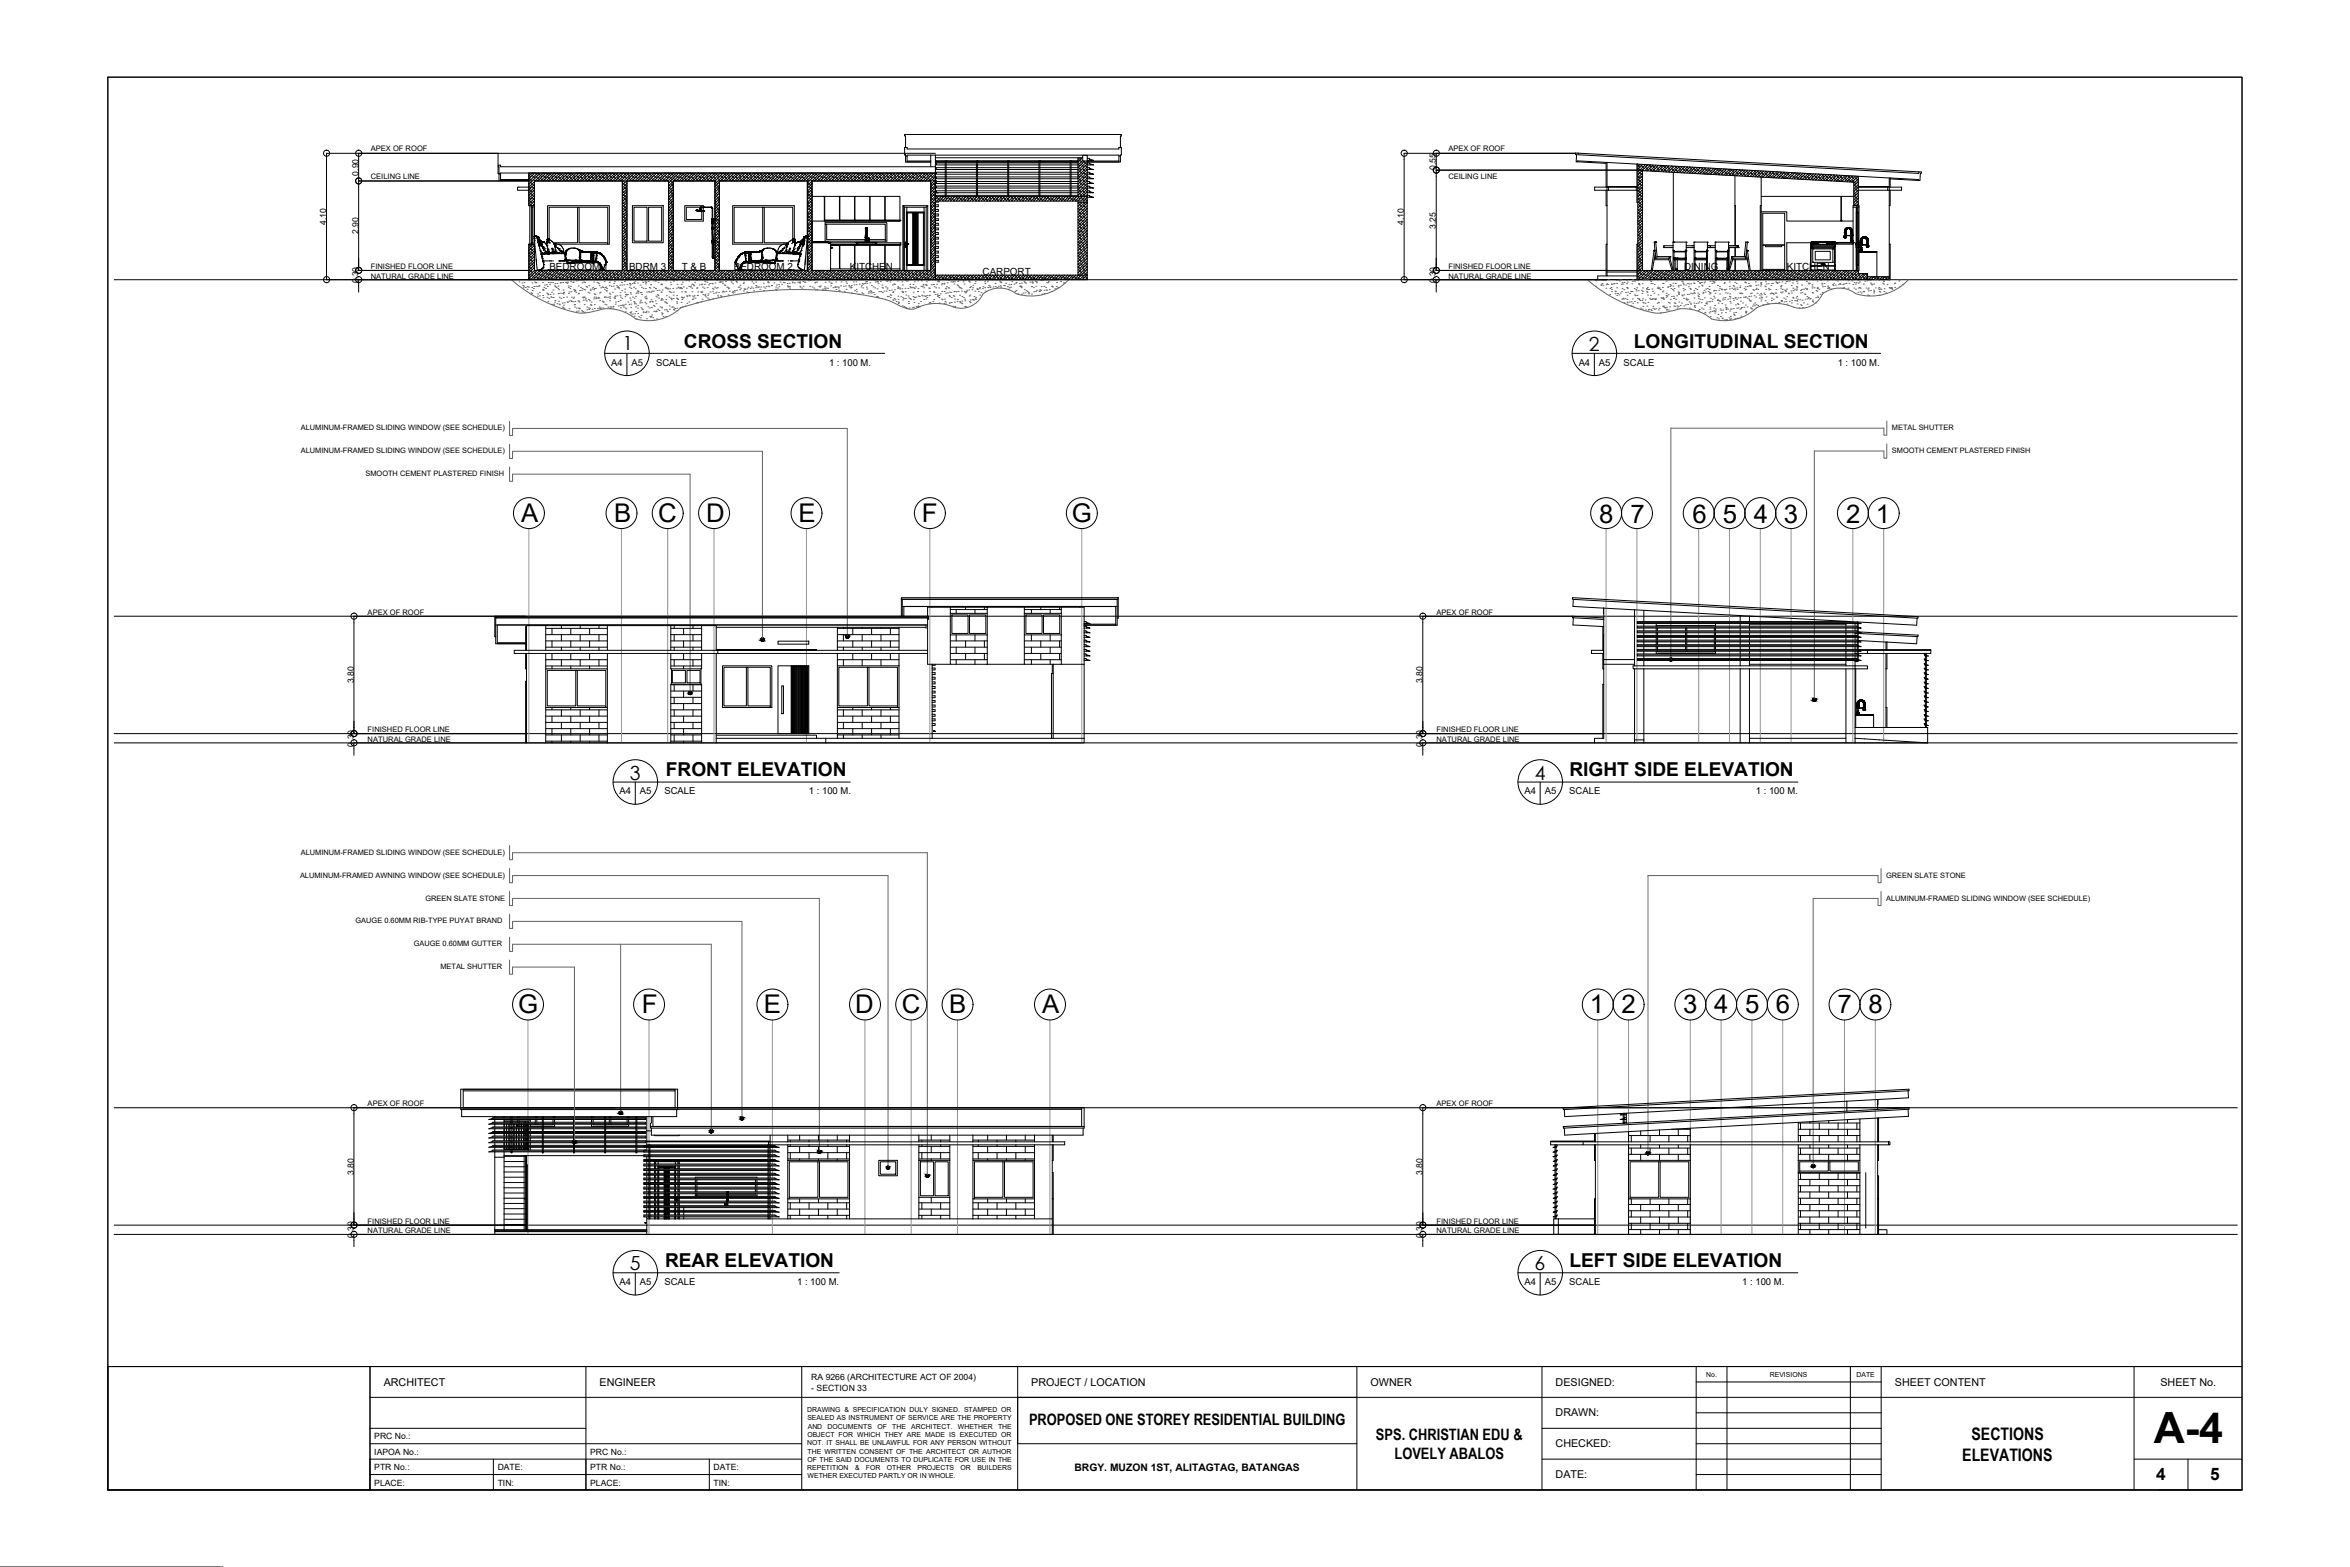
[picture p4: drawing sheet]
<svg xmlns="http://www.w3.org/2000/svg" width="762mm" height="508mm" viewBox="0 0 762 508" stroke-linecap="round" stroke-linejoin="round" font-family="sans-serif">
<defs><g id="words">
<text font-size="14" x="698.4" y="467.9">A-4</text>
<g font-size="8.3">
<text x="169" y="169.1">A</text>
<text x="199.2" y="169.1">B</text>
<text x="213.4" y="169.1">C</text>
<text x="229" y="169.1">D</text>
<text x="259" y="169.1">E</text>
<text x="299" y="169.1">F</text>
<text x="347.6" y="169.1">G</text>
<text x="518.5" y="169.4">8</text>
<text x="528.7" y="169.4">7</text>
<text x="548.8" y="169.4">6</text>
<text x="558.7" y="169.4">5</text>
<text x="568.7" y="169.4">4</text>
<text x="578.4" y="169.4">3</text>
<text x="598.6" y="169.4">2</text>
<text x="608.2" y="169.4">1</text>
<text x="168" y="328.4">G</text>
<text x="208.1" y="328.4">F</text>
<text x="247.7" y="328.4">E</text>
<text x="277.2" y="328.4">D</text>
<text x="292.4" y="328.4">C</text>
<text x="307.7" y="328.4">B</text>
<text x="337.9" y="328.4">A</text>
<text x="515.5" y="328.4">1</text>
<text x="525.8" y="328.4">2</text>
<text x="545.8" y="328.4">3</text>
<text x="555.8" y="328.4">4</text>
<text x="565.8" y="328.4">5</text>
<text x="575.8" y="328.4">6</text>
<text x="595.8" y="328.4">7</text>
<text x="605.8" y="328.4">8</text>
</g>
<g font-size="6.3">
<text x="201.8" y="113.6">1</text>
<text x="515.2" y="113.7">2</text>
<text x="204.3" y="252.7">3</text>
<text x="497.7" y="252.7">4</text>
<text x="204.3" y="411.7">5</text>
<text x="497.6" y="411.8">6</text>
</g>
<g font-size="6.2">
<text x="221.7" y="112.7">CROSS SECTION</text>
<text x="529.8" y="112.7">LONGITUDINAL SECTION</text>
<text x="215.9" y="251.7">FRONT ELEVATION</text>
<text x="508.9" y="251.7">RIGHT SIDE ELEVATION</text>
<text x="215.6" y="410.8">REAR ELEVATION</text>
<text x="508.9" y="410.8">LEFT SIDE ELEVATION</text>
</g>
<g font-size="5.6">
<text x="639.3" y="466.8">SECTIONS</text>
<text x="636.3" y="473.5">ELEVATIONS</text>
<text x="699.2" y="479.7">4</text>
<text x="716.6" y="479.7">5</text>
</g>
<g font-size="5.1">
<text x="333.7" y="462.1">PROPOSED ONE STOREY RESIDENTIAL BUILDING</text>
<text x="446.2" y="466.9">SPS. CHRISTIAN EDU &amp;</text>
<text x="452.2" y="473">LOVELY ABALOS</text>
</g>
<g font-size="3.5">
<text x="124.4" y="449.2">ARCHITECT</text>
<text x="194.4" y="449.2">ENGINEER</text>
<text x="334.4" y="449.2">PROJECT / LOCATION</text>
<text x="444.4" y="449.2">OWNER</text>
<text x="504.4" y="449.2">DESIGNED:</text>
<text x="614.4" y="449.2">SHEET CONTENT</text>
<text x="700.5" y="449.3">SHEET No.</text>
<text x="504.4" y="459.2">DRAWN:</text>
<text x="504.4" y="469.2">CHECKED:</text>
<text x="504.4" y="479.2">DATE:</text>
</g>
<text font-size="3.3" x="348.4" y="476.9">BRGY. MUZON 1ST, ALITAGTAG, BATANGAS</text>
<g font-size="3.2">
<text x="178.1" y="87.6">BEDROOM 1</text>
<text x="204" y="87.6">BDRM 3</text>
<text x="221.1" y="87.6">T &amp; B</text>
<text x="238" y="87.6">BEDROOM 2</text>
<text x="275.5" y="87.6">KITCHEN</text>
<text x="318.6" y="89.1">CARPORT</text>
<text x="546.1" y="87.6">DINING</text>
<text x="579.4" y="87.6">KITCHEN</text>
</g>
<g font-size="3.1">
<text x="198.2" y="118.5">A4</text>
<text x="204.8" y="118.5">A5</text>
<text x="212.8" y="118.5">SCALE</text>
<text x="268.8" y="118.5">1 : 100 M.</text>
<text x="511.9" y="118.5">A4</text>
<text x="518.5" y="118.5">A5</text>
<text x="526.5" y="118.5">SCALE</text>
<text x="595.9" y="118.5">1 : 100 M.</text>
<text x="200.9" y="257.5">A4</text>
<text x="207.5" y="257.5">A5</text>
<text x="215.4" y="257.5">SCALE</text>
<text x="262.3" y="257.5">1 : 100 M.</text>
<text x="494.3" y="257.5">A4</text>
<text x="500.9" y="257.5">A5</text>
<text x="508.8" y="257.5">SCALE</text>
<text x="569.3" y="257.5">1 : 100 M.</text>
<text x="200.9" y="416.6">A4</text>
<text x="207.5" y="416.6">A5</text>
<text x="215.4" y="416.6">SCALE</text>
<text x="258.5" y="416.6">1 : 100 M.</text>
<text x="494.3" y="416.6">A4</text>
<text x="500.9" y="416.6">A5</text>
<text x="508.8" y="416.6">SCALE</text>
<text x="564.9" y="416.6">1 : 100 M.</text>
</g>
<g font-size="2.8">
<text x="116.2" y="56.9" transform="rotate(-90 116.2 56.9)">0.90</text>
<text x="465.6" y="55.2" transform="rotate(-90 465.6 55.2)">0.55</text>
<text x="105.8" y="72.9" transform="rotate(-90 105.8 72.9)">4.10</text>
<text x="116.2" y="75.9" transform="rotate(-90 116.2 75.9)">2.90</text>
<text x="455.2" y="72.9" transform="rotate(-90 455.2 72.9)">4.10</text>
<text x="465.6" y="74.2" transform="rotate(-90 465.6 74.2)">3.25</text>
<text x="116.2" y="91.9" transform="rotate(-90 116.2 91.9)">0.30</text>
<text x="465.6" y="91.9" transform="rotate(-90 465.6 91.9)">0.30</text>
<text x="114.7" y="221.5" transform="rotate(-90 114.7 221.5)">3.80</text>
<text x="461.3" y="221.5" transform="rotate(-90 461.3 221.5)">3.80</text>
<text x="114.7" y="242.1" transform="rotate(-90 114.7 242.1)">0.30</text>
<text x="461.3" y="242.1" transform="rotate(-90 461.3 242.1)">0.30</text>
<text x="114.7" y="380.8" transform="rotate(-90 114.7 380.8)">3.80</text>
<text x="461.3" y="380.8" transform="rotate(-90 461.3 380.8)">3.80</text>
<text x="114.7" y="401.4" transform="rotate(-90 114.7 401.4)">0.30</text>
<text x="461.3" y="401.4" transform="rotate(-90 461.3 401.4)">0.30</text>
<text x="263.1" y="447.5">RA 9266 (ARCHITECTURE ACT OF 2004)</text>
<text x="263.1" y="450.8">- SECTION 33</text>
<text x="121.4" y="466.6">PRC No.:</text>
<text x="121.4" y="471.6">IAPOA No.:</text>
<text x="191.4" y="471.6">PRC No.:</text>
<text x="121.4" y="476.6">PTR No.:</text>
<text x="161.4" y="476.6">DATE:</text>
<text x="191.4" y="476.6">PTR No.:</text>
<text x="231.4" y="476.6">DATE:</text>
<text x="121.4" y="481.6">PLACE:</text>
<text x="161.4" y="481.6">TIN:</text>
<text x="191.4" y="481.6">PLACE:</text>
<text x="231.4" y="481.6">TIN:</text>
</g>
<g font-size="2.5">
<text x="120.2" y="48.9">APEX OF ROOF</text>
<text x="469.6" y="48.9">APEX OF ROOF</text>
<text x="120.2" y="58.1">CEILING LINE</text>
<text x="469.6" y="58.1">CEILING LINE</text>
<text x="120.2" y="87.3">FINISHED FLOOR LINE</text>
<text x="469.6" y="87.3">FINISHED FLOOR LINE</text>
<text x="120.2" y="90.3">NATURAL GRADE LINE</text>
<text x="469.6" y="90.3">NATURAL GRADE LINE</text>
<text x="119.2" y="199.3">APEX OF ROOF</text>
<text x="465.8" y="199.3">APEX OF ROOF</text>
<text x="119.2" y="237.4">FINISHED FLOOR LINE</text>
<text x="465.8" y="237.4">FINISHED FLOOR LINE</text>
<text x="119.2" y="240.5">NATURAL GRADE LINE</text>
<text x="465.8" y="240.5">NATURAL GRADE LINE</text>
<text x="119.2" y="358.7">APEX OF ROOF</text>
<text x="465.8" y="358.7">APEX OF ROOF</text>
<text x="119.2" y="399.8">NATURAL GRADE LINE</text>
<text x="119.2" y="396.7">FINISHED FLOOR LINE</text>
<text x="465.8" y="399.8">NATURAL GRADE LINE</text>
<text x="465.8" y="396.7">FINISHED FLOOR LINE</text>
</g>
<g font-size="2.4">
<text x="97.5" y="139.5">ALUMINUM-FRAMED SLIDING WINDOW (SEE SCHEDULE)</text>
<text x="613.5" y="139.5">METAL SHUTTER</text>
<text x="97.5" y="147">ALUMINUM-FRAMED SLIDING WINDOW (SEE SCHEDULE)</text>
<text x="613.5" y="146.9">SMOOTH CEMENT PLASTERED FINISH</text>
<text x="118.5" y="154.4">SMOOTH CEMENT PLASTERED FINISH</text>
<text x="97.5" y="277.1">ALUMINUM-FRAMED SLIDING WINDOW (SEE SCHEDULE)</text>
<text x="97.3" y="284.5">ALUMINUM-FRAMED AWNING WINDOW (SEE SCHEDULE)</text>
<text x="611.6" y="284.5">GREEN SLATE STONE</text>
<text x="137.9" y="291.9">GREEN SLATE STONE</text>
<text x="611.6" y="291.9">ALUMINUM-FRAMED SLIDING WINDOW (SEE SCHEDULE)</text>
<text x="115.3" y="299.4">GAUGE 0.60MM RIB-TYPE PUYAT BRAND</text>
<text x="134.2" y="306.8">GAUGE 0.60MM GUTTER</text>
<text x="142.8" y="314.2">METAL SHUTTER</text>
</g>
<g font-size="2.2">
<text x="553.3" y="446.4">No.</text>
<text x="573.9" y="446.4">REVISIONS</text>
<text x="602" y="446.4">DATE</text>
<text x="261.7" y="457.8">DRAWING &amp; SPECIFICATION DULY SIGNED. STAMPED OR</text>
<text x="261.8" y="460.4">SEALED AS INSTRUMENT OF SERVICE ARE THE PROPERTY</text>
<text x="261.8" y="465.8">OBJECT FOR WHICH THEY ARE MADE IS EXECUTED OR</text>
<text x="261.9" y="463.1">AND</text>
<text x="268.4" y="463.1">DOCUMENTS</text>
<text x="284.5" y="463.1">OF</text>
<text x="289.3" y="463.1">THE</text>
<text x="295.5" y="463.1">ARCHITECT.</text>
<text x="310.6" y="463.1">WHETHER</text>
<text x="323.6" y="463.1">THE</text>
<text x="261.7" y="468.5">NOT. IT SHALL BE UNLAWFUL FOR ANY PERSON WITHOUT</text>
<text x="261.8" y="473.9">OF THE SAID DOCUMENTS TO DUPLICATE FOR USE IN THE</text>
<text x="261.9" y="471.2">THE WRITTEN CONSENT OF THE ARCHITECT OR AUTHOR</text>
<text x="261.7" y="476.6">REPETITION</text>
<text x="261.9" y="479.3">WETHER EXECUTED PARTLY OR IN WHOLE.</text>
<text x="277.2" y="476.6">&amp;</text>
<text x="280.8" y="476.6">FOR</text>
<text x="287.6" y="476.6">OTHER</text>
<text x="297.5" y="476.6">PROJECTS</text>
<text x="311.5" y="476.6">OR</text>
<text x="316.9" y="476.6">BUILDERS</text>
</g>
</g></defs>
<!-- layer: 0 -->
<g fill="none" stroke="#000" stroke-width=".32">
<path d="M105.9 49.7v2M116.3 49.7v2M116.3 56.7v4M161.5 56.2h.3zM161.5 54.1v2.1M161.8 56.4v2.1h9.7h-9.2v-2.1M162.3 58.2h9.2M293.3 43.6v.5h.3v3.7M293.3 48.3v1.9M293.6 50.2h-.3h.3M293.6 50.6v1.9h8.2M294.1 50.6v1.9"/>
<path d="M294.1 52.2h7.7M303.3 51.1h47.8M303.3 52.2h3.2M303.3 52.5h3.2M306.5 52.8h-2.9v.7h2.9M306.5 52.2h.1M306.5 53.1v1.3M306.5 54.6v1.2M306.5 56v1.4M306.5 57.6v1.2M306.5 59.1v1.2M306.5 52.2v.3"/>
<path d="M306.5 52.2h10.1M306.5 52.8h10.1M306.5 52.5v.3M306.8 53.1v1.3M306.8 54.6v1.2M306.8 56v1.4M306.8 57.6v1.2M306.8 59.1v1.2M306.8 52.2h.1M306.8 54.9h9.8M306.8 59.5h9.8M306.8 53.5h9.8"/>
<path d="M306.8 58h9.8M306.8 56.5h9.8M306.8 52.2h9.8M306.8 52.5h9.8M306.8 52.2v.6M316.6 53.1v1.3M316.6 54.6v1.2M316.6 56v1.4M316.6 57.6v1.2M316.6 59.1v1.2M316.6 52.2h.1M316.6 52.2h10.2"/>
<path d="M316.6 52.8h10.2M316.6 52.2v.6M316.9 54.4h-13.3v.5h2.9M316.9 58.8h-13.3v.7h2.9M316.9 57.4h-13.3v.6h2.9M316.9 53.1v1.3M316.9 54.6v1.2M316.9 56v1.4M316.9 57.6v1.2M316.9 59.1v1.2M316.9 52.2h.1M316.9 54.4h20"/>
<path d="M316.9 58.8h20M316.9 57.4h20M316.9 54.9h9.9M316.9 59.5h9.9M316.9 53.5h9.9M316.9 58h9.9M316.9 56.5h9.9M316.9 52.2h9.9M316.9 52.5h9.9M316.9 52.2v.6M326.8 53.1v1.3M326.8 54.6v1.2"/>
<path d="M326.8 56v1.4M326.8 57.6v1.2M326.8 59.1v1.2M326.8 52.2h10.1M326.8 52.8h10.1M326.8 52.2h.1M326.8 52.2v.6M327.1 53.1v1.3M327.1 54.6v1.2M327.1 56v1.4M327.1 57.6v1.2M327.1 59.1v1.2"/>
<path d="M327.1 52.2h.1M327.1 54.9h9.8M327.1 59.5h9.8M327.1 53.5h9.8M327.1 58h9.8M327.1 56.5h9.8M327.1 52.2h19.9M327.1 52.5h9.8M327.1 52.2v.6M336.9 52.2h.1M336.9 53.1v1.3M336.9 54.6v1.2"/>
<path d="M336.9 56v1.4M336.9 57.6v1.2M336.9 59.1v1.2M336.9 52.2v.3M336.9 54.4h10.1M336.9 58.8h10.1M336.9 52.8h10.1M336.9 57.4h10.1M336.9 52.5v.3M337.2 52.2h.1M337.2 53.1v1.3M337.2 54.6v1.2"/>
<path d="M337.2 56v1.4M337.2 57.6v1.2M337.2 59.1v1.2M337.2 52.2v.3M337.2 54.9h9.8M337.2 59.5h9.8M337.2 53.5h9.8M337.2 58h9.8M337.2 56.5h9.8M337.2 52.5h9.8M337.2 52.5v.3M347 55.8h-43.4v.7h2.9"/>
<path d="M347 52.2h.1M347 53.1v1.3M347 54.6v1.2M347 56v1.4M347 57.6v1.2M347 59.1v1.2M347 52.2v.3M347 52.2h2.5M347 52.8h2.5M347 54.4h2.5M347 57.4h2.5M347 55.8l2.7 .2"/>
<path d="M347 52.5v.3M347.3 52.2h.1M347.3 53.1v1.3M347.3 54.6v1.2M347.3 56v1.4M347.3 57.6v1.2M347.3 59.1v1.2M347.3 52.2v.3M347.3 54.9h2.2M347.3 59.5h2.2M347.3 56.5h2.2M347.3 52.2h2.2"/>
<path d="M347.3 52.5h2.2M347.3 52.5v.3M349.5 54.4v2.1M349.5 52.2h.1M349.5 52.2v.6M349.5 59.4l.2 .2M349.5 57.7l1.1 1M349.5 56.8l.7 .6M349.5 54.1l1.1 1M349.5 53.2l.7 .6M349.5 52.2l.2 .2M349.5 51.1v1.1"/>
<path d="M349.5 52.8v1.6M349.5 56.5v4.5M349.9 58.9l1.2 1.1M349.9 55.3l1.2 1.1M349.9 51.7l1.2 1.2M350.1 51.1l-.6 .5M350.2 51.1l.4 .4M350.4 56.7l1.1 1.1M350.4 53.1l1.1 1.1M350.9 58l1.1 1.1M350.9 54.4l1.1 1.1M351 51.1l-1.5 1.5"/>
<path d="M351.1 51.9l-1.6 1.6h-2.2M351.3 59.4l1.1 1.1M351.3 55.8l1.1 1.1M351.3 52.2l1.1 1.1M351.7 52.2l-2.2 2.2M351.7 57.1l.9 .9h.9M351.7 53.5l.9 .9M352.2 58.5l.4 .3h.5M352.2 54.9l.4 .3M352.6 54.4v2.1M352.6 52.2h.1M352.6 52.2v.3"/>
<path d="M352.6 52.2l-3.1 3M352.6 53.1l-3.1 3M352.6 54.1l-3.1 3M352.6 56.7l-3.1 3M352.6 57.7l-3.1 2.9M352.6 58.5l-3.1 3.1M352.6 59.4l-3.1 3M352.6 52.5v1.9M352.6 56.5v4.5M352.6 54.4h.5M352.6 59.5h.9M352.6 53.5h.9"/>
<path d="M352.6 52.8h.5M352.6 52h.9M352.6 51.4h.5M352.6 57.4h.5M352.6 56.5h.9M352.6 52.2h10.2M353.1 55.8h-.5l-3.1 3h-2.5M353.5 54.9h-.9l-3.1 3.1h-2.2M362.8 52.2v.3h-10.2M362.8 50.6v1.6M363.3 50.6v1.9h-10.7M363.6 48.3v1.9h-.3"/>
<path d="M363.6 43.6v.5h-.3v3.7M455.3 49.7v2M465.7 49.7v2M465.7 53.2v4M511.6 52.5l9.2 .5M511.7 49.7l110.5 6M531.1 53.2h-.3v7.3M542.6 55.8v22.7M562.6 56.9v22.8M571.1 57.4v6.3M612.6 57.7v2.8M612.9 57.7v3"/>
<path d="M612.9 58l9.1 .5M168.3 60.7h3M168.3 61.7h3M171.8 66.7v12.5M172.3 67.2v11.5M172.8 67.2v11.5M173.2 76.6h.1M173.2 76.6v.7M173.2 76.8h.1M173.2 76.6l.1 .7M173.3 77.3h.1M173.3 77.3v.6"/>
<path d="M173.3 76.6h.1M173.3 77.9h.1M173.3 77.9l.7 7.8M173.3 66.7v9.9M173.3 77.9v1.3M173.4 76.6h.1M173.5 76.6h-.3M173.7 76.5h.1M173.7 76.5l-.3 .1M173.8 76.5l.1 .1M173.8 76.5h.1M173.9 76.6h.1"/>
<path d="M173.9 76.6l.1 .2M174 76.8h.1M174 76.8h.3M174 76.8v.1M174.1 76.8h.1M174.1 77h.1M174.1 77v.1M174.1 77.1l.3 .9M174.1 77.1h.1M174.2 76.8h.1M174.3 76.8h.1M174.3 76.9l.1 .1"/>
<path d="M174.3 76.8l.1 .2M174.3 76.8l.1 .1M174.4 77h.1M174.4 77.2h.1M174.4 77v.1M174.4 76.9h.1M174.4 78h.1M174.4 78v.1M174.4 76.9v.1M174.4 77.5h.1M174.4 77.4h.1M174.4 77.6h.1"/>
<path d="M174.4 77.3h.1M174.4 77l.1 .1M174.4 78.1h.1M174.4 77.1h.1M174.4 77l.1 .2M174.5 77.3h.1M174.4 77.4v.1M174.4 77.3l.1 .1M174.4 78.1v.1M174.5 77.6v.1M174.5 77.9h.1M174.5 78.2h.1"/>
<path d="M174.5 78.3h.1M174.5 78h.1M174.5 77.5h.1M174.5 77.8h.1M174.5 77.4h.1M174.5 77.2h.1M174.5 78.4h.1M174.5 78.1h.1M174.5 77.1v.1M174.5 78v.1M174.5 77.1v1.3M174.5 77.2v.1"/>
<path d="M174.5 78.5h.1M174.5 77.3v.3M174.5 77.3v.2M174.5 77.3v.1M174.5 78.7h.1M174.5 78.6h.1M174.5 77.6h.1M174.5 78.4v.1M174.5 78.4v.3M174.5 78.6l.1 .1M174.5 78.7l.1 .1M174.6 77.9h.1"/>
<path d="M174.6 77.8h.1M174.6 78h.1M174.6 78.2v.2M174.6 78.7h.1M174.6 78.8h.1M174.6 77.7h.1M174.6 78.3h.1M174.6 78.1v.1M174.6 78.1h.1M174.6 78.4h.1M174.6 78.2v.1M174.6 78.2h.1"/>
<path d="M174.6 77.6l-.1 1M174.6 77.6h.1M174.6 78.3v.1M174.6 78.9v.1M174.6 78.7v.3M174.6 78.8v.1M174.6 78.4l-.1 .1M174.6 78.1l.2 .4M174.6 78.9h.1M174.6 78.9l.1 .1M174.6 79h.1M174.6 78.9l.1 .2"/>
<path d="M174.6 79l.1 .1M174.7 79h.1M174.7 79.1h.1M174.7 79v.1M174.7 79v.4M174.7 79.2v.1M174.7 79.3h.1M174.7 79.2h.1M174.7 79.3l.1 .1M174.7 78h.1M174.7 79.4l.1 .1M174.8 79.4h.1"/>
<path d="M174.8 79.3h.1M174.8 79.2h.1M174.8 79.3v.1M174.8 79.5h.1M174.8 78v.1M174.8 79.5v.1M174.8 78h.1M174.8 79.6h.1M174.8 78l.1 .1M174.8 79.1h.1M174.8 78.5h.1M174.8 79.4v.1"/>
<path d="M174.8 78.6h.1M174.8 78l.3 .4M174.8 79.4v.4M174.8 78.2h.1M174.8 79h.1M174.8 79.8h.1M174.8 78.9h.1M174.8 78.1h.1M174.8 79.8l.4 1.3M174.8 78.6v1.2M174.8 79.2v.1M174.8 78.2l.1 .1"/>
<path d="M174.8 78.9v.3M174.8 79.2v.2M174.9 78.8h.1M174.9 78.1h.1M174.9 78.3h.1M174.9 78h.1M174.9 78.3l.1 .1M174.9 78.7h.1M174.9 77.9h.1M174.9 78.8l-.1 .1M174.9 78.2l.1 .1M174.9 77.9v.2"/>
<path d="M174.9 78.3l-.1 .3M174.9 78.5h.1M175 78.4h.1M175 77.9h.1M175 77.9h-.1M175 78.3l-.1 .5M175 78.3h.1M175 78.2h.1M175 78h.1M175 78.2v.1M175 78.1h.1M175 77.9l-.2-.1v.2"/>
<path d="M175 77.9l.2 .2M175.1 78.4l.1 .1M175.1 78.4l.3 .5M175.2 78.1h.1M175.2 78.1l.7 .2M175.2 78.2h.1M175.2 78.2l.2 .1M175.2 78.2l.1 .2M175.2 78.1v.1M175.3 78.4l.1 .3M175.3 78.4l.2 .4M175.4 78.8h.1"/>
<path d="M175.4 78.9h.1M175.4 78.9l.1 .2M175.4 78.3h.2M175.4 78.7h.1M175.4 78.3h.1M175.4 78.7l.1 .1M175.5 79.1h.1M175.5 78.9h.1M175.5 79.1l.1 .1M175.5 78.9l.1 .4M175.5 78.8v.1M175.5 78.3h.1"/>
<path d="M175.5 78.3l.6 .1M175.6 79.2h.1M175.6 78.3h.1M175.6 79.2v.1M175.6 79.3h.1M175.6 79.5h.1M175.6 78.3h.3M175.6 79.5v.2M175.6 79.6v.1M175.6 79.7h.1M175.6 79.3l.1 .2M175.6 79.7v.1"/>
<path d="M175.7 79.9h.1M175.7 78.3l.2 .1M175.8 78.3h.1M175.8 79.9v.2M175.8 78.3v.1M175.8 78.3l.1 .1M175.8 79.9v.1M175.8 78.4h.1M175.8 78.4l.7 .3M175.9 78.4h.1M175.9 78.3h.1M175.9 78.3v.1"/>
<path d="M175.9 78.4h.2M176 78.4h.1M176 80l.3 .5M176 78.4l.3 .1M176.1 78.4h.1M176.1 78.4h.2M176.3 78.4h.1M176.3 78.4l.4 .3M176.5 78.6l.7 .8M177.2 79h.1M177.2 79l.2 .7M177.2 79.2h.1"/>
<path d="M177.2 78.9v.1M177.2 79.2l.1 .2M177.2 78.8h.1M177.2 78.8v.1M177.2 78.7h.1M177.2 78.7v.1M177.3 79.3l.1 .4M177.3 79.6h.1M177.3 77.7l.1 .2M177.3 77.7l.1 .1M177.4 79.7h.1M177.4 79.7l.3 1"/>
<path d="M177.4 78.3l-.2 .7M177.4 78.3h.1M177.4 78.5l-.1 .1M177.4 77.7h.1M177.4 78.2h.1M177.4 78.2v.1M177.5 78.4h.1M177.5 78.4l-.3 .4M177.5 78.2h.1M177.5 77.7h.1M177.5 78.1l-.1 .1M177.5 77.5v.1"/>
<path d="M177.5 78.2v.2M177.5 77.5h.2M177.5 77.6h.1M177.5 77.5v-10.8h20.1v12.5h-16.6M177.5 77.6l-.2 .1M177.6 78.1h.1M177.6 78.1l-.2 .2M177.6 77.6l.1 .1M177.6 78.1l-.1 .1M177.6 77.6h.1M177.6 77.5h.1M177.6 78h.1"/>
<path d="M177.6 78v.1M177.7 77.6h.1M177.7 77.5h.1M177.7 77.5l.1 .1M177.7 77.7l.1 .1M177.7 77.7h.1M177.8 77.8h.1M177.8 77.8v.1M177.8 77.4v.2M177.8 77.9l-.2 .1M177.8 77.6h.1M177.8 78h.1"/>
<path d="M177.8 77.4h.1M177.8 77.9h.1M177.8 77.4l.3 .8M177.8 78l.2 .6M177.9 77.6h.1M177.9 78.2h.1M177.9 77.3l.1 .4M177.9 77.6l.1 .1M178 78.6h.1M178 77.7h.1M178.1 77.7l1.1 .7 .5 .6M178.1 79h.1"/>
<path d="M178.3 78.9h.1M178.8 78.1l.2 .1M179.4 78.7h7.9v-11.5h.5v11.5h9.3v.5M179.7 79l-.1-.2 .4 .3M179.7 79h.1M179.7 79l.6 .7-.1-.2M179.7 79v.2M179.7 79.1h.1M179.7 79.1l.1 .1M179.7 79.1v.1M179.7 79.2l.1 .1M179.8 79.3h.1"/>
<path d="M179.8 79.3l.2 .6M179.8 79h.1M179.8 79.2h.1M179.8 79.2v.3M180 79l.9 .2M180 79.1h.1M180 80h.1M180 79.9h.1M180 79h.1M180 79v.1M180 79.9v.1M180 80v.2"/>
<path d="M180 79.1l.2 .3M180.2 79.5h.1M180.4 80l.4 .4M180.9 79.2h.2M181.1 79.2h.1M181.1 79.2l.2 .1M181.2 79.2l.3 .2a2.78 2.78 0 0 1 1.3 2.6M187.3 67.2h-9.2v10.5M187.8 67.2h9.3v11.5M205.1 66.7h10v12h-10zM205.6 67.2h4.2v11h-4.2zM210.3 67.2h4.2v11h-4.2z"/>
<path d="M222 66.7h6v5h-6zM225.7 68.2h.5M225.7 68.2h.1M225.8 68.2h.1M225.9 68.2l.7 .1M225.9 68.2v.1M225.9 68.2h.1M226 68.2h.1M226 68.2v.1M226 68.3h.1M226.1 68.2h.1M226.1 68.2l-.1 .1"/>
<path d="M226.1 68.3h.1M226.2 68.2h.4M226.2 68.3h.1M226.2 68.2h.1M226.2 68.3l1 .1M226.2 68.2v.1M226.3 68.3h.1M226.3 68.2h.1M226.4 68.3h.1M226.4 68.2l.1 .1M226.5 68.3h.1M226.5 68.3v.1"/>
<path d="M226.6 68.3h.1M226.6 68.2h.1M226.6 68.3v.1M226.6 68.4h.1M226.7 68.3h.1M226.7 68.2l.4 .1M226.7 68.4h.1M226.8 68.2h.1M226.8 68.1h.1M226.8 68.3v.1M226.8 68.2l.1 .2M226.8 68.3h.1"/>
<path d="M226.8 68.4h.1M226.8 68h.1M226.8 68.1l.1 .1M226.8 68.1v.1M226.8 68h.4M226.8 68v.1M226.9 68.3h.1M226.9 68h.1M226.9 67.9h.1M226.9 67.9v.1M226.9 68.3v.1M226.9 67.9h.2"/>
<path d="M226.9 68.2h.1M226.9 68.4h.1M226.9 67.8h.1M226.9 67.8v.1M226.9 67.5v.1M226.9 67.6v.2M227 68.4h.1M227 67.9h.1M227 68.3h.1M227 68.2h.1M227 67.8h.1M227.1 68h.1"/>
<path d="M227.1 67.9v.1M227.1 67.9h.1M227.1 68.3h.1M227.1 67.8h.1M227.1 68.3l.1 .1M227.1 68.2h.1M227.1 68.3h.2M227.1 68.4h.1M227.1 68.2v.3M227.1 68.5h.7M227.2 68h.1M227.2 68.4h.1"/>
<path d="M227.2 67.2h.1M227.2 68l-.1 .2M227.2 68.5h.1M227.3 68.4h.1M227.3 68.5h.1M227.3 68.3l.3 .1M227.3 67.2h-4.8v4h5v-2.7M227.3 68.4h.2M227.3 67.1h.1M227.4 68.5h.1M227.4 68.4h.1M227.5 68.5h.1"/>
<path d="M227.5 68.4v.1M227.5 67.3h.1M227.5 67.2h.1M227.5 67.3l3.3 .1M227.5 67.3l-.3 .2-.1 .5M227.5 68.4h.1M227.5 67.2v1.2M227.6 68.5h.1M227.6 68.4h.2M227.7 68.5h.1M227.7 68.4l.1 .1M227.7 68.5h.5"/>
<path d="M227.8 68.5h.1M227.8 68.4h.1M227.8 68.5h-.1M227.9 68.5h.1M227.9 68.4l.2 .1M228 68.5h.1M228 67.1h.1M228 67.2h.1M228 67.3h.1M228.1 68.5h.1M228.2 68.5h.1M230.6 67.3h.1"/>
<path d="M230.7 67.1l.4 .4v3.5M230.8 74.1h.1M230.8 74v.1M230.8 74h.1M230.8 74.1v.1M230.8 71.4h.1M230.8 71.1h.1M230.8 78.4h.1M230.8 78.3h.1M230.8 71.1h.4M230.8 71.4h.4M230.8 71.1v.3"/>
<path d="M230.8 78.3v.1M230.8 78.4v.1M230.8 74.2h.1M230.8 78.5h.1M230.8 78.2v.1M230.8 78.2h.1M230.8 71h.1M230.8 67.1h-3.3l-.6 .4M230.8 71h.4M230.8 67.5l.1 3.5M230.8 67.4l.1 .2M230.8 71v.1"/>
<path d="M230.8 74.2l.1 4M230.9 78.7h.1M230.9 74.3h.1M230.9 74h-.1M230.9 73.9h.1M230.9 72.2h.1M230.9 72h.1M230.9 72.3h.1M230.9 72.1h.1M230.9 72.4h.1M230.9 78.1h.1M230.9 77.9h.1"/>
<path d="M230.9 71.1h.1M230.9 71h.1M230.9 71.4h.1M230.9 73.8h.1M230.9 71.9h.1M230.9 78.5h.1M230.9 72.1v.1M230.9 78.7h.2M230.9 73.8h.2M230.9 78.6h.2M230.9 77.9h.2M230.9 78.7v.3"/>
<path d="M230.9 71.4l-.1 2.6M230.9 78.5v.2M230.9 71.9h.2M230.9 79h.1M230.9 72.6h.1M230.9 78.4h.1M230.9 74.1l.2 2.6M230.9 79l.2 4.7M230.9 78.2h.1M230.9 74.1h.1M230.9 78.6h.1M230.9 73.9v.2"/>
<path d="M230.9 79h.2M230.9 73.9l-.1 .1M230.9 78.1h.2M230.9 71.4v.5M231 78.7h.1M231 78.1h.1M231 71.4h.1M231 78.4h.1M231 78.3h.1M231 78.3l-.1 .1M231 77.9h.1M231 73.8h.1"/>
<path d="M231 74.1h.1M231 74.3h.1M231 71.1h.1M231 78.6h.1M231 78.2h.1M231 71h.1M231 76.1h.1M231 71.9h.1M231 78.2h-.2M231 78.1v.1M231 79h.1M231 72.6h.1"/>
<path d="M231 73.7h.1M231 78.1l.1 .1M231.1 74.3h.1M231.1 78.4h.1M231.1 78.3v.1M231.1 78.3h.1M231.1 78.1h.1M231.1 77.9h.1M231.1 71.1h.1M231.1 71.9h.1M231.1 73.8h.1M231.1 78.2h.1"/>
<path d="M231.1 78.6h.1M231.1 74.1h.1M231.1 71h.1M231.1 78.7h.1M231.1 76.7h.1M231.1 76.7v.8M231.1 78.1v.1M231.1 72.6h.1M231.1 79h.1M231.1 71.4h.1M231.1 79v4.5M231.1 74.1v.2"/>
<path d="M231.1 78.5h.1M231.1 73.9h.1M231.1 74h.1M231.1 76.4l.3 1.9M231.1 77.6l.1 .6M231.1 74.3v2.1M231.1 71.9v4.5M231.1 71.4v2.4M231.1 74.2h.1M231.1 78.7v.3M231.1 77.4v.8M231.1 78.5v.2"/>
<path d="M231.2 71.2h.1M231.2 71.3h.1M231.2 71.4h.1M231.2 71.1h.1M231.2 71h.1M231.2 74.2h.1M231.2 74h.1M231.2 78.3h.1M231.2 78.5h.1M231.2 71.3h.4M231.2 71v.2M231.2 78.2v.2"/>
<path d="M231.2 71.2v.1M231.2 78.4l-.1 .1M231.2 74.1h.1M231.2 78.4h.1M231.2 78.4l-.1 5.2M231.2 71.2h.5M231.2 71.3v.1M231.2 74v.2M231.2 74.1v.1M231.3 78.5h.1M231.3 78.3h.3M231.4 78.3h.1"/>
<path d="M231.4 78.4h.1M231.4 78.3l-.1 5.3M231.4 78.5h.1M231.4 78.2h.1M231.4 78.2h.2M231.4 78.5h.2M231.4 78.2v.3M231.6 71.3h.1M231.6 71.2v.1M231.6 71.2h.1M231.6 71.3v.1M231.6 78.3h.1"/>
<path d="M231.6 78.5h.1M231.6 78.2h.1M231.6 78.1h.1M231.6 78.4h.1M231.6 78.6h.1M231.6 78.6v.1M231.6 78.7h.1M231.6 78.7h.2M231.6 78.4l-.2 .1M231.7 71h.1M231.7 71.1h.1M231.7 71.4h.1"/>
<path d="M231.7 71.5h.1M231.7 71.2h.1M231.7 71.3h.1M231.7 71.1l-.1 .1M231.7 71v.5M231.8 78.1h-.2v.5M247.3 67.2h-9.3v11.5h9.3v-11.5h.5v11.5h7.8M247.8 67.2h9.2v10.3M253.8 79.2l-.3 .2a2.78 2.78 0 0 0-1.3 2.6M253.8 79.2h.1M253.9 79.2l-.2 .1M254 79.2h-.2"/>
<path d="M254 79.2h.1M254 79.2h-.1M254.6 80l-.3 .4M254.8 79.5h.1M254.8 79.5l-.1 .2M255 79.1l-.2 .3M255.1 79l-1 .2M255.1 79.1h.1M255.1 80h.1M255.1 79.9h.1M255.1 79h.1M255.1 79v.1"/>
<path d="M255.1 79.9v.1M255.2 79h.1M255.2 79.2h.1M255.2 79.2v.3M255.2 79.3h.1M255.2 79.3l-.2 .9M255.3 79.1h.1M255.3 79.1l-.1 .2M255.4 79v-.2l-.4 .3M255.4 79h.1M255.4 79l-.6 .7M255.4 79v.1"/>
<path d="M256.2 78.1l-.2 .1M256.7 78.9h.1M257 79h.1M257 77.7l-1.2 .7-.4 .6M257 77.7h.1M257 78.6h.1M257.1 78.2h.1M257.1 77.6h.1M257.1 77.6l-.1 .1M257.1 78.2l-.1 .4M257.1 77.3l-.1 .4M257.2 78h.1"/>
<path d="M257.2 77.4h.1M257.2 77.9h.1M257.2 77.4l-.3 .8M257.2 78l-.1 .2M257.2 77.8h.1M257.2 77.6h.1M257.2 77.8v.1M257.2 77.6h-.1M257.3 77.8v.1M257.3 77.4l-.1 .2M257.3 77.9l.1 .1M257.3 77.7l-.1 .1"/>
<path d="M257.3 77.7h.1M257.4 77.6h.1M257.4 77.5h.1M257.4 78h.1M257.4 77.5l-.2 .1M257.4 77.5l.1 .1M257.4 78v.1M257.4 78.1h.1M257.4 78.1l.1 .1M257.4 78.1l.2 .2M257.4 77.6l-.1 .1M257.5 77.6l.2 .1"/>
<path d="M257.5 77.6h-.1M257.5 78.2h.1M257.5 77.6h.1M257.5 77.7h.1M257.5 78.1l.1 .1M257.5 78.2l.1 .2M257.6 77.6v-10.9h-20v12.5h16.5M257.6 77.6h.1M257.6 78.4h.1M257.6 78.4l.2 .4M257.6 77.7h.1M257.6 78.2h.1"/>
<path d="M257.6 78.2v.1M257.6 79.7h.1M257.6 79.7l-.3 1M257.6 78.3l.3 .7M257.6 78.3h.1M257.6 77.7v.1M257.7 79.6h.1M257.7 77.7l-.1 .2M257.7 77.7h-.1M257.8 78.7v.1M257.8 78.7h.1M257.8 78.8h.1"/>
<path d="M257.9 79h.1M257.9 79.2l-.3 .5M257.9 79l-.3 .7M257.9 78.9v.1M258.5 78.6l-.7 .8M258.7 78.4h.1M258.7 78.4l-.4 .3M258.9 78.4h.3M258.9 78.4h-.1M259 78.4h.1M259 78.4l-.3 .1M259 80h.1"/>
<path d="M259.1 78.4h-.1M259.1 78.4h.1M259.1 78.3h.1M259.1 78.3h.3M259.1 78.3v.1M259.1 78.4h-.2M259.2 78.4h.1M259.2 78.3h.1M259.2 79.9l-.2 .6M259.2 78.3l-.1 .1M259.2 78.3v.1M259.2 79.9v.1"/>
<path d="M259.3 79.9h.1M259.3 79.9h-.1M259.4 79.6v.1M259.4 79.7h.1M259.4 79.3v.1M259.4 79.2h.1M259.4 79.5h.1M259.4 79.3h.1M259.4 79.5v.3M259.5 78.3h.1M259.5 79.2h.1M259.5 78.3h-.2"/>
<path d="M259.5 79.2l-.2 .3M259.5 78.9h.1M259.5 78.9l-.1 .4M259.5 78.3l-1 .4M259.5 79.1h.1M259.5 79.1v.1M259.5 78.8v.1M259.6 78.7h.1M259.6 78.3h.1M259.6 78.7l-.1 .1M259.6 78.8h.1M259.6 78.9h.1"/>
<path d="M259.6 78.9l-.1 .2M259.7 78.4l-.1 .3M259.7 78.7l-.1 .2M259.7 78.4l-.2 .4M259.8 78.7h-.1M259.8 78.2h.1M259.8 78.2l-.2 .1M259.8 78.1v.1M259.8 78.2l-.1 .2M259.8 78.1h.1M259.8 78.1l-.6 .2M259.9 78.4l-.1 .3"/>
<path d="M259.9 78.1h.1M259.9 78.4l-.1 .1M260 78.1h.1M260 77.9l.2-.1v.2M260 78.2h.1M260 77.9h.1M260 78h.1M260 77.9l-.2 .2M260 78.3l.1 .1M260 78.3h.1M260 78.2v.1M260.1 78.4h.1"/>
<path d="M260.1 77.9h.1M260.1 78.3h.1M260.1 78.4v.4M260.1 77.9h-.1M260.1 77.9v.2M260.1 78.3l.1 .2M260.1 78.5h.1M260.1 78.7h.1M260.1 78.3v.1M260.1 78.8h.1M260.1 78.1h.1M260.1 78.2h.1"/>
<path d="M260.1 78h.1M260.1 78.8l.1 .1M260.1 78.2v.1M260.2 78.2h.1M260.2 79h.1M260.2 79.8h.1M260.2 78.9h.1M260.2 79.2h.1M260.2 78.6h.1M260.2 79.1h.1M260.2 78.6v1M260.2 79.8l-.4 1.4"/>
<path d="M260.2 78.5h.1M260.2 79.2v.1M260.2 78.5v.1M260.2 79.4v.4M260.2 78.2l-.1 .2M260.2 79.6h.1M260.2 78h.1M260.2 79.3h.1M260.2 78l-.1 .1M260.2 79.1v.1M260.2 79.4l.1 .1M260.2 79.6v.2"/>
<path d="M260.2 78l-.3 .4M260.3 79.4h.1M260.3 79.2h.1M260.3 79.3v.1M260.3 79.5h.1M260.3 79.5l-.1 .1M260.3 79.3h.1M260.3 79.1h.1M260.3 79.1v.4M260.3 79h.1M260.3 79v.1M260.3 79.2v.3"/>
<path d="M260.4 78.9h.1M260.4 78.9l-.1 .1M260.4 78.9l-.1 .2M260.4 78.8h.1M260.4 79h.1M260.4 78.9v.1M260.4 79h-.1M260.4 78.8l-.1 .4M260.4 79l-.1 .1M260.4 77.9h.1M260.4 77.6h.1M260.4 77.8h.1"/>
<path d="M260.4 78h.1M260.4 78.2v.2M260.4 77.7v.1M260.4 78.3h.1M260.4 78.1h.1M260.4 78.4h.1M260.4 78.2v.1M260.4 78.2h.1M260.4 78.1v.1M260.4 78.5l.1 .1M260.4 77.7h.1M260.4 78.3v.1"/>
<path d="M260.4 78.8l-.1 .2M260.4 78.1l-.2 .4M260.5 77.4h.1M260.5 78.7h.1M260.5 78.5h.1M260.5 78.6h.1M260.5 77.5l-.1 .1M260.5 77.6h-.1M260.5 77.5h.1M260.5 78.4v.1M260.5 78.4h.1M260.5 77.4l-.1 1.5"/>
<path d="M260.5 78.6l-.1 .1M260.5 78.7l-.1 .1M260.5 77.3h.1M260.5 77.3v.2M260.5 77.3v.1M260.6 77.6v.1M260.6 77.9h.1M260.6 78.2h.1M260.6 78.3h.1M260.6 78h.1M260.6 77.5h.1M260.6 77.6h.1"/>
<path d="M260.6 77.3h.1M260.6 77.8h.1M260.6 77.4h.1M260.6 78.1h.1M260.6 78.4h.1M260.6 77.2h.1M260.6 77.3v.1M260.6 77.1h.1M260.6 77.1l-.1 1.5M260.6 78.4h-.1M260.6 77.2v.1M260.6 77v.1"/>
<path d="M260.6 77h.1M260.6 77.8v.1M260.6 76.9h.1M260.6 78v.3M260.6 76.9v.7M260.6 76.9v.1M260.7 76.8h.1M260.7 76.8l-.1 .1M260.7 76.8h.3M260.7 76.9h-.1M260.7 76.8v.1M260.8 76.8h.1"/>
<path d="M260.9 76.8h.1M260.9 77.1l-.3 .9M260.9 77.1h.1M260.9 77h.1M260.9 77v.1M261 76.8h.1M261 76.9l-.1 .1M261 76.8v.1M261.1 76.6l-.1 .2M261.1 76.6h.1M261.2 76.6h.1M261.2 76.5v.1"/>
<path d="M261.2 76.5h.1M261.2 76.5l.4 .1M261.5 76.6h.1M261.6 76.6h.1M261.7 76.6h.1M261.7 78.4h.1M261.7 78.4l-.7 7.3M261.7 77.3l.1-.5-.1 .5M261.7 77.3h.1M261.8 76.6h.1M261.8 76.8h.1M261.8 76.6v.2v-.2"/>
<path d="M261.8 76.6v.2M261.8 76.8l-.1 1.6M263.3 78.5h.1M263.3 78.5h1.5M263.5 78.5h.1M263.6 78.4l4.6 .1M263.7 78.5h.1M263.7 78.4h.1M263.9 78.3h.7l-.6 .1M263.9 78.3l-.2 .1M264.7 78.6h.1M264.7 78.5h.1"/>
<path d="M264.8 78.5h.1M264.8 78.5h.2M265 78.5h.1M265 78.5h1.9M265 78.3h.1M265 78.4v.1M265 78.4h.1M265 78.3v.2M265.1 78.6h.1M265.1 78.5h.8M265.3 78.5h-.5M265.9 78.3h.3l-.3 .1"/>
<path d="M265.9 78.3h-.4l.4 .1M265.9 78.5h.6M265.9 78.5h.1M265.9 78.3v.1M265.9 78.3v.2M266.5 78.5h.1M266.6 78.5h.1M266.6 78.5h.2M266.8 78.3h.1M266.8 78.3l.1 .1M266.8 78.6h.1M266.8 78.4h.1"/>
<path d="M266.8 78.5h.1M266.8 78.5h.3M266.8 78.3v.2M266.9 78.5h-.1M266.9 78.5h.2M266.9 78.6h.1M266.9 78.5h.1M267.1 78.6h.1M267.1 78.5h.1M267.1 78.5h1.5M267.2 78.6h.1M267.2 78.5h.1"/>
<path d="M267.2 78.5h.9M267.3 78.6h.1M267.3 78.5h-.1M267.3 78.5h.1M267.3 63.7h.1M267.4 71.4h.1M267.4 71.5h.1M267.4 71.4v-7.7h4.8v7.7M267.4 71.5h4.8M267.4 71.4v.2M267.5 72.7v-.5h20.1v6h-6.7M267.9 78.3h.1"/>
<path d="M267.9 78.3h-.6l.5 .1M267.9 78.3l.2 .1M268.1 72.7h19v5M268.1 78.4h.1M268.1 78.5h.1M268.1 78.6h.1M268.2 78.6h.1M268.5 78.5h.1M268.5 78.5v.2M268.6 78.6h.1M268.6 78.5h.1M268.6 78.5l.1 .2"/>
<path d="M268.7 78.7h.1M268.8 78.7h.1M268.9 78.7h.1M269 78.6h.1M269 78.7h.1M269 78.6v.1M269 78.6l-.2 .1M269 78.6l-.1 .1M269.1 78.7h.1M269.3 78.7h22.8v.5h-.3M269.3 79.3h2.9M269.3 79.3h2.9v.2"/>
<path d="M269.3 79.2h22.5M272.2 71.4h-4.8h4.8M272.2 71.5h.1M272.2 71.4v.2M272.2 71.4h.1M272.2 79.5h-2.9h2.9M272.2 79.3h.1M272.2 79.5h.1M272.2 79.5v7.7h-2.9M272.2 63.7h.1M272.3 71.4h.1M272.3 71.5h.1"/>
<path d="M272.3 71.4v-7.7h4.8v7.7M272.3 79.5h.1M272.3 79.3h.1M272.3 79.5v7.7h4.8v-7.7M272.3 71.5h4.8M272.3 79.3h4.8M272.3 79.5h4.8M272.3 71.4v.2M272.3 79.3v.2M277.1 71.4h-4.8h4.8M277.1 71.5h.1M277.1 71.4v.2"/>
<path d="M277.1 71.4h.1M277.1 79.3h-4.8h4.8v.2M277.1 79.3h.1M277.1 79.5h.1M277.1 63.7h.1M277.2 71.4h.1M277.2 71.5h.1M277.2 71.4v-7.7h4.8v7.7M277.2 79.5h.1M277.2 79.3h.1M277.2 79.5v7.7h4.8v-7.7M277.2 71.5h4.8"/>
<path d="M277.2 79.3h4.8M277.2 79.5h4.8M277.2 71.4v.2M277.2 79.3v.2M277.6 78.7h.1M277.7 78.7h.1M277.7 78.6h.1M277.8 78.6h.1M277.8 78.7h.1M277.8 78.7h5.9h-5.8M277.8 78.6v.1M277.8 78.6h.4"/>
<path d="M277.9 78.6h.1M277.9 78.7h.3M277.9 78.7h.1M278.2 78.7h.1M280.5 78.6h.1M280.5 77.7h-12.4v-5h-.6v5.5h13M280.5 77h.5M280.6 77h.1M280.6 77l-.1 1.6M280.6 78.6h.1M280.6 78.2h.1M280.6 77.7h.1"/>
<path d="M280.6 76.5h.1M280.6 76.7h.1M280.6 76.1h.1M280.6 76.2h.1M280.6 75.3h.1M280.6 75.8h.1M280.6 74.7h.1M280.6 74.9h.1M280.6 74.4h.1M280.6 74.6h.1M280.6 76.4h.1M280.6 73.9h.1"/>
<path d="M280.6 74h.1M280.6 74.2h.1M280.6 74v.1M280.6 76.2v.3M280.6 74h.3M280.6 74.7l.1 .2M280.6 75v.4M280.6 75.6l.1 1.2M280.6 76.4l-.1 .6M280.6 76h.3M280.6 76.2h.3M280.6 76.4l.3 .1"/>
<path d="M280.6 75.4h.3M280.6 74.9h.3M280.6 74.1h.3M280.6 75.1h.3M280.6 75.3h.3M280.6 74.4h.3M280.6 74.2h.3M280.6 74.9l.1 .1M280.6 75.9h.1M280.6 74.8h.3M280.6 75.6h.3M280.6 74l.2 .1"/>
<path d="M280.6 74.7h.3M280.6 75.7h.3M280.6 75.5l.3 .1M280.6 74.5l.1 .2M280.6 74.6h.3M280.6 75.2h.3M280.6 74.3h.2M280.6 74.3h.3M280.6 75.4h.1M280.6 74.5h.3M280.6 78.6h.4M280.7 75.7h.1"/>
<path d="M280.7 76.3h.1M280.7 76.1h.1M280.7 76.5h.1M280.7 76.6h.1M280.7 75.4h.1M280.7 74.2h.1M280.7 74.3h.1M280.7 75.1h.1M280.7 75.5h.1M280.7 76h.1M280.7 74h.1M280.7 75.6h.1"/>
<path d="M280.7 74.8h.1M280.7 76.2h.1M280.7 75.9h.1M280.7 73.9h.1M280.7 74.7h.1M280.7 74.5h.1M280.7 74.1h.1M280.7 74.8l-.1 .1M280.7 74.6h.1M280.7 75.2h.1M280.7 74.4h.1M280.7 75h.1"/>
<path d="M280.7 76.4h.1M280.7 75.5v.1M280.7 76.8h.1M280.7 77h.1M280.7 76.7h.1M280.7 73.9h-.1M280.7 75.9h-.1M280.7 74.9h.1M280.7 78.6h.1M280.7 75.3h.1M280.7 73.8l-.1 .8M280.7 76.4h-.1"/>
<path d="M280.7 76.5h.2M280.7 74.2v.1M280.7 73.8l.2 .1M280.7 75.4h.2M280.7 74.3h.2M280.7 74.6h.2M280.7 74.8h-.1M280.7 75.8h.1M280.7 73.8h.1M280.7 75.4v.1M280.7 74.5v.1M280.7 73.9v.6"/>
<path d="M280.7 74.6v.8M280.7 75.5v.2M280.7 76.3v.1M280.7 76.5v.1M280.7 73.8l-.1 .1M280.7 74.5h-.1M280.7 74.3l-.1 .1M280.8 73.9h.1M280.8 74h.1M280.8 76.5h.1M280.8 76.4h.1M280.8 75.3h.1"/>
<path d="M280.8 74.5h.1M280.8 74.2h.1M280.8 74.3h.1M280.8 74.4h.1M280.8 74.6h.1M280.8 75.1h.1M280.8 75.5h.1M280.8 75.6h.1M280.8 75.2h.1M280.8 77h.1M280.8 75.7h.1M280.8 76.3h.1"/>
<path d="M280.8 78.6h.1M280.8 73.8h.1M280.8 74.8h-.1M280.8 75h.1M280.8 73.9l-.2 .1M280.8 74l-.2 .2M280.8 74.9h.1M280.8 74.1h.1M280.8 74.9v.1M280.8 78.6h.2M280.8 75.4h.1M280.8 74.7h.1"/>
<path d="M280.8 76.2v.3M280.8 73.8l.1 .2M280.8 76.1h.1M280.8 76.2h.1M280.8 76.8h.1M280.8 75.8h.1M280.8 75.9h.1M280.8 74.8h.1M280.8 73.9l.1 .1M280.8 76.5l.1 .1M280.8 74.1l.1 .1M280.8 74.5v.1"/>
<path d="M280.8 73.8v1.4M280.8 75.4v.3M280.8 74.3l.1 .1M280.8 75.1l.1 .1M280.8 75.5l.1 .1M280.9 75.7h.1M280.9 76.3h.1M280.9 77h.1M280.9 76.5h.1M280.9 76.4h.1M280.9 75.2h.1M280.9 76h.1"/>
<path d="M280.9 74h.1M280.9 74.3h.1M280.9 75.9h.1M280.9 75.8h.1M280.9 74.1h.1M280.9 75.6h.1M280.9 74.2h.1M280.9 73.8h.1M280.9 75.1h.1M280.9 74.8h.1M280.9 74.9h.1M280.9 75.5h.1"/>
<path d="M280.9 74.6h.1M280.9 74.7h.1M280.9 75.4h.1M280.9 75h.1M280.9 76.8h.1M280.9 76.6h.1M280.9 76.1h.1M280.9 76.7h.1M280.9 74.4h.1M280.9 75.3h.1M280.9 74.5h.1M280.9 73.9h.1"/>
<path d="M280.9 76.5v.2M280.9 74.2h-.1M280.9 74.8l-.1 .1M280.9 75.8v.1M280.9 76.8h-.1M280.9 74.1v.1M280.9 73.8v1.7M280.9 75.7v.8M280.9 76.5v.3M280.9 74.8v.1M280.9 74.8h-.1M280.9 74.7l-.1 .1"/>
<path d="M280.9 75.2h-.1M280.9 75.5h-.1M280.9 74.4h-.1M280.9 75.1h-.1M280.9 74v.1M280.9 76.2h.1M280.9 76.4l.1 .6M280.9 75.6v.1M280.9 74.9v.1M280.9 74.3v.1M280.9 78.6h.1M280.9 76.1v.1"/>
<path d="M280.9 76.3v.1M280.9 76.3l-.3 .1M280.9 76.2l-.1 .1M280.9 75h-.3M280.9 74l-.3 .2M280.9 74.2l-.1 .1M280.9 75.2v.1M280.9 75.7v.1M281 77h.1M281 77v.8M281 78.6h.1M281 78.2h.1"/>
<path d="M281 78.3h.1M281 77.8h.1M281 78.2v.4M281 77.7h.6M281.1 78.2h.1M281.1 77.8h.2M281.1 77.8h.1M281.1 78.6h.1M281.2 77.8h.1M281.2 78.2h.1M281.2 77.8l.1 .1M281.3 77.8v.1"/>
<path d="M281.3 78h.1M281.3 77.9v.1M281.3 78.2h.1M281.3 78.2h-.1M281.3 78.1h.1M281.3 77.8h.1M281.3 78v.1M281.3 77.9h.1M281.3 77.8v.4M281.3 78.1v.1M281.4 78.1h.1M281.4 78.2h.1"/>
<path d="M281.5 77.2h.1M281.5 77.3h.1M281.5 77.2v.1M281.5 77.3l.1 .3M281.5 77.7l-.2 .1M281.5 78.2h.1M281.5 77.7h.1M281.5 78.1h.1M281.5 77.2l.1 .1M281.6 77.2h.1M281.6 77.9l-.1 .3M281.6 77.9h.1"/>
<path d="M281.6 77.6h.1M281.6 77.8h.1M281.6 77.8v.1M281.6 77.4h.1M281.6 77.7h.1M281.6 77.7h5.5M281.6 77.6h-.1M281.6 77.3h.1M281.6 77.7v.1M281.6 77.3v.3M281.6 77.6v.1M282 71.4h-4.8h4.8"/>
<path d="M282 71.5h.1M282 71.4v.2M282 71.4h.1M282 79.3h-4.8h4.8v.2M282 79.3h.1M282 79.5h.1M282 63.7h.1M282.1 71.4h.1M282.1 71.5h.1M282.1 71.4v-7.7h4.8v7.7M282.1 79.5h.1M282.1 79.3h.1"/>
<path d="M282.1 79.5v7.7h4.8v-7.7M282.1 71.5h4.8M282.1 79.3h4.8M282.1 79.5h4.8M282.1 71.4v.2M282.1 79.3v.2M283.4 78.7h.1M283.4 78.7h.4M283.7 78.7h.1M283.7 78.6h.1M283.8 78.6h.1M283.8 78.7h.1"/>
<path d="M283.9 78.6h.1M283.9 78.7h.1M284 78.7h.1M284 78.6v.1M284 78.6h.1M284 78.6l-6.4 .1M286.9 71.4h-4.8h4.8M286.9 71.5h.1M286.9 71.4v.2M286.9 71.4h.1M286.9 79.3h-4.8h4.8v.2M286.9 79.3h.1"/>
<path d="M286.9 79.5h.1M286.9 63.7h.1M287 71.4h.1M287 71.5h.1M287 71.4v-7.7h4.8v7.7M287 79.5h.1M287 79.3h.1M287 79.5v7.7h4.8v-7.7M287 71.5h4.8M287 79.3h4.8M287 79.5h4.8M287 71.4v.2"/>
<path d="M287 79.3v.2M287.1 77.7v.5M291.8 71.4h-4.8h4.8M291.8 71.5h.1M291.8 71.4v.2M291.8 71.4h.1M291.8 79.3h-4.8h4.8M291.8 79.3h.1M291.8 79.5h.1M291.8 71.6l-24.5 .1M291.8 79.2v.3M293.3 67.2l-.4-.5v21h-.3"/>
<path d="M293.3 67.2v20.5M293.3 67.2h.7M293.5 78.7h.3v1.4h-.3M293.5 78.7h.1M293.5 78.7v1.4M293.5 79.1h.1M293.5 79h.1M293.5 79.1h.2M293.5 79v.1M293.6 78.7h.1M293.6 79h.1M293.6 79h-.1"/>
<path d="M293.6 79.1h.1M293.6 79.6h.1M293.6 79.6v.1M293.6 79.7h.1M293.6 79.6v.3v-.2M293.6 79.7v.2zM293.6 79v.1M293.6 79h.4M293.6 78.5h.1M293.7 79l-.1 .1M293.7 79h.1M293.7 79.7h.1"/>
<path d="M293.7 79.6h.1M293.7 79.1h.1M293.7 79v.1M293.7 79.6v.1M293.8 79h.1M293.8 79l.2 .1M293.8 79.1h.1M293.9 79.1h.1M294 79.1h.1M294 79l-.1 .1M294 79h.1M294 79.1v7"/>
<path d="M294 79h.3M294 68.7h5.7l-.1 17.4M294 68.8h5.6v17.2h-5.6zM294 67.2h6.3M294 79.1h.3M294 67.2v1.5M294 68.7v10.3M294.1 79.1h.1M294.1 79h.1M294.2 79.1h.1M294.2 79h.1M294.3 79.1h.1"/>
<path d="M294.3 79h.1M294.3 79v.1M296 69h.1M296 69h.3v16.8h-.3zM296.3 69h.1M296.3 69h.2v16.8l.1-16.8M296.3 69v16.8M296.5 69h.3M296.8 69h.8M296.8 69v16.8M297.1 69v16.8M297.3 69v16.8"/>
<path d="M297.4 69v16.8M297.6 69v16.8M297.6 69h1.8v16.8h-3.1M299.6 67.2v1.5M300.3 67.2v20.5M300.8 66.7h-8v21M300.8 66.7v21M300.8 66.7l-.5 .5M303.3 78.4h.9v.6h-.9M303.3 73.9h.9v.6h-.9M303.3 75.4h.9v.6h-.9M303.3 79.9h.9v.6h-.9"/>
<path d="M303.3 70.9h.9v.6h-.9M303.3 67.9h.9v.6h-.9M303.3 76.9h.9v.6h-.9M303.3 64.4l.1 .1M303.3 61.9h.3M303.3 72.4h.9v.6h-.9M303.3 69.4h.9v.6h-.9M303.3 66.4h.9v.6h-.9M303.3 63.4h.3M303.4 63.7l-.1 .1M303.7 63.8l1.1 1.2M304.2 62.5h-.9"/>
<path d="M304.2 65.2v.3h-.9M304.3 63.7l-1 1M305.1 64.3l.8 .9M305.2 63.7l-1.5 1.5M305.3 63.7l.4 .4M306.1 63.7l-1.5 1.5M306.2 63.7l.8 .8M306.4 64.8l.4 .4M306.5 61.8h-2.9v.7h2.9M306.5 63.3h-2.9v.4M306.5 61.8h40.5M306.5 63.3h40.5"/>
<path d="M306.5 60.6v1.2M306.5 62.1v1.2M306.5 63.6v.1M306.8 61h9.8M306.8 62.5h9.8M306.8 60.6v1.2M306.8 62.1v1.2M306.8 63.6v.1M307 63.7l-1.5 1.5M307.3 63.8l1.1 1.2M307.9 63.7l-1.5 1.5M308.6 64.3l.9 .9"/>
<path d="M308.8 63.7l-1.5 1.5M308.9 63.7l.4 .4M309.7 63.7l-1.5 1.5M309.8 63.7l.8 .8M310 64.8l.4 .4M310.6 63.7l-1.5 1.5M310.9 63.8l1.1 1.2M311.5 63.7l-1.5 1.5M312.2 64.3l.9 .9M312.4 63.7l-1.5 1.5M312.5 63.7l.4 .4M313.3 63.7l-1.5 1.5"/>
<path d="M313.4 63.7l.8 .8M313.6 64.8l.4 .4M314.2 63.7l-1.5 1.5M314.5 63.8l1.1 1.2M315.1 63.7l-1.5 1.5M315.8 64.3l.9 .9M316 63.7l-1.5 1.5M316.1 63.7l.4 .4M316.6 60.6v1.2M316.6 62.1v1.2M316.6 63.6v.1M316.9 63.7l-1.5 1.5"/>
<path d="M316.9 60.3h-13.3v.7h2.9M316.9 60.3h20M316.9 63.6l.9 .9M316.9 61h9.9M316.9 62.5h9.9M316.9 60.6v1.2M316.9 62.1v1.2M317.2 64.8l.4 .4M317.8 63.7l-1.5 1.5M318.1 63.8l1.1 1.2M318.7 63.7l-1.5 1.5M319.4 64.3l.9 .9"/>
<path d="M319.6 63.7l-1.5 1.5M319.7 63.7l.4 .4M320.5 63.7l-1.5 1.5M320.6 63.7l.8 .8M320.8 64.8l.4 .4M321.4 63.7l-1.5 1.5M321.6 63.8l1.2 1.2M322.3 63.7l-1.5 1.5M323 64.3l.8 .9M323.2 63.7l-1.5 1.5M323.3 63.7l.4 .4M324.1 63.7l-1.5 1.5"/>
<path d="M324.1 63.7l.9 .8M324.4 64.8l.4 .4M325 63.7l-1.5 1.5M325.2 63.8l1.1 1.2M325.9 63.7l-1.5 1.5M326.6 64.3l.8 .9M326.8 63.6l-1.6 1.6M326.8 60.6v1.2M326.8 62.1v1.2M326.9 63.7l.4 .4M327.1 61h9.8M327.1 62.5h9.8"/>
<path d="M327.1 60.6v1.2M327.1 62.1v1.2M327.1 63.6v.1M327.7 63.7l-1.5 1.5M327.7 63.7l.9 .8M328 64.8l.4 .4M328.5 63.7l-1.4 1.5M328.8 63.8l1.1 1.2M329.5 63.7l-1.5 1.5M330.2 64.3l.8 .9M330.4 63.7l-1.6 1.5M330.5 63.7l.3 .4"/>
<path d="M331.3 63.7l-1.5 1.5M331.3 63.7l.9 .8M331.5 64.8l.4 .4M332.1 63.7l-1.4 1.5M332.4 63.8l1.1 1.2M333 63.7l-1.4 1.5M333.8 64.3l.8 .9M334 63.7l-1.6 1.5M334.1 63.7l.3 .4M334.9 63.7l-1.6 1.5M334.9 63.7l.9 .8M335.1 64.8l.4 .4"/>
<path d="M335.7 63.7l-1.4 1.5M336 63.8l1.1 1.2M336.6 63.7l-1.4 1.5M336.9 60.3h10.1M336.9 60.6v1.2M336.9 62.1v1.2M336.9 63.6v.1M337.2 61h9.8M337.2 62.5h9.8M337.2 60.6v1.2M337.2 62.1v1.2M337.2 63.6v.1"/>
<path d="M337.4 64.3l.8 .9M337.5 63.7l-1.5 1.5M337.7 63.7l.3 .4M338.5 63.7l-1.6 1.5M338.5 63.7l.9 .8M338.7 64.8l.4 .4M339.3 63.7l-1.5 1.5M339.6 63.8l1.1 1.2M340.2 63.7l-1.4 1.5M341 64.3l.8 .9M341.1 63.7l-1.5 1.5M341.2 63.7l.4 .4"/>
<path d="M342.1 63.7l-1.6 1.5M342.1 63.7l.9 .8M342.3 64.8l.4 .4M342.9 63.7l-1.5 1.5M343.2 63.8l1.1 1.2M343.8 63.7l-1.5 1.5M344.6 64.3l.8 .9M344.7 63.7l-1.5 1.5M344.8 63.7l.4 .4M345.6 63.7l-1.5 1.5M345.7 63.7l.9 .8M345.9 64.8l.4 .4"/>
<path d="M346.5 63.7l-1.5 1.5M346.8 63.8l1.1 1.2M347 60.3h2.5l.7 .7M347 61.8h2.5M347 60.6v1.2M347 62.1v1.2M347 63.6v.1M347.3 61h2.2M347.3 62.5h2.2M347.3 60.6v1.2M347.3 62.1v1.2M347.3 63.6v.1"/>
<path d="M347.4 63.7l-1.5 1.5M348.1 64.3l.9 .9M348.3 63.7l-1.5 1.5M348.4 63.7l.4 .4M349.2 63.7l-1.5 1.5M349.3 63.7l.9 .8M349.5 64.8l.4 .4M349.5 61v2.7M349.5 79.2l1.1 1.1M349.5 78.3l.7 .6M349.5 77.4l.2 .2M349.5 75.6l1.1 1.1"/>
<path d="M349.5 74.7l.7 .6M349.5 73.8l.2 .2M349.5 72l1.1 1.1M349.5 71.1l.7 .6M349.5 70.2l.2 .2M349.5 68.4l1.1 1.1M349.5 67.5l.7 .6M349.5 66.6l.2 .2M349.5 63l.2 .2M349.5 61.3l1.1 1M349.5 65.2v.5M349.9 65.7l-.4 .3"/>
<path d="M349.9 76.9l1.2 1.1M349.9 73.3l1.2 1.1M349.9 69.7l1.2 1.1M349.9 66.1l1.2 1.1M349.9 62.5l1.2 1.1M350.4 78.2l1.1 1.1M350.4 74.6l1.1 1.2M350.4 71l1.1 1.2M350.4 67.4l1.1 1.2M350.4 63.8l1.1 1.2M350.4 60.3l1.1 1.1M350.4 65.7l.2 .2"/>
<path d="M350.8 65.7l-1.3 1.2M350.9 79.6l1.1 1.1M350.9 76l1.1 1.1M350.9 72.4l1.1 1.1M350.9 68.8l1.1 1.1M350.9 61.6l1.1 1.1M351.3 62.9l1.1 1.2M351.3 77.3l1.1 1.1M351.3 73.7l1.1 1.1M351.3 70.1l1.1 1.1M351.3 66.5l1.1 1.2M351.3 65.7l.7 .6"/>
<path d="M351.7 65.7l-2.2 2.1M351.7 78.7l.9 .8M351.7 75.1l.9 .8M351.7 71.5l.9 .8M351.7 67.9l.9 .8M351.7 64.3l.9 .9v24M351.7 60.7l.9 .9M352.2 76.4l.4 .4M352.2 72.9l.4 .3M352.2 69.3l.4 .3M352.2 62.1l.4 .3M352.2 65.7l.4 .3"/>
<path d="M352.6 61.2l-4 4M352.6 62.1l-3.1 3.1M352.6 65.7h-3.1v23.5M352.6 61v2.7M352.6 63l-2.2 2.2M352.6 64.8l-.4 .4M352.6 65.7l-3.1 3M352.6 66.6l-3.1 3M352.6 67.5l-3.1 3M352.6 68.4l-3.1 3M352.6 69.3l-3.1 3M352.6 70.2l-3.1 3"/>
<path d="M352.6 71.1l-3.1 3M352.6 72l-3.1 3M352.6 72.9l-3.1 3M352.6 73.8l-3.1 3M352.6 74.7l-3.1 3M352.6 75.6l-3.1 3M352.6 76.5l-3.1 3M352.6 77.4l-3.1 3M352.6 78.3l-3.1 3M352.6 79.2l-3.1 3M352.6 61h.9M352.6 62.5h.9"/>
<path d="M352.6 61.8h.5M352.6 63.3h.5M353.1 60.3h-.5l-3.1 3h-2.5M353.5 64l-.9-.1-1.3 1.3M520.8 61.7v5h.3M521.1 60.5l9.7 .1M521.1 79.2h-.3v10.3M521.1 60.5v-7.8h-.3v8M521.1 60.6l-4 .1v1h4v26.5M521.1 60.5h9.7M521.6 60.7h9M521.6 61.7h9"/>
<path d="M530.8 61.7v4h.3M530.8 60.5v.2M531.1 79.2h-.3v9M536.4 78.5h.1M536.4 78.5h.5M536.4 78.5l.2 2.6M536.8 78.5h.1M536.9 78.5h.1M536.9 78.5l.4 4.6M539.6 79.7l-.1 .6M542.5 78.5h.1M542.5 78.5h4.3"/>
<path d="M542.5 79.7v1.4M542.5 79.7h-3v.6M542.5 78.5v1.2M542.6 78.5h.1M546.8 78.5h.1M546.8 79.7h2.5M546.8 78.5v9.2M549.3 78.5h.1M549.3 79.7v.6M549.3 78.5h4.3M549.3 78.5v1.2M553.6 79.7h2.6"/>
<path d="M553.6 78.5h.1M553.6 78.5v9.2M554.6 79.7l.1 .6M556.2 78.5h.1M556.2 78.5v2.6M556.2 78.5h4.3M560.5 79.7h2.1M560.5 78.5h.1M560.5 78.5v2.1M562.6 66.7l.1 13M562.6 79.7h1l.1 .6-.1-.6M562.7 79.7h.1"/>
<path d="M563.2 79.7l.3 .6M563.2 79.7l.3 .6v-.6M566.1 78.5h.1M566.1 78.5h.5M566.1 78.5l-.5 4.6M566.5 78.5h.1M566.6 78.5h.1M566.6 78.5l-.3 2.6M571.1 68.7h8.3v3l17.7-.1M571.1 66.7h-.3v21M571.1 66.7v21M571.6 79.4h7.1v-10.3h-7.1v18.2"/>
<path d="M571.6 79.5h.9M572.5 79.5h5.2v.5h-5.2zM578.7 79.4l-1 .1M578.7 79.5v8.2M587.2 79.3h.1M587.2 79.7h.1M587.2 78.5h.1M587.2 78.7h.1M587.2 78.8h.1M587.2 79.5h.1M587.2 79.9h.1M587.2 78.6h.1"/>
<path d="M587.2 78.5v.2M587.2 79.7h7.7M587.2 78.5h7.7M587.2 78.7v9M587.2 79.8h7.7M587.3 78.6h.1M587.3 79.3h.1M587.3 79.9h.1M587.3 78.6v.7M587.4 79h.1M587.4 79.1h.1M587.4 78.9h.1"/>
<path d="M587.4 79.3h.1M587.4 78.8h.1M587.4 78.8v.3M587.5 79.1h.1M587.5 78.8h.1M587.5 79h.1M587.5 78.6h.1M587.5 78.5h.1M587.5 78.9h.1M587.5 79.1v.1M587.5 79.2h.1M587.5 78.7h.1"/>
<path d="M587.5 79l.1 .1M587.5 78.4h.1M587.5 78.4h4M587.5 79.2h.5M587.5 78.8h-.1M587.5 78.4v.1M587.5 78.7v.4M587.5 78.7h.5M587.5 79h.3M587.5 78.8l.1 .2M587.6 78.7h.1M587.6 78.4h.1"/>
<path d="M587.6 79h.1M587.6 79.1l-.1 .1M587.6 79.2h.1M587.6 78.8h.1M587.6 78.9h.1M587.6 78.6h.1M587.6 78.6h.2M587.6 78.7l-.1 .1M587.7 78.7h.1M587.7 79h.1M587.7 79.1h.1M587.7 78.6h.1"/>
<path d="M587.7 78.5h.1M587.7 78.5l-.1 .6M587.7 79.2h.1M587.8 78.7h.1M587.8 79.1h.1M587.8 79h.1M587.8 78.6h.1M587.8 78.6v.2M587.8 79.2h.1M587.8 78.8h.1M587.8 78.9h.1M587.8 78.3h.1"/>
<path d="M587.8 78.8v.1M587.8 78.9v.2M587.8 78.3l-.3 .1M587.8 78.7l.1 .1M587.9 78.8h.1M587.9 78.7h.1M587.9 78.5h.1M587.9 79.1h.1M587.9 79.2h.1M587.9 78.9h.1M587.9 78.8v.1M587.9 79.1h-.3"/>
<path d="M587.9 78.7v.1M587.9 78.9l-.1 .1M588 78.8h.1M588 79h.1M588 79.1v.1M588 79l-.1 .1M588 79.1h.1M588 78.4h.1M588 78.9h.1M588 78.8v.3M588.1 79h.1M588.1 78.9h.1"/>
<path d="M588.1 79.3h.1M588.1 79l-.1 .1M588.1 78.4h.1M588.2 79h.1M588.2 78.9h.1M588.2 78.3v.1M588.2 78.3h.1M588.2 78.3l-.1 .1M588.2 78.3l-.7 .1M588.2 79l.1 .2M588.2 79.1h.1M588.2 78.8h.1"/>
<path d="M588.2 79.3h.1M588.2 78.8v.3M588.3 79.1h.1M588.3 79h.1M588.3 78.8h.1M588.3 78.8v.1M588.3 79v.1M588.3 79.2h.1M588.3 78.9h.1M588.3 78.7h.1M588.3 78.3l.2 .1M588.3 79.1h.4"/>
<path d="M588.3 78.7h.5M588.3 79.2h.4M588.3 78.7l-.1 .1M588.3 78.7v.1M588.3 78.9v.1M588.4 79.2h.1M588.4 79.1h.1M588.4 78.7h-.1M588.4 79h.1M588.4 78.8h.1M588.4 78.9h.1M588.4 78.6h.1"/>
<path d="M588.4 78.4h.2h-.2M588.4 78.7h.1M588.4 78.4h.1M588.4 78.7h.2M588.4 78.6v.6M588.4 78.7l-.1 .1M588.5 79.2h.1M588.5 78.7h.1M588.5 79h.1M588.5 78.6h.1M588.5 78.3h.1M588.5 79.1h.1"/>
<path d="M588.5 78.5h.1M588.6 78.7h.1M588.6 79h.1M588.6 78.8h.1M588.6 78.9h.1M588.6 78.6h.1M588.6 79.2h.1M588.6 78.5h.1M588.6 78.8v.1M588.6 78.6v.2M588.6 78.9v.2M588.6 79.1h.1"/>
<path d="M588.6 78.7l.3 .2M588.6 78.3h.2M588.6 78.4h.1M588.6 78.3h.1M588.6 78.3v.1M588.7 79.2h.1M588.7 78.8h.1M588.7 79.2h-.1M588.7 78.7h.1M588.7 78.6h.1M588.7 78.9h.1M588.7 79h.1"/>
<path d="M588.7 78.5h.1M588.7 79h-.3M588.7 78.7v.1M588.7 78.9v.1M588.7 79.1v.1M588.7 79.1h.1M588.7 78.8v.1M588.7 79h.2M588.8 78.8h.1M588.8 79h.1M588.8 78.7v.1M588.8 79l-.1 .1"/>
<path d="M588.8 79.1h.1M588.8 79.3h.1M588.8 78.5h.1M588.8 78.9h.1M588.8 79.1l-.1 .1M588.8 78.8v.3M588.9 79h.1M588.9 78.9h.1M588.9 78.5h.1M588.9 78.5h1M588.9 78.6h.2M588.9 78.3h.5"/>
<path d="M588.9 78.5h.3M588.9 78.6h.3M588.9 78.5h.2M589.1 78.4h.1M589.1 78.3h.1M589.1 78.6h.1M589.1 78.3v.1M589.2 78.6h.1M589.2 78.5h.1M589.2 78.3h.1M589.2 78.4h.1M589.2 78.3v.1"/>
<path d="M589.5 78.3l-.1 .1M589.5 78.3h.1M589.5 78.4h-1.4M589.5 78.3l.7 .1M589.5 78.3v.1M589.5 78.4h.1M589.5 78.4h.2M589.6 78.7h.1M589.6 78.7h.5M589.6 78.7v.5h2.8v-.5M589.7 78.4h.1M589.8 78.5h.1"/>
<path d="M589.9 78.3h.1M589.9 78.5h.1M589.9 78.7h.1M589.9 78.3l.3 .1M590.1 78.5h.1M590.1 78.7h.1M590.1 78.7h.7M590.1 78.4h.1M590.2 78.4h.1M590.2 78.5h.1M590.2 78.5h-.1M590.3 78.4h.1"/>
<path d="M590.3 78.5h.1M590.3 78.4v.1M590.4 78.5h.1M590.5 78.3l-.2 .1M590.5 78.5h-.2M590.5 78.5h-.2h.2M590.5 78.5h.1M590.5 78.4h.1M590.6 78.4h.1M590.6 78.5h.1M590.6 78.5h.2M590.6 78.4v.1"/>
<path d="M590.7 78.3v.1M590.7 78.3h.1M590.7 78.3l-.4 .1M590.7 78.3l-.1 .1M590.7 78.3l.1 .1M590.8 78.4h.5M590.8 78.4h.1M590.8 78.7h.1M590.8 78.7h1.2M590.8 78.3h.1M590.8 78.5h.6M590.8 78.3l1 .1"/>
<path d="M590.9 78.4h.1M590.9 78.3h.1M590.9 78.3v.1M591.1 78.4h.1M591.1 78.3h.1M591.1 78.3v.1M591.2 78.3h.1M591.2 78.4h.1M591.2 78.3v.1M591.3 78.7h.1M591.3 78.4h.1M591.4 78.3v.1"/>
<path d="M591.4 78.3h.1M591.4 78.3l.1 .1M591.4 78.5h.6M591.4 78.4h.1M591.4 78.5h.2M591.4 78.4l.1 .1M591.5 78.5h.1M591.5 78.4h.1M591.5 78.4h.2M591.6 78.5h.2M591.6 78.5h.1M591.7 78.3h.1"/>
<path d="M591.7 78.5h.1M591.7 78.3l.1 .1M591.7 78.4h.1M591.8 78.4h.1M591.8 78.5h.1M591.8 78.4v.1M591.9 78.5h.1M591.9 78.4h.1M592 78.4h.1M592 78.5h.1M592 78.7h.1M592 78.7h.4"/>
<path d="M592.2 78.5h.1M592.2 78.7h.1M592.2 78.3h.1M592.2 78.3l-.3 .1M592.4 78.7h.1M592.4 78.4h.1M592.5 79h.1M592.5 78.9h.1M592.5 79.3h.1M592.5 78.9l.1 .2M592.5 79.1h.1M592.5 78.8h.1"/>
<path d="M592.5 78.4h.1M592.5 78.4h-.1M592.5 78.8h.2M592.6 79h.1M592.6 79l.1 .1M592.6 78.3v.1M592.6 78.3h.1M592.6 78.3l-.1 .1M592.6 78.3l-.7 .1M592.6 79.2h.1M592.6 78.9h.1M592.6 78.8h.1"/>
<path d="M592.6 79.1h.1M592.6 78.7l.1 .3M592.6 78.9l.1 .1M592.7 79.2h.1M592.7 78.7h.1M592.7 79h.1M592.7 79.1h.1M592.7 78.3l.2 .1M592.7 78.7h.2M592.8 79.2h.1M592.8 79h.1M592.8 78.7h.1"/>
<path d="M592.8 78.8h.1M592.8 78.9h.1M592.8 78.6h.1M592.8 78.6v.6M592.8 79.1h.1M592.8 78.4h.1M592.8 78.5h.1M592.9 79.2h.1M592.9 78.7h.1M592.9 79h.1M592.9 78.8h.1M592.9 78.6h.1"/>
<path d="M592.9 78.9h.1M592.9 78.5h.2M592.9 78.8v.1M592.9 78.3h.3M592.9 78.9v.2M592.9 79.1h.1M592.9 78.4h.1M592.9 78.5h.1M592.9 78.7l.1 .1M592.9 78.5v.3M593 78.7h.1M593 78.6h.1"/>
<path d="M593 78.6h.3M593 78.5h.1M593 79.2h.1M593 79.1h.1M593 78.8h.1M593 78.9h.1M593 78.4h.1M593 78.3h.1M593 79h.1M593 78.8v.1M593 78.6h.2M593 79h-.3"/>
<path d="M593 78.3v.1M593 78.7v.1M593 78.9v.1M593 79.1v.1M593 78.7l.1 .1M593 78.7h-.4v.5h.4M593.1 79.1h.1M593.1 79h.1M593.1 78.8h.1M593.1 78.9h.1M593.1 78.8l-.1 .4M593.1 79l-.1 .1"/>
<path d="M593.1 79.3h.1M593.1 78.5h.2M593.1 79.1h-.4M593.1 78.8v.3M593.2 78.6h.1M593.2 78.5h.1M593.3 79h.1M593.3 78.9h.1M593.3 78.3h.1M593.3 78.9v.1M593.3 79.1h.1M593.3 78.8h.1"/>
<path d="M593.3 79.3h.1M593.3 78.5h.1M593.3 78.6h.1M593.3 78.6h.2M593.3 79.1l.1 .1M593.3 78.8v.3M593.4 79.2h.1M593.4 78.9h.1M593.4 78.7h.1M593.4 78.8h.1M593.4 79h.1M593.4 79l.4 .1"/>
<path d="M593.4 78.8v.1M593.4 78.4h.1M593.4 78.3h.1M593.4 78.5h.1M593.4 78.5h.2M593.4 78.7h.5v.5h-.5M593.4 78.3h.4M593.4 78.3v.1M593.4 78.7v.1M593.4 78.9v.1M593.5 79.2h.1M593.5 79.1h.1"/>
<path d="M593.5 78.6h.1M593.5 78.5h.1M593.5 78.7h-.1M593.5 79h.1M593.5 78.8h.1M593.5 78.9h.1M593.5 78.7h.1M593.5 78.7h.2M593.5 78.7l-.2 .2M593.6 79.2h.1M593.6 78.7h.1M593.6 79h.1"/>
<path d="M593.6 78.6h.1M593.6 79.1h.1M593.6 78.3v.1M593.6 78.5v.3M593.6 78.8h.1M593.6 78.9h.1M593.6 78.4h-.2h.3M593.6 78.4h.1M593.6 78.8v.1M593.6 78.9v.2M593.7 79.2h.1M593.7 78.7h.1"/>
<path d="M593.7 79.1h.1M593.7 79h.1M593.7 78.4h-.9M593.7 78.4h.1M593.8 79.2h.1M593.8 78.8h.1M593.8 79.2h-.1M593.8 78.7h.1M593.8 79h.1M593.8 79h-.3M593.8 78.7v.1M593.8 78.9v.1"/>
<path d="M593.8 78.7l.1 .1M593.8 79.1h.1M593.8 78.9h.1M593.8 78.8v.1M593.9 79.1h.1M593.9 78.8h.1M593.9 79h.1M593.9 79.3h.1M593.9 78.9h.1M593.9 78.3v.1M593.9 78.3h.1M593.9 78.3l.7 .1"/>
<path d="M593.9 78.4h.1M593.9 78.9l-.1 .3M593.9 78.4h.2M594.1 79.1h.1M594.1 79h.1M594.1 78.9h.1M594.1 79.3h.1M594.1 78.8h.1M594.1 78.4h.1M594.1 78.8v.3M594.1 79.1v.1M594.1 79.2h.1"/>
<path d="M594.1 78.7h.1M594.1 79l.1 .1M594.1 79.2h.5M594.1 78.7v.3M594.2 79.2h.1M594.2 78.9h.1M594.2 78.8h.1M594.2 79.1h.1M594.2 78.5h.1M594.2 78.5h-.7v.7M594.2 78.7h.4M594.2 79h.5"/>
<path d="M594.2 78.7h-.1M594.2 78.8v.2M594.2 78.7h.1M594.2 79h.1M594.3 78.8h.1M594.3 78.6h.1M594.3 78.9h.1M594.3 78.3h.1M594.3 78.7h.1M594.3 78.6l.2 .2M594.3 78.7l-.1 .1M594.3 78.3l.2 .1"/>
<path d="M594.3 79.2h.1M594.3 79h.1M594.3 79.1h.1M594.3 78.6v.5M594.4 78.7h.1M594.4 79.2h.1M594.4 79.1h.1M594.4 79h.1M594.4 78.6h.1M594.4 78.5h.2h-.2M594.4 78.4v.4M594.4 78.8h.1"/>
<path d="M594.4 78.9h.1M594.4 78.4h.1M594.4 78.8v.1M594.4 78.9v.2M594.5 79.1h.1M594.5 78.4h.1M594.5 79h.1M594.5 79.2h.1M594.5 78.8h.1M594.5 78.7h.1M594.5 78.8h.2M594.6 79.2h.1"/>
<path d="M594.6 78.9h.1M594.6 78.5h.1M594.6 78.4h.1M594.6 78.8v.1M594.6 79.2h-.1M594.6 78.7v.1M594.6 78.9v.1M594.6 79.1h.1M594.6 79.1l-.1 .1M594.6 78.8h.1M594.6 78.7h.1M594.6 79h.1"/>
<path d="M594.6 78.4l-3 .1M594.6 78.4v.1M594.6 79.1v.1M594.6 79v.1M594.7 79.1h.1M594.7 79h.1M594.7 78.8h.1M594.7 78.5h.1M594.7 78.9h.1M594.7 78.8v.3M594.7 78.8v.1M594.7 79.3h.1"/>
<path d="M594.7 79.1h-.5M594.8 79.9h.1M594.8 79.3h.1M594.8 78.6h.1M594.8 79.7h.1M594.8 79.5h.1M594.8 79.8v.1M594.8 78.5h.1M594.8 79.2l-7.5 .1M594.8 78.7h.1M594.8 79.2h.1M594.9 78.5h.1"/>
<path d="M594.9 79.7h.1M594.9 79.5h.1M594.9 79.9h.1M594.9 78.5l-.1 .2M594.9 79.2v8.5M594.9 79.5v7.7h.2M594.9 79.5l.2-.2v7.9M594.9 79.3h.1M594.9 79.5h.2M595.1 79.2l-.2 .1M595.3 78.7h.1M595.4 78.6h.1"/>
<path d="M595.4 78.7h.1M595.5 78.6h.1M595.5 78.7h.1M595.6 78.6h.1M595.6 78.7h4.1h-4.1M595.6 78.7h3.8M595.6 78.6h3.8zM595.6 78.7h.3M595.6 78.7h.1M595.9 78.7h.1M595.9 78.6h.1M596.9 71.5h.1"/>
<path d="M596.9 63.7l.2 7.8M596.9 71.4l.2 .2M596.9 71.4h.1M596.9 63.7l.2 7.7M596.9 63.7h-25.8v3M596.9 71.5h.2M597.1 71.7h3.8M597.1 63.7h4M598 76.8h.1M598 76.7h.1M598 76.6h.1M598 76.6v.2"/>
<path d="M598 77h.1M598 76.4h.1M598 77h.4M598 76.5h.1M598 76.3h.1M598 75.3h.1M598 75.4h.1M598 76.3v.1M598 75.4h.3M598 75.3h.4M598 75.3v.1M598 76.4v.6"/>
<path d="M598.1 75.2h.1M598.1 75.7h.1M598.1 76.1h.1M598.1 76.4h.1M598.1 77h.1M598.1 76.3h.1M598.1 76.4h-.1M598.1 75.3h.1M598.1 75.1h.1M598.1 74.8h.1M598.1 74.9h.1M598.1 74.9h.2"/>
<path d="M598.1 75.1h.2M598.1 74.8h.2M598.1 74.7h.3M598.1 75.2h.2M598.1 75v.3M598.1 75.7v.7M598.1 74.6h.1M598.1 75h.1M598.1 74.6h.3M598.1 75.4h.1M598.1 74.6l.1 .1M598.2 75.2h.1"/>
<path d="M598.2 75.1h.1M598.2 74.9h.1M598.2 76.1h.1M598.2 75.7h.1M598.2 77h.1M598.2 74.6h.1M598.2 74.5h.1M598.2 74.8h.1M598.2 75.3h.1M598.2 75.4h.1M598.2 75h.1M598.2 75.4v.3"/>
<path d="M598.2 74.5h.2M598.2 74.8l-.1 .1M598.2 74.8v.4M598.2 74.7h.1M598.3 75.1h.1M598.3 75.2h.1M598.3 76.1h.1M598.3 77h.1M598.3 74.5h.1M598.3 74.3h.1M598.3 74.4h.1M598.3 75.3h.1"/>
<path d="M598.3 75.7h.1M598.3 75h.1M598.3 75.4h.1M598.3 74.9h.1M598.3 74.8h.1M598.3 74.7h.1M598.3 74.6h.1M598.3 75.4v.3M598.3 74.4h.2M598.3 74.5l-.1 .2M598.3 74.3v.1M598.3 74.9v.2"/>
<path d="M598.3 75v.1M598.3 76.3h.1M598.3 76.4h.1M598.3 76.2h.1M598.3 74.2h.1M598.3 75.2v.1M598.3 74.6v.1M598.3 76.2l1.7 .1M598.3 75h-.2M598.3 74.3h.2M598.3 74.2v.1M598.3 74.4v.1"/>
<path d="M598.3 74.6v.4M598.3 75.1v.2M598.3 75.7v.7M598.3 74.5l.1 .1M598.4 74.5h.1M598.4 76.2h.1M598.4 76.4h.1M598.4 76.4l2.1 .1M598.4 75.4h.1M598.4 75.3h.1M598.4 74.6h.1M598.4 74.8h.1"/>
<path d="M598.4 74.2h.1M598.4 74.3h.1M598.4 76.3h.1M598.4 74.4h.1M598.4 74.5l-.1 .1M598.4 75.3v.1M598.4 76.4v.6M598.4 74.2l.1 .1M598.4 76.3h-.1M598.4 77h.1M598.4 74.1l.1 .1M598.4 74.1h.1"/>
<path d="M598.4 74.3v.2M598.5 74.2h.1M598.5 74.1h.1M598.5 74.5h.1M598.5 74.3h.1M598.5 74.1v.1M598.5 74.5l-.4 .1M598.5 74.1v.3M598.5 76.2v.1M598.5 74.4h.1M598.5 74.1l.1 .1M598.6 74.3h.1"/>
<path d="M598.6 74.2h.1M598.6 74.1h.1M598.6 74h.1M598.6 74v.3M598.6 74.3h-.3M598.6 74.2v.1M598.6 74.1h.4M598.6 74.1v.1M598.7 74.3h.1M598.7 74h.1M598.7 74.2h.1M598.7 74.1h.1"/>
<path d="M598.7 74h.8M598.7 73.9l.1 .1M598.7 73.9l-.1 .4M598.7 74.2l-.3 .3M598.7 74v.2M598.8 74.2h.1M598.8 74.2h-.3M598.8 74.1h.1M598.8 74h.1M598.8 73.9h.1M598.8 73.9h.3M598.8 73.9v.2"/>
<path d="M598.8 73.9l.1 .1M598.9 74h.1M598.9 74.1l-.1 .1M598.9 73.8h.1M598.9 74.1h.1M598.9 73.8v.3M599 74.1h.1M599 73.8h.1M599 74h.1M599 73.9h.1M599 73.9v.2M599 73.8l.2 .2"/>
<path d="M599.1 73.9h.1M599.1 73.8h.1M599.1 74.1h.1M599.1 73.8v.3M599.1 74h.1M599.1 73.8v.2M599.2 74h.1M599.2 73.8h.1M599.2 73.9h.1M599.2 73.9l.6 .1M599.2 73.8v.2M599.2 73.8l.1 .1"/>
<path d="M599.3 73.8h.1M599.3 73.9h.1M599.3 74h.1M599.3 73.8v.2M599.4 73.9h.1M599.4 78.7h.1M599.4 78.6h.1M599.4 78.7h.3M599.4 78.6h.3zM599.4 73.8v.3v-.3M599.4 74h.1M599.4 73.8h.1"/>
<path d="M599.5 73.9h.1M599.5 73.8h.1M599.5 74.1h.1M599.5 74h.1M599.5 74.1h.5M599.5 73.8v.3M599.5 73.9v.1M599.6 74.1h.1M599.6 74h.1M599.7 74h.1M599.7 74.1h.1M599.7 73.9h.1"/>
<path d="M599.7 78.7h.1M599.7 78.6h.1M599.7 73.9l-.1 .2M599.7 73.9h-.1M599.7 78.6h.9M599.7 74.1v.1M599.7 73.9v.3M599.7 74.2h.1M599.7 74l.1 .1M599.8 74h.1M599.8 74.2h-.1M599.8 74.1h.1"/>
<path d="M599.8 74h-.1M599.8 74.2l.3 .3M599.8 74.2h.1M599.8 73.9v.1M599.8 74.3h.1M599.8 73.9v.4M599.9 74.2h.1M599.9 74.3h.1M599.9 74.1h.1M599.9 74.2h.3M599.9 74l-.1 .1M599.9 74h.1"/>
<path d="M599.9 74v.3M599.9 74.1l.2 .2M599.9 74h-.2M599.9 74l.1 .4M599.9 74.1l-.1 .1M600 74.4h.1M600 74.2h.1M600 78.6h.1M600 74.3h.1M600 74.3h-.1M600 74.1h.1M600 74.5h.1"/>
<path d="M600 77.9v.7M600 74.5l.4 .1M600 74.3h.2M600 78l.2 .2M600 74.1l.1 .5M600.1 74.5h.1M600.1 77.9v.1M600.1 78h.1M600.1 78v.1M600.1 78.1h.1M600.1 76.4h.1M600.1 76.3h.1"/>
<path d="M600.1 74.6h.1M600.1 74.3h.1M600.1 78.6h.1M600.1 74.6h.2M600.1 74.2l-.1 .2M600.1 74.1l-.1 .1M600.1 77.9h.1M600.1 76.4l-.1 1.5M600.1 76.5h.1M600.1 78.1l.1 .1M600.1 75.1h.1M600.1 74.7h.1"/>
<path d="M600.1 74.8h.1M600.1 74.4h.1M600.1 76h.3M600.1 74.7l.3 .1M600.1 75.7h.3M600.1 75.9h.3M600.1 74.2v.2M600.1 74.5v.1M600.1 74.8l.1 .1M600.1 76.2h.3M600.2 74.7h.1M600.2 74.4h.1"/>
<path d="M600.2 78.2h.1M600.2 77.9h.1M600.2 77.9h-.1M600.2 78.1h.1M600.2 76.2h.1M600.2 76h.1M600.2 75.6h.1M600.2 75h.1M600.2 75.9h.1M600.2 75.5h.1M600.2 76h-.1M600.2 76.1h.1"/>
<path d="M600.2 74.8h.1M600.2 74.9h.1M600.2 75.4h.1M600.2 76.4h.1M600.2 75.1h.1M600.2 76.5h.1M600.2 75.3h.1M600.2 74.6h.1M600.2 75l.2 .1M600.2 74.2h.1M600.2 75.2h.1M600.2 74.3h.1"/>
<path d="M600.2 75.7v.1M600.2 78.6h.1M600.2 77.8l-.1 .1M600.2 78.2h.2M600.2 75.4h.2M600.2 74.9h.2M600.2 75.1h.2M600.2 75.3h.2M600.2 75.6h.2M600.2 75.5h.2M600.2 75.8h.2M600.2 74.2v.1"/>
<path d="M600.2 76.2v.3M600.2 78.1v.1M600.2 77.9l-.2 .1M600.2 74.3l-.1 .1M600.2 76l-.1 .1M600.2 74.4v.1M600.2 75.7h.1M600.2 75.8h.1M600.2 77.2h.1M600.2 77.3h.1M600.2 77.3v.2M600.2 77.6h.1"/>
<path d="M600.2 77.7h.1M600.2 74.5h.1M600.2 77.5h.1M600.2 77.6v.1M600.2 77.8h.1M600.2 74.4h-.2M600.2 77.7l-.1 .2M600.2 74.3v1.7M600.2 77.5v.1M600.2 74.9v.1M600.2 74.4l-.1 .1M600.2 78.6h.2"/>
<path d="M600.2 74.3v.1M600.2 75.4v.1M600.3 76.5h.1M600.3 77.2h.1M600.3 78.2h.1M600.3 76.2h.1M600.3 75.6h.1M600.3 75.1h.1M600.3 74.5h.1M600.3 74.6h.1M600.3 76h.1M600.3 75.4h.1"/>
<path d="M600.3 75.3h.1M600.3 75.5h.1M600.3 75.7h.1M600.3 75h.1M600.3 78.6h.1M600.3 74.7h.1M600.3 75.8h.1M600.3 74.8h.1M600.3 74.9h.1M600.3 75.9h.1M600.3 75.2h.1M600.3 74.5h-.3"/>
<path d="M600.3 74.5v.3M600.3 74.5h-.1M600.3 76.4h.1M600.3 77.3h.1M600.3 77.6h.1M600.3 77.7h.1M600.3 76.1h.1M600.3 77.5h.1M600.3 74.8v.1M600.3 75.1v.1M600.3 77.8h.1M600.3 77.8l.1 .1"/>
<path d="M600.3 77.2l-.1 .1M600.3 75.2l-.1 .1M600.3 77.8l.2 .1M600.3 74.8v.3M600.3 77.2l.1 .1M600.3 77.5l.1 .4M600.4 77.3l-.1 .2M600.4 77.9h.1M600.4 78.1h.1M600.4 78.2h.1M600.4 74.6h.1M600.4 75.6h.1"/>
<path d="M600.4 76.2h.1M600.4 76.4h.1M600.4 75.9h.1M600.4 75.3h.1M600.4 74.9h.1M600.4 74.7h.1M600.4 76.3h.1M600.4 74.8h.1M600.4 75.4h.1M600.4 75.7h.1M600.4 75h.1M600.4 75.8h.1"/>
<path d="M600.4 76.1h.1M600.4 78.6h.1M600.4 77.3h.1M600.4 77.8h.1M600.4 76.1v.1M600.4 76.2h-.1M600.4 75.4l-.2 .1M600.4 74.8h-.3M600.4 75.1l-.1 .6M600.4 75.8l-.1 .5M600.4 78.1l-.1 .1M600.4 75.2h-.1"/>
<path d="M600.4 75.7v2.5M600.4 76.5h.1M600.4 75.1h.1M600.4 75.2h.1M600.4 76h.1M600.4 75.5h.1M600.4 76.2l-.4 .1M600.4 75.1h-.3M600.4 75.9l-.2 .1M600.4 76.1l-.2 .1M600.4 75.1v.1M600.4 77.9v.3"/>
<path d="M600.4 75.4v.1M600.4 75.6l-.1 .2M600.5 77.9v.1M600.5 78.1h.1M600.5 78h.1M600.5 76.5h.1M600.5 78.6h.1M600.5 78v.1M600.5 78.1h-.1M600.5 77.9v.7M600.6 78.6h.1M600.6 78.6v.1"/>
<path d="M600.6 78.7h.1M600.6 78.7h-5.8v.5h6.1M600.7 78.6h.1M600.7 78.7h.1M600.7 78.7h.2M600.8 78.6h.1M600.8 78.7h.1M600.8 78.6l-5.5 .1M600.8 78.6v.1M600.8 78.7l.1 9M600.9 67.2v11.5M601.8 79h.1"/>
<path d="M601.8 79v.1M601.8 79.1h.1M601.9 79h.1M601.9 79.1h.1M601.9 79.7h.1M601.9 79.6h.1M601.9 79.1v8.6M601.9 67.2v11.8M601.9 79.6v.1M601.9 79.7v.2M601.9 78.5h.1M601.9 78.6v.1"/>
<path d="M601.9 78.7h.1M601.9 68.8v17.2M602.5 79.6h.1M602.5 79.1h.1M602.5 79h.1M602.5 78.5h.1M602.5 78.6v.1M602.5 78.7h.1M602.5 79.1h.2M602.5 68.8v17.2M602.5 79.9h.1M602.6 79h.1"/>
<path d="M602.6 79.1h.1M602.6 79.7h.1M602.6 79.6h.1M602.6 79.7l-.1 .4M602.7 79.1h.1M602.7 79h-.2M602.7 79h.1M602.7 79v.1M602.8 67.1v20.6h-.2M603.2 79.5l-.1 1.6M603.2 79.5h.1M603.2 79.2h.1"/>
<path d="M603.2 79.4h.1M603.2 77.9h.1M603.2 79h.1M603.2 78.8h.1M603.2 79.1h.1M603.2 78.1h.1M603.2 78.4h.1M603.2 78.7h.1M603.2 78.2h.1M603.2 78.3h.1M603.2 78.6h.1M603.2 78.9h.1"/>
<path d="M603.2 79.1v.1M603.2 79h.3M603.2 79.1h.3M603.2 78.2h.3l-.3 .1M603.2 79.3h.1M603.2 79.5h.3M603.2 79.2l.3 .1M603.2 79.2h.3M603.2 77.9h.3M603.2 78.8h.3M603.2 78.9h.3M603.2 78.8v.1"/>
<path d="M603.2 79v.1M603.2 79.2v.3M603.2 78.4v.1M603.2 78.3v.1M603.2 79.2l.2 .1M603.2 78.9v.1M603.2 77.6h.1M603.2 77.8h.1M603.2 78h.1M603.2 77.8l.3 .1M603.2 78.4l.3 .1-.3 .1M603.2 78.4h.3"/>
<path d="M603.2 77.6l.3 .1M603.2 78.1h.3M603.2 78.1h.2M603.2 77.6l.1 .1M603.2 77.8v1M603.2 79.2l.1 .1M603.2 78.1v.1M603.2 78.5v.1M603.3 77.9h.1M603.3 78.1h.1M603.3 78.2h.1M603.3 78.8h.1"/>
<path d="M603.3 78.9h.1M603.3 79h.1M603.3 79.2h.1M603.3 79.5h.1M603.3 78.4h.1M603.3 77.6h.1M603.3 77.8h.1M603.3 79.4h.1M603.3 78.6h.1M603.3 78h.1M603.3 78.9l-.1 .2M603.3 78.6l-.1 .1"/>
<path d="M603.3 78.7h.1M603.3 77.5h.1M603.3 78.3h.1M603.3 78.5h.1M603.3 77.7h.1M603.3 77.5h.2M603.3 77.5v.4M603.4 79.1h.1M603.4 77.6h.1M603.4 77.3h.1M603.4 77.4h.1M603.4 78.2h.1"/>
<path d="M603.4 77.8h.1M603.4 79.2h.1M603.4 77.9h.1M603.4 78.8h.1M603.4 78.1h.1M603.4 78.9h.1M603.4 78.5h.1M603.4 78.3h.1M603.4 78.4h.1M603.4 78.6h.1M603.4 77.3v.1M603.4 78.3v.1"/>
<path d="M603.4 79l.1 .1M603.4 78.7h.1M603.4 79h.1M603.4 79.4h.1M603.4 79.5h.1M603.4 78h.1M603.4 77.5h.1M603.4 77.7h.1M603.4 77.3v1.4M603.4 77.4h.2M603.4 78.7l.1 .1M603.4 78.2l.1 .1"/>
<path d="M603.5 77.7h.1M603.5 77.4h.1M603.5 79h.1M603.5 79.2h.1M603.5 78.6h.1M603.5 78h.1M603.5 78.9h.1M603.5 78.5h.1M603.5 78.7v.1M603.5 77.9h.1M603.5 78.8h.1M603.5 77.8h.1"/>
<path d="M603.5 78.4h.1M603.5 79.5h.1M603.5 78.3h.1M603.5 78.2h.1M603.5 78.1h.1M603.5 77.3h.1M603.5 77.6h.1M603.5 79.1h.1M603.5 77.4l-.1 .1M603.5 78.8v.1M603.5 79.4h.1M603.5 79.1v.1"/>
<path d="M603.5 77.3v.1M603.5 77.6v.1M603.5 79.5l.1 1.6M603.5 79.3h.1M603.5 79.4h1.6M603.5 77.2v.1M603.5 78.6v.1M603.5 78.6l-.3 .1M603.5 78.7h-.3M603.5 78l-.3 .1M603.5 77.2h.2M603.5 77.2v.6"/>
<path d="M603.5 78.9v.1M603.5 79.2v.1M603.5 77.7l-.3 .1M603.5 77.5h.1M603.5 77.1h.1M603.5 77.1l.3 .2M603.5 77.2l.1 .1M603.6 77.5h.1M603.6 77.1h.1M603.6 77.6h.1M603.6 77.5h-.1M603.6 77.3h.1"/>
<path d="M603.6 77.2h.3M603.6 77.6h-.4M603.6 77.1v.5M603.6 77.4h.1M603.6 77.2h.1M603.7 77.3h.1M603.7 77.4h.1M603.7 77.2h.1M603.7 77.1h.1M603.7 77.2l-.2 .2M603.7 77h.1M603.7 77l.1 .1"/>
<path d="M603.7 77v.3M603.8 77.1h.1M603.8 77.3h.1M603.8 77.2h.1M603.8 77.1v.2M603.8 77v.1M603.8 77h.1M603.8 77l.1 .1M603.8 77.1l.1 .1M603.8 77v.2M603.8 77.2l-.2 .2M603.9 77.2h.1"/>
<path d="M603.9 77.1h.1M603.9 77.2l-.1 .1M603.9 76.9h.1M603.9 77h.1M603.9 76.9v.1M604 77h.1M604 76.9h.1M604 77.1h.1M604 77.2h.1M604 76.9v.3M604 76.9v.1M604 77.1l-.1 .1"/>
<path d="M604.1 77h.1M604.1 76.8v.3M604.1 77.1h.1M604.1 76.8h.1M604.1 76.9h.1M604.1 77h-.3M604.1 77.1h-.2M604.1 76.9v.1M604.1 76.8l.1 .1M604.2 76.9h.1M604.2 77h.1M604.2 77.1h.1"/>
<path d="M604.2 76.9v.2M604.2 77l-.1 .1M604.2 76.8h.1M604.2 77h.4M604.2 76.8v.1M604.2 76.8v.3M604.3 76.9h.1M604.3 77h.1M604.4 77h.1M604.4 76.8h.1M604.4 76.9h.1M604.4 76.8l-.1 .2"/>
<path d="M604.4 76.8l.1 .2M604.4 76.8v.1M604.5 77h.1M604.5 76.9h.1M604.5 76.8h.1M604.5 76.8l.1 .3M604.6 76.9h.1M604.6 77h.1M604.6 76.8h.1M604.6 77.1h.1M604.6 76.8v.3M604.6 77v.1"/>
<path d="M604.6 77.1h.2M604.6 76.8l.1 .3M604.7 77.1h.1M604.7 76.8h.1M604.7 77h.1M604.7 76.8l-.1 .1M604.7 77h.2M604.7 77v.1M604.8 77.1h.1M604.8 77h.1M604.8 76.9h.1M604.8 76.9v.2"/>
<path d="M604.8 77.1l.1 .1M604.8 76.9l-.8 .1M604.9 77.2h.1M604.9 77h.1M604.9 77.1h.1M604.9 77.1h-.1M604.9 77.2h.4M604.9 77v.2M604.9 76.9h.1M604.9 77v.3M604.9 77l.2 .2M605 77.1h.1"/>
<path d="M605 77.3h.1M605 77.2h.1M605 77.2h.2M605 77.3h.4M605 77.1h-.1M605 77v.3M605 77v.1M605.1 77.3h.1M605.1 77.2h.1M605.1 77.1h.1M605.1 77h.1M605.1 77.3l.1 .1"/>
<path d="M605.1 77.4h.1M605.1 77.4l.1 .1M605.1 79.4l.1 .1M605.1 77.4h.3M605.1 77.1v.1M605.2 77.2h.1M605.2 77.1h.1M605.2 77.4h.1M605.2 77.3h.1M605.2 77.1v.4M605.2 77.2l-.1 .1M605.2 77.1v.1"/>
<path d="M605.2 77.5h.1M605.2 77.5l.3 .1M605.2 79.2v.1M605.2 77.6h.1M605.2 79.2h.1M605.2 79.4h.1M605.2 78.4h.1M605.2 78.3h.1M605.2 77.7h.1M605.2 79.3h.1M605.2 78.4h.2M605.2 78.3h.4"/>
<path d="M605.2 77.6h.3M605.2 77.7h.3M605.2 78.3v.1M605.2 79.4v.6M605.3 78.7h.1M605.3 79.4h.1M605.3 79.2h.1M605.3 79.3h.1M605.3 78.3h.1M605.3 78.1h.1M605.3 78.2h.1M605.3 77.7h.1"/>
<path d="M605.3 77.9h.1M605.3 77.3h.1M605.3 77.6h.1M605.3 77.4v.1M605.3 77.5h.1M605.3 78.7h.2M605.3 79.1h.2M605.3 78.2h.2M605.3 79.2l-1.8 .1M605.3 79.4l-.1 .1M605.3 78.1h.2M605.3 78h.2"/>
<path d="M605.3 77.9h.2M605.3 77.2v.1M605.3 77.4v.2M605.3 78.1v.2M605.3 78.7v.7M605.3 78.1v.1M605.3 77.3l-.1 .1M605.3 77.6v.1M605.3 79.1h.1M605.3 78.4h.1M605.3 77.9v.1M605.3 77.8h.1"/>
<path d="M605.3 78h.1M605.3 77.4h.1M605.3 77.8v.1M605.4 78.1h.1M605.4 78.2h.1M605.4 79.1h.1M605.4 77.3h.1M605.4 77.5h.1M605.4 77.4h.1M605.4 78.3h.1M605.4 77.9h.1M605.4 78h.1"/>
<path d="M605.4 78.7h.1M605.4 78.4h.1M605.4 77.7h.1M605.4 77.6h.1M605.4 78.4h.2M605.4 77.3v.1M605.4 77.5v.1M605.4 77.9v.2M605.4 78.4v.3M605.4 77.4h-.2M605.4 77.6v.1M605.5 78.2h.1"/>
<path d="M605.5 78.1h.1M605.5 77.9h.1M605.5 79.1h.1M605.5 78.3h.1M605.5 77.5h.1M605.5 77.8h.1M605.5 77.6h.1M605.5 78h.1M605.5 78.4h.1M605.5 77.5h-.3M605.5 77.8v.4M605.5 78.4v.3"/>
<path d="M605.5 77.5l-.1 .1M605.5 78.7h.1M605.5 77.7h.1M605.5 77.7v.1M605.5 79.3h.1M605.5 79.4h.1M605.5 77.8l-.2 .1M605.5 78l.1 .4M605.5 78.7l.1 .6M605.5 79.3l.1 .5M605.6 79.4h.1M605.6 79.5h.1"/>
<path d="M605.6 79.3h.1M605.6 79.7h.1M605.6 79.6h.1M605.6 78.3h.1M605.6 78.4h.1M605.6 79.8h.1M605.6 79.3v.1M605.6 79.5v.5M605.7 79.8h.1M605.7 79.7h.1M605.7 79.6h.1M605.7 79.8h-.1"/>
<path d="M612.6 60.6l.3 .1M612.6 79.2h.3v11.5M612.9 61.7v5h-.3M612.9 60.7h3.7v1h-4v28M105.9 88.7v2M116.3 85.7v2M116.3 90.7v2M173.9 84l.3 3.5 .5 .1M174.3 87.6h.1M174.4 87.6h.1M174.7 87.6v.1M174.9 87.6h.1"/>
<path d="M174.9 87.6h-.2M175 87.5h.1M175.1 87.5l-.2 .1M175.1 87.5h.1M175.2 81.2l.5 .6M175.2 87.5h.1M175.2 81.2h.1M175.2 81.2l.3 1.1M175.2 87.5h-.1M175.4 87.3l-.2 .2M175.4 87.3h.1M175.5 82.4h.1"/>
<path d="M175.5 82.3h.1M175.5 82.3l.1 .3M175.5 82.5h.1M175.6 82.6v.4M175.6 82.6h.1M175.6 87.2h.1M175.6 87.2l-.2 .1M175.6 83h.1M175.6 83l.1 .2M175.7 81.8l.4 .5M175.7 81.8l.2 .2M175.7 83.2l.3 1.2"/>
<path d="M175.7 83.2h.1M175.8 87h.1M175.8 83.7h.1M175.8 80.1h.1M175.8 87l-.2 .2M175.9 82.3h-.4h.4M175.9 82.3h.1M175.9 80.1l.2 .4M175.9 82.3h-.4M175.9 83.9h.1M175.9 82h.1M175.9 86.9h.1"/>
<path d="M175.9 82l.2 .2M176 80.3h.1M176 84.4v.1M176 84.4h.1M176 80.4h.1M176 80h.1M176 84.6h.1M176 84.5h.1M176 84.6h2.8M176 84.5v.1M176.1 84.7h.1M176.1 80.5h.1"/>
<path d="M176.1 86.7h.1M176.1 80.5l.3 .7M176.1 84.7l.1 .5M176.1 84.6h.1M176.1 86.7l-.3 .3M176.1 84.6v.1M176.1 82.2h.1M176.1 80.1h.1M176.1 82.3h.1M176.1 82.3h.6M176.1 86.6v.1M176.1 86.6h.1"/>
<path d="M176.1 82.2l.2 .1M176.1 85v.1M176.2 85.2h.1M176.2 82.3h-.3h.4M176.2 85.2l.1 .5M176.2 82.3h.1M176.2 80.2h.1M176.2 80.2v.1M176.3 81h.1M176.3 80.5h.1M176.3 82.3h.1M176.3 80.5v.1"/>
<path d="M176.3 85.8l-.2 .8M176.3 85.7h.1M176.4 82h.1M176.4 82.3h.1M176.6 82.3h.1M176.7 81.2h.1M176.7 82.3h.1M176.7 81.8h.1M176.7 81.8h.2M176.7 82.3h.3M176.7 81.7v.1M176.8 81.9l-.4 .1"/>
<path d="M176.8 81.8h.1M176.8 81.9h.1M176.8 81.7h.1M176.8 81.7v.1M176.9 81.7l-.2 .1M176.9 81.8h.1M176.9 81.7h.1M176.9 81.7v.1M177 81.8h.1M177 81.8l-.2 .1M177 81.7h-.2M177 81.7v.1"/>
<path d="M177 81.8l.1 .2M177 80.5v.1M177 81.7h.1M177.1 82h.1M177.1 82l.1 .2M177.2 81.7h.1M177.2 81.7h.4M177.2 81.7h-.2M177.2 82h.1M177.2 82.2h.1M177.2 82.2l.1 .1M177.2 82l.2 .2"/>
<path d="M177.3 82.3h.1M177.4 82.2h.1M177.4 82.2h.5M177.5 82.3h.1M177.5 82.2v.1M177.5 82.3h.2M177.5 82.2h.1M177.6 82.2h.1M177.6 81.8v.2M177.6 82.3h.1M177.6 81.7h.1M177.6 82.1h.1"/>
<path d="M177.6 82h.1M177.6 82.2l-.1 .1M177.6 82.1l.1 .1M177.6 82v.2M177.7 81.7h.1M177.7 82.2h.1M177.7 80.9h.1M177.7 82h.1M177.7 80.8l.3 .6M177.7 82.3h.1M177.7 81v.4M177.7 80.9v.1"/>
<path d="M177.7 80.8v.1M177.7 80.8h.1M177.7 82.3h.2M177.7 82.2v.1M177.7 81.1h.1M177.7 80.9l.2 .5M177.7 82v.1M177.7 87.5h.1M177.7 81.9h.1M177.7 81.8h.1M177.7 81.4h.1M177.7 81.9v.1"/>
<path d="M177.7 82.1h.1M177.7 81.8v.1M177.7 87.5v.2M177.7 81.3l.1 .4M177.7 81.4l.1 .3M177.8 82.2h.1M177.8 81.7v.3M177.8 81.7h.1M177.8 81.7v.1M177.8 82.3h.1M177.8 81.8v.3M177.8 81.7v.5"/>
<path d="M177.8 81.8h-.1M177.8 82.1h.1M177.8 82.2v.1M177.9 82.2h.1M177.9 82.2h.4M177.9 82.2v.1M177.9 82.1l-.1 .1M177.9 81.4l.4 .7M178 81.4l.1 .3M178.1 81.7h.1M178.2 81.7l.4 .4M178.3 82.1h.1"/>
<path d="M178.3 82.2h.1M178.3 82.2h-.4h.4M178.4 82.1h.1M178.4 82.1l.1 .1M178.4 82.1h.2M178.4 82.1h.6M178.6 82.1h.1M178.7 82.2h.1M178.7 82.1h.1M178.7 82.1l-.1 .1M178.7 82.1v.1M178.7 82.2h-.4"/>
<path d="M178.8 82.1h.1M178.8 84.6h.1M178.8 82.2h.1M178.8 82.1l-.1 .1M178.9 82.1h.1M178.9 82.1v.1M178.9 82.2h.1M178.9 82.1l.1 .1M178.9 82.2h.6M178.9 80.5h.1M179 82.2h.1M179 82.1h.1"/>
<path d="M179 80.5h.1M179 82.1v.1M179 80.6h.1M179 81.4l.1 .1M179 80.5v.1M179.1 81.4h.1M179.1 82.2h.1M179.1 80.9h.1M179.1 80.9l-.2 .1M179.2 81h.1M179.2 82.2h.1M179.2 81.4l.2 .1"/>
<path d="M179.2 81.4l-.1 .1M179.2 81.4h.1M179.2 81.5l.1 .1M179.2 81.4l.2 .2M179.3 82.2h.1M179.3 81.6h.1M179.3 84.6h.2M179.3 81.6l.1 .2M179.4 81.8h.1M179.4 82.2h.1M179.4 81.6h.1M179.4 81.9h.1"/>
<path d="M179.4 81.6l.1 .1M179.4 81.8l.1 .2M179.5 82.2h.1M179.5 81.7h.1M179.5 81.7v.2M179.5 82h.1M179.5 81.9h.1M179.5 81.8h.1M179.5 81.9l.3 .1M179.5 81.8v.1M179.6 82.2h.1M179.6 82h.1"/>
<path d="M179.6 82.2h1.5M179.6 82l.1 .2M179.7 82.2h.1M179.8 82.2h.1M179.8 82l.2 .1M179.8 82h.1M179.8 81.9h.1M179.8 81.8v.2M179.9 82.2h.1M180 81.7l.1 .3M180 81.7h.1M180 82.2h.1"/>
<path d="M180 81.5h.1M180 81.5l-.2 .4M180 80.2h.1M180 82.1h.9M180 82.1h.1M180 80.2v1.3M180 82.1v.1M180 81l.9 1M180 81h.1M180 80.8h.1M180.1 82.2h.1M180.1 82.1h.1"/>
<path d="M180.1 81.1l-.1 .6M180.1 82.1h.8h-.8M180.1 82.1h1.1M180.2 82.2h.1M180.6 82.2h.4M180.8 80.4h.1M180.8 80.4l.1 .2M180.9 82.1h.1M180.9 82h.1M180.9 82.1h.2M180.9 82l.1 .1M180.9 80.6h.1"/>
<path d="M181 82.1h.1M181 82.2h.1M181.1 82.2h.1M181.1 82.1h.1M181.1 82.1l.2 .1M181.1 80.8l.1 .1M181.1 82.1l.1 .1M181.2 80.9l.1 .2M181.2 80.9h.1M181.2 82.2h.1M181.2 84.6h1M181.2 82.1v.1"/>
<path d="M181.2 82.2h2M181.3 82.2h.1M181.3 80.6h.1M181.3 81.1l.3 .3M181.3 81.1h.1M181.3 84.6h.1M181.4 82.2h.1M181.5 82.2h.1M181.5 82.2h.2M181.5 84.6h.1M181.6 81l.2 .2M181.6 82.2h.1"/>
<path d="M181.7 82.1l.5 .1M181.7 82.2h.1M181.8 81.3h.1M181.8 81.3l-.1 .1M181.8 81.5h.1M181.9 81.6l.1 .1M181.9 81.3h.1M182 81.4h.1M182 81.7h.1M182 81.4l.1 .1M182 81.7h.4M182.1 82.2h.1"/>
<path d="M182.1 82.2h.3M182.1 81.7h.1M182.2 81.6h.1M182.2 82.2h.1M182.2 81.7h.1M182.2 84.6h.1M182.2 81.6l.1 .1M182.2 84.6h.5M182.3 82.2h.1M182.3 81.7h.1M182.3 81.7l.5 .5M182.3 81.7l.3 .3"/>
<path d="M182.4 81.7h.1M182.4 81.7v.1M182.4 81.7l.1 .1M182.5 82.2h.1M182.6 82h.1M182.6 82h.2M182.7 84.6h1.1M182.7 84.6h.1M182.8 82.2h.1M182.8 84.6h.1M182.8 82h.1M182.8 82l.2 .2"/>
<path d="M182.9 84.6h.1M183 82.2h.1M183.1 84.4h.1M183.1 84.3v.1M183.1 84.3h.1M183.1 84.4h.7M183.2 84.4h.1M183.2 82.2h.1M183.2 82.6h.1M183.2 82.4h.1M183.2 82.3h.1M183.2 84.4h-.1"/>
<path d="M183.2 84.1v.1M183.2 84.2l-.1 .1M183.3 84.4h.1M183.3 82.1v.2M183.3 83.3h.1M183.3 82.1h.1M183.3 82.7v.1M183.3 83.3v.1M183.3 82.6h.1M183.3 82.8v.4M183.3 82.8h.1M183.3 82.7v1.2"/>
<path d="M183.3 84h.1M183.3 81.8l-.1 .8M183.3 82.6v.1M183.3 83.2v.2M183.3 81.8h.1M183.3 83.9h.1M183.3 83.4v.3M183.3 81.7v.1M183.3 81.7h.1M183.3 83.9v.1M183.3 83.7h.1M183.3 83.8v.1"/>
<path d="M183.3 83.8l-.1 .3M183.4 84.4h.1M183.4 83.7l-.1 .1M183.4 83.7h.1M183.4 83.8h-.1M183.4 81.6l-.1 .1M183.4 84.4h-.1M183.5 81.4h.1M183.5 81.4l-.1 .2M183.6 81.3l-.1 .1M183.6 81.4h.1M183.6 84.6h.1"/>
<path d="M183.6 81.3h.1M183.6 81.4h-.1M183.6 81.3v.1M183.7 84.3l-.1 .1M183.7 84.3h.1M183.7 84.5h.1M183.8 81.1l-.2 .2M183.8 84.4h.1M183.8 84.4l.1 .1M183.8 84.6h.1M183.8 81.1v.1M183.8 84.5v.2"/>
<path d="M183.8 84.4l-.1 .1M183.8 84.7h.1M183.8 84.7l.1 .1M183.9 84.8h.1M183.9 84.9v.1M183.9 81h.1M183.9 85h.1M183.9 84.5h.7M183.9 84.5h.1M183.9 85v.3M183.9 85.3h.1M183.9 85.3l.1 .1"/>
<path d="M184 80.9l-.1 .1M184 85.3v.1M184 85.3h.1M184 85.4h.1M184 85.4h1.3M184.1 80.9h.1M184.1 80.9l-.3 .2M184.1 80.9l-.2 .1M184.1 85.4h.1M184.1 85.3h.1M184.1 80.8h.1M184.2 85.3h.1"/>
<path d="M184.2 84.3h.1M184.2 84.3h.3M184.2 85.3h-.1M184.2 84.3h-.5M184.3 80.7l-.2 .2M184.3 85.3h.1M184.3 80.7l-.1 .1M184.4 80.7h.1M184.4 85.3h.1M184.4 85.3h-.4M184.4 80.7h-.1M184.4 85.4h.1"/>
<path d="M184.4 85.2h.1M184.4 80.6h.1M184.4 85.2v.1M184.5 84.3h.1M184.5 85.2h.1M184.5 85.2l-.3 .1M184.6 84.3l1.8 .1M184.6 84.5h.1M184.6 84.5h.2M184.6 80.6h-.1M184.7 80.6h-.2M184.8 85.1l-.3 .1"/>
<path d="M184.8 84.5l1.6 .1M184.8 84.5h.1M185 85.1l-.6 .1M185 85.1h.1M185 85.1h.2M185 80.5l-.3 .1M185.1 85.1h.1M185.1 85.1h-.3M185.2 85.1h.1M185.3 85h.1M185.3 85.4h.2M185.3 85.1h.1"/>
<path d="M185.4 85l-.2 .1M185.5 85h.1M185.5 85h-.1M185.5 84.5h.1M185.5 84.7l.6 .1M185.6 84.5h.1M185.6 84.9h.1M185.6 84.7h.1M185.6 84.9l-.1 .1M185.8 84.5h.1M185.8 85h.1M185.8 84.8h.1"/>
<path d="M185.8 85l-.5 .1M185.8 84.8l-.4 .2M185.9 84.8h.1M186 84.8h.1M186 84.8l.2 .1M186.1 85.3l-.8 .1M186.1 80.5h.3M186.2 84.9h1.1M186.2 84.9h.1M186.3 84.9h.3M186.3 84.9h.1M186.3 85h-.5"/>
<path d="M186.4 85h.1M186.4 80.5l-1.7 .1M186.4 80.5h.1M186.4 80.5l.5 .1M186.4 84.6h.1M186.4 84.4h.2M186.5 84.4h.1M186.5 84.3h.1M186.6 84.4h.1M186.6 85h.1M186.7 85.3l-1.4 .1M186.8 84.3h.1"/>
<path d="M186.9 84.9h.1M186.9 84.9l-.3 .1M186.9 84.5h.1M186.9 80.6l.3 .1M186.9 84.3h.1M186.9 84.3l-.3 .1M187 84.9h.1M187 84.3h.1M187.1 84.4l.4 .1M187.2 84.5l-.7 .1M187.2 84.6h.1M187.2 80.7l.3 .1"/>
<path d="M187.3 84.5h.1M187.3 84.9h.1M187.3 84.5l-.1 .1M187.3 84.9h.2M187.3 84.5h.3M187.4 80.8l.2 .1M187.4 84.5h.1M187.5 84.5h.1M187.5 80.9h.1M187.5 80.8l.1 .1M187.5 84.9h.1M187.5 84.9h-.2"/>
<path d="M187.5 84.5l.1 .1M187.6 84.9h.1M187.6 80.9l.4 .3M187.6 80.9l.1 .1M187.6 84.5h.1M187.6 84.6h.1M187.6 84.8l-.1 .1M187.6 81l.3 .2M187.6 84.6l.1 .1M187.6 81h.1M187.6 84.5v.1M187.7 84.8h.1"/>
<path d="M187.7 84.6h.1M187.7 84.6v.1M187.7 84.8h-.1M187.7 81l.1 .2M187.7 84.7l-.1 .1M187.7 84.7h.1M187.7 84.7v.1M187.8 84.4l-.1 .3M187.8 84.5h.1M187.8 83.4h.1M187.8 81.4l.3 .2M187.8 83.3v.1"/>
<path d="M187.8 83.4l.1 .1M187.9 83.5h.1M187.9 83.6h.1M187.9 81.5l.2 .2M187.9 81.3l.2 .3M187.9 83.5v.1M187.9 83.6v.1M187.9 83.7h.1M187.9 81.2h.1M187.9 83.7l-.1 .8M188 81.2h.1M188 81.2l.1 .1"/>
<path d="M188 83.6h.1M188 83.6l-.1 .1M188 81.2l.2 .3M188 81.4l.1 .2M188 85.1h.1M188 85.1h.6M188 85.1h.3M188 83.1h.1M188 82.9v.2M188 85.1l-.9 .1M188 82.7h.1M188 82.6h.1"/>
<path d="M188 82.8v.1M188 83.5v.1M188 83.4h.1M188 83.5v.6M188 83.5h.1M188 83.1v.4M188 81.5h.1M188 84.6h.1M188 82.3h.1M188 81.8h.1M188 82.3v.6M188 84.4h.1"/>
<path d="M188 84.4v.1M188 84.6l.1 .1M188 84.3h.1M188 81.8v.1M188 84.1h.1M188 82h.1M188 81.5h.2M188 81.3l.1 .1M188 81.9v.4M188 84.1v.3M188 84.5l.1 .2M188.1 81.3h.1"/>
<path d="M188.1 81.7h.1M188.1 84.7l.7 .2 2.6 .1M188.1 81.4l-.1-.2 .1 .2M188.1 84.7h.1M188.1 81.7l-.1 .1M188.1 81.5h.1M188.1 84.5h.1M188.1 81.3l.1 .2M188.1 81.6h.1M188.1 81.4h.1M188.1 85.1l-1.2 .1M188.1 85.1h.5"/>
<path d="M188.1 85.1h-.1M188.2 81.4v.1M188.2 81.5h.1M188.2 81.4h.2M188.2 81.6h-.1M188.2 81.5l-.1 .2M188.2 84.7h.1M188.3 81.5h.1M188.3 84.5h.1M188.3 84.5h-.2M188.3 81.4h.1M188.3 84.4h.1"/>
<path d="M188.3 84.4v.1M188.3 84.8h.2M188.3 81.6h.1M188.3 81.4l-.1 .1M188.4 81.5h.1M188.4 81.4h-.1M188.4 84.5h.1M188.4 84.4h.1M188.4 81.4h.1M188.4 84.8h.2M188.5 81.4h.1M188.5 84.4h.1"/>
<path d="M188.5 84.8h.1M188.5 84.4l.1 .1M188.5 81.5l.3 .2M188.5 84.8l.2 .1M188.5 84.4l-.1 .1M188.5 84.4h-.1M188.5 81.4h-.1M188.5 84.4l1.2 .1M188.6 84.8h.1M188.6 81.4h.1M188.6 81.4h-.1M188.6 81.4v.1"/>
<path d="M188.6 85.1h.2M188.6 84.8l.2 .1M188.6 81.4l.2 .1M188.6 84.7h.1M188.6 84.6h.1M188.6 84.5v.1M188.6 84.8h.2M188.6 81.5h.1M188.6 84.5h.2M188.6 81.4h-.3M188.6 84.7h.5M188.6 84.6l.1 .1"/>
<path d="M188.7 81.4h.1M188.7 84.7h.1M188.7 84.5h.1M188.7 84.7h-.1M188.7 81.6h.1M188.7 81.5h.1M188.7 81.5h.2M188.7 81.5l.6 .2M188.7 81.4l.2 .1M188.7 84.8h.1M188.8 81.6l.3 .1M188.8 81.6h.2"/>
<path d="M188.8 81.5h.1M188.8 85.1h.1M188.8 84.8h.1M188.8 84.5h.7M188.8 81.6h.1M188.8 84.8h1.4M188.8 84.8l1.1 .1M188.8 84.5h.1M188.8 81.6l.4 .1M188.9 85.1h.4M189 81.7h.1M189 85h.5"/>
<path d="M189 81.7h2.4M189 81.6h.1M189 81.6l.2 .1M189.1 85l-.5 .1M189.1 84.7l1.6 .1M189.1 85.1h-.3M189.1 84.7h.1M189.1 85h.1M189.1 81.7h.1M189.1 81.6h.1M189.1 81.6l-.1 .1M189.1 81.6l2.3 .2"/>
<path d="M189.1 81.7l.3 .1M189.2 81.7h.1M189.2 81.7h.2M189.3 85.1h.1M189.3 85.1h.3M189.3 81.7h.1M189.4 81.8h.1M189.4 81.7h.1M189.5 81.7h.1M189.5 84.5h.1M189.5 85.1h.9M189.5 85h.4"/>
<path d="M189.5 81.7h.2M189.5 85h.1M189.5 81.7h.6M189.6 81.7h.1M189.7 84.5h.1M189.8 81.8h.1M189.8 85h.1M189.9 81.8h.1M189.9 84.9h.1M189.9 81.8h.4M189.9 81.8h.3M189.9 85l.6 .1"/>
<path d="M190.1 81.7h.1M190.1 84.7h.4M190.2 84.8h.1M190.2 84.5h.1M190.2 84.5h-.5M190.2 84.5h.5M190.2 84.4l-.7 .1M190.2 84.7h.1M190.3 81.8h.1M190.4 81.8h.1M190.4 84.7h.1M190.4 85.1h.2"/>
<path d="M190.5 85.1h.1M190.5 81.8h.1M190.5 84.7l.2 .1M190.5 84.7h.1M190.5 85.1l1 .1M190.5 81.8h.3M190.6 85.1h.1M190.6 84.9h.2M190.6 81.8h.1M190.6 84.5h.5M190.6 85v.1M190.7 84.5h.1"/>
<path d="M190.7 84.5h.3M190.7 81.8h.1M190.7 84.8h.1M190.7 84.8l-.8 .1M190.7 84.8l.1 .1M190.8 84.8h.1M190.8 84.9h.3M190.8 81.8h.1M190.8 81.8h.3M190.8 81.7h.1M190.9 81.7h.1M190.9 81.8h.1"/>
<path d="M190.9 84.8l-.1 .1M191 81.8h.1M191 84.5h.1M191 84.8h.1M191 81.7h.1M191.1 84.8h.1M191.1 84.5h.1M191.1 84.9v.1M191.1 81.8h.1M191.2 81.8h.1M191.2 81.7h.1M191.2 85h.2"/>
<path d="M191.2 85h.1M191.2 85l-.6 .1M191.2 84.5h-.2M191.2 84.5h.1M191.3 81.8h.1M191.3 84.7h.1M191.3 84.7l-.4 .1M191.3 84.4l-.2 .1M191.3 81.7v.1M191.3 81.7h.1M191.4 85h.1M191.4 85l.1 .1"/>
<path d="M191.4 81.7h.1M191.4 84.7h-.1M191.4 81.8h.1M191.4 84.7l-.7 .1M191.4 84.4l-.1 .1M191.5 87.5h.1M191.5 85.2h.4M191.5 87.5v.2M191.5 84.4h-.1M191.5 85.1h.1M191.5 84.8h.1M191.5 84.4h.1"/>
<path d="M191.5 85h.4M191.5 85h.1M191.5 85l.1 .1M191.5 84.8h.3M191.5 84.8h-.4M191.6 81.7h.1M191.6 81.7h-.8M191.6 84.4h.1M191.6 81.7h-.2M191.6 84.2h.1M191.6 84.3h.1M191.6 83.5h.1"/>
<path d="M191.6 83.8h.1M191.6 84.1v.3M191.6 85.1l.3 .1M191.6 83.6h.1M191.6 84.8h.1M191.6 83.5v.7M191.6 85h.4M191.7 81.6h.1M191.7 81.7h.1M191.7 83.2h.1M191.7 82h.1M191.7 82.8v.4"/>
<path d="M191.7 81.8h.1M191.7 82.4h.1M191.7 82.1l-.1 1.4M191.7 83.2l-.1 .3M191.7 81.6v1.2M191.7 81.6h.2M191.7 83.2v.1M191.7 83.3l-.1 .3M191.7 84.6h.1M191.7 84.6l-.9 .2M191.7 82.5h.1M191.7 82.8v.3"/>
<path d="M191.7 82.6l.1 .2M191.8 81.7h.1M191.8 81.6h.1M191.8 82.3l-.1 .2M191.8 82.1h.1M191.8 81.6v.1M191.8 81.8h.1M191.8 81.8l.1 .1M191.8 81.9h.1M191.8 82.8h.1M191.8 82.3h.1M191.8 82.1v.2"/>
<path d="M191.8 82h.1M191.8 81.8h.2M191.8 81.6v.5M191.8 82.8h-.1M191.8 81.7v.1M191.9 81.6h.1M191.9 81.9h.1M191.9 81.8h.1M191.9 81.8h-.1M191.9 84.8h1.1M191.9 81.6v.1M191.9 81.7h.1"/>
<path d="M191.9 85.2h.1M191.9 81.7v.1M191.9 85.1l.2 .1M191.9 81.6v.3M191.9 81.6l.1 .1M191.9 85.2h.3M191.9 84.6h.1M191.9 85.2h.2M191.9 84.6l-.5 .1M191.9 81.6l.1 .2M192 81.7v.1M192 81.7h.1"/>
<path d="M192 81.7l-.1 .1M192 85h.1M192 81.6l-.4 .1M192 81.8h.1M192.1 85.2h.1M192.1 85.2h.2M192.1 85h.6M192.1 85h.1M192.1 85.2h.4M192.2 81.7h.1M192.2 81.7l-.2 .1M192.2 84.6h.1"/>
<path d="M192.2 84.6h-.3M192.2 85.2h.1M192.2 84.8l-1.1 .1M192.3 83.8h.1M192.3 84.5h.1M192.3 83.6h.1M192.3 84.6h-.4M192.3 84.6h.1M192.3 82.6h.1M192.3 82.1h.1M192.3 85h.1M192.3 83.1h.1"/>
<path d="M192.3 84.4v.1M192.3 84h.1M192.3 82.2h.1M192.3 82h.1M192.3 84.3h.1M192.3 83.9h.1M192.3 83.5h.1M192.3 81.7v2.6M192.3 84.3v.2M192.3 81.7h.1M192.3 81.8h.1M192.3 85.2h.1"/>
<path d="M192.3 82.8h.1M192.3 84.5v.1M192.3 82.2v.2M192.3 82.7h.1M192.3 81.8v.1M192.3 82.8v.2M192.3 82.2v.1M192.3 83.2v.2M192.3 81.7v.1M192.3 83.8v.1M192.4 81.9h.1M192.4 81.7h.1"/>
<path d="M192.4 82h.1M192.4 81.8h.1M192.4 85.2h.1M192.4 85h.1M192.4 81.8h-.1M192.4 81.7h-.1M192.4 82.1h.1M192.4 81.9h.6M192.4 81.7v.4M192.4 82.1l-.1 .1M192.4 81.8v.1M192.4 81.9h.2"/>
<path d="M192.4 84.8h.1M192.4 82h.3M192.4 81.7h-.2M192.4 81.7l.2 .1M192.5 82h.1M192.5 81.9h.1M192.5 82h.2M192.5 81.7h.1M192.5 81.8h.1M192.5 85.2h.1M192.5 81.8v.1M192.6 85h.1"/>
<path d="M192.6 81.8l.1 .1M192.6 81.8h.1M192.6 81.9h.1M192.6 81.9h-.2M192.7 82h.1M192.7 81.9h.1M192.7 85h.1M192.8 81.9h.1M192.9 81.9h.1M192.9 81.9l-.1 .1M193 81.9h.1M193 81.9h-.1"/>
<path d="M193 81.9l-.2 .1M193 85h.1M193 85h-.3M193 84.8h.1M193 84.8l.1 .1M193.1 85h.1M193.1 84.9h.1M193.1 84.9l-.1 .1M193.1 84.8v.1M193.1 84.8h.1M193.1 81.8l-.1 .1M193.1 81.8h.4"/>
<path d="M193.2 85l-.7 .2M193.2 84.7h.1M193.2 84.7l-.1 .1M193.2 81.8h.1M193.2 85h.1M193.2 85h-.1M193.2 84.2h.1M193.2 84.4h.1M193.2 84.4v.3M193.2 81.8h-.1M193.3 85h.1M193.3 81.8h.1"/>
<path d="M193.3 83.9h.1M193.3 81.8h-.1M193.3 83.9l-.1 .5M193.3 81.8l-.3 .1M193.3 83.7h.1M193.3 81.8l.2 .1M193.3 83.7v.2M193.3 82.7l.1 .2M193.3 83.3h.1M193.3 83.3v.4M193.3 81.9h.1M193.4 82.1h.1"/>
<path d="M193.4 81.8h.1M193.4 82.5v.3M193.4 82.3v.2M193.4 83l-.1 .3M193.4 82.9h.1M193.4 82.8v.1M193.4 82.8h.1M193.4 83h.1M193.4 82.7h.1M193.4 81.8l.1 .1M193.4 81.8v.1M193.4 82.9v.1"/>
<path d="M193.4 81.9h.1M193.4 82.2h.1M193.4 82.3h.1M193.4 82.1h.9M193.4 81.9h.2M193.4 82h.1M193.4 82.1v.2M193.4 82.5v.1M193.4 81.8l.1 .2M193.5 82h.1M193.5 81.8h.1M193.5 82.2h.1"/>
<path d="M193.5 81.9h.1M193.5 82.1h.1M193.5 82l-.1 .1M193.5 81.8v.3M193.5 81.9v.1M193.5 84.8h.1M193.5 81.8v.1M193.5 84.8l-.3 .2M193.5 81.8l.1 .1M193.5 82.1h.6M193.5 82.1h.4M193.5 81.8v.2"/>
<path d="M193.6 81.9h.1M193.6 84.8h.1M193.6 82h.1M193.6 82.1h.1M193.6 81.9l-.2 .2M193.6 82.1h.3M193.6 84.8l.2 .2M193.7 84.8h.1M193.7 84.8l.1 .2M193.8 84.9h.1M193.8 85h.1M193.8 85l.2 .2"/>
<path d="M193.8 85.1h.1M193.8 82.1h.1M193.8 85.1l-1.4 .1M193.9 82.1h.1M193.9 85.2h.1M194 85.2h.1M194 85.2l.1 .1M194 82.1h.1M194 82.1l.3 .1M194.1 82.1h.1M194.1 82.1h.2M194.1 82.1l.1 .1"/>
<path d="M194.1 85.3h.2M194.2 85.3h.1M194.2 82.1h.1M194.3 82.1h.1M194.3 82.2h.3M194.3 82.1l.1 .1M194.3 85.3v.1M194.3 85.4h.1M194.3 85.4l.2 .2M194.3 85.4l.1 .2M194.3 85.1l-.1 .2M194.4 82.2h.1"/>
<path d="M194.4 85.6h.1M194.4 85.5h.1M194.4 85.6l.2 .3M194.4 82.2l.6 .3M194.4 85.6l.1 .2M194.5 82.2h.1M194.5 85.6l.1 .2M194.5 87.6h.1M194.5 85.6h.1M194.5 85.8h.1M194.5 87.5v.2M194.5 85.8l.1 .2"/>
<path d="M194.5 82.2l.3 .1M194.5 82.2l.1 .1M194.6 82.2h.1M194.6 82.2l.4 .4-.2-.3M194.6 87.6h.1M194.6 82.3h.1M194.6 86h.1M194.6 85.8h.1M194.6 86l.2 .3M194.6 85.8v.1M194.6 82.2v.1M194.6 85.9h.1"/>
<path d="M194.6 85.9h.2M194.7 82.3h.1M194.7 87.6h.1M194.8 86h.1M194.8 85.9h.1M194.8 86l.1 .3M194.8 86.3h.1M194.8 86.3l.1 .2M194.8 85.9v.1M194.8 82.4h.1M194.8 87.6h.1M194.8 87.5h.1"/>
<path d="M194.8 82.4l.3 .3M194.8 82.4l.1 .1M194.9 87.5h.1M194.9 87.4h.1M194.9 87.6h.1M194.9 87.5l-18.9 .1M194.9 82.4h.1M194.9 87.2h.1M194.9 87.3h.1M194.9 82.6l.3 .2M194.9 86.5h.1M194.9 86.5v.1"/>
<path d="M194.9 87.1v.5M194.9 87.1h.1M194.9 86.9h.1M194.9 87h.1M194.9 86.7h.1M194.9 86.3l.4 .6M194.9 86.3h.1M194.9 87v.1M194.9 86.6h.1M194.9 87.1v.1M194.9 86.6v.5M195 86.6v.1"/>
<path d="M195 82.5h.1M195 86.7h.1M195 86.7l.2 .2M195 82.5l.2 .2M195.2 86.9h.1M195.2 86.9v.1M195.2 86.8v.1M195.2 87l.1 .2M195.2 82.8h.1M195.2 82.8l.3 .2M195.2 82.7v.1M195.2 82.7l.1 .1"/>
<path d="M195.2 87l.1 .1M195.2 87l.2 .1M195.3 82.8h.1M195.3 86.9l.2 .3M195.3 82.8l.1 .1M195.3 86.8v.1M195.3 86.9v.1M195.3 87.1h.1M195.3 87l.2 .3M195.3 87h.1M195.4 82.9h.1M195.4 87.3h.1"/>
<path d="M195.4 87.2h.1M195.4 82.9l.1 .2M195.4 87.2v.1M195.4 87.1l.1 .2M195.4 83h.1M195.4 87.2l.1 .1M195.5 83h.1M195.5 87.2h.1M195.5 87.3h.1M195.5 83.1l.1 .1M195.5 87.3v.1M195.5 83v.1"/>
<path d="M195.5 87.4h.1M195.5 83.1h.1M195.5 83.1l.2 .2M195.6 87.3h.1M195.6 83.2h.1M195.6 87.3l-.1 .1M195.6 83.3h.1M195.7 83.3h.1M195.7 83.2v.2M195.7 87l-.1 .3M195.7 83.4l.1 .1M195.8 83.4h.1"/>
<path d="M195.8 83.5h.1M195.8 86.9l-.1 .2M195.8 83.5l.1 .2M195.8 83.4v.1M195.8 86.7v.2M195.9 83.7h.1M195.9 83.7l.1 .1M195.9 83.7l.8 1.3M196 83.8h.1M196 83.8l.3 .5M196 83.9h.1M196.1 84.1l.1 .1"/>
<path d="M196.2 84.2h.1M196.3 85.8l-.5 1.1M196.3 85.9h.1M196.3 84.3h.1M196.3 84.3v.1M196.3 84.4h.1M196.3 84.4l.1 .4M196.4 84.7h.1M196.4 84.8l.1 .1M196.5 84.9h.1M196.5 84.9l.1 .1M196.6 85l-.3 .8"/>
<path d="M196.6 85h.1M196.6 85.1h.1M196.7 85l-.1 .1M231 83.6h.1M231.1 83.7h.1M231.1 83.7v.1M231.1 83.5h.1M231.1 83.5v.1M231.1 83.8h.1M231.1 83.6h.1M231.1 83.6v.1M231.2 83.4v.2"/>
<path d="M231.2 83.7h.1M231.2 83.7l-.1 .1M231.3 83.6h.1M231.3 83.6l-.1 .1M238.3 85h.2M238.3 85l.1 .1M238.4 85.1h.1M238.4 85.1l.8 1.8M238.5 85h.1M238.5 85.1h.1M238.5 84.9h.1M238.6 84.7h.1"/>
<path d="M238.6 84.8l-.1 .3M238.7 85.7l.1 .1M238.7 84.4l-.1 .4M238.7 84.4h.1M238.8 85.9h.1M238.8 84.3h.1M238.8 84.3v.1M238.8 84.2h.1M238.8 84.2v.1M239 83.9h.1M239.1 83.8h.1M239.1 83.8l-.3 .3"/>
<path d="M239.1 83.7h.1M239.1 83.7v.1M239.1 83.7l-.8 1.3M239.2 83.5l-.1 .2M239.2 86.7v.2M239.2 83.4h.1M239.2 83.5h.1M239.2 86.9l.2 .2M239.3 83.4l-.1 .1M239.3 83.3h.1M239.3 87l.1 .3M239.4 83.3h.1"/>
<path d="M239.4 83.2l-.2 .3M239.4 87.3h.1M239.4 83.2h.1M239.4 87.3l.1 .1M239.4 83.2v.1M239.4 83.1h.1M239.5 87.4h.1M239.5 87.3h.1M239.5 83.1h-.1M239.5 87.2h.1M239.5 83.1h.1M239.5 87.3v.1"/>
<path d="M239.5 83v.1M239.6 83h.1M239.6 87.2h.1M239.6 87.2l-.1 .1M239.6 87.2v.1M239.6 87l-.1 .2M239.6 82.9h.1M239.6 87.3h.1M239.7 87.1h.1M239.7 87l-.2 .3M239.7 87.1h-.1M239.7 87h-.1"/>
<path d="M239.7 82.8h.1M239.7 86.8l-.1 .2M239.7 86.8v.2M239.7 82.8l-.1 .1M239.8 87l-.1 .1M239.8 87l-.2 .2M239.8 82.8h.1M239.8 82.7v.1M239.8 87h.1M239.8 82.7l-.1 .1M239.8 82.8h-.1M239.9 86.9h.1"/>
<path d="M239.9 86.9l-.1 .1M239.9 86.8v.1M240 82.5h.1M240 86.7h.1M240 86.7l-.1 .2M240 82.5l-.2 .2M240 86.6h.1M240.1 87.1h.1M240.1 86.7h.1M240.1 86.9h.1M240.1 86.3l-.4 .5M240.1 86.3h.1"/>
<path d="M240.1 87h.1M240.1 86.6h.1M240.1 87.1v.1M240.1 82.5h-.1M240.1 82.4h.1M240.1 87.2h.1M240.1 87.3h.1M240.1 87.4h.1M240.1 82.6l-.8 .7M240.1 86.5h.1M240.1 86.5v.9M240.1 86.5l-.1 .2"/>
<path d="M240.2 87.5h.1M240.2 87.4h.1M240.2 87.5l18.8 .1M240.2 87.4v.2M240.2 82.4h.1M240.2 87.6h.1M240.2 82.4l-.3 .3M240.2 86h.1M240.2 85.9h.1M240.2 86l-.1 .3M240.2 86.3h.1M240.2 86.3l-.1 .2"/>
<path d="M240.2 85.9v.1M240.3 82.3h.1M240.3 87.6h.1M240.3 87.6h.2M240.4 85.9h.1M240.4 82.3h.1M240.4 82.3h-.1M240.4 87.6h.1M240.4 82.2l-.4 .4 .5-.4M240.4 82.2h.1M240.4 86h.1M240.4 85.8h.1"/>
<path d="M240.4 86l-.2 .3M240.4 85.8v.1M240.4 82.2v.1M240.5 87.6h.1M240.5 82.2h.1M240.5 82.2l-.1 .1M240.5 85.6l-.1 .2M240.5 85.8h.1M240.5 85.6l-.3 .3M240.5 85.6h.1M240.5 87.5v.2M240.5 85.8l-.1 .2"/>
<path d="M240.6 85.6h.1M240.6 82.2h.1M240.6 85.6l-.1 .2M240.6 85.5h.1M240.6 82.2l-.5 .2M240.7 85.5l-.2 .1M240.7 85.4h.1M240.7 82.1h.1M240.7 82.1h.3M240.7 85.4l-.1 .1M240.7 82.1l-.1 .1M240.7 85.1l.1 .2"/>
<path d="M240.7 85.4h-.1M240.7 82.2h-.3M240.7 85.3h.2M240.8 85.3h.1M240.8 82.1h.1M240.8 85.3l-.1 .1M240.9 82.1h.6M240.9 82.1h.1M240.9 82.1l-.1 .1M241 85.3h.1M241 82.1h.1M241 82.1l-.3 .1"/>
<path d="M241 85.2h.1M241 85.2l-.1 .1M241.2 85.1h.1M241.2 82.1h.1M241.2 85.1l1.4 .1M241.2 85.1l-.2 .1M241.2 85h.1M241.2 85l-.2 .2M241.3 84.9h.1M241.3 84.8h.1M241.3 84.8l-.1 .2M241.3 84.9l-.1 .2"/>
<path d="M241.4 84.8h-.1M241.4 84.8h.1M241.4 81.9h.1M241.4 82h.1M241.4 82.1h.1M241.4 81.9h.2M241.4 82.1h-.3M241.4 81.9l.2 .2M241.5 81.9h.1M241.5 82h.1M241.5 82.1h.1M241.5 81.9h-.1"/>
<path d="M241.5 81.8h.4M241.5 82.1h-.5M241.5 81.8v.2M241.5 81.9l.1 .1M241.5 81.8h.1M241.5 84.8h.1M241.5 81.8v.1M241.5 84.8l.3 .2M241.6 82h.1M241.6 81.8h.1M241.6 82.2h.1M241.6 81.9h.1"/>
<path d="M241.6 82.1h.1M241.6 81.9h-.1M241.6 81.8l-.1 .1M241.6 81.8v.5M241.6 81.8h-.1M241.6 81.8v.1M241.6 82.3h.1M241.6 82.1h-.9M241.6 82l-.1 .1M241.6 81.8l-.1 .2M241.6 81.9v.1M241.6 82.8h.1"/>
<path d="M241.6 82.3v.7M241.6 83h.1M241.6 82.9h.1M241.6 82.7h.1M241.6 81.8l-.2 .1M241.6 83l.1 .2M241.7 81.8h.1M241.7 82.7l-.1 .2M241.7 83.3h.1M241.7 83.2v.5M241.7 81.8h-.1M241.7 81.9h-.1"/>
<path d="M241.7 83.7h.1M241.7 83.7l.1 .2M241.8 85h.1M241.8 81.8h.1M241.8 83.9v.5M241.8 83.9h.1M241.8 81.8l.3 .1M241.8 84.4l.1 .3M241.8 84.4h.1M241.8 84.2h.1M241.8 81.8l.2 .1M241.9 84.7h.1"/>
<path d="M241.9 84.8h.1M241.9 84.7v.1M241.9 84.8v.1M241.9 84.9h.1M241.9 85h.1M241.9 85l.6 .2M241.9 84.9l.1 .1M242 85h.1M242 85h1M242 84.8h.1M242 84.8l-.1 .1M242 81.9h.7"/>
<path d="M242.1 81.9h.1M242.1 81.9l.1 .1M242.1 81.9l.6 .1M242.1 84.8h-.1M242.1 84.8h.1M242.1 84.8h1.1M242.2 81.9h.1M242.2 81.9h.2M242.3 81.9h.1M242.3 82h.1M242.4 82h.1M242.4 81.9h.1"/>
<path d="M242.4 81.8h.1M242.4 81.9h.3M242.4 85h.1M242.4 81.7h.1M242.4 81.8v.1M242.4 81.7l.1 .2M242.5 81.8h.1M242.5 85.2h.1M242.5 82h.1M242.5 81.9h.1M242.5 81.7h.1M242.5 81.8h-.1"/>
<path d="M242.5 85.2h.5M242.5 82h.2M242.6 81.7h.1M242.6 81.9h.1M242.6 82h.1M242.6 84.8h.1M242.6 81.7h.3M242.6 81.7h-.1M242.6 81.8h.1M242.6 81.8l.1 .1M242.7 81.9h.1M242.7 81.7h.1"/>
<path d="M242.7 82h.1M242.7 81.8h.1M242.7 85.2h.1M242.7 85h.1M242.7 82.3h.1M242.7 82.3v.2M242.7 82.1h.1M242.7 81.7v.6M242.7 82.8h.1M242.7 84.5v.1M242.7 85.2h.3M242.7 81.9v.3"/>
<path d="M242.7 82.8v.3M242.7 82.7h.1M242.7 82.1v.1M242.7 83.1v.3M242.7 82.6v.1M242.7 82.2v.2M242.7 83.7v.1M242.7 81.7v2.6M242.7 81.8h-.1M242.7 83.9v.1M242.7 83.5h.1M242.7 83.8h.1"/>
<path d="M242.7 84.5h.1M242.7 83.6h.1M242.7 84.6h.1M242.7 84.6h.4M242.7 84h.1M242.7 82.6h.1M242.7 83.1h.1M242.7 84.4v.1M242.7 84v.2M242.7 84.3h.1M242.7 83.9h.1M242.7 84.3v.2"/>
<path d="M242.8 81.7h.1M242.8 85.2h.1M242.8 84.8h.6M242.8 81.7l-.1 .1M242.8 84.6h.1M242.8 81.7l.2 .1M242.8 84.6h.3M242.9 85.2h.2M242.9 81.7h.1M242.9 81.7l.1 .1M243 85.2h.1M243 85h.1"/>
<path d="M243 81.8h.1M243 81.8h.2M243 81.6h.1M243 81.7h.1M243 81.7l.1 .1M243 81.6h.4M243 81.6v.2M243 81.7l.2 .1M243.1 81.6h.1M243.1 81.7h.1M243.1 81.8h.1M243.1 81.8h-.1"/>
<path d="M243.1 85h.4M243.1 84.6l.5 .1M243.1 85.1h.1M243.1 85.1l-.1 .1M243.1 81.6l-.1 .1M243.1 81.9h.1M243.1 85.2h.1M243.1 81.7l.1 .1M243.1 81.6v.2M243.1 81.6h.2M243.2 81.6h.1M243.2 81.7h.1"/>
<path d="M243.2 81.8h.1M243.2 81.9h.1M243.2 81.6l-.1 .1M243.2 81.8v.1M243.2 81.6v.3M243.2 82.3l.1 .2M243.2 81.6v.1M243.2 82.8h.1M243.2 82.1h.1M243.2 82.3h.1M243.2 82.8l.1 .3M243.2 82h.1"/>
<path d="M243.2 81.7h-.2M243.2 82.6v.2M243.2 84.8h.3M243.3 81.7h.1M243.3 83.2h.1M243.3 82h.1M243.3 84.6h.1M243.3 84.6l.9 .2M243.3 82.5h.1M243.3 83.2l.1 .3M243.3 82v.3M243.3 81.6h.1"/>
<path d="M243.3 82.9v.3M243.3 82l.1 .4M243.3 83.3l.1 .5M243.3 82.4h.1M243.3 82.3v.5M243.3 81.8l-.1 .5M243.3 81.6v.1M243.3 81.7v.3M243.4 84.2h.1M243.4 84.8l.8 .1M243.4 84.2v.2M243.4 85h-.4"/>
<path d="M243.4 82.4l-.1 .9M243.4 83.6h.1M243.4 84.8h.1M243.4 83.5v.3M243.4 83.2v.3M243.4 83.5v.1M243.4 81.6l.1 .1M243.4 84.4h.1M243.4 84.3h.1M243.4 83.8v.4M243.4 83.8h.1M243.4 84.1v.3"/>
<path d="M243.5 81.7h.1M243.5 81.7h.4M243.5 85.1h.1M243.5 84.8h.1M243.5 85.1l-.4 .1M243.5 84.4l.3 .1M243.5 85h.1M243.5 84.8h.5M243.5 87.5h.1M243.5 84.4h.1M243.5 87.5v.2M243.5 85v.1"/>
<path d="M243.6 85h.1M243.6 85h.2M243.6 85l-.2 .1M243.6 84.7h.1M243.6 81.8h.1M243.6 81.7h.1M243.7 81.7h.1M243.7 84.7l.4 .1M243.7 84.7h.1M243.7 81.7v.1M243.7 81.8h.1M243.7 84.4l.2 .1"/>
<path d="M243.8 81.8h.1M243.8 84.7h.1M243.8 84.7l.3 .1M243.8 84.5h.1M243.8 84.5h.5M243.8 81.7h.1M243.8 85h.1M243.8 85l.6 .1M243.9 84.5h.1M243.9 81.8h.1M243.9 81.8h.3M243.9 81.7h.1"/>
<path d="M243.9 81.7h.3M244 84.8h.1M244 84.8l.2 .1M244 84.9l-.1 .1M244 84.5h.1M244 81.7h.1M244 81.8h.1M244.1 81.8h.1M244.1 84.5h.1M244.1 81.7h.1M244.1 84.8h.2M244.2 84.8h.1"/>
<path d="M244.2 81.8h.1M244.2 81.7h.1M244.2 81.8h.2M244.2 81.8h.3M244.2 81.8h1M244.2 84.9h.2M244.3 84.8h.1M244.3 81.8h.1M244.3 84.5h1M244.3 84.8l.9 .1M244.3 84.8l-.1 .1M244.3 84.5h.1"/>
<path d="M244.4 81.8h.1M244.4 84.7h.1M244.4 85.1h.2M244.4 85.1h.1M244.4 84.5h-.5M244.4 85v.1M244.5 84.7h.1M244.5 81.8h.1M244.6 84.7h.1M244.6 84.7h.3M244.6 84.7l-.3 .1M244.6 85.1h1.1"/>
<path d="M244.6 81.8h.1M244.7 81.8h.4M244.7 84.5h.6M244.7 81.8h.1M244.8 84.7h.1M244.8 84.4l.7 .1M244.9 84.8h.1M244.9 84.8h.5M244.9 81.8h.2M244.9 81.7h.1M245 81.8h.1M245.1 85l-2 .2"/>
<path d="M245.1 85h.4M245.1 85h.1M245.2 81.8h.1M245.2 84.9h.1M245.2 84.5h1.5M245.3 81.7h.2M245.3 84.5h.1M245.4 84.8h.8M245.4 84.8l-.2 .1M245.4 81.7h.1M245.5 81.7h.1M245.5 85h.1"/>
<path d="M245.5 84.5h.1M245.5 85h.5M245.6 81.8h.1M245.6 81.7h.1M245.7 81.7h.1M245.7 81.8h.1M245.7 81.7l-.1 .1M245.7 81.7h-.1M245.7 85.1h.1M245.8 81.7h.1M245.8 81.7h-.1M245.8 81.7h-.2"/>
<path d="M245.9 81.7h.1M245.9 81.7h-.2M245.9 81.6h.1M245.9 81.6l-2.3 .2M245.9 85h.1M245.9 81.7h-2.3M246 85l.4 .1M246 84.7l-1.7 .1M246 85.1h.2M246 84.7h.1M246 84.7h.4M246 81.7h.1"/>
<path d="M246 81.7h-.1M246 81.6h-.1M246 81.6l-.2 .1M246.1 85.1h-.4M246.1 81.5h.1M246.1 81.5h.2M246.2 81.6h-.2M246.2 81.5h.1M246.2 81.6l-.2 .1M246.2 85.1h.1M246.2 84.8h.1M246.2 81.6h.1"/>
<path d="M246.2 84.5h.1M246.2 85.1h.2M246.2 84.8h-.8M246.3 81.5h.1M246.3 81.6l-.4 .1M246.3 81.6h-.3M246.3 84.8h.1M246.3 81.6h.1M246.3 81.5v.1M246.3 84.7h.1M246.3 84.8h-.1M246.3 84.7v.1"/>
<path d="M246.3 84.5h.1M246.3 81.5l-.6 .2M246.3 81.4h.1M246.3 81.5l-.1 .1M246.4 84.7h.1M246.4 81.4h.1M246.4 84.6h.1M246.4 84.5h-.9M246.4 84.5v.1M246.4 81.4h.3M246.4 81.4l-.3 .1M246.4 81.4l-.1 .1"/>
<path d="M246.4 81.4l-.2 .1M246.4 85.1h.6M246.4 81.4h-.1M246.4 85.1h.5M246.4 84.8h.1M246.5 84.8h.1M246.5 81.4h-.2M246.5 81.4h.1M246.5 81.4l-.1 .1M246.5 81.4l-.2 .1M246.5 84.4l-.1 .1M246.5 84.4h.1"/>
<path d="M246.5 81.5l-.3 .2M246.5 84.4l.1 .1M246.6 81.4h.1M246.6 81.5h.1M246.6 84.8l-3 .2M246.6 84.5h.1M246.6 84.4h.1M246.6 84.5h.2M246.6 81.4h.2M246.7 81.5h.1M246.7 81.4h.1M246.7 84.4h.1"/>
<path d="M246.7 81.4l.1 .1M246.7 85.1h.3M246.7 84.8h-.1M246.8 81.5h.1M246.8 84.5h.1M246.8 81.4v.1M246.8 84.7h.1M246.8 81.4h.1M246.8 84.8l-.6 .1M246.8 81.5l.1 .1M246.9 81.6h.1M246.9 81.4h.1"/>
<path d="M246.9 85.1l1.3 .1M246.9 84.5h.1M246.9 81.7h.1M246.9 81.5v.2M246.9 85.1h.1M246.9 81.3h.1M246.9 84.7h.1M246.9 81.7l.1 .1M246.9 81.3l-.1 .2M246.9 84.5v.2M246.9 84.7l-.1 .1M247 81.5h.1"/>
<path d="M247 84.6h.1M247 82.3h.1M247 81.8h.1M247 82.3v.6M247 84.4h.1M247 84.4v.2M247 84.6l-.1 .1M247 84.3h.1M247 81.8v.1M247 84.1h.1M247 82h.1M247 82v.3"/>
<path d="M247 81.3l-.2 .2M247 81.5h-.2M247 84.1v.3M247 81.4l-.1 .2M247 81.2h.1M247 85.1h.1M247 83.1h.1M247 82.8v.1M247 82.9v.2M247 85.1l.9 .1M247 82.7h.1M247 82.6h.1"/>
<path d="M247 83.5l.1 .1M247 83.4h.1M247 83.5v.6M247 83.5h.1M247 83.1v.4M247.1 81.2l-.2 .1M247.1 83.6h.1M247.1 83.6v.1M247.1 81.2l-.3 .3M247.1 81.4l-.2 .2M247.1 83.7h.1M247.1 81.2h.1"/>
<path d="M247.1 83.7l.1 .8M247.1 81.2h-.1M247.1 83.5h.1M247.1 81.1h.1M247.1 81.5l-.2 .2M247.1 81.3l-.2 .3M247.1 83.5v.1M247.2 83.4h.1M247.2 81.4l-.3 .2M247.2 81.1l-.1 .1M247.2 83.3v.1M247.2 83.4l-.1 .1"/>
<path d="M247.2 84.5h.1M247.2 84.7h.1M247.2 84.4l.1 .4M247.3 84.7h.1M247.3 84.7l.1 .1M247.3 84.8h.1M247.4 84.6h.1M247.4 84.6l-.1 .1M247.4 84.8l.6 .1M247.4 84.8h.1M247.4 84.5h.1M247.4 84.5h.3"/>
<path d="M247.4 81l-.3 .2M247.4 81l-.2 .2M247.4 84.9h.1M247.5 84.9h.1M247.5 84.5l-.1 .1M247.5 80.9h-.1M247.5 84.5h.1M247.5 80.8l-.2 .2 .1-.1M247.5 80.8l-.1 .1M247.6 84.5h.1M247.6 84.9h.1M247.6 80.8l-.2 .1"/>
<path d="M247.7 84.5h.1M247.7 84.9h.1M247.7 84.5l.1 .1M247.8 84.5h-.3M247.8 84.6h.1M247.9 84.4l-.2 .1M248 84.3h.1M248 84.5l-.2 .1M248 84.9h.1M248 84.5h1.4M248.1 84.3h.1M248.1 84.5h.1"/>
<path d="M248.1 84.9h.7M248.1 80.6l-.2 .1M248.1 80.6l-.6 .2M248.2 84.9h.1M248.2 84.3h.1M248.2 84.3l.2 .1M248.3 85.3l1.5 .1-.8-.1M248.4 84.4h.1M248.5 84.3h.1M248.5 84.4h.1M248.6 80.5h.1M248.6 80.5l-.5 .1"/>
<path d="M248.7 80.5h1.3M248.7 85h.5M248.7 85h.1M248.8 84.9h.1M249 84.5h.1M249 80.5h-.3M249 84.8h.1M249 84.8l-.9 .1M249 84.8h.2M249.2 84.8h.1M249.2 85l.5 .1M249.2 85h.1"/>
<path d="M249.2 84.8l.4 .2M249.2 84.8h-.2M249.3 85h.1M249.3 84.5h.1M249.3 84.7h.2M249.4 84.9h.1M249.4 84.7h.1M249.4 84.5h.1M249.4 84.9l.1 .1M249.5 85h.1M249.6 85.4h1.4M249.6 85h.1"/>
<path d="M249.6 85l.2 .1M249.7 85h.1M249.7 85.1h.1M249.8 85h.1M249.8 85.1h.1M249.8 85.1h.2M249.9 85.1h.1M249.9 85.1h.3M250 80.5l.3 .1M250 85.1h.1M250 80.5l.2 .1M250.1 85.1l.5 .1"/>
<path d="M250.1 85.1h.1M250.2 84.5h-.8M250.2 84.5h.2M250.2 84.5h.1M250.2 85.1l.3 .1M250.2 80.6l.4 .1M250.3 80.6l.3 .1M250.4 84.3l-1.9 .1M250.4 84.5h.1M250.5 85.2h.1M250.5 85.2l.2 .1M250.5 84.3h.1"/>
<path d="M250.6 85.4h.1M250.6 84.3h.2M250.6 85.2h.1M250.6 85.2v.1M250.6 80.7h.1M250.6 85.3h.1M250.6 85.3h.4M250.7 80.7l.3 .2M250.7 85.3h.1M250.7 80.7l.1 .1M250.8 84.3h.1M250.8 85.3h.1"/>
<path d="M250.8 84.3h.5M250.9 80.8h.1M250.9 85.3h.1M250.9 85.4h.1M251 80.9h.1M251 80.9l.2 .2M251 80.9l.1 .1M251 85.3h.1M251 85.3v.1M251.1 85.3l-.1 .1M251.1 81h.1M251.1 85h.1"/>
<path d="M251.1 85v.3M251.1 84.5h.1M251.2 84.8h.1M251.2 84.9l-.1 .1M251.2 81.1h.1M251.2 84.7h.1M251.2 84.5h-.8M251.2 84.4v.1M251.2 81.1l.3 .2M251.2 84.5h.1M251.2 84.4h.1M251.2 84.6h2.6"/>
<path d="M251.2 84.4h.2M251.2 84.5v.1M251.2 84.6h.1M251.2 81.1v.1M251.2 84.6v.2M251.3 84.3h.1M251.3 84.3l.1 .1M251.4 81.3h.1M251.4 84.4h.5M251.5 81.4h.1M251.5 84.6h.1M251.5 81.3v.1"/>
<path d="M251.5 84.4h.2M251.5 81.4l.1 .2M251.6 81.6h.1M251.6 84.4h.1M251.6 83.7h.1M251.6 83.8h.1M251.6 83.8l.1 .2M251.6 81.6l.1 .1M251.7 81.7h.1M251.7 83.9h.1M251.7 83.7h.1M251.7 83.7l-.1 .1"/>
<path d="M251.7 81.8h.1M251.7 84.4h.1M251.7 81.7l.1 .1M251.7 83.9l.1 .2M251.8 81.8h.1M251.8 82.6h.1M251.8 82.2v.1M251.8 82.1h.1M251.8 83.3h.1M251.8 84h.1M251.8 82.6v.2M251.8 82.8v.4"/>
<path d="M251.8 82.8h.1M251.8 83.3l-.1 .6M251.8 82.6l-.2 1.2M251.8 81.8v.8M251.8 84.4h.1M251.8 82.2h.1M251.8 82.2h1.6M251.8 82.4h.1M251.8 82.3h.1M251.8 84.2l.1 .1M251.8 84.1v.1M251.9 84.3h.1"/>
<path d="M251.9 84.3v.1M251.9 84.4h.1M252 82.2h.1M252.1 84.6h.1M252.2 82h.1M252.2 82l-.2 .2M252.2 82.2h.1M252.2 84.6h.1M252.3 82.2h.1M252.3 82.2h.2M252.3 84.6h.1M252.4 82h.1"/>
<path d="M252.4 82h-.2M252.5 82.2h.1M252.6 82l-.4 .2M252.6 81.8h.1M252.6 82.2h.3M252.6 81.9v.1M252.6 82.2h.1M252.6 81.7h.1M252.6 81.7v.1M252.7 81.7h.1M252.7 81.7l-.1 .2M252.7 82.2h.1"/>
<path d="M252.8 81.7h.1M252.8 84.6h.1M252.8 81.6h.1M252.8 81.6l-.4 .4M252.9 82.2h.1M252.9 81.7h.1M253 81.7h.1M253 81.7h-.1M253 81.4h.1M253 81.7h-.4M253 81.4l-.1 .1M253.1 81.3h.1"/>
<path d="M253.2 81.6l-.2 .1M253.2 81.5h.1M253.2 81.3h.1M253.2 81.3l.2 .1M253.3 82.2h.1M253.3 82.2h.2M253.4 82.1l-.6 .1M253.4 81l-.2 .2M253.4 81.3h.1M253.4 81.3v.1M253.5 82.2h.1M253.5 84.6h.1"/>
<path d="M253.5 82.2h.3M253.6 82.2h.1M253.7 82.2h.1M253.7 80.6h.1M253.7 81.1l-.2 .2M253.7 81.1h.1M253.7 84.6h.1M253.8 82.2h.1M253.8 82.1h1.2M253.8 82.1v.1M253.8 80.9h.1M253.8 82.1h.1"/>
<path d="M253.8 80.9l-.1 .2M253.9 82.2h.1M253.9 82.1l-.1 .1M253.9 82.1h.1M253.9 82.1l-.2 .1M253.9 80.8l-.1 .1M253.9 82.2h1.5M254 82.1h.1M254 82.2h.1M254 82.2h.4M254.1 80.6h.1M254.1 82.1h.9"/>
<path d="M254.1 82.1h.1M254.1 82h.1M254.1 82l-.1 .1M254.2 80.4h.1M254.2 80.4l-.1 .2M254.8 82.2h.1M254.9 82.1h-.8h.8M254.9 82.2h.1M255 81l-.9 1M255 82.1h.1M255 81h.1M255 80.2h.1"/>
<path d="M255 81.1v.4M255 82.2h.1M255 80.8h.1M255 80.2v1.5M255 81.5h.1M255 81.5v.1M255 81.6l.1 .1M255 82.1v.1M255.1 81.7l-.2 .3M255.1 81.7h.1M255.1 81.8h.1M255.1 81.7v.1"/>
<path d="M255.1 81.8l.1 .1M255.1 82.2h.1M255.2 82l-.2 .1M255.2 82h.1M255.2 81.9h.1M255.2 81.8v.2M255.2 82.2h.1M255.3 82h.1M255.3 82.2h.1M255.3 82h-.1M255.4 82.2h.1M255.4 82h.1"/>
<path d="M255.4 82v.1M255.5 81.9h.1M255.5 82.2h.1M255.5 81.8h.1M255.5 81.8v.1M255.5 81.9l-.1 .1M255.5 82h.1M255.5 82.2h.6M255.6 82.2h.1M255.6 84.6h.1M255.6 81.7h.1M255.6 81.7l-.1 .1"/>
<path d="M255.6 81.6h.1M255.6 81.6v.1M255.6 81.9h.1M255.6 81.8h.1M255.6 81.9l-.2 .3M255.6 81.8v.1M255.7 82.2h.1M255.7 81.6h.1M255.7 81.6v.1M255.7 82.2h-.1M255.7 81.5h.1M255.7 81.5l-.1 .3"/>
<path d="M255.8 81.4h.1M255.8 82.2h.1M255.8 81.4l-.2 .2M255.8 81.4l.1 .1M255.9 81h.1M255.9 81.4l-.2 .1M255.9 80.9h.1M255.9 82.2h.1M255.9 81.4h.1M255.9 80.9l.2 .1M256 82.2h.1M256 82.1h.1"/>
<path d="M256 80.5h.1M256 82.1v.1M256 80.6h.1M256 81.4l-.1 .1M256 82.1h.6M256 80.5v.1M256.1 80.5h-.1M256.1 82.2h.1M256.1 82.1h.1M256.2 82.1h.1M256.2 82.1l-.1 .1M256.2 82.2h.1"/>
<path d="M256.2 82.1l.1 .1M256.2 84.6h.1M256.2 84.6h2.8M256.3 82.2h.1M256.3 82.2h1.3M256.3 82.1h.1M256.3 82.1v.1M256.3 82.1l.2 .1M256.4 82.1h.2M256.4 82.2h.7M256.4 82.1h.1M256.5 82.1h.1"/>
<path d="M256.6 82.1h.1M256.6 82.1l-.1 .1M256.7 82.1h.1M256.7 82.2h.1M256.7 82.1h-.1M256.7 82.2h.4M256.7 84.6h.1M256.8 81.7l-.3 .4M256.8 81.7h.1M257 81.4l-.2 .3M257.1 82.2h.1M257.1 82.1l.2 .1"/>
<path d="M257.1 81.4l-.4 .7M257.1 82.2v.1M257.1 82.3h.2M257.2 82.3h.1M257.2 82.2h.1M257.2 82.2l.1 .1M257.2 82.1h.1M257.2 82v.1M257.2 82l.1 .1M257.3 82.2h.1M257.3 81.7v.3M257.3 81.7h.1"/>
<path d="M257.3 81.7v.1M257.3 82.1v.1M257.3 81.8l-.1 .2M257.3 81.8h.1M257.3 87.5h.1M257.3 82.3h.1M257.3 81.9h.1M257.3 87.6h.1M257.3 81.3v.1M257.3 82.1h.1M257.3 81.4h.1M257.3 81.9v.1"/>
<path d="M257.3 87.5v.2M257.3 81.3v.4M257.3 81.4v.3M257.3 82.2v.1M257.3 80.9h.1M257.3 80.8l-.3 .6M257.3 81.1v.3M257.3 80.9v.1M257.3 80.8v.1M257.3 80.8h.1M257.3 80.9v.4M257.3 80.9l-.2 .5"/>
<path d="M257.3 82v.1M257.3 81v.1M257.4 82.2h.1M257.4 82.1h.1M257.4 82h.1M257.4 82.2l.2 .1M257.4 82v.1M257.4 82.2l-.1 .1M257.4 82.1l-.1 .1M257.4 81.8v.2M257.4 82.3h.1M257.4 82.1l.1 .1"/>
<path d="M257.5 82.2h.1M257.5 82.3h-.1M257.6 82.3h.1M257.6 82.3h-.3M257.6 82.2v.1M257.6 82.2h.1M257.7 82.3h.1M257.8 82h.1M257.8 82.2h.1M257.8 82.2l-.1 .1M257.8 82l-.2 .2M257.8 81.7h.1"/>
<path d="M257.8 81.7h-.4M257.8 81.7h.3M257.9 82h.1M257.9 82l-.1 .2M258 81.7h.1M258 81.8h.3M258 81.8l-.1 .2M258 80.5l.1 .1M258.1 81.8h.1M258.1 81.8l.1 .1M258.1 81.7h.1M258.1 81.7v.1"/>
<path d="M258.1 81.7l.2 .1M258.2 81.7h.1M258.2 81.7v.1M258.2 81.9h.1M258.2 81.8h.2M258.2 81.9l.2 .1M258.3 81.8h.1M258.3 81.7v.1M258.4 81.2h.1M258.4 82h.2M258.4 82.3h.1M258.4 82.3h-.4"/>
<path d="M258.4 82h.1M258.6 82.3h.1M258.6 82h.1M258.7 85.7l.3 1M258.7 85.7h.1M258.7 81h.1M258.7 80.5h.1M258.7 82.3h.1M258.7 81v.2M258.7 80.5v.1M258.8 80.2h.1M258.8 80.2l-.1 .3"/>
<path d="M258.8 80.9h-.1M258.8 85.2h.1M258.8 82.3h.4h-.4M258.8 85.2l-.1 .5M258.8 82.3h.1M258.9 82.2l-.2 .1M258.9 82.2h.1M258.9 80.1h.1M258.9 80.1l-.1 .1M259 84.6h.1M259 84.7h.1M259 80.5h.1"/>
<path d="M259 86.7h.1M259 80.5l-.3 .5M259 84.7l-.2 .5M259 86.7l.2 .3M259 84.6v.1M259 80.4h.1M259 84.5h.1M259 84.5v.1M259 80l-.1 .1M259 80.3h.1M259 84.4v.1M259 84.4h.1"/>
<path d="M259.1 86.9h.1M259.1 82h.1M259.1 82l-.2 .2M259.1 83.9h.1M259.2 82.3h.3h-.3M259.2 82.3h.1M259.2 83.9h-.1M259.2 82.3h.3M259.2 87h.1M259.2 87l.2 .2M259.3 81.8l-.4 .5h-.6M259.3 81.8l-.2 .2"/>
<path d="M259.3 83.2l-.3 1.2M259.3 83.2h.1M259.4 83h.1M259.4 83l-.1 .2M259.4 87.2h.1M259.4 87.2l.4 .3M259.5 82.6h.1M259.5 82.6l-.1 .4M259.5 82.5h.1M259.5 82.4h.1M259.5 82.3h.1M259.5 82.4v.2"/>
<path d="M259.5 82.3v.1M259.8 81.2h.1M259.8 81.2l-.5 .6M259.8 87.5h.2M259.8 87.5h.1M259.8 81.2l-.3 1.1M259.9 87.5h.1M260 87.5h.1M260 87.5l.1 .1M260.1 87.6h.5M260.1 87.6h.1M260.3 87.6v.1"/>
<path d="M260.6 87.6h.1M261 85.7l-.4 1.9M261.2 84l-.2 1.7M269.3 80.4h.4M269.3 80.2h.4M269.6 80.2h.1M269.6 80.2v.1M269.6 80.3h.1M269.6 80.3v.1M269.6 80.4h.1M269.7 80.2h.1M269.7 80.2l.1 .1"/>
<path d="M269.7 80.3h.1M269.7 80.4h.1M269.7 80.2v.2M269.8 80.3h.1M291.8 87.2v.5M293.5 80.1h.1M293.6 80.1h.1M293.6 80.2h.1M293.6 80.1v.1M294 87.7v-1.6h5.6v1.6M296 85.8v-16.8h-1.8v16.8h1.8M303.3 84.4h.9v.6h-.9"/>
<path d="M303.3 81.4h.9v.6h-.9M303.3 90.4l.3 .3M303.3 89.5l.1 .2M303.3 82.9h.9v.6h-.9M303.9 89.2l.9 .9M304 89.2l-.7 .6M304.1 90.3l.4 .4M304.8 89.2l-1.4 1.5M305.1 89.5l1.1 1.1M305.6 89.2h.1M305.8 89.2l-1.6 1.5M306.4 89.9l.8 .8"/>
<path d="M306.6 89.2l.4 .5M306.7 89.2l-1.6 1.5M307.5 89.2l.9 .9M307.6 89.2l-1.5 1.5M307.7 90.3l.4 .4M308.4 89.2l-1.4 1.5M308.6 89.5l1.2 1.1M309.2 89.2h.1M309.3 89.2l-1.5 1.5M310 89.9l.8 .8M310.1 89.2l.5 .5M310.3 89.2l-1.6 1.5"/>
<path d="M311.1 89.2l.9 .9M311.1 89.2l-1.5 1.5M311.3 90.3l.4 .4M312 89.2l-1.4 1.5M312.2 89.5l1.2 1.1M312.8 89.2h.1M312.9 89.2l-1.5 1.5M313.6 89.9l.8 .8M313.7 89.2l.5 .5M313.9 89.2l-1.6 1.5M314.7 89.2l.9 .9M314.7 89.2l-1.5 1.5"/>
<path d="M314.9 90.3l.4 .4M315.6 89.2l-1.5 1.5M315.8 89.5l1.1 1.1M316.4 89.2h.1M316.5 89.2l-1.5 1.5M317.2 89.9l.7 .8M317.3 89.2l.5 .5M317.4 89.2l-1.5 1.5M318.2 89.2l1 .9M318.3 89.2l-1.5 1.5M318.5 90.3l.4 .4M319.2 89.2l-1.5 1.5"/>
<path d="M319.4 89.5l1.1 1.1M320 89.2h.1M320.1 89.2l-1.5 1.5M320.8 89.9l.7 .8M320.9 89.2l.5 .5M321 89.2l-1.5 1.5M321.8 89.2l1 .9M321.9 89.2l-1.5 1.5M322.1 90.3l.3 .4M322.8 89.2l-1.5 1.5M323 89.5l1.1 1.1M323.6 89.2h.1"/>
<path d="M323.7 89.2l-1.5 1.5M324.4 89.9l.7 .8M324.5 89.2l.5 .5M324.6 89.2l-1.5 1.5M325.4 89.2l.9 .9M325.5 89.2l-1.5 1.5M325.7 90.3l.3 .4M326.4 89.2l-1.5 1.5M326.6 89.5l1.1 1.1M327.2 89.2h.1M327.3 89.2l-1.5 1.5M328 89.9l.7 .8"/>
<path d="M328.1 89.2l.5 .5M328.2 89.2l-1.5 1.5M329 89.2l.9 .9M329.1 89.2l-1.5 1.5M329.3 90.3l.3 .4M330 89.2l-1.5 1.5M330.2 89.5l1.1 1.1M330.8 89.2h.1M330.9 89.2l-1.5 1.5M331.5 89.9l.8 .8M331.7 89.2l.5 .5M331.8 89.2l-1.5 1.5"/>
<path d="M332.6 89.2l.9 .9M332.7 89.2l-1.5 1.5M332.9 90.3l.3 .4M333.6 89.2l-1.5 1.5M333.8 89.5l1.1 1.1M334.4 89.2h.1M334.5 89.2l-1.5 1.5M335.1 89.9l.8 .8M335.3 89.2l.5 .5M335.4 89.2l-1.5 1.5M336.2 89.2l.9 .9M336.3 89.2l-1.5 1.5"/>
<path d="M336.5 90.3l.3 .4M337.2 89.2l-1.5 1.5M337.4 89.5l1.1 1.1M338 89.2h.1M338.1 89.2l-1.5 1.5M338.7 89.9l.8 .8M338.9 89.2l.5 .5M339 89.2l-1.5 1.5M339.8 89.2l.9 .9M339.9 89.2l-1.5 1.5M340.1 90.3l.3 .4M340.8 89.2l-1.5 1.5"/>
<path d="M341 89.5l1.1 1.1M341.6 89.2h.1M341.7 89.2l-1.5 1.5M342.3 89.9l.8 .8M342.5 89.2l.5 .5M342.6 89.2l-1.5 1.5M343.4 89.2l.9 .9M343.5 89.2l-1.5 1.5M343.7 90.3l.3 .4M344.4 89.2l-1.5 1.5M344.6 89.5l1.1 1.1M345.2 89.2h.1"/>
<path d="M345.3 89.2l-1.5 1.5M345.9 89.9l.8 .8M346.1 89.2l.5 .5M346.2 89.2l-1.5 1.5M347 89.2l.9 .9M347 89.2l-1.4 1.5M347.3 90.3l.3 .4M348 89.2l-1.5 1.5M348.1 89.5l1.1 1.1M348.8 89.2h.1M348.9 89.2l-1.6 1.5M349.5 89.9l.8 .8"/>
<path d="M349.5 89.1l.7 .6M349.5 88.2l.2 .1M349.5 86.4l1.1 1M349.5 85.5l.7 .6M349.5 84.6l.2 .2M349.5 82.8l1.1 1.1M349.5 81.9l.7 .6M349.5 81l.2 .2M349.9 87.7l1.2 1.1M349.9 84.1l1.2 1.1M349.9 80.5l1.2 1.1M350.4 89l1.1 1.1"/>
<path d="M350.4 85.4l1.1 1.1M350.4 81.8l1.1 1.1M350.9 90.3l.3 .4M350.9 86.7l1.1 1.2M350.9 83.2l1.1 1.1M351.3 88.1l1.1 1.1M351.3 84.5l1.1 1.1M351.3 80.9l1.1 1.1M351.7 89.5l.9 .8M351.7 85.9l.9 .8M351.7 82.3l.9 .8M352.2 87.2l.4 .4"/>
<path d="M352.2 83.6l.4 .4M352.2 80l.4 .4M352.6 86.4l-4.3 4.3M352.6 87.3l-3.4 3.4M352.6 88.2l-2.5 2.5M352.6 89.1l-1.7 1.6M352.6 80.1l-3.1 3M352.6 81l-3.1 3M352.6 81.9l-3.1 3M352.6 82.8l-3.1 3M352.6 83.7l-3.1 3M352.6 84.6l-3.1 3"/>
<path d="M352.6 85.5l-3.1 3M352.6 90l-.7 .7M455.3 88.7v2M465.7 85.7v2M465.7 90.7v2M521.1 88.2v1.3h9.7M521.1 89.5h-3v1.2M521.1 88.2h9.7M530.8 88.2v2.5M536.3 81.3h.1M536.3 81.3l-.9 6.4M536.4 81.3h.1"/>
<path d="M536.4 84.2l-.6 3.5M536.4 81.3h-.1M536.4 83.7v.5h4.7l-.1-.5M536.4 83.7h5.1M536.6 81.1h-.2v.2M536.6 81.1l.1 1M536.7 82.1l-.3 1.6M536.7 82.1l.2 1.5M536.9 83.7h.1M536.9 83.6h.1M536.9 83.6v.1M537.3 83.2h.1"/>
<path d="M537.3 83.1h.1M537.3 83.2h4.1M537.4 83.2h.1M539.5 80.3h3M541.1 84.2l1.1 3.5M541.4 83.2h.1M541.4 83.2l.1 .1M541.4 83.7h.1M541.5 83.3v.4M541.5 83.3h.1M541.5 83.7h.1M541.5 83.7h-.1"/>
<path d="M542.5 81.1h.3v.4M542.5 81.1v6.6l-1-4M542.6 81.3h.1M542.8 84h.1M542.8 83.7h.1M542.8 83.6h.1M542.8 83.9h.1M542.8 81.7h.1M542.8 81.5h.1M542.8 81.6h.1M542.8 81.7h3.7M542.8 81.5h3.7"/>
<path d="M542.8 83.7h.4M542.8 83.9h3.7M542.8 84h3.7M542.8 81.5v2.7M543.2 83.6h.1M543.2 83.7h.1M543.2 84.2v3.2h.7v-3.2M543.2 84.2h-.4v3.5M543.2 83.7h3.3M543.2 84.2h3.3M543.2 83.6v.1M543.2 87h.7"/>
<path d="M543.4 87.4h.1M543.4 87.5h.1M543.4 87.4v.1M543.5 87.4h.1M543.5 87.5h.1M543.6 87.4h.1M543.6 87.5h.1M543.6 87.4v.1M543.9 83.7h.1M543.9 83.6h.1M543.9 83.6v.1M546.5 83.7v.2"/>
<path d="M546.5 81.6h.1M546.5 81.5v.1M546.5 81.7h.1M546.5 81.5h.1M546.5 83.9h.1M546.5 83.9v.1M546.5 84h.1M546.5 83.7h.1M546.5 83.6h.1M546.5 81.6v2.1M546.5 84v3.7M546.6 81.3h.1"/>
<path d="M546.7 81.3h.1M546.8 80.3h2.5M546.8 81.1h-.3v.4M549.3 81.1h.3v.4M549.3 80.3v7.4M549.4 81.3h.1M549.5 81.3h.1M549.6 83.7h3.7v.2M549.6 84h.1M549.6 83.7h.1M549.6 83.9h.1M549.6 83.6h.1"/>
<path d="M549.6 83.9v.1M549.6 81.7h.1M549.6 81.5h.1M549.6 81.6h.1M549.6 81.7h3.7M549.6 81.5h3.7M549.6 83.9h3.7M549.6 84.2h3.7M549.6 81.5v2.4M549.6 84v3.7M549.6 84h3.7M553.3 81.6h.1"/>
<path d="M553.3 81.5v.1M553.3 81.7h.1M553.3 81.5h.1M553.3 83.9h.1M553.3 83.9v.1M553.3 84h.1M553.3 83.7h.1M553.3 81.7v2M553.3 83.6h.1M553.3 84v3.7M553.4 81.3h.1M553.5 81.3h.1"/>
<path d="M553.5 81.3h-.1M553.6 80.3h2.6M553.6 81.1h-.3v.4M556.2 81.1h.3v.4M556.2 81.1v6.6M556.3 81.3h.1M556.5 83.7h3.7M556.5 84.2h3.7M556.5 84h.1M556.5 83.7h.1M556.5 83.6h.1M556.5 83.9h.1"/>
<path d="M556.5 81.7h.1M556.5 81.5h.1M556.5 81.6h.1M556.5 81.7h3.7M556.5 81.5h3.7M556.5 83.9h3.7M556.5 84h3.7M556.5 81.5v6.2M559.9 83.6h.1M559.9 83.7h.1M559.9 84.2v3.2h.3M559.9 83.6v.1"/>
<path d="M559.9 87h.3M560.2 83.7v.2M560.2 81.6h.1M560.2 81.5v.1M560.2 81.7h.1M560.2 81.5h.1M560.2 83.9h.1M560.2 83.9v.1M560.2 84h.1M560.2 84.2v3.2M560.2 83.7h.1M560.2 81.7v2"/>
<path d="M560.2 83.6h.1M560.2 84v.2M560.2 87.4v.3M560.3 81.3h.1M560.5 80.3h3.2M560.5 87v.7l.1-.3M560.5 80.6h.2M560.5 81.1h-.3v.4M560.5 80.6v6.4M560.5 87h.2M560.7 80.3v6.7M560.7 80.3h.1"/>
<path d="M560.7 87l-.2 .4M561.5 83.7h.1M561.5 83.3h.1M561.5 83.3v.4M561.5 83.7h.5M561.5 83.7l-.8 3.3M561.5 83.2h.1M561.6 83.2h-.1M561.6 83.2h1M561.6 83.2h.1M561.8 84.2h.8M561.8 84.2l-1 3.5"/>
<path d="M562 83.7h4.5M562 83.7l-.2 .5M562.6 83.2h3M562.6 84.2h4M562.6 80.3v2.9M562.6 84.2v3.5M562.7 80.3v2.9M562.7 84.2v3.5M563.7 80.3h.1M565.6 83.1h.1M565.6 83.2h.1M566.1 83.7h.1"/>
<path d="M566.1 83.6h.1M566.1 83.6v.1M566.3 82.1l-.2 1.5M566.3 82.1l.2 1.6M566.5 83.7l.1 .5M566.6 84.2l.6 3.5M566.6 81.3h.1M566.6 81.3l-.3-.2v1M566.6 81.3l.9 6.4M571.6 87.3h7.1M571.6 87.3v.4M578.7 87.3v.4"/>
<path d="M579.4 87.7v-9h7.7v9M587.2 86.1h.1M587.2 86.3h.1M587.2 87.5h.1M587.2 87.5h7.7M587.3 86.3h.1M587.3 86.1h.1M587.4 80.3h.1M587.4 80.2h.1M587.4 80.4h.1M587.4 80.4h7.3M587.4 80.2v.2"/>
<path d="M587.5 80.4h.1M587.5 80.2h.1M587.5 80.2h7.2M587.8 80.7h.1M587.8 80.7v4.3M587.8 85h.1M587.8 85h6.5M587.8 80.7h6.5M588.6 81.5h4.9v2.7h-4.9zM590.5 85.6h.1M590.6 85.6h.1M590.6 85.7h.1"/>
<path d="M590.6 85.5h.1M590.6 85.5l-.1 .1M590.6 85.6v.1M590.6 85.6h-.1M590.7 85.6l-.1 .1M590.7 85.6h.1M590.7 85.5h.1M590.7 85.5l-.2 .1M590.7 85.5v.1M590.7 85.5l.1 .2zM590.8 85.7h.1M590.9 85.6h.1"/>
<path d="M590.8 85.6h.1M590.8 85.6l.1 .1M590.9 85.7h.1M590.9 85.6h.2M591 85.6h.1M591 85.5h.1M591 85.5l-.1 .2M591 85.7h.1M591 85.5v.2M591.1 85.6h.1M591.1 85.5h.1M591.1 85.7h.1"/>
<path d="M591.1 85.6h-.1M591.1 85.5v.1M591.1 85.5l.2 .2zM591.3 85.5l.1 .2zM591.4 85.5h.1M591.4 85.6h.1M591.4 85.7h.1M591.4 85.5v.2M591.5 85.6h.1M591.5 85.5h.1M591.5 85.7h.1M591.5 85.5v.2"/>
<path d="M594.3 85h.1M594.3 80.7v4.3M594.3 80.7h.1M594.6 80.4h.1M594.6 80.2h.1M594.7 80.4h.1M594.7 80.3h.1M594.7 80.2h.1M594.7 80.2v.2M594.8 86.3h.1M594.8 86.1h.1M594.8 86.3h-7.5"/>
<path d="M594.8 86.1h-7.5v.2M594.8 87.5h.1M594.8 87.5v.2M594.8 85.9h.1M594.9 86.1h.1M594.9 87.5h.1M595.1 87.2v.5M601.9 80.2h.1M601.9 80.1h.1M602.5 80.2h.1M602.5 80.3h.1M602.5 80.1h.1"/>
<path d="M602.8 81.7h.1M602.8 81.7h5.8v8M602.8 81.7h5.5M602.8 81.6h.1M602.9 81.6h.1M602.9 81.7h.1M603 81.7h.1M603 81.6h.1M603 81.6h.9M603 81.7h1M603 81.6h.2M603 81.6v.1"/>
<path d="M603.1 81.6h.1M603.1 81.1h.1M603.1 81h.1M603.1 80.9v.7M603.2 80.9v.1M603.2 81h.1M603.2 81.6h.1M603.2 81v.1M603.2 81.1v.1M603.2 80.9l-.1 .1M603.2 80.9h.1M603.2 81.2h.1"/>
<path d="M603.2 81.2h.3M603.2 80.9v.3M603.3 80.2h.1M603.3 80.3h.1M603.3 80.4h.1M603.3 80.4v.2M603.3 80.6h.1M603.3 80.8h.1M603.3 81.6h.3M603.3 80.2v.2M603.3 80.6l-.1 .3M603.3 81.2h.1"/>
<path d="M603.3 80.8h-.1M603.3 81.6h.1M603.4 80.2h.1M603.4 81.2h.1M603.4 80.3h.1M603.4 80.4h.1M603.4 80.4v.2M603.4 80.6h.1M603.4 80.6l.1 .3M603.4 81.6h.1M603.4 80.7h.1M603.4 80.8h.1"/>
<path d="M603.4 80.2v.2M603.4 80.8l.1 .1M603.5 80.9h.1M603.5 81.2h.1M603.5 81.6h.1M603.5 81.1h.1M603.5 81.2h-.1M603.5 80.9v.1M603.5 81h.1M603.5 81v.1M603.5 81v.2M603.5 81.1l-.1 .1"/>
<path d="M603.6 81.1l-.1 .1M603.6 81h.1M603.6 81h-.1M603.6 81.6h.1M603.6 80.9v.7M603.9 81.6h.1M603.9 81.7h-.9h1M603.9 81.7h.4M604 81.7h.1M604 81.6h.1M604 81.7h4.1M604 81.6h.3"/>
<path d="M604.3 81.7h.1M604.3 81.6h.1M604.3 81.6h3.4M605.2 80h.1M605.2 80h.4M605.2 80h.2M605.3 80h.1M605.3 80.1h.1M605.3 80v.1M605.3 80.1h.2M605.4 80h.1M605.5 80h.1"/>
<path d="M605.5 80.1h.1M605.5 80v.1M605.6 80h.1M607.7 81.7h.1M607.7 81.6h.1M607.7 81.6h.3M607.7 81.7h.3M608 81.7h.1M608 81.6h.1M608.1 81.6h.1M608.1 81.7h.1M608.2 81.6h.1"/>
<path d="M608.2 81.7h.1M608.2 81.6l.1 .1M608.3 81.7h.1M114.7 199.8h55.7M114.8 199.8v38M160.4 199.8h140.7v.5h-140.7zM292.3 193.8h70.3v.5h-70.3zM292.3 194.3v5.5M292.6 194.3v2.3M292.6 194.3h69.6M293.1 199.8v-3.2h68.7v6M308.1 196.9h12v1.9h-12z"/>
<path d="M308.1 196.9h-7.3v2.9M308.1 197.6h12M308.1 198.8v7M308.7 199.3h5.2v6.1h-5.2zM310 197.6v1.2M313.1 196.9v.7M314.4 199.3h5.3v6.1h-5.3zM316.1 197.6v1.2M319.2 196.9v.7M320.1 196.9h31.4v5.2M320.1 198.8v7M332.1 197.6h12"/>
<path d="M332.1 196.9v18.4M332.1 198.8h12M332.7 199.3h5.2v6.1h-5.2zM334.4 197.6v1.2M337.5 196.9v.7M338.4 199.3h5.2v6.1h-5.2zM340.5 197.6v1.2M343.6 196.9v.7M344.1 196.9v18.4M362.2 196.6h-69.6v3.2M362.2 194.3v8.4l-10.7-.1M362.6 194.3v6.1h-.4"/>
<path d="M509.9 199.8v.5h.3M509.9 199.8h-48.6v38h58.4M509.9 199.8l10.1 .5M510.2 194.3h-.3v-.5l112.1 6.1-.1 .5h-.3M510.2 194.3l-.2 2.3 9.9 .5M510.2 194.3l111.4 6.1M519.9 197.1l.1 1.7M519.9 197.1h.1M520 197.1v3.7M520 197.1l44.3 2.5M530 197.7v17.6M533 197.9v3.6"/>
<path d="M564.3 199.6v1.9M564.3 199.6l34.3 1.8M567.3 199.7v1.8M160.4 206.4h.3zM160.4 200.3v6.1M160.7 200.3h140.1v15h1.5M160.7 200.3h.1M160.7 206.4v2.3h9.7M160.7 200.3v6.1M160.7 202.6h140.1M161.2 202.6v6.1h9.2M161.2 208.4h9.2"/>
<path d="M170.4 208.4v.3M170.4 211.8v5h.3M170.4 208.7v2.1M170.7 211.8v9.1M170.7 211.8h26.2M170.7 210.8h56.8M170.7 210.8h-3.9v1h3.9M170.7 203.2h-.3v5.2M177 211.8v5M177 202.8h-6.3v8M177 203.7h19.9M177 205.7h19.9"/>
<path d="M177 207.8h19.9M177 209.8h19.9M177 213.9h19.9M177 215.9h19.9M179 203.7v2M179 207.8v2M179 211.8v2.1M179 215.9v.9M182 202.8v.9M182 205.7v2.1M182 209.8v1M182 213.9v2"/>
<path d="M185.1 203.7v2M185.1 207.8v2M185.1 211.8v2.1M185.1 215.9v.9M186.7 217.3h-9.2v11.6h9.2v-11.6h.5v11.6h9.2v.5M187.2 217.3h9.2v11.6M188.1 202.8v.9M188.1 205.7v2.1M188.1 209.8v1M188.1 213.9v2M191.2 203.7v2M191.2 207.8v2"/>
<path d="M191.2 211.8v2.1M191.2 215.9v.9M194.2 202.8v.9M194.2 205.7v2.1M194.2 209.8v1M194.2 213.9v2M196.9 202.8h35.3v.6h39.3M196.9 202.8h-19.9v8M196.9 211.8h20.6M196.9 202.8v8M196.9 211.8v5M217.5 211.8l.2 10"/>
<path d="M217.5 211.8h14.7M217.5 203.7h10M217.5 205.7h10M217.5 207.8h10M217.5 209.8h10M217.5 213.9h10M217.5 215.9h10M217.5 202.8v8M218 217.3h4.2v4.1h-4.2zM218.6 202.8v.9M218.6 205.7v2.1M218.6 209.8v1"/>
<path d="M218.6 213.9v2M221.7 203.7v2M221.7 207.8v2M221.7 211.8v2.1M221.7 215.9v.9M222.8 217.3h4.2v4.1h-4.2zM224.7 202.8v.9M224.7 205.7v2.1M224.7 209.8v1M224.7 213.9v2M227.3 216.8v5h.2v19M227.5 202.8v8"/>
<path d="M227.5 211.8v5h-9.8M227.5 210.8h73.3M232.2 210.7h32.6zM232.2 211.8v27.6M232.2 211.8h68.6M232.2 203.4v7.3M232.2 210.7v.1M232.7 210.8v1M234.3 215.9h16v13.5h-16zM242 216.3h-7.3v12.6h7.3v-12.6h.5v12.6h7.3v.5M242.5 216.3h7.3v12.6M252.3 207.9h10v.9h-10z"/>
<path d="M256.5 215.9h-4.2v21.9h4.4M256.5 215.9h.2M256.5 215.9v21.9M256.9 215.9h-.2v21.9M256.9 215.9h.1M256.9 215.9v21.9M257.3 215.9h-.3v21.9M257.3 215.9v21.9M257.3 215.9h.1M257.6 215.9h-.2v21.9M257.6 215.9v21.9M257.6 215.9h.1"/>
<path d="M258 215.9h-.3v21.9M258 215.9h.1M258 215.9v21.9M258.3 215.9h-.2v21.9M258.3 215.9h.1M258.3 215.9v21.9M258.7 215.9h-.3v21.9M258.7 215.9v21.9M258.7 215.9h.1M259 215.9h-.2v21.9M259 215.9v21.9M259 215.9h.2"/>
<path d="M259.4 215.9h-.2v21.9M259.4 215.9v21.9M259.4 215.9h.1M259.8 215.9h-.3v21.9M259.8 215.9h.1M259.8 215.9v21.9M260.1 215.9h-.2v21.9M260.1 215.9v21.9M260.1 215.9h.1M260.5 215.9h-.3v21.9M260.5 215.9v21.9M260.5 215.9h.1"/>
<path d="M260.8 215.9h-.2v21.9M260.8 215.9h.1M260.8 215.9v21.9M261.2 215.9h-.3v21.9M261.2 215.9h.1M261.2 215.9v21.9M261.5 215.9h-.2v21.9M261.5 215.9h.2M261.5 215.9v21.9M261.9 215.9h.1M271.5 203.7h20M271.5 205.7h20"/>
<path d="M271.5 207.8h20M271.5 209.8h20M271.5 213.9h20M271.5 203.4h28.8M271.5 203.4v7.4M271.5 211.8v4.1M273.5 203.4v.3M273.5 205.7v2.1M273.5 209.8v1M273.5 213.9v2M276.5 203.7v2M276.5 207.8v2"/>
<path d="M276.5 211.8v2.1M279.6 203.4v.3M279.6 205.7v2.1M279.6 209.8v1M279.6 213.9v2M281.3 216.3h-9.3v12.6h9.3v-12.6h.5v12.6h9.2v.5M281.8 216.3h9.2v12.6M282.6 203.7v2M282.6 207.8v2M282.6 211.8v2.1M285.7 203.4v.3M285.7 205.7v2.1"/>
<path d="M285.7 209.8v1M285.7 213.9v2M288.7 203.7v2M288.7 207.8v2M288.7 211.8v2.1M291.5 215.9h-20v13.5M291.5 203.4v7.4M291.5 211.8v27.6M300.3 202.6v1.1M300.8 200.3h.1M301.1 200.3v.5M302.3 215.3h5.8"/>
<path d="M302.3 218.1v1.4M302.3 216.6v1.5M302.3 219.5h.9v.7h-.9M302.3 218.1h.9v.6h-.9M302.3 216.6h.9v.6h-.9M302.3 215.3v1.3M302.3 219.5v.7M303.2 215.3v.4h-.9M308.1 205.8h12v9.5h-12zM308.1 207.8h12M308.1 209.8h12M308.1 211.8h12"/>
<path d="M308.1 213.9h12M310 205.8v2M310 209.8v2M310 213.9v1.4M313.1 207.8v2M313.1 211.8v2.1M316.1 205.8v2M316.1 209.8v2M316.1 213.9v1.4M319.2 207.8v2M319.2 211.8v2.1M320.1 215.3h12"/>
<path d="M332.1 215.3h9.4M332.1 207.8h12M332.1 209.8h12M332.1 211.8h12M332.1 213.9h12M332.1 205.8h12M334.4 205.8v2M334.4 209.8v2M334.4 213.9v1.4M337.5 207.8v2M337.5 211.8v2.1M340.5 205.8v2"/>
<path d="M340.5 209.8v2M340.5 213.9v1.4M341.2 215.3v3.1M341.5 218.4h-.5v21M341.5 215.3v24.1M341.5 215.3h10M343.6 207.8v2M343.6 211.8v2.1M351.5 204.5h.6l.3 .6M351.5 210.5h.6l.3 .6M351.5 212h.6l.3 .6M351.5 209h.6l.3 .6"/>
<path d="M351.5 203h.6l.3 .6M351.5 213.5h.6l.3 .6M351.5 201.5h.6l.3 .6M351.5 207.5h.6l.3 .6M351.5 206h.6l.3 .6M351.5 212v27.4M351.5 202.4v.3M351.5 210.5v1.5M351.5 205.1h.9M351.5 211.1h.9M351.5 212.6h.9M351.5 209.6h.9"/>
<path d="M351.5 203.6h.9M351.5 214.1h.9M351.5 202.1h.9M351.5 208.1h.9M351.5 206.6h.9M351.5 202.4h10.3M351.5 202.1v.3M351.5 202.7v7.8M352.1 204.5l1.4 .6h-1.1M352.1 210.5l1.4 .6h-1.1M352.1 212l1.4 .6h-1.1M352.1 209l1.4 .6h-1.1"/>
<path d="M352.1 203l1.4 .6h-1.1M352.1 213.5l1.4 .6h-1.1M352.1 201.5l1.4 .6h-1.1M352.1 207.5l1.4 .6h-1.1M352.1 206l1.4 .6h-1.1M510.2 200.3l-.2 2.3 9.7 .5M510.2 200.3l9.8 .5M519.7 211.8v5h.3M519.7 203.1v7.7M519.7 203.1l.3 .1M519.9 211.8v3.5h10.1v.6M519.9 210.8h-3.9v1h3.9"/>
<path d="M520 205.8v33.6h-3v1.4M520 200.8v5M520 205.8l-.1 6M520 213.8h10M530 216.8h37.3M530 216.8v24M530.9 210.8v.3h6.6M530.9 212.3v.3h71.6M530.9 209.3v.3h71.6M530.9 203.3v.3h71.6M530.9 213.8v.3h71.6M530.9 201.8v.3h71.6"/>
<path d="M530.9 207.9v.2h71.6M530.9 206.3v.3h71.6M533 202.1v.9M533 203.6v.9M533 205.1v.9M533 206.6v.9M533 208.1v.9M533 209.6v.9M533 211.1v.9M533 212.6v.9M533 214.1v1.8M533 216.8v24"/>
<path d="M537 202.8h19.3M537 211.1v.7h19.3v-.7M537 202.1v.9M537 203.6v.9M537 205.1v.9M537 206.6v.9M537 208.1v.9M537 209.6v.9M537.5 211.1v.2h9.1v-.2M537.5 210.5h-6.6v.3h71.6M537.5 211.1h65M537.5 203.6v.9"/>
<path d="M537.5 205.1v.9M537.5 206.6v.9M537.5 208.1v.9M537.5 209.6v.9M537.5 210.5h61.1M546.6 203.6v.9M546.6 205.1v.9M546.6 206.6v.9M546.6 208.1v.9M546.6 209.6v.9M546.9 211.1v.2h9v-.2M546.9 203.6v.9"/>
<path d="M546.9 205.1v.9M546.9 206.6v.9M546.9 208.1v.9M546.9 209.6v.9M555.9 203.6v.9M555.9 205.1v.9M555.9 206.6v.9M555.9 208.1v.9M555.9 209.6v.9M556.3 202.1v.9M556.3 203.6v.9M556.3 205.1v.9"/>
<path d="M556.3 206.6v.9M556.3 208.1v.9M556.3 209.6v.9M564.3 215.9h-34.8v.9h.5M564.3 202.1v.9M564.3 203.6v.9M564.3 205.1v.9M564.3 206.6v.9M564.3 208.1v.9M564.3 209.6v.9M564.3 211.1v.9M564.3 212.6v.9"/>
<path d="M564.3 214.1v1.8M564.3 216.8v24M567.3 215.9h38.2v.9h-38.2M567.3 215.3v.6h-3M567.3 201.5h-36.4v.3h71.6M567.3 201.5h32.6M567.3 202.4h31.3M567.3 202.1v.9M567.3 203.6v.9M567.3 205.1v.9M567.3 206.6v.9M567.3 208.1v.9"/>
<path d="M567.3 209.6v.9M567.3 211.1v.9M567.3 212.6v.9M567.3 214.1v1.2M567.3 216.8v24M598.6 216.8v22.6h-31.3M598.6 214.1v1.2h-31.3M598.6 204.5h-67.7v.4h71.6M598.6 212h-67.7v.3h71.6M598.6 209h-67.7v.3h71.6M598.6 203h-67.7v.3h71.6M598.6 213.5h-67.7v.3h71.6"/>
<path d="M598.6 207.5h-67.7v.4h71.6M598.6 206h-67.7v.3h71.6M598.6 212l3.6 .1M598.6 213.5l3.6 .1M598.6 203l3.6 .1M598.6 210.5l3.6 .1M598.6 204.5l3.6 .1M598.6 209l3.6 .1M598.6 207.5l3.6 .1M598.6 206l3.6 .1M598.6 201.4v.1M598.6 202.1v.9"/>
<path d="M598.6 203.6v.9M598.6 205.1v.9M598.6 206.6v.9M598.6 208.1v.9M598.6 209.6v.9M598.6 211.1v.9M598.6 212.6v.9M598.6 215.3v.6M598.6 201.4l1.3 .1M599.9 201.5l2.4 .1M601.5 214.1h.1M601.5 202.1h.7v1"/>
<path d="M601.5 205.1v.9M601.5 202.1h.1M601.5 211.8h.7M601.5 202.1v.9M601.5 203.6v.9M601.5 206.6v.9M601.5 208.1v.9M601.5 209.6v.9M601.5 211.1v.9M601.5 212.6v.9M601.5 214.1v26.7M601.5 205.3h.7"/>
<path d="M601.7 216.8v19M602.2 214.1h.1M602.2 204.6l1.3 .5h-72.6v-.2M602.2 205.1v1M602.2 211.1v1M602.2 203.6v1M602.2 206.6v1M602.2 208.1v1M602.2 209.6v1M602.2 212.6v1M602.2 210.6l.3 .2M602.2 212.1l.3 .2"/>
<path d="M602.2 209.1l.3 .2M602.2 203.1l.3 .2M602.2 213.6l.3 .2M602.2 207.6l.3 .3M602.2 206.1l.3 .2M602.3 201.6l1.2 .5h-1M602.5 210.8h3v1M602.5 210.8l1 .3h-1M602.5 212.3l1 .3h-1M602.5 209.3l1 .3h-1M602.5 203.3l1 .3h-1M602.5 213.8l1 .3h-1"/>
<path d="M602.5 207.9l1 .2h-1M602.5 206.3l1 .3h-1M602.5 214.1v.4h-1M602.5 214.1h.1M602.5 205.1v1.2M602.5 206.6v1.3M602.5 211.1v1.2M602.5 210.7h9.3M602.5 210.7v.1M602.5 202.1v1.2M602.5 203.6v1.3M602.5 208.1v1.2"/>
<path d="M602.5 209.6v1.1M602.5 212.6v1.2M602.5 207.6l9 .6M602.5 205.4l19.1 1M602.6 204.9l19.4 1-.1 .5h-.3M605.5 210.8h6.3M611.5 208.2v2.5M611.5 210.7v.1M611.5 211.8v24M611.5 208.2h.3M611.8 210.8h14.3v1h-23.6M611.8 211.8v5h-.3"/>
<path d="M611.8 210.7h14.3h-14.3M611.8 208.2v2.5M611.8 210.7v.1M621.6 206.4l-.1 2.3-9.7-.5M621.6 200.4l-.1 2.3-19.2-1.1M624.3 219.9l-.4-.4 .3 .7h.4M624.3 218.4l-.4-.3 .3 .6h.4M624.3 216.9l-.4-.3 .3 .6h.4M624.3 215.4l-.4-.3 .3 .6h.4M624.3 213.9l-.4-.3 .3 .6h.4M624.3 212.4l-.4-.4 .3 .7h.4M624.3 218.4h.1"/>
<path d="M624.3 213.9h.1M624.3 212.4h.1M624.3 219.9h.1M624.3 218.4l1 .3h-.7M624.3 215.7v1.2l1 .3h-.7M624.3 215.4h.1M624.3 213.9l1 .3h-.7M624.3 212.4l1 .3h-.7M624.3 211.8v.6M624.3 212.7v1.2M624.3 214.2v1.2M624.3 217.2v1.2"/>
<path d="M624.3 218.7v1.2M624.3 219.9l.3 .1M624.3 215.4l.3 .1M624.6 215.5l.7 .2h-.7M624.6 211.8v.7M624.6 212.7v1.3M624.6 214.2v1.3M624.6 215.7v1.3M624.6 217.2v1.3M624.6 218.7v1.3M114.7 237.8h55.7M170.7 220.9h-.3v19.9"/>
<path d="M170.7 220.9v19.9M177 229.4v-12.6h19.9v12.6M177 229.4v11.4M177 230.1h19.9M177 232.2h19.9M177 234.2h19.9M177 236.2h19.9M177 238.3h19.9M177 229.4h19.9M179 229.4v.7M179 232.2v2M179 236.2v2.1"/>
<path d="M182 230.1v2.1M182 234.2v2M182 238.3v2M185.1 229.4v.7M185.1 232.2v2M185.1 236.2v2.1M188.1 230.1v2.1M188.1 234.2v2M188.1 238.3v2M191.2 229.4v.7M191.2 232.2v2M191.2 236.2v2.1"/>
<path d="M194.2 230.1v2.1M194.2 234.2v2M194.2 238.3v2M196.9 229.4v11.4M217.5 222h10M217.5 224h10M217.5 226.1h10M217.5 228.1h10M217.5 230.1h10M217.5 232.2h10M217.5 234.2h10M217.5 236.2h10"/>
<path d="M217.5 238.3h10M218.6 222v2M218.6 226.1v2M218.6 230.1v2.1M218.6 234.2v2M218.6 238.3v2M221.7 221.8v.2M221.7 224v2.1M221.7 228.1v2M221.7 232.2v2M221.7 236.2v2.1M224.7 222v2"/>
<path d="M224.7 226.1v2M224.7 230.1v2.1M224.7 234.2v2M224.7 238.3v2M227.3 221.8h-9.8v19M232.2 238.3h32.6v1.1M232.2 239.4h35.6M232.2 239.4v1.4M253.5 222.3h.5v9.1h-.5zM256.7 237.8h2.7M259.4 237.8h.8M260.2 237.8h2.1v-21.9h-.3v21.9"/>
<path d="M261.7 237.8v-21.9h.2v21.9M267.8 239.4h83.7M267.8 239.4v1.4M271.5 230.1h20M271.5 232.2h20M271.5 234.2h20M271.5 236.2h20M271.5 238.3h20M271.5 229.4v10M271.5 229.4h20M273.5 230.1v2.1M273.5 234.2v2"/>
<path d="M273.5 238.3v1.1M276.5 229.4v.7M276.5 232.2v2M276.5 236.2v2.1M279.6 230.1v2.1M279.6 234.2v2M279.6 238.3v1.1M282.6 229.4v.7M282.6 232.2v2M282.6 236.2v2.1M285.7 230.1v2.1M285.7 234.2v2"/>
<path d="M285.7 238.3v1.1M288.7 229.4v.7M288.7 232.2v2M288.7 236.2v2.1M302.3 222.5v2.2M302.3 224.7v1.5M302.3 220.2v2.3M302.3 231.6v1.4M302.3 228.6v1.4M302.3 224.1h.9v.6h-.9M302.3 231.6h.9v.6h-.9M302.3 225.6h.9v.6h-.9"/>
<path d="M302.3 222.5h.9v.7h-.9M302.3 230h.9v.7h-.9M302.3 233h.9v.7h-.9M302.3 227.1h.9v.6h-.9M302.3 234.6h.9v.6h-.9M302.3 228.6h.9v.6h-.9M302.3 221.1h.9v.6h-.9M302.3 226.2v2.4M302.3 230v1.6M302.3 233v6.4M302.8 237.1h.1M351.5 239.4v1.4h-83.7"/>
<path d="M520 221.8h-.3v17.6M530 239.9h3M598.6 239.4v1.4M601.5 235.8h10.3M601.5 239.4l23.6 1.4M601.7 231.8h.1M601.7 231.8h.2M601.7 231.8l5.8 .1v3.9M601.8 231.8h.1M601.8 231.8h5.4M601.9 231.8h.1M601.9 231.8h1h-1"/>
<path d="M601.9 231.8h1zM602 231.8h.1M602 231.7h.1M602 231.7h.6M602.1 231.2v.1M602.1 231.1h.1M602.1 231.1v.6M602.1 231.2l.1 .2M602.1 231.2h.1M602.1 231.1v.1M602.1 231.3h.1M602.1 231.8h.1"/>
<path d="M602.1 231.3l.1 .1M602.1 229.3v1.9M602.1 229.7h.1M602.1 229.6h.1M602.1 229.4h.1M602.1 228.2h.1M602.1 228.9h.1M602.1 228.3h.1M602.1 229.2h.1M602.1 228.6h.1M602.1 228.8h.1M602.1 229.1h.1"/>
<path d="M602.1 228.5h.1M602.1 229h.1M602.1 228.1h.1M602.1 229.6h.3M602.1 228.1h.3M602.1 229.2h.3M602.1 229.3h.3M602.1 229.6h.4M602.1 228.9v.1M602.1 231.1v.2M602.1 228.9h.3M602.1 229.4h.4"/>
<path d="M602.1 229.1h.3M602.1 229h.3M602.1 228.8h.3M602.1 228.5h.2M602.1 228.3l.3 .1M602.1 229l.1 .1M602.1 228.8l.1 .1M602.2 231.3h.1M602.2 231.1h.1M602.2 231.4h.1M602.2 229.1h.1M602.2 229.2h.1"/>
<path d="M602.2 228.9h.1M602.2 229.6h.1M602.2 229.4h.1M602.2 228.5h.1M602.2 228h.1M602.2 228.6h.1M602.2 228.7h.1M602.2 228.2h.1M602.2 229.3h.1M602.2 228.4h.1M602.2 228.1h.1M602.2 227.9h.1"/>
<path d="M602.2 228.3h.1M602.2 229.5h.1M602.2 228.8h.1M602.2 231.8h.1M602.2 231h.1M602.2 228.5h.2M602.2 228v.6M602.2 228.7v.2M602.2 229.1v.1M602.2 229.3v.2M602.2 229.6v.1M602.2 231.3v.1"/>
<path d="M602.2 229.4v.1M602.2 228.3h.2M602.2 228.6h.2M602.2 229.2l-.1 .1M602.2 229.1l-.1 .1M602.2 228.7l.2 .1M602.2 227.9l.1 .1M602.2 229.1l.1 .1M602.2 229h.1M602.2 230.4h.1M602.2 230.5h.1M602.2 230.4v.1"/>
<path d="M602.2 230.5v.3M602.2 230.8h.1M602.2 231v.1M602.2 227.8h.1M602.2 230.8v.1M602.2 228.4v.1M602.2 228.6v.1M602.2 229.6h.2M602.2 227.8h.3M602.2 230.9v.2M602.2 231l-.1 .1M602.3 228h.1"/>
<path d="M602.3 230.3h.1M602.3 231.4h.1M602.3 228.9h.1M602.3 228.8h.1M602.3 228.1h.1M602.3 228.3h.1M602.3 229.5h.1M602.3 229.4h.1M602.3 227.7h.1M602.3 229.3h.1M602.3 229.6h.1M602.3 228.2h.1"/>
<path d="M602.3 227.8h.1M602.3 227.9h.1M602.3 227.9h-.1M602.3 227.6v.4M602.3 229.4v.1M602.3 230.3l-.1 .1M602.3 227.8v.1M602.3 227.6l.2 .2M602.3 227.6h.1M602.3 228h-.1M602.3 228.5h.1M602.3 229.2h.1"/>
<path d="M602.3 228.6h.1M602.3 229h.1M602.3 229.1h.1M602.3 228.7h.1M602.3 231.8h.1M602.3 229.2l.1 .1M602.3 228.3l.1 .1M602.4 228.1h.1M602.4 228h.1M602.4 229.6h.1M602.4 228.3h.1M602.4 228.5h.1"/>
<path d="M602.4 228.8h.1M602.4 228.9h.1M602.4 229h.1M602.4 229.1h.1M602.4 229.2h.1M602.4 229.3h.1M602.4 229.4h.1M602.4 230.3h.1M602.4 230.4h.1M602.4 230.5h.1M602.4 230.5v.3M602.4 230.8h.1"/>
<path d="M602.4 231h.1M602.4 231.4h.1M602.4 230.9h.1M602.4 227.5h.1M602.4 231.8h.1M602.4 227.7h.1M602.4 230.8v.1M602.4 228.6h.1M602.4 227.6h.1M602.4 228.4h.1M602.4 228.7h.1M602.4 228.6v.1"/>
<path d="M602.4 227.7h-.1M602.4 227.5v.3M602.4 228v.9M602.4 230.3v.2M602.4 230.9v.2M602.4 228.8v.1M602.4 228.2v.1M602.4 228.9v.1M602.4 227.9h.1M602.4 229.5h.1M602.4 228.2h.1M602.4 227.8h.1"/>
<path d="M602.4 227.4h.1M602.4 229v.3M602.4 227.6l.1 .1M602.4 228.7v.1M602.4 227.4l.2 .1M602.4 227.9v.1M602.4 231.3v.1M602.4 231.1h.1M602.4 231.2h.1M602.4 231.3h.1M602.4 229.7l.1 1.4M602.4 229.7h.1"/>
<path d="M602.4 231.3l-.1 .1M602.4 227.8v.1M602.4 229.2v.1M602.4 228l-.3 .1M602.4 228.1l-.3 .1M602.4 228.5v.1M602.4 229v.2M602.4 229.3v.2M602.4 231v.3M602.4 227.4l.3 .1M602.5 231.1v.1M602.5 231.1h.1"/>
<path d="M602.5 231.2h.1M602.5 229.6h.1M602.5 229.5h.1M602.5 229.6h1.7M602.5 227.7h.1M602.5 231.2v.1M602.5 227.5h.1M602.5 227.6v.1M602.5 231.8h.1M602.5 227.8l-.1 .1M602.5 229.6l-.1 .1M602.5 227.5l-.1 .1"/>
<path d="M602.5 231.2l-.1 .1M602.5 227.3h.1M602.5 227.4h.1M602.5 231.1v.6M602.5 227.3l.1 .1M602.5 227.5v.2M602.5 227.6l-.1 .2M602.5 227.3l.2 .2M602.5 227.6h.1M602.6 227.4h.1M602.6 227.5h.1M602.6 227.6h.1"/>
<path d="M602.6 227.3h.1M602.6 227.3v.1M602.6 227.4l-.1 .1M602.6 227.2h.1M602.6 231.7h.1M602.6 227.4h-.2M602.7 227.5h.1M602.7 227.3h.1M602.7 227.2h.1M602.7 227.2h-.1M602.7 227.3l-.1 .1M602.7 227.2l-.1 .4"/>
<path d="M602.7 227.3v.1M602.7 227.2v.3M602.7 227.4l-.1 .1M602.7 227.4h.1M602.7 227.2l.1 .1M602.7 227.1h.1M602.7 227.2v.1M602.8 227.2h.1M602.8 227.1h.1M602.8 227.3l-.1 .1M602.8 227.1v.3M602.8 227.3h.1"/>
<path d="M602.8 227.4h.1M602.8 227.1l.2 .1M602.9 227.2h.1M602.9 231.8h.1M602.9 231.8h-1h1.1M602.9 227l-.2 .4M602.9 227.3h-.1M602.9 227.1h.1M602.9 227h.1M602.9 227.3h.1M602.9 227.2h-.1M602.9 231.8h.3"/>
<path d="M602.9 227l.2 .2M603 227.3h.1M603 231.8h.1M603 227.2h.1M603 231.8h3.6M603 227.3h-.2M603 227.1v.2M603 227v.3M603 227.1h.1M603 227h.1M603 227.1v.1M603 227l.1 .2"/>
<path d="M603 227l.1 .1M603.1 227.2h.1M603.1 227.1l-.2 .1M603.1 227.2h.3M603.1 227.2l-.1 .1M603.2 227.2h.1M603.2 227.1h.1M603.2 227.1h-.1M603.2 226.9v.3M603.2 227h.1M603.2 231.8h.1M603.3 227.2h.1"/>
<path d="M603.3 227h.1M603.3 227.1h.1M603.3 226.9v.3M603.3 227v.1M603.4 227.2h.1M603.4 227h.1M603.4 227.1h.1M603.5 227h.1M603.5 227v.1M603.5 226.9l-.1 .3M603.5 227l-.3 .2M603.5 227.2h.1"/>
<path d="M603.5 227.1h.1M603.5 227v.2M603.5 227.2h.2M603.5 227.2l.2 .1M603.6 227.1h.1M603.6 227.1h-.1M603.6 227v.1M603.6 227l-.2 .2M603.6 227.2h.1M603.6 227.3h.1M603.6 227h.1M603.6 227.2v.1"/>
<path d="M603.6 227l-.4 .1M603.7 227.1l-.1 .1M603.7 227.2h.1M603.7 227.3h.1M603.7 227.1h.1M603.7 227v.2M603.7 227.2v.1M603.7 227h.1M603.7 227.3h.3M603.8 227h.1M603.8 227.2h.1M603.8 227.3h.1"/>
<path d="M603.8 227.1h.1M603.8 227v.2M603.8 227.1h-.1M603.8 227.4h.1M603.8 227.3v.1M603.8 227.1l-.1 .2M603.9 227.2h.1M603.9 227.1h.1M603.9 227.3h.1M603.9 227.3l-.1 .1M603.9 227.1v.1M603.9 227.3l.2 .2"/>
<path d="M603.9 227.4h.1M603.9 227.5h.1M603.9 227.4v.1M603.9 227.2l-.2 .1M604 227.4h.1M604 227.5h.3M604 227.2h.1M604 227.5h.1M604 227.3h.1M604 227.2v.1M604 227.2l-.2 .1M604.1 227.6h.1"/>
<path d="M604.1 227.5h.1M604.1 227.3v.1M604.1 227.3h.1M604.1 227.3l-.2 .1M604.1 227.6l.1 .1M604.1 227.4h.1M604.1 227.5v.1M604.1 230.2h.1M604.1 227.7h.1M604.1 227.7l.1 .1M604.1 230.2h.5M604.1 229.4h.1"/>
<path d="M604.1 227.3l-.1 .2M604.2 227.7h.1M604.2 229.4h.1M604.2 229.6h.1M604.2 227.8h.1M604.2 227.5h.1M604.2 227.4h.1M604.2 230.2h.1M604.2 227.7v.1M604.2 227.4v.1M604.2 229.6l-.1 .6M604.2 227.8h.2"/>
<path d="M604.2 227.4l-.1 .1M604.2 228.9h.1M604.2 229.5h.1M604.2 228.5h.1M604.2 228.6h.1M604.2 228.3l.1 .1M604.2 228.3h.1M604.2 228.1h.1M604.2 228.2h.1M604.2 228.1l.1 .1M604.2 227.9h.1M604.2 228h.1"/>
<path d="M604.2 228.4h.1M604.2 230.2h.3M604.2 228.6h.2M604.2 227.5l.1 .1M604.2 227.8v.2M604.2 228.2v.4M604.2 228.9v.7M604.2 227.9l.3 .1M604.2 227.4h-.3M604.2 229.5v.1M604.2 228.9h.3M604.2 229.4l-1.9 .1"/>
<path d="M604.2 229.2h.3M604.2 228h.3M604.2 228.3h.3M604.2 228.4h.3M604.2 227.9h.3M604.2 227.8l.1 .1M604.3 229.2h.1M604.3 228h.1M604.3 228.3h.1M604.3 228.2h.1M604.3 228.4h.1M604.3 228.1h.1"/>
<path d="M604.3 230.2h.1M604.3 227.6h.1M604.3 227.9v.1M604.3 228.9h.1M604.3 228.1h.2M604.3 227.7h.1M604.3 227.6v.1M604.3 228.4v.1M604.3 227.5l-.1 .1M604.3 230.2h.2M604.3 227.6l-.1 .1M604.3 228.6h.1"/>
<path d="M604.3 227.5h.1M604.3 228.5h.1M604.3 227.7l.1 .1M604.3 228v.3M604.3 228.6v.3M604.3 227.5l-.2 .1M604.3 227.5v.1M604.4 227.8h.1M604.4 229.2h.1M604.4 227.7h.1M604.4 228.1h.1M604.4 230.2h.1"/>
<path d="M604.4 227.8v.1M604.4 228l.1 .1M604.4 228.2v.1M604.4 227.9h.1M604.4 228.4h.1M604.4 227.6h.1M604.4 228.1v.1M604.4 227.6v.1M604.4 227.9v.3M604.4 227.7l-.1 .1M604.4 228.3h.1M604.4 228.2h.1"/>
<path d="M604.4 228h.1M604.4 228.9h.1M604.4 228.6h.1M604.4 228.5h.1M604.4 228v.1M604.4 230.2h-.1h.1M604.4 228.6v.3M604.5 228.9h.1M604.5 229.2h.1M604.5 229.5h.1M604.5 228.4h.1M604.5 228h.1"/>
<path d="M604.5 228.3h.1M604.5 228.2h.1M604.5 228.1h.1M604.5 227.9h.1M604.5 230.2h.1M604.5 228v.1M604.5 228.2v.4M604.5 228.9v.3M604.5 229.2v.5M604.5 229.7h.1M604.5 229.6h.1M604.5 229.4h.1"/>
<path d="M604.5 228.5h.1M604.5 228.6h.1M604.5 229.7l.1 .3M604.5 228.2h-.3M604.5 228.4v.1M604.5 229.4v.1M604.6 230.2h.1M604.6 230h.1M604.6 229.6h.1M604.6 229.4h.1M604.6 229.7h.1M604.6 229.4l-.1 .2"/>
<path d="M604.6 229.7v.5M604.6 229.7v.1M604.6 229.8h.1M604.6 229.9h.1M604.6 229.9v.1M606.6 231.8h.1M606.6 231.8h-3.4h3.8M606.6 231.8h.3M606.9 231.8h.1M606.9 231.8h-.3h.4M607 231.8h.1M607 231.8h.2"/>
<path d="M607.1 231.8h.1M607.2 231.8h.1M607.2 231.8v.1M611.5 229.4h.3v6.4M611.8 235.8h12.8M624.3 230.4l-.4-.4 .3 .7h.4M624.3 234.9l-.4-.3 .4 .6M624.3 227.4l-.4-.3 .3 .6h.4M624.3 231.9l-.4-.3 .3 .6h.4M624.3 225.9l-.4-.3 .3 .6h.4M624.3 221.4l-.4-.3 .3 .6h.4M624.3 224.4h.1"/>
<path d="M624.3 234.9h.1M624.3 233.4h.1M624.3 231.9h.1M624.3 227.4h.1M624.3 225.9h.1M624.3 230.4l1 .3h-.7M624.3 224.4l-.4-.3 .3 .6h.4M624.3 224.4l1 .3h-.7M624.3 234.9l1 .3h-1M624.3 222.9h.1M624.3 233.4l-.4-.4 .3 .7h.4M624.3 233.4l1 .3h-.7"/>
<path d="M624.3 222.9l-.4-.4 .3 .7h.4M624.3 231.9l1 .3h-.7M624.3 227.4l1 .3h-.7M624.3 228.9l-.4-.3 .3 .6h.4M624.3 228.9h.1M624.3 221.4h.1M624.3 220.2v1.2M624.3 221.7v1.2M624.3 223.2v1.2M624.3 224.7v1.2M624.3 226.2v1.2M624.3 227.7v1.2"/>
<path d="M624.3 229.2v1.2M624.3 230.7v1.2M624.3 232.2v1.2M624.3 233.7v1.2M624.3 235.2v.6M624.3 225.9l.3 .1M624.3 222.9l.3 .1M624.3 228.9l.3 .1M624.3 221.4l.3 .1M624.6 235.8h.5v5M624.6 229l.7 .2h-.7M624.6 221.5l.7 .2h-.7"/>
<path d="M624.6 220l.7 .2h-.7M624.6 226l.7 .2h-.7M624.6 223l.7 .2h-.7M624.6 220.2v1.3M624.6 221.7v1.3M624.6 223.2v1.3M624.6 224.7v1.3M624.6 226.2v1.3M624.6 227.7v1.3M624.6 229.2v1.3M624.6 230.7v1.3M624.6 232.2v1.3"/>
<path d="M624.6 233.7v1.3M624.6 235.2v.6M114.7 240.8h55.7M114.8 240.8v4.1M170.4 240.8h6.6M177 240.8h19.9M177 240.3h19.9M179 240.3v.5M185.1 240.3v.5M191.2 240.3v.5M196.9 240.8h30.6M217.5 240.3h10"/>
<path d="M221.7 240.3v.5M227.5 240.8h40.3M533 240.8h34.3M533 240.8h-71.7v4.1M567.3 240.8h34.2M601.5 240.8h23.6M114.7 359.1h84.7M114.8 359.1v38.1M149.4 353.1h70.3v6.1h-70.3zM149.4 359.2v.5h.3M149.7 359.7v2.3h16M150.2 353.1v6.1h68.7v-5.5"/>
<path d="M218.9 353.1v.6h-68.7M219.4 359.7v2.3h-8.2M219.7 359.2h131v.4h-131M219.7 359.1h131.8v6.6h-140.3M219.7 359.2v.5h-70M350.7 359.6v5.6h-139v-3.2M598.8 357l-72.1 3.9M598.8 357v3.2M608.8 356.4v1.7M608.8 356.4l-10 .6M608.8 356.4h.1M608.9 356.4l-.1 3.3"/>
<path d="M618.7 353.6h.3v-.5l-112.1 6.1v.5h.3l.2 2.3 19.2-1.1M618.7 359.6l.1 2.3-9.7 .5M618.7 359.6h.3v-.5l-91.7 5M618.7 353.6l.1 2.3-9.9 .5M618.7 359.6l-111.5 6.1M618.7 353.6l-111.5 6.1M619 359.1h-157.7v38.1h55.7M159.5 364.2h6.2M159.5 371.6l50.9 .1M159.5 368.6h49.9M159.5 373.2h49.3M159.5 367.2h49.9"/>
<path d="M159.5 370.2h46.7M159.5 362.7h6.2M159.5 365.6h46.7M160.4 363.8h-.5l-1.4 .6h5M160.4 369.8h-.5l-1.4 .7h1.9M160.4 371.3h-.5l-1.4 .6h1.9M160.4 368.3h-.5l-1.4 .6h1.9M160.4 362.3h-.5l-1.4 .6h7.2M160.4 372.8h-.5l-1.4 .6h47.7M160.4 366.8h-.5l-1.4 .7h1.9M160.4 365.3h-.5l-1.4 .6h1.9M160.4 363.8h5.3"/>
<path d="M160.4 362.3h5.3M160.4 372.8h5.3M160.4 370.5h3.1M160.4 371.9h3.1M160.4 368.9h3.1M160.4 366.8h3.9M160.4 365.3h3.9M160.4 369.8h3.9M160.4 371.3h3.9M160.4 368.3h3.9M160.4 365.9h3.9M160.4 367.5h3.9"/>
<path d="M160.4 362v.3M160.4 362.9v.9M160.4 364.4v.9M160.4 365.9v.9M160.4 367.5v.8M160.4 368.9v.9M160.4 370.5v.8M160.4 371.9v.9M160.4 373.4v25.5M160.4 375.2h3M163.4 374.7v.5M163.4 374.7h7"/>
<path d="M163.4 371.9v.8M163.4 362.9v.7M163.4 375.2v4.7M163.4 379.9v3.5M163.4 378.2h6.6M163.4 372.7h2.3M163.4 374.9h6.6M163.4 376.6h6.6M163.4 379.9h6.6M163.4 362v.3M163.4 363.6v.2M163.4 364.4v.9"/>
<path d="M163.4 365.9v.9M163.4 367.5v.8M163.4 368.9v.9M163.4 370.5v.8M163.4 372.7v.1M163.4 373.4v1.3M163.4 363.6h2.3M163.4 363.1h2.3M163.5 371.9l-.1 .5M163.5 364.4h.8M163.5 370.5h.8M163.5 371.9h.8"/>
<path d="M163.5 368.9h.8M163.5 372.4h2.2M163.5 364.4v.9M163.5 365.9v.9M163.5 367.5v.8M163.5 368.9v.9M163.5 370.5v.8M164.2 364.4v.9M164.2 365.9v.9M164.2 367.5v.8M164.2 368.9v.9M164.2 370.5v.8"/>
<path d="M164.2 371.9v.5M164.3 366.8h.8M164.3 365.3h.8M164.3 364.4h.8M164.3 365.9h.8M164.3 364.4v.9M164.3 365.9v.9M164.3 367.5v.8M164.3 368.9v.9M164.3 370.5v.8M164.3 371.9v.5M164.3 369.8h1.4"/>
<path d="M164.3 371.3h1.4M164.3 368.3h1.4M164.3 370.5h1.4M164.3 371.9h5.6M164.3 368.9h3.2M164.3 367.5h.7M165 367.5h.7M165 364.4v.9M165 365.9v.9M165 367.5v.8M165 368.9v.9M165 370.5v.8"/>
<path d="M165 371.9v.5M165.1 364.4v.9M165.1 365.9v.9M165.1 367.5v.8M165.1 368.9v.9M165.1 370.5v.8M165.1 371.9v.5M165.1 366.8h.6M165.1 365.3h.6M165.1 364.4h2.4M165.1 365.9h2.4M165.7 373.4v.4h.3v-.4"/>
<path d="M165.7 371.9v.8M165.7 362.9v.7M165.7 364.2h10.2M165.7 362.7h10.2M165.7 370.5h.9M165.7 362.9h8.4M165.7 362h8.4M165.7 362v.7M165.7 363.6v.6M165.7 364.4v1.2M165.7 365.9v1.3M165.7 367.5v1.1"/>
<path d="M165.7 368.9v1.3M165.7 370.5v1.1M165.7 372.7v.5M165.7 367.5h1.8M166 370.5v1.1M166 368.9v1.3M166 367.5v1.1M166 365.9v1.3M166 364.4v1.2M166 362v.7M166 372.8h5.4M166 371.9v1.3"/>
<path d="M166 371.3h2.3M166 363.1v.7M166 368.3h.7M166 366.8h.7M166 372.4h.6M166 372.7h4.4M166 363.6h2.3M166 369.8h1.5M166 365.3h1.5M166 363.1h6v.7M166 363.8h2.3M166 362.3h1.8"/>
<path d="M166 362.9v.2M166 363.8v.4M166.6 370.5h.8M166.6 364.4v.9M166.6 365.9v.9M166.6 367.5v.8M166.6 368.9v.9M166.6 370.5v.8M166.6 371.9v.5M166.7 371.9l-.1 .5M166.7 364.4v.9M166.7 365.9v.9"/>
<path d="M166.7 367.5v.8M166.7 368.9v.9M166.7 370.5v.8M166.7 372.4h.7M166.7 368.3h.8M166.7 366.8h.8M167.4 364.4v.9M167.4 365.9v.9M167.4 367.5v.8M167.4 368.9v.9M167.4 370.5v.8M167.4 371.9v.5"/>
<path d="M167.4 370.5h.1M167.5 371.9l-.1 .5M167.5 368.3h.8M167.5 366.8h.8M167.5 369.8h.8M167.5 365.3h.8M167.5 370.5h.8M167.5 368.9h.8M167.5 367.5h.8M167.5 365.9h.8M167.5 364.4h.7M167.5 372.4h.7"/>
<path d="M167.5 364.4v.9M167.5 365.9v.9M167.5 367.5v.8M167.5 368.9v.9M167.5 370.5v.8M167.8 362.3h8.1M167.8 364.4v.8h.4M167.8 362v.3M167.8 362.9v.2M167.8 363.6v.2M168.2 364.4v.9M168.2 365.9v.9"/>
<path d="M168.2 367.5v.8M168.2 368.9v.9M168.2 370.5v.8M168.2 371.9v.5M168.2 364.4h.1M168.3 371.9l-.1 .5M168.3 364.4v.3h.7M168.3 364.4v.9M168.3 371.3h.8M168.3 368.3h.8M168.3 366.8h.8M168.3 363.6h2.1"/>
<path d="M168.3 363.8h3.1M168.3 369.8h.8M168.3 365.3h.8M168.3 370.5h.8M168.3 364.4h.1M168.3 368.9h.8M168.3 367.5h.8M168.3 365.9h.8M168.3 364.4h.8M168.3 372.4h.7M168.3 362v.3M168.3 362.9v.2"/>
<path d="M168.3 363.6v.2M168.3 365.9v.9M168.3 367.5v.8M168.3 368.9v.9M168.3 370.5v.8M168.3 365.2h.7M169 364.4v.8M169 365.2v.1M169 365.9v.9M169 367.5v.8M169 368.9v.9M169 370.5v.8"/>
<path d="M169 371.9v.5M169.1 371.9l-.1 .5M169.1 364.4v.8M169.1 368.3h.8M169.1 366.8h.8M169.1 371.3h.8M169.1 369.8h.8M169.1 365.3h.8M169.1 370.5h1.3M169.1 364.4h.8M169.1 367.5h.8M169.1 365.9h.8"/>
<path d="M169.1 372.4h.7M169.1 365.2v.1M169.1 365.9v.9M169.1 367.5v.8M169.1 368.9v.9M169.1 370.5v.8M169.1 365.2h.7M169.1 364.7h.7M169.1 368.9h.8M169.8 371.9l.1 .5M169.8 364.4v.8M169.8 365.2v.1"/>
<path d="M169.8 365.9v.9M169.8 367.5v.8M169.8 368.9v.9M169.8 370.5v.8M169.9 372.4h.5M169.9 364.4v.8M169.9 368.3h.5M169.9 369.8h.8M169.9 364.4h.5M169.9 368.9h.5M169.9 367.5h.5M169.9 365.9h.5"/>
<path d="M169.9 371.9h.7M169.9 365.2v.1M169.9 365.9v.9M169.9 367.5v.8M169.9 368.9v.9M169.9 370.5v.8M169.9 371.9v.5M169.9 365.2h.1M169.9 364.7h.1M169.9 371.3h.1M169.9 366.8h.1M169.9 365.3h.1"/>
<path d="M170 364.4v.8M170 379.9v3.5M170 374.9v3.3M170 371.3h.7M170 366.8h.6M170 365.3h.6M170 363.6v.2M170 365.2v.1M170 365.9v.9M170 367.5v.8M170 368.9v.9M170 370.5v.8"/>
<path d="M170 371.9v.5M170 372.7v.1M170 374.7v.2M170 378.2v1.7M170.4 364.4v.8M170.4 374.9v3.3M170.4 370.5h.7M170.4 368.9h.3M170.4 363.6v.2M170.4 365.2v.1M170.4 365.9v.9M170.4 367.5v.8"/>
<path d="M170.4 368.9v.9M170.4 370.5v.8M170.4 371.9v.5M170.4 372.7v.1M170.4 374.7v.2M170.4 378.2v6.9M170.4 378.2h.3M170.4 372.4h.2M170.4 374.9h.3M170.4 376.6h.3M170.4 379.9h.3M170.4 365.2h.2"/>
<path d="M170.4 364.7h.2M170.4 363.6h1v.2M170.4 368.3h.2M170.4 374.7h40M170.4 364.4h.2M170.4 365.9h.2M170.4 367.5h.2M170.6 364.4v.8M170.6 368.3h.5M170.6 365.3h.5M170.6 364.4h.5M170.6 367.5h.5"/>
<path d="M170.6 365.9h.5M170.6 365.2v.1M170.6 365.9v.9M170.6 367.5v.8M170.6 368.9v.9M170.6 370.5v.8M170.6 371.9v.5M170.6 366.8h.8M170.6 371.9h35.6M170.7 371.9l-.1 .5M170.7 364.4v.8M170.7 365.2v.1"/>
<path d="M170.7 365.9v.9M170.7 367.5v.8M170.7 368.9v.9M170.7 370.5v.8M170.7 372.4h.5M170.7 365.2h.4M170.7 364.7h.4M170.7 369.8h.7M170.7 371.3h.7M170.7 368.9h35.5M170.7 376.6v1.6M170.7 374.7v1.9"/>
<path d="M170.7 378.2v20.5M170.7 377.7h.3v21M171.1 364.4v.8M171.1 365.2v.1M171.1 365.9v.9M171.1 367.5v.8M171.1 368.9v.9M171.1 370.5v.8M171.1 371.9v.5M171.1 368.3h.3M171.1 365.3h.3M171.1 364.4h.3"/>
<path d="M171.1 370.5h35.1M171.1 365.9h35.1M171.1 367.5h35.1M171.2 372.4h.2v.3h-1M171.2 364.4v.8M171.2 365.2v.1M171.2 365.9v.9M171.2 367.5v.8M171.2 368.9v.9M171.2 370.5v.8M171.2 371.9v.5M171.2 365.2h.2"/>
<path d="M171.2 364.7h.2M171.4 364.4v.8M171.4 372.8h4.5M171.4 363.8h2.2M171.4 371.3h4.5M171.4 368.3h4.5M171.4 366.8h4.5M171.4 369.8h4.5M171.4 365.3h4.5M171.4 364.4h2.2M171.4 365.2v.1M171.4 365.9v.9"/>
<path d="M171.4 367.5v.8M171.4 368.9v.9M171.4 370.5v.8M171.4 371.9v.5M171.4 372.7v.1M172 364.4v.8M172 365.2h3.9M172 365.2v.1M172 365.9v.9M172 367.5v.8M172 368.9v.9M172 370.5v.8"/>
<path d="M172 371.9v.9M173.6 363.8h2.3M173.6 364.4v.3h-1.6M173.6 362v.3M173.6 362.9v.9M173.6 364.4h30.2M174.1 362.9h5.7M174.1 362h2M174.1 362v.3M174.1 362.9v.9M174.1 364.4v.3h1.8M175.9 373.5h.2v.3h-.2z"/>
<path d="M175.9 364.4v.8M175.9 364.2h33.5M175.9 362v.7M175.9 362.9v1.3M175.9 365.2v.4M175.9 365.9v1.3M175.9 367.5v1.1M175.9 368.9v1.3M175.9 370.5v1.1M175.9 371.9v1.3M175.9 373.4v.1M175.9 362.7h.2"/>
<path d="M176.1 371.9v1.3M176.1 370.5v1.1M176.1 368.9v1.3M176.1 367.5v1.1M176.1 365.9v1.3M176.1 362.9v1.3M176.1 362v.7M176.1 363.8h3.7M176.1 362.3h3.7M176.1 364.4v.8M176.1 362.7h10.2M176.1 365.2v.4"/>
<path d="M176.1 373.4v.1M176.1 369.8h9.9M176.1 371.3h9.9M176.1 368.3h9.9M176.1 372.8h9.9M176.1 366.8h9.9M176.1 365.3h9.9M176.1 362h9.9M179.3 364.4v.3h-3.2M179.3 362v.3M179.3 362.9v.9M179.8 362v.3"/>
<path d="M179.8 362.9v.9M179.8 364.4v.8h-3.7M179.8 363.8h6.2M179.8 362.3h6.2M179.8 362.9h6.2M186 373.5h.3v.3h-.3zM186 362.9h5.8M186 362h5.8M186 362v.7M186 362.9v1.3M186 364.4v1.2M186 365.9v1.3"/>
<path d="M186 367.5v1.1M186 368.9v1.3M186 370.5v1.1M186 371.9v1.3M186 373.4v.1M186.3 371.9v1.3M186.3 370.5v1.1M186.3 368.9v1.3M186.3 367.5v1.1M186.3 365.9v1.3M186.3 364.4v1.2M186.3 362.9v1.3"/>
<path d="M186.3 362v.7M186.3 362.7h10.1M186.3 369.8h9.8M186.3 371.3h9.8M186.3 368.3h9.8M186.3 372.8h9.8M186.3 366.8h9.8M186.3 365.3h9.8M186.3 373.4v.1M186.3 363.8h5.5M186.3 362.3h5.5M191.8 363.8h4.3"/>
<path d="M191.8 362.3h4.3M191.8 362v.3M191.8 362.9v.9M191.8 364.4v.8h4.3M191.8 362h.5M191.8 362.9h.5M192.3 364.4v.3h3.8M192.3 362.9h4.1M192.3 362h4.1M192.3 362v.3M192.3 362.9v.9M196.1 373.4v.4h.3v-.4"/>
<path d="M196.1 364.4v.8M196.1 362v.7M196.1 362.9v1.3M196.1 365.2v.4M196.1 365.9v1.3M196.1 367.5v1.1M196.1 368.9v1.3M196.1 370.5v1.1M196.1 371.9v1.3M196.4 371.9v1.3M196.4 370.5v1.1M196.4 368.9v1.3"/>
<path d="M196.4 367.5v1.1M196.4 365.9v1.3M196.4 362.9v1.3M196.4 362v.7M196.4 364.4v.8M196.4 362.7h10.1M196.4 365.2v.4M196.4 369.8h9.8M196.4 371.3h9.8M196.4 368.3h9.8M196.4 372.8h9.8M196.4 366.8h9.8"/>
<path d="M196.4 365.3h9.8M196.4 363.8h1.7M196.4 362.3h1.7M196.4 362h1.7M196.4 362.9h1.7M197.6 362v.3M197.6 362.9v.9M197.6 364.4v.3h-1.2M198.1 364.4v.3h5.2v-.3M198.1 363.8h5.7M198.1 362.3h5.7M198.1 362.9h5.7"/>
<path d="M198.1 362h5.7M198.1 362v.3M198.1 362.9v.9M203.3 362v.3M203.3 362.9v.9M203.8 362.9h2.7M203.8 362h2.7M203.8 364.4v.8h-7.4M203.8 362v.3M203.8 362.9v.9M203.8 363.8h2.4M203.8 362.3h2.4"/>
<path d="M206.2 373.4l.3 .1M206.2 373.5v.3h.3v-.3M206.2 370.2h3.2M206.2 365.6h3.2M206.2 373.4h2.6M206.2 371.9h2.6M206.2 362v.7M206.2 362.9v1.3M206.2 364.4v1.2M206.2 365.9v1.3M206.2 367.5v1.1M206.2 368.9v1.3"/>
<path d="M206.2 370.5v1.1M206.2 371.9v1.3M206.5 363.8h2.9v.6h-5.6M206.5 369.8h2.9v.7h-3.2M206.5 368.3h2.9v.6h-3.2M206.5 362.3h2.9v.6h-2.9M206.5 366.8h2.9v.7h-3.2M206.5 365.3h2.9v.6h-3.2M206.5 371.9v1.3M206.5 370.5v1.1M206.5 368.9v1.3M206.5 367.5v1.1"/>
<path d="M206.5 365.9v1.3M206.5 364.4v1.2M206.5 362.9v1.3M206.5 362v.7M206.5 371.3l2.9 .1M206.5 372.8l2.9 .1M206.5 373.4v.1M206.5 362.7h2.9M206.5 362h4.7M208.8 377.7h1.6M208.8 379.2v.3h1.9M208.8 376.2h1.6"/>
<path d="M208.8 373.2h1.6M209.4 372.9h-.6v.6h43.8l-.9-.3h-2.4M209.4 371.4h-.6v.6h1.6M209.4 372.9h1M209.4 371.4h1M209.7 370h40h-40M209.7 362v9.4M209.7 372v.9M209.7 375v.9M209.7 376.5v.9M209.7 378v.9M209.7 379.5v.9"/>
<path d="M209.7 370.2h39.5M209.7 371.1h39.6M209.7 366.6h1.5M210.4 378.9h-1.6v.3h1.6M210.4 377.4h-1.6v.6h1.6M210.4 375.9h-1.6v.6h1.6M210.4 374.4h-1.6v.6h43.8l-.9-.3h-2.4M210.4 372v1.2M210.4 373.5v1.2M210.4 375v1.2M210.4 376.5v1.2M210.4 378v1.2"/>
<path d="M210.4 371.1v.6M210.4 376.5h9.8M210.4 371.7v.1M210.4 373.2v.1M210.4 374.7v.1M210.4 376.2v.1M210.4 377.7v.1M210.4 379.2v.1M210.4 379.5v1.3M210.4 378h8.6M210.7 378v1.2M210.7 376.5v1.2"/>
<path d="M210.7 375v1.2M210.7 373.5v1.2M210.7 372v1.2M210.7 371.1v.6M210.7 379.5h1.9M210.7 378.9h1.9M210.7 371.7h38.3M210.7 377.7h38.3M210.7 379.2h38.3M210.7 376.2h38.3M210.7 375.9h38.3M210.7 374.7h38.3"/>
<path d="M210.7 374.4h38.3M210.7 373.2h38.3M210.7 372.9h38.3M210.7 371.4h38.3M210.7 371.7v.1M210.7 373.2v.1M210.7 374.7v.1M210.7 376.2v.1M210.7 377.7v.1M210.7 379.2v.1M210.7 379.5v.9M210.7 377.4h8.3"/>
<path d="M210.9 364.1v1.1h140.6M210.9 365.2v.5h.3M211.2 362v2.1M211.2 365.7v2.3h9M212.2 368v.2h8v-.2M212.2 376.5v.9M212.2 378v.9M212.2 379.5v.9M212.5 376.5l.1 .1M212.6 376.6h.8M212.6 376.6v.8M212.6 378v.9"/>
<path d="M212.6 379.5v.9M212.6 379.5h3.1M212.6 378.9h3.1M213.3 379.5v.9M213.4 378.2l-.1 .7M213.4 376.6h6.4M213.4 378.9v-.6h5.6v.6M213.4 376.6v.8M213.4 378v.2M213.4 379.5v.9M213.4 378.2h5.6M213.6 379.5v.9"/>
<path d="M215.4 378.5h.1M215.4 378.5h-1.8v.4M215.4 378.9h.1M215.4 379.5h.1M215.4 378.5v.4M215.4 379.5v.9M215.6 378.5h-.2v.4M215.6 379.5v.9M215.7 378.5l-.1 .4M215.7 378.9h.5M215.7 379.5h.5M215.7 378.5h.5"/>
<path d="M215.7 378.5v.4M215.7 379.5v.9M215.9 378.9v-.4v.4M215.9 379.5v.9M216.2 378.5v.4M216.2 379.5v.9M216.2 379.5h.1M216.2 378.5h.3v.4M216.2 378.9h.5M216.2 379.5h.5M216.5 378.5v.4M216.5 379.5v.9"/>
<path d="M216.5 378.5h.2M216.7 378.5v.4M216.7 379.5v.9M216.7 378.5h.3v.4M216.7 379.5h.3M216.7 378.9h.3M217 378.9h2M217 379.5h1.8M217 378.5h1.8v.4M217 379.5v.9M217 378.5v.4M218.8 379.5h1"/>
<path d="M218.8 379.5v.9M219 378.2l.1 .7M219 377.4h30M219 378h30M219 376.6v.8M219 378v.2M219 379.5v.9M219 378.9h.1M219.1 378.9h29.9M219.1 379.5v.9M219.8 379.5h29.2M219.8 376.6v.8"/>
<path d="M219.8 378v.9M219.8 379.5v.9M219.9 376.5l-.1 .1M220.2 376.5h28.8M220.2 376.5v.9M220.2 378v.9M220.2 379.5v.9M220.2 368h55.3M249 371.1v.6M249 372v1.2M249 373.5v1.2M249 375v1.2"/>
<path d="M249 376.5v1.2M249 378v1.2M249 371.7v.1M249 373.2v.1M249 374.7v.1M249 376.2v.1M249 377.7v.1M249 379.2v.1M249 379.5v1.3M249.2 370.2h.5v1.2M249.2 370.2v.9M249.3 371.1h6.1"/>
<path d="M249.3 379.2h2.4l.9 .3h-3.6M249.3 377.4h1.9l1.4 .6h-3.6M249.3 378.9h1.9l.5 .3M249.3 375.9h1.9l.5 .3M249.3 374.4h1.9l.5 .3M249.3 372.9h1.9l.5 .3M249.3 371.4h1.9l.5 .3M249.3 379.5v1.2M249.3 378v1.2M249.3 376.5v1.2M249.3 375v1.2M249.3 373.5v1.2"/>
<path d="M249.3 372v1.2M249.3 371.1v.6M249.3 371.7h2.4M249.3 377.7h2.4M249.3 376.2h2.4M249.3 371.7v.1M249.3 373.2v.1M249.3 374.7v.1M249.3 376.2v.1M249.3 377.7v.1M249.3 379.2v.1M249.7 370l65.8 .2"/>
<path d="M249.7 368v2M249.7 372v.9M249.7 373.5v.9M249.7 375v.9M249.7 376.5v.9M249.7 378v.9M249.7 379.5v.9M251.7 376.2l.9 .3h-3.6M251.7 371.7l.9 .3h-42.2M255.4 371.1h80M255.4 368v2.2M255.4 371.1v24"/>
<path d="M255.4 371.6h20.1M255.4 369.6h20.1M255.4 373.7h20.1M255.4 375.7h20.1M255.4 376.2h20.1M256.2 369.6v.6M256.2 371.1v.5M256.2 373.7v2M259.3 368v1.6M259.3 371.6v2.1M259.3 375.7v.5M262.3 369.6v.6"/>
<path d="M262.3 371.1v.5M262.3 373.7v2M265.2 376.6v11.6h-9.3v-11.6h9.8M265.4 368v1.6M265.4 371.6v2.1M265.4 375.7v.5M265.7 376.6h9.3v11.6h-9.3zM268.4 369.6v.6M268.4 371.1v.5M268.4 373.7v2M271.5 368v1.6M271.5 371.6v2.1"/>
<path d="M271.5 375.7v.5M274.5 369.6v.6M274.5 371.1v.5M274.5 373.7v2M275.5 368v2.2M275.5 371.1v24M275.5 368h65.7M284.9 376.2h6.1v5h-6.1zM285.5 376.6h4.9v4.1h-4.9zM297.9 371.6h10.1M297.9 369.6h10.1M297.9 373.7h10.1"/>
<path d="M297.9 375.7h10.1M297.9 376.2h10.1M297.9 368v2.2M297.9 371.1v24M298.4 376.6h4.3v11h-4.3zM298.9 369.6v.6M298.9 371.1v.5M298.9 373.7v2M302 368v1.6M302 371.6v2.1M302 375.7v.5M303.2 376.6h4.3v11h-4.3z"/>
<path d="M305 369.6v.6M305 371.1v.5M305 373.7v2M308 368v2.2M308 371.1v24M315.5 370.2h29.7v.9h-9.8M315.5 371.6h19.9M315.5 369.6h19.9M315.5 373.7h19.9M315.5 375.7h19.9M315.5 368v2.2M315.5 371.1v5.1"/>
<path d="M317.2 369.6v.6M317.2 371.1v.5M317.2 373.7v2M320.3 368v1.6M320.3 371.6v2.1M320.3 375.7v.5M323.3 369.6v.6M323.3 371.1v.5M323.3 373.7v2M325.2 376.6v11.6h-9.2v-11.6h9.7M325.7 376.6h9.3v11.6h-9.3zM326.3 368v1.6"/>
<path d="M326.3 371.6v2.1M326.3 375.7v.5M329.4 369.6v.6M329.4 371.1v.5M329.4 373.7v2M332.4 368v1.6M332.4 371.6v2.1M332.4 375.7v.5M335.4 376.2h-19.9v12.5M335.4 368v2.2M335.4 371.1v24M341.2 376.2v4h.3v20h-226.8"/>
<path d="M341.2 368v2.2M341.2 371.1v5.1M341.5 371.1v5.1h-.3M341.5 368v2.2M351.2 365.7v2.3h-10M504.2 376.3l-.6 .2h.6M504.2 378v2.8M504.2 374.8v1.5M504.2 373.3v1.5M504.2 371.8v1.5M504.2 374.8l-.6 .2h.6M504.2 373.3l-.6 .2h.6"/>
<path d="M504.2 371.8l-.6 .2h.6M504.2 371.1v.7M504.2 376.3v1.7M504.5 379.2h.1M504.5 379.2l.5-.3-.5 .6M504.5 377.7l.5-.3-.5 .6M504.5 377.7l-.9 .3h.6M504.5 377.7h.1M504.5 376.2l.5-.3-.5 .6M504.5 376.2h.1M504.5 374.7h.1M504.5 374.7l.5-.3-.5 .6"/>
<path d="M504.5 373.2h.1M504.5 373.2l.5-.3-.5 .6M504.5 371.7l.5-.3-.5 .6M504.5 378v2.7M504.5 374.7v1.8M504.5 373.2v1.5M504.5 371.7v1.5M504.5 379.2l-.9 .3h.6M504.5 371.1v.6M504.5 376.5v1.5M504.5 376.2l-.3 .1M504.5 374.7l-.3 .1"/>
<path d="M504.5 373.2l-.3 .1M504.5 371.7l-.3 .1M513.3 370.2v.9h-8.8M513.3 371.1h4M517 370h-14.2h14.2M517 370v.2M517 370.2h-14.2v.9h1.7M517 367.5v2.5M517 371.1v5.1h.3M517 370.2h.3M517 367.5h.3M517.3 370.2h85.8"/>
<path d="M517.3 371.1h30.8M517.3 367.5v2.7M517.3 371.1v29.1M526.3 364.2h.1M526.3 364.2l-19.4 1v.5h.3l.2 2.3 9.6-.5M526.3 361.4v1.3M526.3 362.9v1.3M526.6 360.9l-1.2 .5h1l.2-.3M526.6 361.1h.7M526.6 360.9h.1M526.6 363.9v.3M526.6 362.4v.1"/>
<path d="M526.6 362.5l-.2 .4h-1l.9-.2M526.6 362.5v1.4M526.6 362.9h.7M526.6 363.9l-.3 .3M526.6 362.4l-.3 .3M526.7 360.9l-.1 .2M526.8 363.8h.5M526.8 362.3h.5M527.3 364.1l-1 .1M527.3 361.1v1.2M527.3 361.4h-.7v1M527.3 360.9v.2"/>
<path d="M527.3 362.3v1.8M528.1 376.2h20M528.1 366.9v3.3M528.1 371.1v29.1M528.1 368.1h20M528.1 372.2h20M528.1 374.2h20M529 368.1v2.1M529 372.2v2M532 366.6v1.5M532 371.1v1.1M532 374.2v2"/>
<path d="M535.1 368.1v2.1M535.1 372.2v2M537.8 376.6v11.6h-9.2v-11.6h9.7M538.1 366.3v1.8M538.1 371.1v1.1M538.1 374.2v2M538.3 376.6h9.3v11.6h-9.3zM541.1 368.1v2.1M541.1 372.2v2M542 366.1h6.1M544.2 366.1v2M544.2 371.1v1.1"/>
<path d="M544.2 374.2v2M547.2 365.8v.3M547.2 368.1v2.1M547.2 372.2v2M548.1 371.1h55M548.1 365.8v4.4M548.1 371.1v29.1M583.1 376.2h20v4M583.1 363.9l-65.8 3.6M583.1 363.9v6.3M583.1 371.1v29.1M583.1 364.1h20"/>
<path d="M583.1 366.1h20M583.1 368.1h20M583.1 372.2h20M583.1 374.2h20M583.6 379.6v.6M583.8 364.1v2M583.8 368.1v2.1M583.8 372.2v2M586.9 363.6v.5M586.9 366.1v2M586.9 371.1v1.1M586.9 374.2v2"/>
<path d="M589.9 364.1v2M589.9 368.1v2.1M589.9 372.2v2M592.8 376.6v3h-9.2v-3h9.7M593 363.3v.8M593 366.1v2M593 371.1v1.1M593 374.2v2M593.3 376.6h9.3v3h-9.3zM596 364.1v2M596 368.1v2.1M596 372.2v2"/>
<path d="M599.1 363v1.1M599.1 366.1v2M599.1 371.1v1.1M599.1 374.2v2M602.1 364.1v2M602.1 368.1v2.1M602.1 372.2v2M603.1 362.8v7.4M603.1 371.1v5.1M603.1 370.2h5.7M603.1 371.1h9.3M608.8 370.2h3.6"/>
<path d="M608.8 362.5l-25.7 1.4M608.8 362.5v7.7M608.8 371.1v29.1M609.1 371.1v5.1h-.3M609.1 362.4v7.8M609.1 362.4l-.3 .1M612.4 370.2h.4v.9h-.4zM114.7 397.2h55.7M160.4 398.7h3M163.4 390.1v3.5M163.4 398.7h7.6M163.4 393.6v3.4"/>
<path d="M163.4 385.1v3.4M163.4 388.5h6.6M163.4 381.6h6.6M163.4 397h6.6M163.4 391.8h6.6M163.4 383.4h6.6M163.4 385.1h6.6M163.4 386.8h6.6M163.4 390.1h6.6M163.4 393.6h6.6M163.4 395.3h6.6M163.4 383.4v1.7"/>
<path d="M163.4 388.5v1.6M163.4 397v1.7M170 388.7v4.9M170 393.6v3.4M170 385.1v3.4M170 388.7h.4M170 383.4v1.7M170 388.5v.2M170 397v1.7M170.4 390.1v3.5M170.4 393.6v3.4M170.4 385.1v3.4"/>
<path d="M170.4 388.5v1.6M170.4 397v1.7M170.4 388.5h.3M170.4 381.6h.3M170.4 397h.3M170.4 391.8h.3M170.4 383.4h.3M170.4 385.1h.3M170.4 386.8h.3M170.4 390.1h.3M170.4 393.6h.3M170.4 395.3h.3"/>
<path d="M171 398.7h38.7M208.8 386.7h1.6M208.8 383.7h1.6M208.8 385.2h1.6M208.8 382.2h1.6M208.8 389.7h1.6M208.8 392.7h1.6M208.8 394.2h1.6M208.8 388.2h1.6M208.8 391.2h1.6M208.8 380.7h1.6M209.2 396.4h.1"/>
<path d="M209.7 398.7v.6M209.7 399.2l-49.3 .1M209.7 399.3h-49.3v.9M209.7 398.9h-49.3v.3M209.7 394.5v.6h.7M209.7 381v.9M209.7 382.5v.9M209.7 384v.9M209.7 385.5v.9M209.7 387v.9M209.7 388.5v.9M209.7 390v.9"/>
<path d="M209.7 391.5v.9M209.7 393v.9M209.7 395.1v3.6M209.7 399.3v.9M210.4 389.4h-1.6v.6h1.9M210.4 393.9h-1.6v.6h1.6M210.4 390.9h-1.6v.6h1.6M210.4 383.4h-1.6v.6h1.6M210.4 381.9h-1.6v.6h7.4M210.4 392.4h-1.6v.6h1.6M210.4 386.4h-1.6v.6h1.6M210.4 387.9h-1.6v.6h1.6"/>
<path d="M210.4 384.9h-1.6v.6h8.2M210.4 380.4h-1.6v.6h1.6M210.4 381v1.2M210.4 382.5v1.2M210.4 384v1.2M210.4 387v1.2M210.4 388.5v1.2M210.4 391.5v1.2M210.4 393v1.2M210.4 388.5h.3M210.4 387h.3M210.4 382.2v.1"/>
<path d="M210.4 383.7v.1M210.4 385.2v.1M210.4 385.5v1.3M210.4 388.2v.1M210.4 389.7v.1M210.4 390v1.3M210.4 392.7v.1M210.4 394.2v.1M210.4 394.5v.6M210.4 393h.3M210.4 384h5.3M210.4 391.5h.3"/>
<path d="M210.4 394.5h.3M210.4 381h.3M210.4 395.1h3M210.7 381.9h2.6M210.7 381h2.6M210.7 393v1.2M210.7 391.5v1.2M210.7 390v1.2M210.7 388.5v1.2M210.7 387v1.2M210.7 386.4v.4M210.7 384v1.2"/>
<path d="M210.7 382.5v1.2M210.7 381v1.2M210.7 380.4v.4M210.7 380.4h1.9M210.7 393h1.9M210.7 394.5h1.9M210.7 392.4h1.9M210.7 393.9h1.9M210.7 388.5h1.9M210.7 387.9h1.9M210.7 390.9h1.9M210.7 391.5h1.9"/>
<path d="M210.7 387h1.9M210.7 390h1.9M210.7 389.4h1.9M210.7 386.4h1.5M210.7 383.4h5.2M210.7 386.7h38.3M210.7 383.7h38.3M210.7 385.2h38.3M210.7 382.2h38.3M210.7 389.7h38.3M210.7 392.7h38.3M210.7 394.2h38.3"/>
<path d="M210.7 388.2h38.3M210.7 391.2h38.3M210.7 380.7h38.3M210.7 382.2v.1M210.7 383.7v.1M210.7 385.2v.1M210.7 385.5v.9M210.7 388.2v.1M210.7 389.7v.1M210.7 391.2v.1M210.7 392.7v.1M210.7 394.2v.1"/>
<path d="M210.7 394.5v.6M210.7 384.9h6.3M212.2 386.4h1.1M212.2 381v.9M212.2 382.5v.9M212.2 384v.9M212.2 385.5v.9M212.2 387v.9M212.2 388.5v.9M212.2 390v.9M212.2 391.5v.9M212.2 393v.9"/>
<path d="M212.2 394.5v.6M212.6 393h.8M212.6 388.5h2.8M212.6 387.9h2.8M212.6 387h2.8M212.6 389.4h2.8M212.6 381v.9M212.6 382.5v.9M212.6 384v.9M212.6 385.5v.9M212.6 387v.9M212.6 388.5v.9"/>
<path d="M212.6 390v.9M212.6 391.5v.9M212.6 393v.9M212.6 394.5v.6M212.6 390h2.8M212.6 391.5h2.8M212.6 394.5h2.8M212.6 392.4h2.8M212.6 393.9h2.8M212.6 390.9h2.8M212.6 380.4h.7M213.3 380.4h.3"/>
<path d="M213.3 386.4h.3M213.3 381v.9M213.3 382.5v.9M213.3 384v.9M213.3 385.5v.9M213.3 387v.9M213.3 388.5v.9M213.3 390v.9M213.3 391.5v.9M213.3 393v.9M213.3 394.5v.6M213.3 381h2.9"/>
<path d="M213.3 381.9h2.9M213.4 395.1h2M213.4 381v.9M213.4 382.5v.9M213.4 384v.9M213.4 385.5v.9M213.4 387v.9M213.4 388.5v.9M213.4 390v.9M213.4 391.5v.9M213.4 393v.9M213.4 394.5v.6"/>
<path d="M213.4 393h2M213.6 386.4h3.4M213.6 381v.9M213.6 382.5v.9M213.6 384v.9M213.6 385.5v.9M213.6 387v.9M213.6 388.5v.9M213.6 390v.9M213.6 391.5v.9M213.6 393v.9M213.6 394.5v.6"/>
<path d="M213.6 380.4h2.6M215.4 392.4h.1M215.4 393.9h.1M215.4 388.5h.1M215.4 394.5h.1M215.4 393h.1M215.4 387.9h.1M215.4 390.9h.1M215.4 391.5h.1M215.4 395.1h.1M215.4 392.4h.5M215.4 393.9h.5"/>
<path d="M215.4 388.5h.5M215.4 380.4h.1M215.4 393h.5M215.4 386.4h.1M215.4 387h.1M215.4 387.9h.5M215.4 390.9h.5M215.4 391.5h.5M215.4 394.5h.5M215.4 390h.1M215.4 381.9h.1M215.4 381h.1"/>
<path d="M215.4 395.1h.5M215.4 383.4h.1M215.4 389.4h.1M215.4 387h.5M215.4 384h.1M215.4 384.9h.1M215.4 385.5h.1M215.4 382.5h.1M215.4 390h.5M215.4 389.4h.5M215.4 381v.9M215.4 382.5v.9"/>
<path d="M215.4 384v.9M215.4 385.5v.9M215.4 387v.9M215.4 388.5v.9M215.4 390v.9M215.4 391.5v.9M215.4 393v.9M215.4 394.5v.6M215.6 381v.9M215.6 382.5v.9M215.6 384v.9M215.6 385.5v.9"/>
<path d="M215.6 387v.9M215.6 388.5v.9M215.6 390v.9M215.6 391.5v.9M215.6 393v.9M215.6 394.5v.6M215.7 384h.5M215.7 381v.9M215.7 382.5v.9M215.7 384v.9M215.7 385.5v.9M215.7 387v.9"/>
<path d="M215.7 388.5v.9M215.7 390v.9M215.7 391.5v.9M215.7 393v.9M215.7 394.5v.6M215.9 381v.9M215.9 382.5v.9M215.9 384v.9M215.9 385.5v.9M215.9 387v.9M215.9 388.5v.9M215.9 390v.9"/>
<path d="M215.9 391.5v.9M215.9 393v.9M215.9 394.5v.6M215.9 393h.8M215.9 387.9h.3M215.9 390.9h.3M215.9 391.5h.3M215.9 387h.3M215.9 390h.3M215.9 389.4h.3M215.9 383.4h1.1M215.9 388.5h.3"/>
<path d="M215.9 394.5h.3M215.9 392.4h.3M215.9 393.9h.3M215.9 395.1h.3M216.2 381v.9M216.2 382.5v.9M216.2 384v.9M216.2 385.5v.9M216.2 387v.9M216.2 388.5v.9M216.2 390v.9M216.2 391.5v.9"/>
<path d="M216.2 393v.9M216.2 394.5v.6M216.2 384h.1M216.2 387.9h.5M216.2 390.9h.5M216.2 391.5h.5M216.2 392.4h.5M216.2 390h.5M216.2 387h.5M216.2 393.9h.5M216.2 388.5h.5M216.2 389.4h.5"/>
<path d="M216.2 395.1h.5M216.2 394.5h.5M216.2 380.4h.5M216.2 384h.5M216.2 381.9h.5M216.2 381h.5M216.2 382.5h.5M216.5 381v.9M216.5 382.5v.9M216.5 384v.9M216.5 385.5v.9M216.5 387v.9"/>
<path d="M216.5 388.5v.9M216.5 390v.9M216.5 391.5v.9M216.5 393v.9M216.5 394.5v.6M216.7 381v.9M216.7 382.5v.9M216.7 384v.9M216.7 385.5v.9M216.7 387v.9M216.7 388.5v.9M216.7 390v.9"/>
<path d="M216.7 391.5v.9M216.7 393v.9M216.7 394.5v.6M216.7 384h.3M216.7 387.9h.3M216.7 391.5h.3M216.7 387h.3M216.7 388.5h.3M216.7 394.5h.3M216.7 389.4h.3M216.7 390h.3M216.7 393h.3"/>
<path d="M216.7 382.5h.3M216.7 381h.3M216.7 381.9h.3M216.7 392.4h2.4M216.7 393.9h.3M216.7 390.9h.3M216.7 380.4h.3M216.7 395.1h2.4M217 393h2M217 390.9h1.8M217 393.9h1.8M217 390h1.8"/>
<path d="M217 389.4h2M217 380.4h2M217 383.4h2M217 381.9h2M217 381h1.8M217 382.5h1.8M217 386.4h2M217 384h2M217 384.9h2M217 385.5h2M217 381v.9M217 382.5v.9"/>
<path d="M217 384v.9M217 385.5v.9M217 387v.9M217 388.5v.9M217 390v.9M217 391.5v.9M217 393v.9M217 394.5v.6M217 391.5h2M217 388.5h2.2M217 387.9h2.1M217 387h2.1"/>
<path d="M217 394.5h1.8M218.7 388.5l.1 .1M218.7 388.5h.1M218.8 388.5h.1M218.8 393.9h.3M218.8 394.5h.3M218.8 381h1M218.8 381v.9M218.8 382.5v.9M218.8 384v.9M218.8 385.5v.9M218.8 387v.9"/>
<path d="M218.8 388.5v.9M218.8 390v.9M218.8 391.5v.9M218.8 393v.9M218.8 394.5v.6M218.8 390h.3M218.8 382.5h.3M218.8 390.9h.3M218.9 388.5h.1M218.9 388.6h.2M218.9 388.6h-.1M219 388.6h.1"/>
<path d="M219 389.4h.2M219 386.4h.1M219 381v.9M219 382.5v.9M219 384v.9M219 385.5v.9M219 387v.9M219 388.5v.9M219 390v.9M219 391.5v.9M219 393v.9M219 394.5v.6"/>
<path d="M219 383.4h.1M219 385.5h.1M219 393h.1M219 384h.1M219 384.9h.1M219 391.5h.1M219 381.9h.1M219 380.4h.1M219.1 388.5v.9M219.1 390.9h1.1M219.1 391.5h1.1M219.1 393h1.1"/>
<path d="M219.1 387.9h1.1M219.1 390h15.8M219.1 387h6.4M219.1 393.9h1.1M219.1 394.5h1.1M219.1 388.5h.1M219.1 392.4h1.1M219.1 388.5l.4 .1M219.1 395.1h1.1M219.1 382.5h1.1M219.1 380.4h29.9M219.1 383.4h6.4"/>
<path d="M219.1 381.9h6.4M219.1 386.4h6.4M219.1 384h6.4M219.1 384.9h6.4M219.1 385.5h6.4M219.1 381v.9M219.1 382.5v.9M219.1 384v.9M219.1 385.5v.9M219.1 387v.9M219.1 388.5v.1M219.1 390v.9"/>
<path d="M219.1 391.5v.9M219.1 393v.9M219.1 394.5v.6M219.2 388.5l-.1 .1M219.2 388.5h.1M219.2 388.5h.2M219.2 389.4h.2M219.2 388.5v.9M219.3 388.5h.1M219.4 388.5v.1M219.4 388.5h.1M219.4 389.1h.1"/>
<path d="M219.4 389.1v.3zM219.4 389.4h.1M219.4 388.6h.1M219.4 389h.1M219.4 389l.1 .1M219.4 389.1v.3M219.4 389v.1M219.5 388.5h.1M219.5 389.1h.1M219.5 389.1v.3M219.5 389.4h.1M219.6 389.4h15.9"/>
<path d="M219.6 388.5v.9M219.8 381h29.2M219.8 381v.9M219.8 382.5v.9M219.8 384v.9M219.8 385.5v.9M219.8 387v.9M219.8 388.5v.9M219.8 390v.9M219.8 391.5v.9M219.8 393v.9M219.8 394.5v.6"/>
<path d="M220.2 393v.7M220.2 391.5h1.5M220.2 393h1.5M220.2 393.9h1.5M220.2 394.5h1.5M220.2 392.4h1.5M220.2 395.1h28.8M220.2 382.5h5.8M220.2 381v.9M220.2 382.5v.9M220.2 384v.9M220.2 385.5v.9"/>
<path d="M220.2 387v.9M220.2 388.5v.9M220.2 390v.9M220.2 391.5v.9M220.2 393.7v.2M220.2 394.5v.6M220.2 393.7h.1M220.2 393.1h.1M220.2 387.9h15.7M220.2 390.9h15.3M221.7 391.5v.9M221.7 393v.9"/>
<path d="M221.7 394.5v.6M221.7 392.4h27.3M221.7 393.9h27.3M225.5 387v.6h.5v-.5M225.5 381.9h23.5M225.5 387h19.4M225.5 381.9v-.3h19.9v.3M225.5 382.5v.9M225.5 384v.9M225.5 385.5v.9M225.5 383.4h19.4M225.5 385.5h19.4"/>
<path d="M225.5 384h19.4M225.5 384.9h19.4M226 387.1h9.6M226 382.5v.9M226 384v.9M226 385.5v.9M226 387v.1M226 382.5h18.9M234.9 390v.1M234.9 390h.6M234.9 390.1v.2M234.9 390.3l.1 .1"/>
<path d="M234.9 390.1l.1 .1M234.9 390.3h.1M234.9 390.1h.1M235 390.4h.1M235 390.1h.1M235 390.6v.1M235 390.6h.1M235 390.4v.2M235 390.7h.1M235 390.2l.2 .1M235.1 390.7h.1M235.1 390.7h.2"/>
<path d="M235.1 390.6h.1M235.1 390.6v.1M235.2 390.7h.1M235.2 390.5h.1M235.2 390.4h.1M235.2 390.6h.1M235.2 390.6v.1M235.2 390.3h.1M235.2 390.3v.3M235.3 390.3h.1M235.3 390.7h.1M235.3 390.5h.1"/>
<path d="M235.3 390.7h.2M235.3 390.3v.4M235.3 390.3h.2M235.5 390.7h.1M235.5 390.3h.1M235.5 389.4h.1M235.5 389.4h13.5M235.5 390.9h13.5M235.5 390.7v.2M235.5 390h13.5M235.5 390h.1M235.5 389.3v.1"/>
<path d="M235.5 390v.2M235.6 389.3h.1M235.6 388.7h.1M235.6 388.9l-.1 .4M235.6 387.9h.1M235.6 387.8h.1M235.6 387.5h.1M235.6 387.1h.1M235.6 388.6h.1M235.6 388.9h.1M235.6 387.4h.1M235.6 387.6h.1"/>
<path d="M235.6 388.8v.1M235.6 387.8v.1M235.6 388.8h.3M235.6 388.5h.3M235.6 387.7h.3M235.6 387.8h.2M235.6 387.1h.3M235.6 387.6h.3M235.6 387.6l.3 .2M235.6 387.2h.3M235.6 388.5h.1M235.6 387.7v.1"/>
<path d="M235.6 387.1v.1M235.6 389.2h.1M235.6 387h.1M235.6 387.7h.1M235.6 387.3h.1M235.6 388.8h.1M235.6 387.2h.1M235.6 389.1h.1M235.6 386.4h.1M235.6 388.5v.4M235.6 387v.9M235.6 389.3h.2"/>
<path d="M235.6 387.3l.3 .1M235.6 387.5h.3M235.6 387v.1M235.7 388.9h.1M235.7 388.5h.1M235.7 388.7h.1M235.7 389h.1M235.7 389.1h.1M235.7 387.8h.1M235.7 386.3h.1M235.7 387.1h.1M235.7 388.6h.1"/>
<path d="M235.7 387.3h.1M235.7 388.8h.1M235.7 389.3h.1M235.7 387.9h.1M235.7 387.4h.1M235.7 387.6h.1M235.7 387.5h.1M235.7 387.2h.1M235.7 387v.1M235.7 389l-.1 .3M235.7 388.9l.1 .1M235.7 387.1h-.1"/>
<path d="M235.7 387h.1M235.7 388.8v.2M235.7 388.7l-.1 .2M235.8 389h.1M235.8 388.9h.1M235.8 388.7h.1M235.8 387.7h.1M235.8 388.5h.1M235.8 387.6h.1M235.8 388.8h.1M235.8 387.1h.1M235.8 386.3h-.1"/>
<path d="M235.8 389.3h.1M235.8 386.3h.1M235.8 387.4h-.1M235.8 386.2l-.2 .1M235.8 386.2l.1 .2M235.8 386.3l-.1 .1M235.8 386.3v.1M235.8 387h.1M235.8 387.4h.1M235.8 387.9h.1M235.8 387.5h.1M235.8 387.4v.1"/>
<path d="M235.8 387.9h13.2M235.8 387.8h.1M235.8 388.7v.6M235.8 388.8v.1M235.8 387.3h.1M235.8 389.2v.1M235.8 389.2h.1M235.8 389.1h.1M235.8 387.2h.1M235.8 388.6h.1M235.8 387.2v.1M235.8 386.3l.1 .1"/>
<path d="M235.8 387v.9M235.8 388.5v.2M235.8 388.7l-.2 .1M235.8 388.8l-.2 .3M235.9 388.5h.1M235.9 388.7h.1M235.9 387.8h.1M235.9 387.9h.1M235.9 387.1h.1M235.9 387.4h.1M235.9 387.7h.1M235.9 387.3l-.1 .1"/>
<path d="M235.9 387.6h.1M235.9 387h.1M235.9 388.9h.1M235.9 387.5l-.1 .1M235.9 387.2h.1M235.9 388.6h.1M235.9 387.4h-.1M235.9 386.4h.1M235.9 387.3h.1M235.9 387.5h.1M235.9 388.8h.1M235.9 388.5v.2"/>
<path d="M235.9 387.7l-.1 .1M235.9 387.7h-.1M235.9 386.4h13.1M235.9 388.7v.2M235.9 388.9l-.3 .1M235.9 387v.3M235.9 387.4v.1M235.9 387.6v.3M235.9 388.5v.3M235.9 387.4h-.3M235.9 386.3l-10.4 .1M235.9 387.6h-.1"/>
<path d="M235.9 387.1h-.1M235.9 388.8v.1M235.9 389.1h.1M235.9 389.2v.1M235.9 388.9v.2M235.9 389.3v.1M235.9 389.1l.1 .3M236 389.4h.1M236 390v.9M244.9 387l-9.1 .1M244.9 387h4.1M244.9 383.4h4.1"/>
<path d="M244.9 384h4.1M244.9 382.5h4.1M244.9 384.9h4.1M244.9 385.5h4.1M244.9 382.5v.9M244.9 384v.9M244.9 385.5v.9M245.4 387v.6h-19.4M245.4 382.5v.9M245.4 384v.9M245.4 385.5v.9M249 381v1.2"/>
<path d="M249 382.5v1.2M249 384v1.2M249 387v1.2M249 388.5v1.2M249 391.5v1.2M249 393v1.2M249 382.2v.1M249 383.7v.1M249 385.2v.1M249 385.5v1.3M249 388.2v.1M249 389.7v.1"/>
<path d="M249 390v1.3M249 392.7v.1M249 394.2v.1M249 394.5v.6M249 395.1h66.5M249.3 385.2h2.4l.9 .3h-3.6M249.3 389.7h2.4l.9 .3h-3.6M249.3 391.2h2.4l.9 .3h-30.9M249.3 383.4h1.9l.5 .3M249.3 381.9h1.9l.5 .3M249.3 389.4h1.9l.5 .3M249.3 392.4h1.9l.5 .3"/>
<path d="M249.3 386.4h1.9l.5 .3M249.3 393.9h1.9l.5 .3M249.3 387.9h1.9l.5 .3M249.3 384.9h1.9l.5 .3M249.3 390.9h1.9l.5 .3M249.3 380.4h1.9l.5 .3M249.3 393v1.2M249.3 391.5v1.2M249.3 390v1.2M249.3 388.5v1.2M249.3 387v1.2M249.3 385.5v1.2"/>
<path d="M249.3 384v1.2M249.3 382.5v1.2M249.3 381v1.2M249.3 386.7h2.4M249.3 383.7h2.4M249.3 382.2h2.4M249.3 392.7h2.4M249.3 394.2h2.4M249.3 388.2h2.4M249.3 380.7h2.4M249.3 380.7v.1M249.3 382.2v.1"/>
<path d="M249.3 383.7v.1M249.3 385.2v.1M249.3 386.7v.1M249.3 388.2v.1M249.3 389.7v.1M249.3 391.2v.1M249.3 392.7v.1M249.3 394.2v.1M249.3 394.5v.6M249.7 381v.9M249.7 382.5v.9M249.7 384v.9"/>
<path d="M249.7 385.5v.9M249.7 387v.9M249.7 388.5v.9M249.7 390v.9M249.7 391.5v.9M249.7 393v.9M249.7 394.5v.6M251.7 388.2l.9 .3h-33.2M251.7 386.7l.9 .3h-3.6M251.7 382.2l.9 .3h-3.6M251.7 394.2l.9 .3h-30.9M251.7 392.7l.9 .3h-30.9"/>
<path d="M251.7 383.7l.9 .3h-3.6M251.7 380.7l.9 .3h-3.6M255.4 388.7h20.1M255.4 389.9h20.1M255.4 392h20.1M255.4 394h20.1M255.9 388.2v.5M256.2 389.9v2.1M256.2 394v1.1M259.3 388.7v1.2M259.3 392v2M262.3 389.9v2.1"/>
<path d="M262.3 394v1.1M265.4 388.7v1.2M265.4 392v2M268.4 389.9v2.1M268.4 394v1.1M271.5 388.7v1.2M271.5 392v2M274.5 389.9v2.1M274.5 394v1.1M297.9 389.9h10.1M297.9 392h10.1M297.9 394h10.1"/>
<path d="M297.9 388.2h10.1M298.9 389.9v2.1M298.9 394v1.1M302 388.2v1.7M302 392v2M305 389.9v2.1M305 394v1.1M315.5 388.7h19.9M315.5 395.1h25.7M315.5 389.9h19.9M315.5 392h19.9M315.5 394h19.9"/>
<path d="M315.5 388.7v6.4M316 388.2v.5M317.2 389.9v2.1M317.2 394v1.1M320.3 388.7v1.2M320.3 392v2M323.3 389.9v2.1M323.3 394v1.1M326.3 388.7v1.2M326.3 392v2M329.4 389.9v2.1M329.4 394v1.1"/>
<path d="M332.4 388.7v1.2M332.4 392v2M341.2 380.2v20M341.2 388.7h.3M504.2 383.8l-.6 .2h.6M504.2 386.8l-.6 .2h.6M504.2 380.8l-.6 .2h.6M504.2 385.3v1.5M504.2 381v2.8M504.2 385.3l-.6 .2h.6M504.2 380.8v.2M504.2 383.8v1.5"/>
<path d="M504.2 386.8v8.3M504.5 385.2h.1M504.5 389.7l.5-.3-.5 .6M504.5 389.7l-.9 .3h.6M504.5 389.7h.1M504.5 383.7l.5-.3-.5 .6M504.5 383.7h.1M504.5 394.2l.5-.3-.5 .6M504.5 394.2l-.9 .3h.6M504.5 394.2h.1M504.5 382.2h.1M504.5 392.7l-.9 .3h.6"/>
<path d="M504.5 392.7h.1M504.5 382.2l.5-.3-.5 .6M504.5 391.2l.5-.3-.5 .6M504.5 391.2l-.9 .3h.6M504.5 391.2h.1M504.5 386.7h.1M504.5 388.2l-.9 .3h.6M504.5 388.2h.1M504.5 380.7l.5-.3-.5 .6M504.5 380.7h.1M504.5 395.1h-.7v5.1h1.5v-5.1M504.5 394.5v.6h.8"/>
<path d="M504.5 387v1.5M504.5 382.5v1.5M504.5 388.2l.5-.3-.5 .6M504.5 386.7l.5-.3-.5 .6M504.5 385.2l.5-.3-.5 .6M504.5 392.7l.5-.3-.5 .6M504.5 382.2l-.9 .3h.6M504.5 380.7v1.8M504.5 384v3M504.5 388.5v6M504.5 385.2l-.3 .1M504.5 386.7l-.3 .1"/>
<path d="M504.5 383.7l-.3 .1M504.5 380.7l-.3 .1M505.3 395.1h11.7M517.3 388.7h-.3v11.5M528.1 388.7h20M528.1 394.5h20M528.1 390.5h20M528.1 392.5h20M528.1 396.6h20M528.1 398.6h20M528.6 388.2v.5M529 388.7v1.8"/>
<path d="M529 392.5v2M529 396.6v2M532 390.5v2M532 394.5v2.1M532 398.6v1.6M535.1 388.7v1.8M535.1 392.5v2M535.1 396.6v2M538.1 390.5v2M538.1 394.5v2.1M538.1 398.6v1.6M541.1 388.7v1.8"/>
<path d="M541.1 392.5v2M541.1 396.6v2M544.2 390.5v2M544.2 394.5v2.1M544.2 398.6v1.6M547.2 388.7v1.8M547.2 392.5v2M547.2 396.6v2M583.1 380.2h20M583.1 388.5h20M583.1 394.5h20M583.1 380.3h20"/>
<path d="M583.1 382.4h20M583.1 384.4h20M583.1 386.4h20M583.1 390.5h20M583.1 392.5h20M583.1 396.6h20M583.1 398.6h20M583.8 380.3v2.1M583.8 384.4v2M583.8 388.5v2M583.8 392.5v2M583.8 396.6v2"/>
<path d="M586.9 380.2v.1M586.9 382.4v2M586.9 386.4v2.1M586.9 390.5v2M586.9 394.5v2.1M586.9 398.6v1.6M589.9 380.3v2.1M589.9 384.4v2M589.9 388.5v2M589.9 392.5v2M589.9 396.6v2M593 380.2v.1"/>
<path d="M593 382.4v2M593 386.4v2.1M593 390.5v2M593 394.5v2.1M593 398.6v1.6M596 380.3v2.1M596 384.4v2M596 388.5v2M596 392.5v2M596 396.6v2M599.1 380.2v.1M599.1 382.4v2"/>
<path d="M599.1 386.4v2.1M599.1 390.5v2M599.1 394.5v2.1M599.1 398.6v1.6M602.1 380.3v2.1M602.1 384.4v2M602.1 388.5v2M602.1 392.5v2M602.1 396.6v2M603.1 380.2v20M605 380.2v17.9M608.8 381.2h.3v7.5"/>
<path d="M608.8 388.7h.3M609.1 398.7h2.7v1.5h-2.7M609.1 388.7v11.5M114.8 400.2v4M528.1 400.2h55M528.1 400.2h-66.8v4M583.1 400.2h20M603.1 400.2h6"/>
<circle cx="105.9" cy="49.7" r=".99"/>
<circle cx="116.3" cy="49.7" r=".99"/>
<circle cx="116.3" cy="58.7" r=".99"/>
<circle cx="455.3" cy="49.7" r=".99"/>
<circle cx="465.7" cy="49.7" r=".99"/>
<circle cx="465.7" cy="55.1" r=".99"/>
<circle cx="105.9" cy="90.7" r=".99"/>
<circle cx="116.3" cy="90.7" r=".99"/>
<circle cx="116.3" cy="87.7" r=".99"/>
<circle cx="455.3" cy="90.7" r=".99"/>
<circle cx="465.7" cy="90.7" r=".99"/>
<circle cx="465.7" cy="87.7" r=".99"/>
<circle cx="114.8" cy="199.7" r=".99"/>
<circle cx="461.4" cy="199.7" r=".99"/>
<circle cx="114.8" cy="237.8" r=".99"/>
<circle cx="461.4" cy="237.8" r=".99"/>
<circle cx="114.8" cy="240.8" r=".99"/>
<circle cx="461.4" cy="240.8" r=".99"/>
<circle cx="114.8" cy="359.1" r=".99"/>
<circle cx="461.4" cy="359.1" r=".99"/>
<circle cx="114.8" cy="397.2" r=".99"/>
<circle cx="461.4" cy="397.2" r=".99"/>
<circle cx="114.8" cy="400.2" r=".99"/>
<circle cx="461.4" cy="400.2" r=".99"/>
</g>
<!-- layer: SectionCutEdges -->
<g fill="none" stroke="#000" stroke-width=".32">
<path d="M171.5 58.5h.1M171.5 56.1v4.6M203.3 58.7h13.5v29h-13.5zM233.3 58.7h28.5v29h-28.5zM263.3 58.7h38.5v29h-38.5zM293.3 48.3v-.5h.8v.5h68.7v-.5h.8v.5M293.6 50.2v.4h.5v-.3h68.7v.3h.5v-.4M301.8 50.3v3.8M303.3 54.1h-141v-.5h-.8v.5h.3v2.3h.5v-.3h141M303.3 58.5h.1M303.3 52.2h.1M303.3 52.2v38.5"/>
<path d="M303.3 50.3v1.9M351.1 50.4h1.5v1.8h-1.5zM353.1 54.4l1.4 .5h-1zM353.1 58.8l1.4 .7h-1zM353.1 52.8l1.4 .7h-1zM353.1 51.4l1.4 .6h-1zM353.1 57.4l1.4 .6h-1zM353.1 55.8l1.4 .7h-1zM510.9 49.6l.8 .1v.5l110.5 6v-.5l.8 .1v.5l-.3-.1-.1 2.3h-.6l.1-.3-101-5.5-9.5-.5v.3h-.5l.1-2.4h-.3zM531.1 53.2v8.5M602.6 57.2v3.3M168.3 60.7h-.5v1h.5"/>
<path d="M171.3 60.7h.2M171.3 61.7h.2M171.5 60.7v6h.8M172.3 66.7h.5v.5h-.5zM172.3 79.2h-.8v11.5h181.1v-1.5h-49.3M172.6 67.2v11.5M172.8 66.7h.5v-8h28.5v29h-28.5v-8.5h-1v-.5h.5v.5M231.8 71h.1M231.8 71.1h.1M231.8 71.1v.1M231.8 71.2h.1M231.8 71.2v.1"/>
<path d="M231.8 71.3h.1M231.8 71.3v.1M231.8 71.4h.1M231.8 71.5h.1M231.8 78.1h.1M231.8 78.1v.3M231.8 78.4h.1M231.8 78.4v.2M231.8 78.6h.1M231.8 78.6v.1M231.8 78.7h.1M231.8 71.1v-12.4h-13.5v29h13.5v-9"/>
<path d="M231.8 71.4v6.7M263.3 63.7h4v8h-4M263.3 78.7h6v.8M268.7 78.7h.1M268.8 78.7h.1M268.9 78.7h.1M269.3 79.5v.7M269.3 79.3h.1M269.3 79.5h.1M303.3 62.2h.1M303.3 63.7h49.3v1.5h-49.3v4.2M303.3 70v6"/>
<path d="M303.3 61.9v1.5M303.3 78.4v1.5M353.1 60.3l1.4 .7h-1zM353.1 61.8l1.4 .7h-1zM353.1 63.3l1.4 .7h-1zM521.1 60.7h.5v1h-.5zM531.1 60.7h-.5v1h.5M531.1 61.7v29M601.1 66.7v-7.6l-68.5-3.8v32.4h69.4M602 67.1l-1.1 .1v-.5h1.9v.4h-.6M602 67.1h.2v20.6h-.2M602 67.1v20.6"/>
<path d="M602.5 67.1v20.6M602.6 60.5l10 .1zM602.6 60.7h10v1h-10M602.6 60.6v6.1M612.1 60.7v1M269.3 80.2h.1M269.3 80.4h.1M269.3 80.3h.1M269.3 80.2v7.5M303.3 81.4v1.5M518.1 90.7h94.8M602.2 87.7h.4v1h3v1h7v1"/>
</g>
<!-- layer: elevation -->
<g fill="none" stroke="#000" stroke-width=".32">
<path d="M105.8 49.7h55.7M105.9 51.7v37M116.2 58.7h55.3M116.3 51.7v5M455.3 49.7h55.6M455.3 51.7v37M465.7 55.2h66.9M465.7 51.7v1.5M465.7 57.2v28.5M116.3 60.7v25M36.8 90.7h688.9M116.2 87.7h55.3"/>
<path d="M116.3 92.7v2M465.7 87.7h66.9M465.7 92.7v2M36.8 199.8h688.9M36.8 237.8h688.9M36.8 240.8h688.9M36.8 359.1h688.9M36.8 397.2h688.9M36.8 400.2h688.9"/>
</g>
<!-- layer: fixtures -->
<g fill="none" stroke="#939598" stroke-width=".32">
<path d="M171.5 171.4v69.4M201.5 171.4v69.4M216.5 171.4v69.4M231.5 171.4v69.4M261.5 171.4v69.4M301.5 171.4v69.4M350.8 171.4v69.4M520.8 171.4v69.4M530.8 171.4v69.4M550.8 171.4v69.4M560.8 171.4v69.4M570.8 171.4v69.4"/>
<path d="M580.8 171.4v69.4M600.8 171.4v69.4M610.8 171.4v69.4M171.2 330.7v69.5M210.4 330.7v69.5M250.4 330.7v69.5M280.5 330.7v69.5M295.4 330.7v69.5M310.5 330.7v69.5M340.4 330.7v69.5M518.1 330.7v69.5M528.1 330.7v69.5"/>
<path d="M548.1 330.7v69.5M558.1 330.7v69.5M568.1 330.7v69.5M578.1 330.7v69.5M598.1 330.7v69.5M608.1 330.7v69.5"/>
</g>
<!-- layer: dimensions and label -->
<g fill="none" stroke="#000" stroke-width=".32">
<circle cx="171.5" cy="166.3" r="5"/>
<circle cx="201.5" cy="166.3" r="5"/>
<circle cx="216.5" cy="166.3" r="5"/>
<circle cx="231.5" cy="166.3" r="5"/>
<circle cx="261.5" cy="166.3" r="5"/>
<circle cx="301.5" cy="166.3" r="5"/>
<circle cx="350.8" cy="166.3" r="5"/>
<circle cx="520.8" cy="166.3" r="5"/>
<circle cx="530.8" cy="166.3" r="5"/>
<circle cx="550.8" cy="166.3" r="5"/>
<circle cx="560.8" cy="166.3" r="5"/>
<circle cx="570.8" cy="166.3" r="5"/>
<circle cx="580.8" cy="166.3" r="5"/>
<circle cx="600.8" cy="166.3" r="5"/>
<circle cx="610.8" cy="166.3" r="5"/>
<circle cx="171.2" cy="325.6" r="5"/>
<circle cx="210.5" cy="325.6" r="5"/>
<circle cx="250.5" cy="325.6" r="5"/>
<circle cx="280.5" cy="325.6" r="5"/>
<circle cx="295.5" cy="325.6" r="5"/>
<circle cx="310.5" cy="325.6" r="5"/>
<circle cx="340.5" cy="325.6" r="5"/>
<circle cx="518.1" cy="325.6" r="5"/>
<circle cx="528.1" cy="325.6" r="5"/>
<circle cx="548.1" cy="325.6" r="5"/>
<circle cx="558.1" cy="325.6" r="5"/>
<circle cx="568.1" cy="325.6" r="5"/>
<circle cx="578.1" cy="325.6" r="5"/>
<circle cx="598.1" cy="325.6" r="5"/>
<circle cx="608.1" cy="325.6" r="5"/>
</g>
<!-- layer: sanitary -->
<g fill="#000" stroke="#000" stroke-width=".32">
<path d="M247.2 206.8h.2zM247.1 206.8h.3z"/>
<path d="M247.1 206.8l.4 .1zM247 206.9h.5z"/>
<path d="M247.1 207.8h.3zM247.1 207.8l.2 .1z"/>
<path d="M247 206.9h.5zM246.9 206.9h.6z"/>
<path d="M247 207.8h.5zM247 207.8h.4z"/>
<path d="M246.9 206.9l.7 .1zM246.9 206.9l.7 .1z"/>
<path d="M246.9 207.7h.6zM246.9 207.7l.6 .1z"/>
<path d="M246.9 207l.7 .1zM246.8 207.1h.8z"/>
<path d="M246.9 207.7h.7zM246.9 207.7h.6z"/>
<path d="M246.8 207.1h.9zM246.8 207.1h.9z"/>
<path d="M246.8 207.6h.8zM246.8 207.6l.8 .1z"/>
<path d="M246.8 207.1l.9 .2zM246.8 207.1l.9 .2z"/>
<path d="M246.8 207.5h.9zM246.8 207.5l.8 .1z"/>
<path d="M246.8 207.3h.9zM246.8 207.3h.9z"/>
<path d="M246.7 207.3l1 .1zM246.7 207.3l1 .1z"/>
<path d="M246.8 207.4h.9zM246.8 207.4l.9 .1z"/>
<path d="M274.7 206h.2zM274.6 206h.3z"/>
<path d="M274.6 206h.4zM274.5 206h.5z"/>
<path d="M274.6 206.9h.3zM274.6 206.9l.2 .1z"/>
<path d="M274.5 206l.5 .1zM274.5 206l.5 .1z"/>
<path d="M274.5 206.9h.5zM274.5 206.9h.4z"/>
<path d="M274.4 206.1h.7zM274.4 206.1h.7z"/>
<path d="M274.4 206.8h.6zM274.4 206.8l.6 .1z"/>
<path d="M274.4 206.1l.8 .1zM274.4 206.1l.8 .1z"/>
<path d="M274.4 206.8h.7zM274.4 206.8h.6z"/>
<path d="M274.3 206.2l.9 .1zM274.3 206.2l.9 .1z"/>
<path d="M274.3 206.7h.9zM274.3 206.7l.8 .1z"/>
<path d="M274.3 206.3l.9 .1zM274.3 206.3l.9 .1z"/>
<path d="M274.2 206.4l1 .1zM274.2 206.4l1 .1z"/>
<path d="M274.2 206.5h1zM274.2 206.5h1z"/>
<path d="M274.2 206.5l1 .1zM274.2 206.5l1 .1z"/>
<path d="M274.3 206.6h.9zM274.3 206.6l.9 .1z"/>
<path d="M541.7 213.3h.3zM541.7 213.3h.3z"/>
<path d="M541.7 213.3l.3 .1zM541.6 213.4h.4z"/>
<path d="M541.7 214.3h.3zM541.7 214.3h.2z"/>
<path d="M541.6 213.4h.5zM541.5 213.4h.6z"/>
<path d="M541.6 214.2h.4zM541.6 214.2l.4 .1z"/>
<path d="M541.5 213.4l.7 .1zM541.5 213.4l.7 .1z"/>
<path d="M541.5 214.2h.6zM541.5 214.2h.5z"/>
<path d="M541.4 213.5l.8 .1zM541.4 213.5l.8 .1z"/>
<path d="M541.4 214.2h.8zM541.4 214.2h.7z"/>
<path d="M541.4 213.6h.9zM541.4 213.6h.9z"/>
<path d="M541.4 214.1h.8zM541.4 214.1l.8 .1z"/>
<path d="M541.3 213.6l1 .1zM541.3 213.6l1 .1z"/>
<path d="M541.3 213.7l1 .1zM541.3 213.7l1 .1z"/>
<path d="M541.3 213.8l1 .1zM541.3 213.8l1 .1z"/>
<path d="M541.3 213.9l1 .1zM541.3 213.9l1 .1z"/>
<path d="M541.3 214h1zM541.3 214l.9 .1z"/>
<path d="M223.7 224.2h.2zM223.6 224.2h.3z"/>
<path d="M223.6 224.2h.4zM223.6 224.2h.4z"/>
<path d="M223.6 225.2h.3zM223.6 225.2h.2z"/>
<path d="M223.6 224.2l.5 .1zM223.5 224.3h.6z"/>
<path d="M223.6 225.1h.4zM223.6 225.1l.3 .1z"/>
<path d="M223.5 224.3l.7 .1zM223.5 224.3l.7 .1z"/>
<path d="M223.5 225.1h.6zM223.5 225.1h.5z"/>
<path d="M223.4 224.4h.8zM223.4 224.4h.8z"/>
<path d="M223.4 225h.8zM223.4 225l.7 .1z"/>
<path d="M223.4 224.4l.8 .1zM223.4 224.4l.8 .1z"/>
<path d="M223.4 225h.8zM223.4 225h.8z"/>
<path d="M223.3 224.5l1 .1zM223.3 224.5l1 .1z"/>
<path d="M223.3 224.9h.9zM223.3 224.9l.9 .1z"/>
<path d="M223.3 224.6l1 .1zM223.3 224.6l1 .1z"/>
<path d="M223.3 224.7l1 .1zM223.3 224.7l1 .1z"/>
<path d="M223.3 224.8h1zM223.3 224.8l.9 .1z"/>
<path d="M588.3 226.4h.1zM588.2 226.4h.2z"/>
<path d="M588.2 226.4h.3zM588.1 226.4h.4z"/>
<path d="M588.2 227.3h.2zM588.2 227.3l.1 .1z"/>
<path d="M588.1 226.4l.5 .1zM588.1 226.4l.5 .1z"/>
<path d="M588.1 227.3h.4zM588.1 227.3h.3z"/>
<path d="M588 226.5h.7zM587.9 226.5h.8z"/>
<path d="M588 227.3h.6zM588 227.3h.5z"/>
<path d="M587.9 226.5l.8 .1zM587.9 226.5l.8 .1z"/>
<path d="M587.9 227.2h.8zM587.9 227.2l.7 .1z"/>
<path d="M587.9 226.6l.9 .1zM587.9 226.6l.9 .1z"/>
<path d="M587.9 227.1h.8zM587.9 227.1l.8 .1z"/>
<path d="M587.8 226.7l1 .1zM587.8 226.7l1 .1z"/>
<path d="M587.8 227h1zM587.8 227l.9 .1z"/>
<path d="M587.8 226.8l1 .1zM587.8 226.8l1 .1z"/>
<path d="M587.8 226.9h1zM587.8 226.9h1z"/>
<path d="M587.8 226.9h1zM587.8 226.9l1 .1z"/>
<path d="M186.2 369.7h.2zM186.1 369.7h.3z"/>
<path d="M186.1 369.7h.4zM186.1 369.7h.4z"/>
<path d="M186.1 370.6h.3zM186.1 370.6l.2 .1z"/>
<path d="M186.1 369.7h.5zM186 369.7h.6z"/>
<path d="M186.1 370.6h.4zM186.1 370.6h.3z"/>
<path d="M186 369.7l.6 .1zM186 369.7l.6 .1z"/>
<path d="M186 370.5h.6zM186 370.5l.5 .1z"/>
<path d="M185.9 369.8l.8 .1zM185.9 369.8l.8 .1z"/>
<path d="M185.9 370.5h.7zM185.9 370.5h.7z"/>
<path d="M185.8 369.9l.9 .1zM185.8 369.9l.9 .1z"/>
<path d="M185.8 370.4h.9zM185.8 370.4l.8 .1z"/>
<path d="M185.8 370l1 .1zM185.8 370l1 .1z"/>
<path d="M185.8 370.3h.9zM185.8 370.3l.9 .1z"/>
<path d="M185.8 370.1l1 .1zM185.8 370.1l1 .1z"/>
<path d="M185.8 370.2h1zM185.8 370.2h1z"/>
<path d="M185.8 370.2h1zM185.8 370.2l.9 .1z"/>
<path d="M201.2 360.3h.2zM201.1 360.3h.3z"/>
<path d="M201.1 360.3h.4zM201 360.3h.5z"/>
<path d="M201.1 361.2h.3zM201.1 361.2l.2 .1z"/>
<path d="M201 360.3l.5 .1zM201 360.3l.5 .1z"/>
<path d="M201 361.2h.5zM201 361.2h.4z"/>
<path d="M201 360.4h.6zM200.9 360.4h.7z"/>
<path d="M201 361.1h.5zM201 361.1l.5 .1z"/>
<path d="M200.9 360.4l.8 .1zM200.9 360.4l.8 .1z"/>
<path d="M200.9 361.1h.7zM200.9 361.1h.6z"/>
<path d="M200.8 360.5l.9 .1zM200.8 360.5l.9 .1z"/>
<path d="M200.8 361h.9zM200.8 361l.8 .1z"/>
<path d="M200.8 360.6l1 .1zM200.8 360.6l1 .1z"/>
<path d="M200.8 360.9h.9zM200.8 360.9l.9 .1z"/>
<path d="M200.8 360.7l1 .1zM200.8 360.7l1 .1z"/>
<path d="M200.7 360.8h1.1zM200.7 360.8h1.1z"/>
<path d="M200.8 360.8h1zM200.8 360.8l.9 .1z"/>
<path d="M230.5 366.3h.3zM230.5 366.3h.3z"/>
<path d="M230.5 366.3h.3zM230.4 366.3h.4z"/>
<path d="M230.5 367.2h.3zM230.5 367.2h.2z"/>
<path d="M230.4 366.3l.5 .1zM230.3 366.4h.6z"/>
<path d="M230.4 367.2h.4zM230.4 367.2h.4z"/>
<path d="M230.3 366.4h.7zM230.3 366.4h.7z"/>
<path d="M230.3 367.2h.6zM230.3 367.2h.5z"/>
<path d="M230.3 366.4l.8 .1zM230.2 366.5h.9z"/>
<path d="M230.3 367.1h.7zM230.3 367.1l.6 .1z"/>
<path d="M230.2 366.5l.9 .1zM230.2 366.5l.9 .1z"/>
<path d="M230.2 367h.9zM230.2 367l.8 .1z"/>
<path d="M230.2 366.6h.9zM230.2 366.6h.9z"/>
<path d="M230.1 366.6l1 .2zM230.1 366.6l1 .2z"/>
<path d="M230.1 366.8l1 .1zM230.1 366.8l1 .1z"/>
<path d="M230.1 366.9h1zM230.1 366.9h1z"/>
<path d="M230.2 366.9h.9zM230.2 366.9l.9 .1z"/>
<path d="M240.5 362.1h.2zM240.4 362.1h.3z"/>
<path d="M240.4 362.1h.4zM240.3 362.1h.5z"/>
<path d="M240.4 363.1h.3zM240.4 363.1h.2z"/>
<path d="M240.3 362.1l.6 .1zM240.3 362.1l.6 .1z"/>
<path d="M240.3 363.1h.5zM240.3 363.1h.4z"/>
<path d="M240.2 362.2h.7zM240.2 362.2h.7z"/>
<path d="M240.2 363h.7zM240.2 363l.6 .1z"/>
<path d="M240.2 362.2l.8 .1zM240.2 362.2l.8 .1z"/>
<path d="M240.2 362.9h.7zM240.2 362.9l.7 .1z"/>
<path d="M240.2 362.3l.8 .1zM240.2 362.3l.8 .1z"/>
<path d="M240.2 362.8h.8zM240.2 362.8l.7 .1z"/>
<path d="M240.1 362.4l.9 .1zM240.1 362.4l.9 .1z"/>
<path d="M240.1 362.5l.9 .1zM240.1 362.5l.9 .1z"/>
<path d="M240.1 362.6l.9 .1zM240.1 362.6l.9 .1z"/>
<path d="M240.1 362.7l.9 .1zM240.1 362.7l.9 .1z"/>
<path d="M240.1 362.8h.9zM240.1 362.8h.9z"/>
<path d="M265.6 372.9l.2 .1zM265.6 373h.2z"/>
<path d="M265.6 373h.3zM265.5 373h.4z"/>
<path d="M265.6 373.9h.2zM265.6 373.9h.1z"/>
<path d="M265.5 373h.5zM265.4 373h.6z"/>
<path d="M265.5 373.9h.4zM265.5 373.9h.3z"/>
<path d="M265.4 373l.7 .1zM265.3 373.1h.8z"/>
<path d="M265.4 373.8h.6zM265.4 373.8l.5 .1z"/>
<path d="M265.3 373.1l.8 .1zM265.3 373.1l.8 .1z"/>
<path d="M265.3 373.8h.8zM265.3 373.8h.7z"/>
<path d="M265.3 373.2l.8 .1zM265.3 373.2l.8 .1z"/>
<path d="M265.3 373.7h.8zM265.3 373.7l.8 .1z"/>
<path d="M265.2 373.3h1zM265.2 373.3h1z"/>
<path d="M265.2 373.6h.9zM265.2 373.6l.9 .1z"/>
<path d="M265.2 373.3l1 .1zM265.2 373.3l1 .1z"/>
<path d="M265.2 373.4l1 .1zM265.2 373.4l1 .1z"/>
<path d="M265.2 373.5h1zM265.2 373.5l.9 .1z"/>
<path d="M287.9 378h.2zM287.8 378h.3z"/>
<path d="M287.8 378l.4 .1zM287.7 378.1h.5z"/>
<path d="M287.8 379h.3zM287.8 379l.2 .1z"/>
<path d="M287.7 378.1h.5zM287.6 378.1h.6z"/>
<path d="M287.7 379h.5zM287.7 379h.4z"/>
<path d="M287.6 378.1l.7 .1zM287.6 378.1l.7 .1z"/>
<path d="M287.6 378.9h.6zM287.6 378.9l.6 .1z"/>
<path d="M287.6 378.2l.8 .1zM287.6 378.2l.8 .1z"/>
<path d="M287.6 378.9h.7zM287.6 378.9h.6z"/>
<path d="M287.5 378.3l.9 .1zM287.5 378.3l.9 .1z"/>
<path d="M287.5 378.8h.9zM287.5 378.8l.8 .1z"/>
<path d="M287.5 378.4l.9 .1zM287.5 378.4l.9 .1z"/>
<path d="M287.4 378.5h1zM287.4 378.5h1z"/>
<path d="M287.4 378.5l1 .1zM287.4 378.5l1 .1z"/>
<path d="M287.4 378.6l1 .1zM287.4 378.6l1 .1z"/>
<path d="M287.5 378.7h.9zM287.5 378.7l.9 .1z"/>
<path d="M534.3 373.3l.2 .1zM534.2 373.4h.3z"/>
<path d="M534.2 373.4h.4zM534.1 373.4h.5z"/>
<path d="M534.2 374.4h.3zM534.2 374.4h.2z"/>
<path d="M534.1 373.4l.6 .1zM534 373.5h.7z"/>
<path d="M534.1 374.3h.5zM534.1 374.3l.4 .1z"/>
<path d="M534 373.5h.7zM534 373.5h.7z"/>
<path d="M534 374.3h.7zM534 374.3h.6z"/>
<path d="M534 373.5l.8 .1zM534 373.5l.8 .1z"/>
<path d="M534 374.2h.7zM534 374.2l.7 .1z"/>
<path d="M533.9 373.6l.9 .1zM533.9 373.6l.9 .1z"/>
<path d="M533.9 374.1h.9zM533.9 374.1l.8 .1z"/>
<path d="M533.9 373.7l.9 .1zM533.9 373.7l.9 .1z"/>
<path d="M533.9 373.8h.9zM533.9 373.8h.9z"/>
<path d="M533.9 373.8l.9 .1zM533.9 373.8l.9 .1z"/>
<path d="M533.9 373.9l.9 .2zM533.9 373.9l.9 .2z"/>
<path d="M533.9 374.1h.9zM533.9 374.1h.9z"/>
<path d="M587.9 377.6h.2zM587.8 377.6h.3z"/>
<path d="M587.8 377.6h.4zM587.7 377.6h.5z"/>
<path d="M587.8 378.5h.3zM587.8 378.5h.2z"/>
<path d="M587.7 377.6l.6 .1zM587.6 377.7h.7z"/>
<path d="M587.7 378.5h.5zM587.7 378.5h.4z"/>
<path d="M587.6 377.7h.7zM587.6 377.7h.7z"/>
<path d="M587.6 378.5h.7zM587.6 378.5h.6z"/>
<path d="M587.6 377.7l.7 .1zM587.6 377.7l.7 .1z"/>
<path d="M587.6 378.4h.7zM587.6 378.4l.7 .1z"/>
<path d="M587.5 377.8l.9 .1zM587.5 377.8l.9 .1z"/>
<path d="M587.5 378.3h.8zM587.5 378.3l.8 .1z"/>
<path d="M587.5 377.9l.9 .1zM587.5 377.9l.9 .1z"/>
<path d="M587.5 378.2h.9zM587.5 378.2l.8 .1z"/>
<path d="M587.5 378h.9zM587.5 378h.9z"/>
<path d="M587.5 378l.9 .2zM587.5 378l.9 .2z"/>
<path d="M587.5 378.2h.9zM587.5 378.2h.9z"/>
<path d="M300.7 380.7h.1zM300.5 380.7h.3z"/>
<path d="M300.5 380.7h.4zM300.4 380.7h.5z"/>
<path d="M300.5 381.7h.3zM300.5 381.7h.2z"/>
<path d="M300.4 380.7l.6 .1zM300.4 380.7l.6 .1z"/>
<path d="M300.4 381.7h.5zM300.4 381.7h.4z"/>
<path d="M300.4 380.8l.7 .1zM300.3 380.9h.8z"/>
<path d="M300.4 381.6h.6zM300.4 381.6l.5 .1z"/>
<path d="M300.3 380.9l.8 .1zM300.3 380.9l.8 .1z"/>
<path d="M300.3 381.6h.8zM300.3 381.6h.7z"/>
<path d="M300.3 381h.9zM300.3 381h.9z"/>
<path d="M300.3 381.5h.8zM300.3 381.5l.8 .1z"/>
<path d="M300.2 381l1 .1zM300.2 381l1 .1z"/>
<path d="M300.2 381.1l1 .1zM300.2 381.1l1 .1z"/>
<path d="M300.2 381.3l1 .1zM300.2 381.3l1 .1z"/>
<path d="M300.2 381.4h1zM300.2 381.4l.9 .1z"/>
<path d="M300.2 381.2h1zM300.2 381.2l1 .1z"/>
</g>
<g fill="none" stroke="#000" stroke-width=".32">
<path d="M196.1 114.6h14.4M203.3 114.6v7.2M210.5 114.6h76.4M509.7 114.6h100.1M517 114.6v7.2M198.8 253.5h76.9M206 253.5v7.3M492.2 253.5h90.8M499.4 253.5v7.3M198.8 412.6h14.4M206 412.6v7.3M213.2 412.6h58.9"/>
<path d="M492.2 412.6h14.4M499.4 412.6v7.3M506.6 412.6h76.4"/>
<circle cx="203.3" cy="114.5" r="7.2"/>
<circle cx="517" cy="114.5" r="7.2"/>
<circle cx="247.2" cy="207.3" r=".49"/>
<circle cx="274.8" cy="206.4" r=".49"/>
<circle cx="541.8" cy="213.8" r=".49"/>
<circle cx="223.8" cy="224.7" r=".49"/>
<circle cx="588.3" cy="226.8" r=".49"/>
<circle cx="206" cy="253.5" r="7.2"/>
<circle cx="499.4" cy="253.5" r="7.2"/>
<circle cx="186.3" cy="370.1" r=".49"/>
<circle cx="201.3" cy="360.7" r=".49"/>
<circle cx="230.7" cy="366.8" r=".49"/>
<circle cx="240.6" cy="362.6" r=".49"/>
<circle cx="265.7" cy="373.4" r=".49"/>
<circle cx="288" cy="378.5" r=".49"/>
<circle cx="534.4" cy="373.8" r=".49"/>
<circle cx="587.9" cy="378" r=".49"/>
<circle cx="300.7" cy="381.2" r=".49"/>
<circle cx="206" cy="412.6" r="7.2"/>
<circle cx="499.4" cy="412.6" r="7.2"/>
</g>
<g fill="none" stroke="#636466" stroke-width=".32">
<path d="M165.2 136.6v4.6h1v-2.3h108.5v67.1M611.8 136.5v4.6h-.9v-2.3h-69.1v74.5M165.2 144v4.6h1v-2.3h81v60.5M165.2 151.4v4.6h1v-2.3h57.6v70.5M611.8 143.9v4.6h-.9v-2.3h-22.6v80.2M165.2 274.1v4.6h1v-2.3h134.5v104.3M165.2 296.4v4.6h1v-2.3h74.4v63.4M165.2 289v4.6h1v-2.3h99.5v81.6M165.2 281.6v4.6h1v-2.4h121.8v94.2M609.9 281.6v4.6h-.9v-2.4h-74.6v89.5M609.9 289v4.6h-.9v-2.3h-21.1v86.3M165.2 303.8v4.6h1v-2.3h64.4v60.1"/>
<path d="M165.2 311.2v4.6h1v-2.3h20.1v56.2M201.3 306.1v54.2"/>
</g>
<!-- layer: structural -->
<g fill="none" stroke="#000" stroke-width=".32">
<path d="M171.5 59.4l.2 .2M171.5 57.6l1.1 1.1M171.5 56.7l.6 .7M171.6 56.1l-.1 .1M171.9 58.9l1.1 1.1M172.3 56.7l1.2 1.1M172.5 56.1l-1 1M172.6 56.1l.4 .3M173.3 59.4h.1M173.3 58.7v8M173.3 58.9l-1.8 1.8M173.3 59.8l-1.8 1.8"/>
<path d="M173.4 56.1l-1.9 1.9M173.6 56.1l.8 .8M173.7 57.1l1.1 1.2M174.3 56.1l-2.8 2.8M174.6 56.2l1.1 1.2M175.2 56.1l-3.7 3.7M175.9 56.7l1.2 1.1M176.1 56.1l-2.6 2.6-.7-.7M176.2 56.1l.4 .3M177 56.1l-2.6 2.6-.2-.2M177.1 56.1l.9 .8M177.3 57.1l1.1 1.2"/>
<path d="M177.9 56.1l-2.6 2.6M178.2 56.2l1.1 1.2M178.6 57.6l1.1 1.1M178.8 56.1l-2.6 2.6-1.2-1.1M179.5 56.7l1.2 1.1M179.7 56.1l-2.6 2.6-.7-.7M179.8 56.1l.4 .3M180 58l.6 .7M180.6 56.1l-2.6 2.6-.2-.2M180.7 56.1l.9 .8M180.9 57.1l1.1 1.2M181.3 58.5l.2 .2"/>
<path d="M181.5 56.1l-2.6 2.6M181.8 56.2l1.1 1.2M182.4 56.1l-2.6 2.6M183.1 56.7l1.1 1.1M183.3 56.1l-2.6 2.6M183.4 56.1l.4 .3M184.2 56.1l-2.6 2.6M184.3 56.1l.9 .8M184.5 57.1l1.1 1.2M185.1 56.1l-2.6 2.6M185.4 56.2l1.1 1.2M186 56.1l-2.6 2.6-1.2-1.1"/>
<path d="M186.7 56.7l1.1 1.1M186.9 56.1l-2.6 2.6-.7-.7M187 56.1l.4 .3M187.2 58l.6 .7M187.7 56.1l-2.5 2.6-.3-.2M187.9 56.1l.8 .8M188.1 57.1l1.1 1.2M188.5 58.5l.2 .2M188.7 56.1l-2.6 2.6M189 56.2l1.1 1.2M189.6 56.1l-2.7 2.6-1.1-1.1M190.3 56.7l1.1 1.1"/>
<path d="M190.5 56.1l-2.6 2.6M190.6 56.1l.4 .3M191.3 56.1l-2.5 2.6M191.5 56.1l.8 .8M191.6 57.1l1.2 1.2M192.1 58.5l.2 .2M192.3 56.1l-2.6 2.6M192.6 56.2l1.1 1.2M193 57.6l1.1 1.1M193.2 56.1l-2.7 2.6-1.1-1.1M193.9 56.7l1.1 1.1M194.1 56.1l-2.7 2.6-.6-.7"/>
<path d="M194.2 56.1l.4 .3M194.9 56.1l-2.5 2.6M195.1 56.1l.8 .8M195.2 57.1l1.2 1.2M195.8 56.1l-2.5 2.6M196.1 56.2l1.2 1.2M196.8 56.1l-2.7 2.6M197.5 56.7l1.1 1.1M197.7 56.1l-2.7 2.6-.6-.7M197.8 56.1l.4 .3M198.5 56.1l-2.5 2.6-.3-.2M198.7 56.1l.8 .8"/>
<path d="M198.8 57.1l1.2 1.2M199.4 56.1l-2.6 2.6M199.7 56.2l1.2 1.2M200.2 57.6l1.1 1.1M200.3 56.1l-2.6 2.6-1.1-1.1M201.1 56.7l1.1 1.1M201.3 56.1l-2.7 2.6-.6-.7M201.4 56.1l.4 .3M201.5 58l1.1 1.1M202 59.4l1.1 1.1M202.1 56.1l-2.6 2.6-.2-.2M202.3 56.1l.8 .8"/>
<path d="M202.4 57.1l1.2 1.2M202.9 58.5l.4 .4M203 56.1l-2.6 2.6M203.3 58.7h13.5v29h-13.5zM203.3 59.4l-1.5 1.5M203.3 56.2l1.2 1.2M203.9 56.1l-2.6 2.6M204.7 56.7l1.1 1.1M204.9 56.1l-3.1 3M205 56.1l.4 .3M205.7 56.1l-3.9 3.9M205.9 56.1l.8 .8"/>
<path d="M206 57.1l1.1 1.2M206.5 58.5l.2 .2M206.6 56.1l-2.6 2.6M206.9 56.2l1.2 1.2M207.5 56.1l-2.6 2.6-1.1-1.1M208.3 56.7l1.1 1.1M208.4 56.1l-2.6 2.6-.7-.7M208.6 56.1l.4 .3M209.3 56.1l-2.6 2.6M209.5 56.1l.8 .8M209.6 57.1l1.1 1.2M210.2 56.1l-2.6 2.6"/>
<path d="M210.5 56.2l1.1 1.2M211.1 56.1l-2.6 2.6-1.1-1.1M211.9 56.7l1.1 1.1M212 56.1l-2.6 2.6-.7-.7M212.2 56.1l.4 .3M212.3 58l.7 .7M212.9 56.1l-2.6 2.6-.2-.2M213.1 56.1l.8 .8M213.2 57.1l1.1 1.2M213.7 58.5l.2 .2M213.8 56.1l-2.6 2.6M214.1 56.2l1.1 1.2"/>
<path d="M214.7 56.1l-2.6 2.6-1.1-1.1M215.5 56.7l1.1 1.1M215.6 56.1l-2.6 2.6M215.8 56.1l.4 .3M216.5 56.1l-2.6 2.6M216.7 56.1l.8 .8M216.8 59.8l.7 .7M216.8 58.9l.2 .2M216.8 57.1l1.1 1.2M217.3 58.5l1 1M217.4 56.1l-2.6 2.6M217.7 59.8l.6 .6"/>
<path d="M217.7 56.2l1.1 1.2M218.3 58.7h13.5v29h-13.5zM218.3 56.1l-2.6 2.6-1.2-1.1M218.3 58.8l-1.5 1.5M218.3 59.6l-1.5 1.6M219 56.7l1.2 1.1M219.2 56.1l-2.6 2.6-.7-.7M219.4 56.1l.3 .3M220.1 56.1l-3.3 3.3M220.3 56.1l.8 .8M220.4 57.1l1.1 1.2M220.9 58.5l.2 .2"/>
<path d="M221 56.1l-2.6 2.6M221.3 56.2l1.1 1.2M221.9 56.1l-2.6 2.6-1.2-1.1M222.6 56.7l1.2 1.1M222.8 56.1l-2.6 2.6-.7-.7M222.9 56.1l.4 .3M223.7 56.1l-2.6 2.6M223.9 56.1l.8 .8M224 57.1l1.1 1.2M224.6 56.1l-2.6 2.6M224.9 56.2l1.1 1.2M225.3 57.6l1.1 1.1"/>
<path d="M225.5 56.1l-2.6 2.6-1.2-1.1M226.2 56.7l1.2 1.1M226.4 56.1l-2.6 2.6-.7-.7M226.5 56.1l.4 .3M226.7 58l.6 .7M227.3 56.1l-2.6 2.6-.2-.2M227.5 56.1l.8 .8M227.6 57.1l1.1 1.2M228.2 56.1l-2.6 2.6M228.5 56.2l1.1 1.2M229.1 56.1l-2.6 2.6M229.8 56.7l1.2 1.1"/>
<path d="M230 56.1l-2.6 2.6M230.1 56.1l.4 .3M230.9 56.1l-2.6 2.6-.3-.2M231 56.1l.9 .8M231.2 57.1l1.1 1.2M231.6 58.5l1.1 1.1M231.8 56.1l-2.6 2.6M232.1 59.8l1.1 1.2M232.1 56.2l1.1 1.2M232.5 57.6l1.1 1.1M232.7 56.1l-2.6 2.6-1.2-1.1M233 58.9l.3 .4"/>
<path d="M233.3 58.7h28.5v29h-28.5zM233.3 59.1l-1.5 1.4M233.3 59.9l-1.5 1.5M233.4 56.7l1.1 1.1M233.6 56.1l-2.6 2.6-.7-.7M233.7 56.1l.4 .3M233.9 58l.6 .7M234.5 56.1l-2.7 2.7M234.6 56.1l.9 .8M234.8 57.1l1.1 1.2M235.2 58.5l.2 .2M235.4 56.1l-3.6 3.5"/>
<path d="M235.7 56.2l1.1 1.2M236.3 56.1l-2.6 2.6M237 56.7l1.1 1.1M237.2 56.1l-2.6 2.6M237.3 56.1l.4 .3M237.4 58l.7 .7M238.1 56.1l-2.6 2.6M238.2 56.1l.9 .8M238.4 57.1l1.1 1.2M238.8 58.5l.2 .2M239 56.1l-2.7 2.6M239.3 56.2l1.1 1.2"/>
<path d="M239.9 56.1l-2.7 2.6-1.1-1.1M240.6 56.7l1.1 1.1M240.7 56.1l-2.5 2.6M240.9 56.1l.4 .3M241.6 56.1l-2.5 2.6M241.8 56.1l.8 .8M241.9 57.1l1.2 1.2M242.6 56.1l-2.7 2.6M242.9 56.2l1.1 1.2M243.5 56.1l-2.7 2.6-1.1-1.1M244.2 56.7l1.1 1.1M244.3 56.1l-2.6 2.6-.7-.7"/>
<path d="M244.5 56.1l.4 .3M245.2 56.1l-2.5 2.6-.3-.2M245.4 56.1l.8 .8M245.5 57.1l1.2 1.2M246 58.5l.2 .2M246.1 56.1l-2.6 2.6M246.5 56.2l1.1 1.2M246.9 57.6l1.1 1.1M247.1 56.1l-2.7 2.6-1.1-1.1M247.8 56.7l1.1 1.1M247.9 56.1l-2.6 2.6-.7-.7M248.1 56.1l.4 .3"/>
<path d="M248.8 56.1l-2.5 2.6M249 56.1l.8 .8M249.1 57.1l1.2 1.2M249.7 56.1l-2.6 2.6M250 56.2l1.2 1.2M250.7 56.1l-2.7 2.6M251.4 56.7l1.1 1.1M251.5 56.1l-2.6 2.6-.7-.7M251.7 56.1l.4 .3M252.4 56.1l-2.6 2.6-.2-.2M252.6 56.1l.8 .8M252.7 57.1l1.2 1.2"/>
<path d="M253.3 56.1l-2.6 2.6M253.6 56.2l1.2 1.2M254.2 56.1l-2.6 2.6-1.1-1.1M255 56.7l1.1 1.1M255.1 56.1l-2.6 2.6-.7-.7M255.3 56.1l.4 .3M256 56.1l-2.6 2.6-.2-.2M256.2 56.1l.8 .8M256.3 57.1l1.1 1.2M256.9 56.1l-2.6 2.6M257.2 56.2l1.2 1.2M257.7 57.6l1.1 1.1"/>
<path d="M257.8 56.1l-2.6 2.6-1.1-1.1M258.6 56.7l1.1 1.1M258.7 56.1l-2.6 2.6-.7-.7M258.9 56.1l.3 .3M259 58l.7 .7M259.6 56.1l-2.6 2.6-.2-.2M259.8 56.1l.8 .8M259.9 57.1l1.1 1.2M260.3 58.5l.3 .2M260.5 56.1l-2.6 2.6M260.8 56.2l1.1 1.2M261.3 57.6l1.1 1.1"/>
<path d="M261.4 56.1l-2.6 2.6M261.8 59l1 1M262.2 56.7l1.1 1.1M262.3 56.1l-2.6 2.6M262.5 56.1l.3 .3M262.6 58l.7 .7M263.1 59.4l.2 .2-1.5 1.5M263.2 56.1l-2.6 2.6M263.3 58.7h38.5v29h-38.5zM263.4 56.1l.8 .8M263.5 57.1l1.1 1.2M264.1 56.1l-2.6 2.6"/>
<path d="M264.4 56.2l1.1 1.2M265 56.1l-3.2 3.2M265.8 56.7l1.1 1.1M265.9 56.1l-4.1 4.1M266.1 56.1l.3 .3M266.2 58l.7 .7M266.8 56.1l-2.6 2.6-.3-.2M267 56.1l.8 .8M267.1 57.1l1.1 1.2M267.5 58.5l.3 .2M267.7 56.1l-2.6 2.6M268 56.2l1.1 1.2"/>
<path d="M268.4 57.6l1.1 1.1M268.6 56.1l-2.6 2.6-1.2-1.1M269.4 56.7l1.1 1.1M269.5 56.1l-2.6 2.6M269.7 56.1l.3 .3M270.4 56.1l-2.6 2.6M270.6 56.1l.8 .8M270.7 57.1l1.1 1.2M271.1 58.5l.3 .2M271.3 56.1l-2.6 2.6M271.6 56.2l1.1 1.2M272 57.6l1.1 1.1"/>
<path d="M272.2 56.1l-2.6 2.6M272.9 56.7l1.2 1.1M273.1 56.1l-2.6 2.6-.7-.7M273.2 56.1l.4 .3M274 56.1l-2.6 2.6M274.2 56.1l.8 .8M274.3 57.1l1.1 1.2M274.9 56.1l-2.6 2.6M275.2 56.2l1.1 1.2M275.8 56.1l-2.6 2.6M276.5 56.7l1.2 1.1M276.7 56.1l-2.6 2.6-.7-.7"/>
<path d="M276.8 56.1l.4 .3M277.6 56.1l-2.6 2.6-.3-.2M277.7 56.1l.9 .8M277.9 57.1l1.1 1.2M278.5 56.1l-2.6 2.6M278.8 56.2l1.1 1.2M279.2 57.6l1.1 1.1M279.4 56.1l-2.6 2.6-1.2-1.1M280.1 56.7l1.2 1.1M280.3 56.1l-2.6 2.6-.7-.7M280.4 56.1l.4 .3M280.6 58l.6 .7"/>
<path d="M281.2 56.1l-2.6 2.6-.3-.2M281.3 56.1l.9 .8M281.5 57.1l1.1 1.2M281.9 58.5l.2 .2M282.1 56.1l-2.6 2.6M282.4 56.2l1.1 1.2M283 56.1l-2.6 2.6M283.7 56.7l1.1 1.1M283.8 56.1l-2.5 2.6M284 56.1l.4 .3M284.8 56.1l-2.6 2.6M284.9 56.1l.8 .8"/>
<path d="M285.1 57.1l1.1 1.2M285.5 58.5l.2 .2M285.7 56.1l-2.7 2.6M286 56.2l1.1 1.2M286.6 56.1l-2.6 2.6-1.2-1.1M287.3 56.7l1.1 1.1M287.4 56.1l-2.5 2.6-.7-.7M287.6 56.1l.4 .3M288.4 56.1l-2.7 2.6M288.5 56.1l.8 .8M288.7 57.1l1.1 1.2M289.3 56.1l-2.7 2.6"/>
<path d="M289.6 56.2l1.1 1.2M290.2 56.1l-2.7 2.6-1.1-1.1M290.9 56.7l1.1 1.1M291 56.1l-2.5 2.6-.8-.7M291.2 56.1l.4 .3M291.3 58l.7 .7M291.9 56.1l-2.6 2.6-.2-.2M292.1 56.1l.8 .8M292.2 57.1l1.2 1.2M292.7 58.5l.2 .2M292.9 56.1l-2.7 2.6M293.2 56.2l1.1 1.2"/>
<path d="M293.3 43.6h70.3M293.8 56.1l-2.7 2.6-1.1-1.1M294.5 56.7l1.1 1.1M294.6 56.1l-2.5 2.6M294.8 56.1l.3 .3M295.5 56.1l-2.6 2.6M295.7 56.1l.8 .8M295.8 57.1l1.2 1.2M296.4 56.1l-2.6 2.6M296.8 56.2l1.1 1.2M297.3 56.1l-2.6 2.6-1.1-1.1M298.1 56.7l1.1 1.1"/>
<path d="M298.2 56.1l-2.6 2.6-.7-.7M298.4 56.1l.3 .3M299.1 56.1l-2.6 2.6-.2-.2M299.3 56.1l.8 .8M299.4 57.1l1.2 1.2M300 56.1l-2.6 2.6M300.3 56.2l1.2 1.2M300.8 57.6l1.1 1.1M300.9 56.1l-2.6 2.6-1.1-1.1M301.7 56.7l1.1 1.1M301.8 59.5l.5 .5M301.8 56.1l-2.6 2.6-.7-.7"/>
<path d="M302 56.1l.3 .3M302.1 58l1.1 1.1M302.6 59.4l.7 .7M302.7 56.1l-2.6 2.6-.2-.2M302.9 56.1l.4 .4M303 57.1l.3 .3M303.3 56.1h-131.8v10.6h1.8M303.3 54.1v36.6h-131.8v-11.5h1.8v8.5h28.5v-29h-28.5v8M303.3 49.7h-141.8v3.9M303.3 56.4l-2.3 2.3M303.3 57.3l-1.5 1.5M303.3 58.2l-1.5 1.5"/>
<path d="M303.3 59.1l-1.5 1.5M303.3 60l-1.5 1.5M531.1 59.8l.2 .2M531.1 57.1l.7 .7M531.1 56.2l.2 .2M531.1 53.5l.7 .7M531.1 58l1.1 1.1M531.1 54.4l1.1 1.1M531.5 59.4l1.1 1M531.5 55.8l1.1 1M531.8 53.3l-.7 .7M532 57.1l.6 .6"/>
<path d="M532 53.5l1.1 1.2M532.5 58.5l.1 .1M532.5 54.9l.4 .4M532.6 56.1l-1.5 1.5M532.6 57l-1.5 1.5M532.6 57.9l-1.5 1.5M532.6 58.8l-1.5 1.5M532.6 59.7l-1.5 1.5M532.7 53.3l-1.6 1.6M533.4 54l1.1 1.1M533.5 53.3l-2.4 2.5M533.7 53.4l.3 .4"/>
<path d="M533.8 55.3l.1 .1M534.4 53.4l-3.3 3.3M534.6 53.4l.8 .8M534.7 54.4l1.1 1.1M535.2 53.5l-1.9 1.9M535.6 53.5l1.1 1.2M536.1 53.5l-1.9 1.9M536.9 53.6l-1.9 1.9M537 54l1.1 1.1M537.4 53.6l.2 .2M537.8 53.6l-1.9 1.9M538.3 54.4l1.1 1.1"/>
<path d="M538.4 53.6l.5 .6M538.6 53.6l-1.9 1.9-.7-.6M539.3 53.7l1 1M539.5 53.7l-1.9 1.9-.2-.3M539.6 54.9l.9 .9M540.3 53.7l-1.9 1.9M540.6 54l1.1 1.1M541 55.3l.4 .5M541.2 53.8l-1.9 1.9M541.9 54.4l1.1 1.1M542 53.8l-1.9 1.9M542.2 53.8l.3 .4"/>
<path d="M542.3 55.8h.1M542.9 53.9l-1.9 1.9M543.1 53.9l.8 .8M543.2 54.9l1.1 1.1M543.7 53.9l-1.9 1.9M544.1 54l1.2 1.1M544.6 54l-1.9 1.9M545.4 54l-1.8 1.9M545.5 54.4l1.1 1.1M545.9 55.8l.3 .2M546 54.1l.1 .1M546.3 54.1l-1.9 1.9"/>
<path d="M546.8 54.9l1.2 1.1M546.9 54.1l.6 .6M547.2 54.1l-1.9 1.9-.7-.7M547.9 54.1l1 1M548 54.1l-1.9 1.9M548.2 55.3l.9 .9M548.9 54.2l-2 1.9M549.1 54.4l1.1 1.1M549.5 55.8l.5 .5M549.7 54.2l-1.9 1.9M550.4 54.9l1.1 1.1M550.5 54.3l-1.9 1.9"/>
<path d="M550.8 54.3l.3 .4M550.9 56.2l.1 .1M551.4 54.4l-1.9 1.8M551.7 54.4l.7 .7M551.8 55.3l1.1 1.1M552.2 54.4l-1.8 1.9M552.7 54.4l1.1 1.1M553.1 54.4l-1.9 1.9M553.1 55.8l.7 .7M554 54.5l-1.9 1.9M554 54.9l1.1 1.1M554.4 56.2l.3 .3"/>
<path d="M554.5 54.5l.2 .2M554.8 54.5l-1.9 1.9M555.4 55.3l1.1 1.1M555.5 54.6l.5 .5M555.7 54.6l-1.9 1.9M556.4 54.6l1 .9M556.5 54.6l-1.9 1.9M556.7 55.8l.9 .9M557.4 54.7l-1.9 1.9M557.6 54.9l1.1 1.1M558 56.2l.5 .5M558.2 54.7l-1.9 1.9"/>
<path d="M558.9 55.3l1.2 1.1M559.1 54.7l-2 1.9M559.3 54.8l.3 .3M559.4 56.7l.1 .1M559.9 54.8l-1.9 1.9M560.2 54.8l.8 .7M560.8 54.9l-1.9 1.9M561.2 54.9l1.1 1.1M561.6 54.9l-1.9 1.9M561.6 56.2l.8 .7M562.5 54.9l-1.9 2M562.5 55.3l1.2 1.1"/>
<path d="M563 56.7l.3 .3M563.1 55l.1 .1M563.3 55l-1.9 1.9-1.1-1.1M563.9 55.8l1.1 1.1M564 55l.6 .5M564.2 55l-1.9 1.9M565.2 56.2l1 1M565.9 55.1l-1.9 1.9M565.9 56l-.9-.9-1.9 1.9M566.1 55.3l1.2 1.1M566.6 56.7l.5 .5M566.7 55.2l-1.9 1.9"/>
<path d="M567.5 55.8l1.1 1.1M567.6 55.2l-1.9 1.9M567.8 55.2l.4 .3M567.9 57.1l.2 .1M568.5 55.3l-2 1.9M568.8 55.3l.7 .7M569.3 55.3l-1.9 1.9M569.7 55.3l1.2 1.1M570.1 55.4l-1.9 1.9M570.2 56.7l.7 .7M571 55.4l-1.9 1.9M571.1 55.8l1.1 1.1"/>
<path d="M571.5 57.1l.3 .3M571.6 55.5h.2M571.8 55.5l-1.9 1.9-1.1-1.2M572.4 56.2l1.1 1.2M572.6 55.5l.5 .5M572.7 55.5l-1.9 1.9M573.7 56.7l1 .9M574.4 55.6l-1.9 1.9M574.4 56.4l-.9-.9-1.9 1.9M574.7 55.8l1.1 1.1M575.1 57.1l.5 .6M575.3 55.6l-1.9 1.9"/>
<path d="M576 56.2l1.1 1.2M576.1 55.7l-1.9 1.9M576.4 55.7l.3 .3M576.5 57.6l.1 .1M577 55.8l-1.9 1.8M577.3 55.8l.7 .6M577.8 55.8l-1.9 1.9M578.3 55.8l1.1 1.1M578.7 55.8l-2 1.9M578.7 57.1l.8 .8M579.5 55.9l-1.9 1.9M579.6 56.2l1.1 1.2"/>
<path d="M580.1 57.6l.3 .3M580.2 55.9l.1 .1M580.3 55.9l-1.9 1.9-1.1-1.1M580.9 56.7l1.2 1.1M581.2 56l.4 .4M581.2 56l-1.9 1.9M582 56l-1.8 1.9M582.1 56l.9 .9M582.3 57.1l1 1M582.9 56l-1.9 2M583.2 56.2l1.1 1.2M583.6 57.6l.6 .5"/>
<path d="M583.8 56.1l-1.9 1.9M584.5 56.7l1.2 1.1M584.6 56.1l-1.9 1.9M584.9 56.2l.3 .2M585 58l.2 .2M585.5 56.2l-1.9 1.9M585.9 56.2l.7 .7M586.3 56.3l-1.9 1.8M586.8 56.3l1.1 1.1M587.2 56.3l-1.9 1.9M587.2 57.6l.8 .7M588 56.3l-1.9 2"/>
<path d="M588.1 56.7l1.1 1.1M588.6 58l.3 .4M588.7 56.4l-1.7 1.9-1.1-1.2M589.5 57.1l1.1 1.2M590.2 56.9l-.5-.5-1.9 1.9M590.8 57.6l1 .9M591.4 56.5l-1.9 1.9M591.5 57.4l-.9-.9-1.9 1.9M591.7 56.7l1.1 1.1M592.2 58l.6 .6M592.3 56.6l-1.9 1.9M593.1 57.1l1.1 1.2"/>
<path d="M593.1 56.6l-1.9 1.9M593.5 56.6l.3 .3M593.5 58.5l.2 .1M594 56.7l-1.9 1.8M594.4 57.6l1.1 1.1M594.4 56.7l.7 .7M594.8 56.7l-1.9 1.9M595.4 56.7l1 1.1M595.7 56.8l-1.9 1.9M595.8 58l.8 .8M596.5 56.8l-1.8 1.9M596.6 57.1l1.2 1.2"/>
<path d="M597.1 58.5l.4 .3M597.3 56.9h.1M597.4 56.9l-1.9 1.9M598 57.6l1.1 1.1M598.7 57.4l-.4-.5-2 1.9M599.1 56.9l-1.9 1.9M599.2 56.9l.8 .9M599.4 58l1 1M599.9 57l-1.9 1.9M600.2 57.1l1.2 1.2M600.7 58.5l1.1 1.1M600.8 57l-1.9 1.9"/>
<path d="M601.2 59.8l1.1 1.2M601.6 57.6l1 .9M601.6 57.1l-1.9 1.9M602 57.1l.3 .3M602.1 58.9l.5 .5M602.5 57.2l-1.9 1.8M602.6 58l-1.5 1.4M602.6 58.8l-1.5 1.5M602.6 59.7l-1.5 1.6M171.5 79.2l1.1 1.1M171.5 66.6l.1 .1M171.5 64.8l1.1 1.1"/>
<path d="M171.5 63.9l.6 .6M171.5 63l.2 .2M171.5 61.2l1.1 1.1M171.5 60.3l.6 .7M171.8 79.2l-.3 .3M171.9 66.1l.6 .6M171.9 62.5l1.1 1.1M172.3 63.8l1 1M172.3 60.3l1 .9M172.8 79.2l-1.3 1.2M172.8 79.6l.5 .5M172.8 65.2l.5 .5"/>
<path d="M172.8 61.6l.5 .5M173.3 66.5v.1M173.3 62.9v.1M173.3 60.7l-1.8 1.8M173.3 61.6l-1.8 1.8M173.3 62.4l-1.8 1.9M173.3 63.4l-1.8 1.8M173.3 64.3l-1.8 1.7M173.3 65.2l-1.5 1.5M173.3 66l-.6 .7M173.3 79.5l-1.8 1.8M201.8 79.8l.8 .9"/>
<path d="M201.8 79l.4 .3M201.8 76.2l.8 .9M201.8 75.4l.4 .4M201.8 72.6l.8 .9M201.8 71.8l.4 .4M201.8 69l.8 .9M201.8 68.2l.4 .4M201.8 65.5l.8 .8M201.8 64.6l.4 .4M201.8 61.9l.8 .8M201.8 61l.4 .4M202 77.3l1.1 1.1"/>
<path d="M202 73.7l1.1 1.1M202 70.1l1.1 1.1M202 66.5l1.1 1.2M202 62.9l1.1 1.2M202.4 78.7l.9 .8M202.4 75.1l.9 .8M202.4 71.5l.9 .8M202.4 67.9l.9 .8M202.4 64.3l.9 .9M202.4 60.7l.9 .9M202.9 76.4l.4 .4M202.9 72.9l.4 .3"/>
<path d="M202.9 69.3l.4 .4M202.9 65.7l.4 .4M202.9 62.1l.4 .4M203.3 60.3l-1.5 1.5M203.3 61.2l-1.5 1.5M203.3 62.1l-1.5 1.5M203.3 63l-1.5 1.5M203.3 63.9l-1.5 1.5M203.3 64.8l-1.5 1.5M203.3 65.7l-1.5 1.5M203.3 66.6l-1.5 1.5M203.3 67.5l-1.5 1.5"/>
<path d="M203.3 68.4l-1.5 1.5M203.3 69.3l-1.5 1.5M203.3 70.2l-1.5 1.5M203.3 71.1l-1.5 1.5M203.3 72l-1.5 1.5M203.3 72.9l-1.5 1.5M203.3 73.8l-1.5 1.5M203.3 74.7l-1.5 1.5M203.3 75.6l-1.5 1.4M203.3 76.5l-1.5 1.5M203.3 77.3l-1.5 1.6M203.3 78.3l-1.5 1.5"/>
<path d="M203.3 79.2l-1.5 1.4M216.8 78.7l1.1 1.1M216.8 77.8l.7 .6M216.8 76.9l.2 .2M216.8 75.1l1.1 1.1M216.8 74.2l.7 .6M216.8 73.3l.2 .2M216.8 71.5l1.1 1.1M216.8 70.6l.7 .6M216.8 69.7l.2 .2M216.8 67.9l1.1 1.1M216.8 67l.7 .7"/>
<path d="M216.8 66.1l.2 .2M216.8 64.3l1.1 1.1M216.8 63.4l.7 .7M216.8 62.5l.2 .2M216.8 60.7l1.1 1.1M217.3 76.4l1 1.1M217.3 72.9l1 1M217.3 69.3l1 1M217.3 65.7l1 1M217.3 62.1l1 1M217.7 77.8l.6 .6M217.7 74.2l.6 .6"/>
<path d="M217.7 70.6l.6 .6M217.7 67l.6 .6M217.7 63.4l.6 .6M218.1 79.1l.2 .2M218.1 75.5l.2 .2M218.1 71.9l.2 .2M218.1 68.4l.2 .1M218.1 64.8l.2 .1M218.1 61.2l.2 .1M218.3 60.6l-1.5 1.5M218.3 61.5l-1.5 1.4M218.3 62.4l-1.5 1.5"/>
<path d="M218.3 63.2l-1.5 1.6M218.3 64.2l-1.5 1.5M218.3 65.1l-1.5 1.4M218.3 66l-1.5 1.4M218.3 66.8l-1.5 1.6M218.3 67.7l-1.5 1.6M218.3 68.7l-1.5 1.4M218.3 69.6l-1.5 1.4M218.3 70.4l-1.5 1.5M218.3 71.3l-1.5 1.6M218.3 72.2l-1.5 1.5M218.3 73.2l-1.5 1.4"/>
<path d="M218.3 74l-1.5 1.5M218.3 74.9l-1.5 1.6M218.3 75.8l-1.5 1.5M218.3 76.8l-1.5 1.4M218.3 77.6l-1.5 1.5M218.3 78.5l-1.5 1.5M218.3 79.4l-1.5 1.5M231.8 79.3l.5 .5M231.8 76.6l.9 1M231.8 75.7l.5 .5M231.8 74.8h.1M231.8 73l.9 1"/>
<path d="M231.8 72.1l.5 .5M231.8 71.2h.1M231.8 69.4l.9 1M231.8 68.5l.5 .5M231.8 67.6l.1 .1M231.8 65.8l.9 1M231.8 64.9l.5 .5M231.8 62.2l.9 1M231.8 61.3l.5 .5M231.8 60.5h.1M232.1 77.8l1.1 1.1M232.1 74.2l1.1 1.1"/>
<path d="M232.1 70.6l1.1 1.1M232.1 67l1.1 1.1M232.1 63.4l1.1 1.1M232.5 79.1l.8 .8M232.5 75.5l.8 .8M232.5 71.9l.8 .8M232.5 68.4l.8 .7M232.5 64.8l.8 .7M232.5 61.2l.8 .7M233 76.9l.3 .3M233 73.3l.3 .3M233 69.7l.3 .3"/>
<path d="M233 66.1l.3 .3M233 62.5l.3 .3M233.3 60.8l-1.5 1.5M233.3 61.7l-1.5 1.5M233.3 62.6l-1.5 1.5M233.3 63.5l-1.5 1.5M233.3 64.4l-1.5 1.5M233.3 65.3l-1.5 1.5M233.3 66.2l-1.5 1.5M233.3 67.1l-1.5 1.5M233.3 68l-1.5 1.5M233.3 68.9l-1.5 1.5"/>
<path d="M233.3 69.8l-1.5 1.5M233.3 70.7l-1.5 1.5M233.3 71.6l-1.5 1.5M233.3 72.5l-1.5 1.5M233.3 73.4l-1.5 1.5M233.3 74.3l-1.5 1.5M233.3 75.2l-1.5 1.5M233.3 76.1l-1.5 1.5M233.3 77l-1.5 1.4M233.3 77.9l-1.5 1.5M233.3 78.8l-1.5 1.5M233.3 79.7l-1.5 1.5"/>
<path d="M261.8 79.7l.6 .6M261.8 78.8l.1 .1M261.8 77l1 1M261.8 76.1l.6 .6M261.8 75.2l.1 .1M261.8 73.4l1 1M261.8 72.5l.6 .6M261.8 71.6l.1 .1M261.8 69.8l1 1M261.8 68.9l.6 .6M261.8 68l.1 .1M261.8 66.2l1 1"/>
<path d="M261.8 65.3l.6 .6M261.8 64.4l.1 .1M261.8 62.6l1 1M261.8 61.7l.6 .6M261.8 60.8l.1 .2M262.2 60.3l1.1 1.1-1.5 1.5M262.2 71l1.1 1.1-1.5 1.6M262.2 78.2l1.1 1.1-1.5 1.5M262.2 74.6l1.1 1.2M262.2 67.4l1.1 1.2M262.2 63.8l1.1 1.2M262.6 65.2l.7 .7-1.5 1.5"/>
<path d="M262.6 79.6l.7 .6-1.5 1.5M262.6 76l.7 .7M262.6 72.4l.7 .7M262.6 68.8l.7 .7M262.6 61.6l.7 .7M263.1 66.5l.2 .3-1.5 1.4M263.1 70.1l.2 .3-1.5 1.4M263.1 77.3l.2 .3M263.1 73.7l.2 .3M263.1 62.9l.2 .3M263.3 60.5l-1.5 1.5M263.3 62.3l-1.5 1.5"/>
<path d="M263.3 63.2l-1.5 1.4M263.3 64.1l-1.5 1.5M263.3 64.9l-1.5 1.6M263.3 67.6l-1.5 1.6M263.3 68.5l-1.5 1.6M263.3 69.4l-1.5 1.6M263.3 71.2l-1.5 1.5M263.3 73l-1.5 1.5M263.3 74l-1.5 1.4M263.3 74.8l-1.5 1.5M263.3 75.7l-1.5 1.5M263.3 76.6l-1.5 1.5"/>
<path d="M263.3 77.5l-1.5 1.5M263.3 78.4l-1.5 1.5M301.8 78.4l1 .9M301.8 77.5l.5 .5M301.8 76.6l.1 .1M301.8 74.8l1 1M301.8 73.9l.5 .5M301.8 73l.1 .1M301.8 71.2l1 1M301.8 70.3l.5 .5M301.8 69.4l.1 .1M301.8 67.6l1 1"/>
<path d="M301.8 66.7l.5 .5M301.8 65.8l.1 .1M301.8 64l1 1M301.8 63.1l.5 .5M301.8 62.2l.1 .1M301.8 60.4l1 1M302.1 79.6l1.1 1.1M302.1 76l1.1 1.1M302.1 72.4l1.1 1.1M302.1 68.8l1.1 1.1M302.1 65.2l1.1 1.1M302.1 61.6l1.1 1.1"/>
<path d="M302.6 77.3l.7 .8M302.6 73.7l.7 .8M302.6 70.1l.7 .8M302.6 66.5l.7 .8M302.6 62.9l.7 .8M303 78.7l.3 .3M303 75.1l.3 .3M303 71.5l.3 .3M303 67.9l.3 .3M303 64.3l.3 .3M303 60.7l.3 .3M303.3 60.9l-1.5 1.5"/>
<path d="M303.3 61.8l-1.5 1.5M303.3 62.7l-1.5 1.5M303.3 63.6l-1.5 1.5M303.3 64.5l-1.5 1.5M303.3 65.4l-1.5 1.5M303.3 66.3l-1.5 1.5M303.3 67.2l-1.5 1.5M303.3 68.1l-1.5 1.5M303.3 69l-1.5 1.4M303.3 69.9l-1.5 1.5M303.3 70.7l-1.5 1.6M303.3 71.7l-1.5 1.5"/>
<path d="M303.3 72.6l-1.5 1.4M303.3 73.4l-1.5 1.6M303.3 74.3l-1.5 1.6M303.3 75.3l-1.5 1.5M303.3 76.2l-1.5 1.4M303.3 77l-1.5 1.5M303.3 77.9l-1.5 1.6M303.3 78.8l-1.5 1.5M303.3 79.8l-1.5 1.4M531.1 78.7l.7 .6M531.1 77.8l.2 .2M531.1 75.1l.7 .7"/>
<path d="M531.1 74.2l.2 .2M531.1 71.5l.7 .7M531.1 70.6l.2 .2M531.1 67.9l.7 .7M531.1 67l.2 .2M531.1 64.3l.7 .7M531.1 63.4l.2 .2M531.1 60.7l.7 .7M531.1 79.6l1.1 1.1M531.1 76l1.1 1.1M531.1 72.4l1.1 1.1M531.1 68.8l1.1 1.1"/>
<path d="M531.1 65.2l1.1 1.1M531.1 61.6l1.1 1.1M531.5 77.3l1.1 1.1M531.5 73.7l1.1 1.1M531.5 70.1l1.1 1.1M531.5 66.5l1.1 1.1M531.5 62.9l1.1 1.1M532 78.7l.6 .5M532 75.1l.6 .5M532 71.5l.6 .6M532 67.9l.6 .6M532 64.3l.6 .6"/>
<path d="M532 60.7l.6 .6M532.5 76.4l.1 .1M532.5 72.9l.1 .1M532.5 69.3l.1 .1M532.5 65.7l.1 .1M532.5 62.1l.1 .1M532.6 60.6l-1.5 1.5M532.6 61.5l-1.5 1.5M532.6 62.4l-1.5 1.5M532.6 63.3l-1.5 1.5M532.6 64.2l-1.5 1.5M532.6 65.1l-1.5 1.5"/>
<path d="M532.6 66l-1.5 1.5M532.6 66.9l-1.5 1.5M532.6 67.8l-1.5 1.5M532.6 68.7l-1.5 1.5M532.6 69.6l-1.5 1.5M532.6 70.5l-1.5 1.5M532.6 71.4l-1.5 1.5M532.6 72.3l-1.5 1.4M532.6 73.2l-1.5 1.5M532.6 74l-1.5 1.6M532.6 75l-1.5 1.5M532.6 75.9l-1.5 1.4"/>
<path d="M532.6 76.8l-1.5 1.5M532.6 77.6l-1.5 1.6M532.6 78.6l-1.5 1.5M532.6 79.5l-1.5 1.4M601.1 66l.6 .7M601.1 65.2l.3 .2M601.1 62.4l.7 .8M601.1 61.6l.3 .2M601.2 63.4l1.1 1.1M601.6 64.8l1 .9M601.6 61.2l1 .9M602.1 66.1l.5 .5"/>
<path d="M602.1 62.5l.5 .5M602.5 63.8l.1 .1M602.5 60.3l.1 .1M602.6 60.6l-1.5 1.5M602.6 61.6l-1.5 1.4M602.6 62.4l-1.5 1.5M602.6 63.3l-1.5 1.5M602.6 64.2l-1.5 1.5M602.6 65.1l-1.5 1.5M602.6 66l-.7 .7M171.5 90l.8 .7M171.5 89.1l.6 .6"/>
<path d="M171.5 88.1l.2 .2M171.5 86.4l1.1 1M171.5 85.5l.6 .6M171.5 84.6l.2 .2M171.5 82.8l1.1 1.1M171.5 81.9l.6 .6M171.5 81l.2 .2M171.9 87.7l1.1 1.1M171.9 84.1l1.1 1.1M171.9 80.5l1.1 1.1M172.3 89l1.2 1.1M172.3 85.4l1 1"/>
<path d="M172.3 81.8l1 1M172.8 90.3l.3 .4M172.8 86.7l.5 .5M172.8 83.2l.5 .5M173.3 88.1l1.1 1.1M173.3 84.5v.1M173.3 80.9v.1M173.3 80.4l-1.8 1.8M173.3 81.3l-1.8 1.8M173.3 82.2l-1.8 1.8M173.3 83.1l-1.8 1.8M173.3 84l-1.8 1.8"/>
<path d="M173.3 84.9l-1.8 1.8M173.3 85.8l-1.8 1.8M173.3 86.7l-1.8 1.8M173.3 87.6l-1.8 1.8M173.7 89.5l1.1 1.1M173.7 87.7l.2 .2M174.1 87.7l-2.6 2.6M174.6 88.6l1.1 1.1M174.6 87.7l.7 .6M175 87.7l-3 3M175 89.9l.8 .8M175.5 87.7l1.1 1.1"/>
<path d="M175.9 87.7l-3 3M175.9 89l1.2 1.1M176.4 90.3l.3 .4M176.8 87.7l-3 3M176.8 88.1l1.2 1.1M177.3 89.5l1.1 1.1M177.3 87.7l.2 .2M177.7 87.7l-3 3M178.2 88.6l1.1 1.1M178.2 87.7l.7 .6M178.6 87.7l-3 3M178.6 89.9l.8 .8"/>
<path d="M179.1 87.7l1.1 1.1M179.5 87.7l-3 3M179.5 89l1.2 1.1M180 90.3l.3 .4M180.4 87.7l-3 3M180.4 88.1l1.2 1.1M180.9 89.5l1.1 1.1M180.9 87.7l.2 .2M181.3 87.7l-3 3M181.8 88.6l1.1 1.1M181.8 87.7l.7 .6M182.2 87.7l-3 3"/>
<path d="M182.2 89.9l.8 .8M182.7 87.7l1.1 1.1M183.1 87.7l-3 3M183.1 89l1.1 1.1M183.6 90.3l.3 .4M184 87.7l-3 3M184 88.1l1.2 1.1M184.5 89.5l1.1 1.1M184.5 87.7l.2 .2M184.9 87.7l-3 3M185.4 88.6l1.1 1.1M185.4 87.7l.7 .6"/>
<path d="M185.8 87.7l-3 3M185.8 89.9l.8 .8M186.3 87.7l1.1 1.1M186.7 87.7l-3 3M186.7 89l1.1 1.1M187.2 90.3l.3 .4M187.6 87.7l-3 3M187.6 88.1l1.1 1.1M188.1 89.5l1.1 1.1M188.1 87.7l.2 .2M188.5 87.7l-3 3M189 88.6l1.1 1.1"/>
<path d="M189 87.7l.7 .6M189.4 87.7l-3 3M189.4 89.9l.8 .8M189.9 87.7l1.1 1.1M190.3 87.7l-3 3M190.3 89l1.1 1.1M190.8 90.3l.3 .4M191.2 87.7l-3 3M191.2 88.1l1.1 1.1M191.6 89.5l1.2 1.1M191.7 87.7l.2 .2M192.1 87.7l-3 3"/>
<path d="M192.6 88.6l1.1 1.1M192.6 87.7l.7 .6M193 87.7l-3 3M193 89.9l.8 .8M193.5 87.7l1.1 1.1M193.9 87.7l-3 3M193.9 89l1.1 1.1M194.4 90.3l.3 .4M194.8 87.7l-3 3M194.8 88.1l1.1 1.1M195.2 89.5l1.2 1.1M195.3 87.7l.2 .2"/>
<path d="M195.7 87.7l-3 3M196.1 88.6l1.2 1.1M196.2 87.7l.6 .6M196.6 87.7l-3 3M196.6 89.9l.8 .8M197.1 87.7l1.1 1.1M197.5 87.7l-3 3M197.5 89l1.1 1.1M198 90.3l.3 .4M198.4 87.7l-3 3M198.4 88.1l1.1 1.1M198.8 89.5l1.2 1.1"/>
<path d="M198.9 87.7l.2 .2M199.3 87.7l-3 3M199.7 88.6l1.2 1.1M199.8 87.7l.6 .6M200.2 87.7l-3 3M200.2 89.9l.8 .8M200.7 87.7l1.1 1.1M201.1 87.7l-3 3M201.1 89l1.1 1.1M201.5 90.3l.4 .4M201.8 87l.8 .9M201.8 83.4l.8 .9"/>
<path d="M201.8 82.6l.4 .3M202 88.1l1.1 1.1M202 84.5l1.1 1.1M202 80.9l1.1 1.1M202.4 89.5l1.2 1.1M202.4 85.9l.9 .8M202.4 82.3l.9 .8M202.9 87.2l.4 .4M202.9 83.6l.4 .4M202.9 80l.4 .4M203.3 80.1l-1.5 1.5M203.3 80.9l-1.5 1.6"/>
<path d="M203.3 81.9l-1.5 1.5M203.3 82.8l-1.5 1.4M203.3 83.7l-1.5 1.4M203.3 84.5l-1.5 1.6 .4 .4M203.3 85.4l-1.5 1.6M203.3 86.4l-4.3 4.3M203.3 87.2l-3.4 3.5M203.3 88.6l1.2 1.1M203.4 87.7l.6 .6M203.8 87.7l-3.1 3M203.8 89.9l.8 .8M204.3 87.7l1.1 1.1"/>
<path d="M204.6 87.7l-2.9 3M204.7 89l1.1 1.1M205.1 90.3l.3 .4M205.6 87.7l-3 3M205.6 88.1l1.1 1.1M206 89.5l1.1 1.1M206 87.7l.2 .2M206.5 87.7l-3 3M206.9 88.6l1.2 1.1M207 87.7l.6 .6M207.3 87.7l-3 3M207.4 89.9l.8 .8"/>
<path d="M207.9 87.7l1.1 1.1M208.2 87.7l-3 3M208.3 89l1.1 1.1M208.7 90.3l.3 .4M209.2 87.7l-3 3M209.2 88.1l1.1 1.1M209.6 89.5l1.1 1.1M209.6 87.7l.2 .2M210.1 87.7l-3 3M210.5 88.6l1.1 1.1M210.6 87.7l.6 .6M210.9 87.7l-3 3"/>
<path d="M211 89.9l.8 .8M211.5 87.7l1.1 1.1M211.8 87.7l-3 3M211.9 89l1.1 1.1M212.3 90.3l.3 .4M212.7 87.7l-2.9 3M212.8 88.1l1.1 1.1M213.2 89.5l1.1 1.1M213.2 87.7l.2 .2M213.7 87.7l-3 3M214.1 88.6l1.1 1.1M214.1 87.7l.7 .6"/>
<path d="M214.5 87.7l-3 3M214.5 89.9l.8 .8M215.1 87.7l1.1 1.1M215.4 87.7l-3 3M215.5 89l1.1 1.1M215.9 90.3l.3 .4M216.3 87.7l-3 3M216.4 88.1l1.1 1.1M216.8 89.5l1.1 1.1M216.8 87.7l.2 .2M216.8 85.9l1.1 1.1M216.8 85l.7 .6"/>
<path d="M216.8 84.1l.2 .2M216.8 82.3l1.1 1.1M216.8 81.4l.7 .6M216.8 80.5l.2 .2M217.3 87.2l1.1 1.1M217.3 83.6l1 1.1M217.3 80l1 1.1M217.7 88.6l1.1 1.1M217.7 85l.6 .6M217.7 81.4l.6 .6M218.1 89.9l.8 .8M218.1 86.3l.2 .1"/>
<path d="M218.1 82.7l.2 .2M218.3 80.3l-1.5 1.5M218.3 81.2l-1.5 1.5M218.3 82.1l-1.5 1.5M218.3 83l-1.5 1.5M218.3 83.9l-1.5 1.5M218.3 84.8l-1.5 1.5M218.3 85.7l-1.5 1.5M218.3 86.6l-4.1 4.1M218.3 87.5l-3.2 3.2M218.6 87.7l1.1 1.1M219 87.7l-3 3"/>
<path d="M219 89l1.2 1.1M219.5 90.3l.3 .4M219.9 87.7l-3 3M220 88.1l1.1 1.1M220.4 89.5l1.1 1.1M220.4 87.7l.2 .2M220.8 87.7l-3 3M221.3 88.6l1.1 1.1M221.3 87.7l.7 .6M221.7 87.7l-3 3M221.7 89.9l.8 .8M222.2 87.7l1.1 1.1"/>
<path d="M222.6 87.7l-3 3M222.6 89l1.2 1.1M223.1 90.3l.3 .4M223.5 87.7l-3 3M223.6 88.1l1.1 1.1M224 89.5l1.1 1.1M224 87.7l.2 .2M224.4 87.7l-3 3M224.9 88.6l1.1 1.1M224.9 87.7l.7 .6M225.3 87.7l-3 3M225.3 89.9l.8 .8"/>
<path d="M225.8 87.7l1.1 1.1M226.2 87.7l-3 3M226.2 89l1.2 1.1M226.7 90.3l.3 .4M227.1 87.7l-3 3M227.1 88.1l1.2 1.1M227.6 89.5l1.1 1.1M227.6 87.7l.2 .2M228 87.7l-3 3M228.5 88.6l1.1 1.1M228.5 87.7l.7 .6M228.9 87.7l-3 3"/>
<path d="M228.9 89.9l.8 .8M229.4 87.7l1.1 1.1M229.8 87.7l-3 3M229.8 89l1.2 1.1M230.3 90.3l.3 .4M230.7 87.7l-3 3M230.7 88.1l1.2 1.1M231.2 89.5l1.1 1.1M231.2 87.7l.2 .2M231.6 87.7l-3 3M231.8 87.4l.9 .9M231.8 86.5l.5 .5"/>
<path d="M231.8 85.6h.1M231.8 83.8l.9 1M231.8 82.9l.5 .5M231.8 82h.1M231.8 80.2l.9 1M232.1 88.6l1.1 1.1M232.1 85l1.1 1.1M232.1 81.4l1.1 1.1M232.5 89.9l.8 .8M232.5 86.3l.8 .8M232.5 82.7l.8 .8M233 87.7l1.1 1.1"/>
<path d="M233 84.1l.3 .3M233 80.5l.3 .3M233.3 80.6l-1.5 1.5M233.3 81.5l-1.5 1.5M233.3 82.4l-1.5 1.5M233.3 83.3l-1.5 1.5M233.3 84.2l-1.5 1.5M233.3 85.1l-1.5 1.5M233.3 86l-1.5 1.5M233.3 86.9l-3.8 3.8M233.4 87.7l-3 3M233.4 89l1.1 1.1"/>
<path d="M233.9 90.3l.3 .4M234.3 87.7l-3 3M234.3 88.1l1.2 1.1M234.8 89.5l1.1 1.1M234.8 87.7l.2 .2M235.2 87.7l-3 3M235.7 88.6l1.1 1.1M235.7 87.7l.6 .6M236.1 87.7l-3 3M236.1 89.9l.8 .8M236.6 87.7l1.1 1.1M237 87.7l-3 3"/>
<path d="M237 89l1.1 1.1M237.4 90.3l.4 .4M237.9 87.7l-3 3M237.9 88.1l1.2 1.1M238.4 89.5l1.1 1.1M238.4 87.7l.2 .2M238.8 87.7l-3 3M239.3 88.6l1.1 1.1M239.3 87.7l.6 .6M239.7 87.7l-3 3M239.7 89.9l.8 .8M240.2 87.7l1.1 1.1"/>
<path d="M240.6 87.7l-3 3M240.6 89l1.1 1.1M241 90.3l.4 .4M241.5 87.7l-3 3M241.5 88.1l1.1 1.1M241.9 89.5l1.2 1.1M242 87.7l.2 .2M242.4 87.7l-3 3M242.9 88.6l1.1 1.1M242.9 87.7l.6 .6M243.3 87.7l-3 3M243.3 89.9l.8 .8"/>
<path d="M243.8 87.7l1.1 1.1M244.2 87.7l-3 3M244.2 89l1.1 1.1M244.6 90.3l.4 .4M245.1 87.7l-3 3M245.1 88.1l1.1 1.1M245.5 89.5l1.2 1.1M245.6 87.7l.2 .2M246 87.7l-3 3M246.5 88.6l1.1 1.1M246.5 87.7l.6 .6M246.9 87.7l-3 3"/>
<path d="M246.9 89.9l.8 .8M247.4 87.7l1.1 1.1M247.8 87.7l-3 3M247.8 89l1.1 1.1M248.2 90.3l.4 .4M248.7 87.7l-3 3M248.7 88.1l1.1 1.1M249.1 89.5l1.2 1.1M249.2 87.7l.1 .2M249.6 87.7l-3.1 3M250 88.6l1.2 1.1M250.1 87.7l.6 .6"/>
<path d="M250.4 87.7l-2.9 3M250.5 89.9l.7 .8M251 87.7l1.1 1.1M251.4 87.7l-3 3M251.4 89l1.1 1.1M251.8 90.3l.4 .4M252.3 87.7l-3 3M252.3 88.1l1.1 1.1M252.7 89.5l1.2 1.1M252.8 87.7l.1 .2M253.2 87.7l-3.1 3M253.6 88.6l1.2 1.1"/>
<path d="M253.7 87.7l.6 .6M254 87.7l-3 3M254.1 89.9l.7 .8M254.6 87.7l1.1 1.1M254.9 87.7l-2.9 3M255 89l1.1 1.1M255.4 90.3l.3 .4M255.9 87.7l-3 3M255.9 88.1l1.1 1.1M256.3 89.5l1.1 1.1M256.3 87.7l.2 .2M256.8 87.7l-3.1 3"/>
<path d="M257.2 88.6l1.2 1.1M257.3 87.7l.6 .6M257.6 87.7l-3 3M257.7 89.9l.7 .8M258.1 87.7l1.1 1.1M258.5 87.7l-3 3M258.6 89l1.1 1.1M259 90.3l.3 .4M259.5 87.7l-3 3M259.5 88.1l1.1 1.1M259.9 89.5l1.1 1.1M259.9 87.7l.2 .2"/>
<path d="M260.3 87.7l-3 3M260.8 88.6l1.1 1.1M260.9 87.7l.6 .6M261.2 87.7l-3 3M261.3 89.9l.7 .8M261.7 87.7l1.1 1.1M261.8 86.9l.6 .5M261.8 86l.1 .1M261.8 84.2l1 1M261.8 83.3l.6 .6M261.8 82.4l.1 .1M261.8 80.6l1 1"/>
<path d="M262.2 81.8l1.1 1.1-1.5 1.5M262.2 85.4l1.1 1.1-4.2 4.2M262.2 89l1.1 1.1M262.6 90.3l.3 .4M262.6 86.7l.7 .8M262.6 83.2l.7 .7M263.1 80.9l.2 .2-1.5 1.5M263.1 84.5l.2 .2-1.5 1.5M263.1 88.1l1.1 1.1M263.3 82l-1.5 1.5M263.3 83.8l-1.5 1.5M263.3 85.6l-1.5 1.5"/>
<path d="M263.3 87.4l-3.2 3.3M263.5 89.5l1.1 1.1M263.5 87.7l.2 .2M263.9 87.7l-3 3M264.4 88.6l1.1 1.1M264.4 87.7l.7 .6M264.8 87.7l-3 3M264.8 89.9l.8 .8M265.3 87.7l1.1 1.1M265.7 87.7l-3 3M265.8 89l1.1 1.1M266.2 90.3l.3 .4"/>
<path d="M266.6 87.7l-3 3M266.7 88.1l1.1 1.1M267.1 89.5l1.1 1.1M267.1 87.7l.2 .2M267.5 87.7l-3 3M268 88.6l1.1 1.1M268 87.7l.7 .6M268.4 87.7l-3 3M268.4 89.9l.8 .8M268.9 87.7l1.1 1.1M269.3 87.7l-3 3M269.4 89l1.1 1.1"/>
<path d="M269.8 90.3l.3 .4M270.2 87.7l-3 3M270.3 88.1l1.1 1.1M270.7 89.5l1.1 1.1M270.7 87.7l.2 .2M271.1 87.7l-3 3M271.6 88.6l1.1 1.1M271.6 87.7l.6 .6M272 87.7l-3 3M272 89.9l.8 .8M272.5 87.7l1.1 1.1M272.9 87.7l-3 3"/>
<path d="M272.9 89l1.2 1.1M273.4 90.3l.3 .4M273.8 87.7l-3 3M273.9 88.1l1.1 1.1M274.3 89.5l1.1 1.1M274.3 87.7l.2 .2M274.7 87.7l-3 3M275.2 88.6l1.1 1.1M275.2 87.7l.6 .6M275.6 87.7l-3 3M275.6 89.9l.8 .8M276.1 87.7l1.1 1.1"/>
<path d="M276.5 87.7l-3 3M276.5 89l1.2 1.1M277 90.3l.3 .4M277.4 87.7l-3 3M277.4 88.1l1.2 1.1M277.9 89.5l1.1 1.1M277.9 87.7l.2 .2M278.3 87.7l-3 3M278.8 88.6l1.1 1.1M278.8 87.7l.6 .6M279.2 87.7l-3 3M279.2 89.9l.8 .8"/>
<path d="M279.7 87.7l1.1 1.1M280.1 87.7l-3 3M280.1 89l1.2 1.1M280.6 90.3l.3 .4M281 87.7l-3 3M281 88.1l1.2 1.1M281.5 89.5l1.1 1.1M281.5 87.7l.2 .2M281.9 87.7l-3 3M282.4 88.6l1.1 1.1M282.4 87.7l.6 .6M282.8 87.7l-3 3"/>
<path d="M282.8 89.9l.8 .8M283.3 87.7l1.1 1.1M283.7 87.7l-3 3M283.7 89l1.1 1.1M284.2 90.3l.3 .4M284.6 87.7l-3 3M284.6 88.1l1.1 1.1M285.1 89.5l1.1 1.1M285.1 87.7l.2 .2M285.5 87.7l-3 3M286 88.6l1.1 1.1M286 87.7l.6 .6"/>
<path d="M286.4 87.7l-3 3M286.4 89.9l.8 .8M286.9 87.7l1.1 1.1M287.3 87.7l-3 3M287.3 89l1.1 1.1M287.7 90.3l.4 .4M288.2 87.7l-3 3M288.2 88.1l1.1 1.1M288.7 89.5l1.1 1.1M288.7 87.7l.2 .2M289.1 87.7l-3 3M289.6 88.6l1.1 1.1"/>
<path d="M289.6 87.7l.6 .6M290 87.7l-3 3M290 89.9l.8 .8M290.5 87.7l1.1 1.1M290.9 87.7l-3 3M290.9 89l1.1 1.1M291.3 90.3l.4 .4M291.8 87.7l-3 3M291.8 88.1l1.1 1.1M292.2 89.5l1.2 1.1M292.3 87.7l.2 .2M292.7 87.7l-3 3"/>
<path d="M293.2 88.6l1.1 1.1M293.2 87.7l.6 .6M293.6 87.7l-3 3M293.6 89.9l.8 .8M294.1 87.7l1 1.1M294.5 87.7l-3 3M294.5 89l1.1 1.1M294.9 90.3l.4 .4M295.4 87.7l-3 3M295.4 88.1l1.1 1.1M295.8 89.5l1.2 1.1M295.9 87.7l.2 .2"/>
<path d="M296.2 87.7l-2.9 3M296.8 88.6l1.1 1.1M296.8 87.7l.6 .6M297.2 87.7l-3 3M297.2 89.9l.8 .8M297.6 87.7l1.1 1.1M298.1 87.7l-3 3M298.1 89l1.1 1.1M298.5 90.3l.4 .4M299 87.7l-3 3M299 88.1l1.1 1.1M299.4 89.5l1.2 1.1"/>
<path d="M299.5 87.7l.2 .2M299.8 87.7l-3 3M300.3 88.6l1.2 1.1M300.4 87.7l.6 .6M300.7 87.7l-2.9 3M300.8 89.9l.7 .8M301.2 87.7l1.1 1.1M301.7 87.7l-3 3M301.7 89l1.1 1.1M301.8 87.3l.1 .1M301.8 85.6l1 .9M301.8 84.7l.5 .5"/>
<path d="M301.8 83.7l.1 .2M301.8 82l1 .9M301.8 81.1l.5 .5M301.8 80.2l.1 .1M302.1 90.3l.4 .4M302.1 86.7l1.1 1.2M302.1 83.2l1.1 1.1M302.6 88.1l.7 .8M302.6 84.5l.7 .8M302.6 80.9l.7 .8M303 89.5l.3 .2M303 85.9l.3 .2"/>
<path d="M303 82.3l.3 .3M303.3 80.6l-1.5 1.5M303.3 81.5l-1.5 1.5M303.3 82.4l-1.5 1.5M303.3 83.3l-1.5 1.5M303.3 84.2l-1.5 1.5M303.3 85.1l-1.5 1.5M303.3 86l-1.5 1.5M303.3 86.9l-3.7 3.8M303.3 87.8l-2.9 2.9M303.3 88.7l-2 2M303.3 89.6l-1 1.1"/>
<path d="M303.3 90.5l-.2 .2M531.1 89.4l.7 .7M531.1 88.5l.2 .3M531.1 85.9l.7 .6M531.1 84.9l.2 .3M531.1 82.3l.7 .6M531.1 81.4l.2 .2M531.1 90.3l.4 .4M531.1 86.7l1.1 1.2M531.1 83.2l1.1 1.1M531.5 88.1l1.2 1.1M531.5 84.5l1.1 1.1"/>
<path d="M531.5 80.9l1.1 1.1M532 89.5l1.1 1.1M532 85.9l.6 .5M532 82.3l.6 .5M532.5 87.2l.1 .1M532.5 83.6l.1 .1M532.5 80l.1 .1M532.6 80.3l-1.5 1.5M532.6 81.2l-1.5 1.6M532.6 82.1l-1.5 1.6M532.6 83.1l-1.5 1.4M532.6 83.9l-1.5 1.5"/>
<path d="M532.6 84.8l-1.5 1.5M532.6 85.7l-1.5 1.5M532.6 86.6l-1.5 1.5M532.6 87.5l-1.5 1.5M532.9 88.6l1.1 1.1M532.9 87.7l.7 .6M533.3 87.7l-2.2 2.2M533.4 89.9l.7 .8M533.8 87.7l1.1 1.1M534.2 87.7l-3 3M534.2 89l1.2 1.1M534.7 90.3l.3 .4"/>
<path d="M535.1 87.7l-3 3M535.1 88.1l1.2 1.1M535.6 89.5l1.1 1.1M535.6 87.7l.2 .2M536 87.7l-3 3M536.5 88.6l1.1 1.1M536.5 87.7l.7 .6M536.9 87.7l-3 3M537 89.9l.7 .8M537.4 87.7l1.1 1.1M537.8 87.7l-3 3M537.8 89l1.1 1.1"/>
<path d="M538.3 90.3l.3 .4M538.7 87.7l-3 3M538.7 88.1l1.2 1.1M539.2 89.5l1.1 1.1M539.2 87.7l.2 .2M539.6 87.7l-3 3M540.1 88.6l1.1 1.1M540.1 87.7l.7 .6M540.5 87.7l-3 3M540.6 89.9l.7 .8M541 87.7l1.1 1.1M541.4 87.7l-3 3"/>
<path d="M541.4 89l1.1 1.1M541.9 90.3l.3 .4M542.3 87.7l-3 3M542.3 88.1l1.1 1.1M542.8 89.5l1.1 1.1M542.8 87.7l.2 .2M543.2 87.7l-3 3M543.7 88.6l1.1 1.1M543.7 87.7l.7 .6M544.1 87.7l-3 3M544.1 89.9l.8 .8M544.6 87.7l1.1 1.1"/>
<path d="M545 87.7l-3 3M545 89l1.1 1.1M545.5 90.3l.3 .4M545.9 87.7l-3 3M545.9 88.1l1.1 1.1M546.4 89.5l1.1 1.1M546.4 87.7l.2 .2M546.8 87.7l-3 3M547.3 88.6l1.1 1.1M547.3 87.7l.7 .6M547.7 87.7l-3 3M547.7 89.9l.8 .8"/>
<path d="M548.2 87.7l1.1 1.1M548.6 87.7l-3 3M548.6 89l1.1 1.1M549.1 90.3l.3 .4M549.5 87.7l-3 3M549.5 88.1l1.1 1.1M550 89.5l1.1 1.1M550 87.7l.2 .2M550.4 87.7l-3 3M550.9 88.6l1.1 1.1M550.9 87.7l.6 .6M551.3 87.7l-3 3"/>
<path d="M551.3 89.9l.8 .8M551.8 87.7l1.1 1.1M552.2 87.7l-3 3M552.2 89l1.1 1.1M552.7 90.3l.3 .4M553.1 87.7l-3 3M553.1 88.1l1.1 1.1M553.6 89.5l1.1 1.1M553.6 87.7l.2 .2M554 87.7l-3 3M554.4 88.6l1.2 1.1M554.5 87.7l.6 .6"/>
<path d="M554.9 87.7l-3 3M554.9 89.9l.8 .8M555.4 87.7l1.1 1.1M555.8 87.7l-3 3M555.8 89l1.1 1.1M556.3 90.3l.3 .4M556.7 87.7l-3 3M556.7 88.1l1.1 1.1M557.1 89.5l1.2 1.1M557.2 87.7l.2 .2M557.6 87.7l-3 3M558 88.6l1.2 1.1"/>
<path d="M558.1 87.7l.6 .6M558.5 87.7l-3 3M558.5 89.9l.8 .8M559 87.7l1.1 1.1M559.4 87.7l-3 3M559.4 89l1.1 1.1M559.9 90.3l.3 .4M560.3 87.7l-3 3M560.3 88.1l1.1 1.1M560.7 89.5l1.1 1.1M560.7 87.7l.3 .2M561.2 87.7l-3 3"/>
<path d="M561.6 88.6l1.2 1.1M561.7 87.7l.6 .6M562.1 87.7l-3 3M562.1 89.9l.8 .8M562.6 87.7l1.1 1.1M562.9 87.7l-3 3M563 89l1.1 1.1M563.5 90.3l.3 .4M563.9 87.7l-3 3M563.9 88.1l1.1 1.1M564.3 89.5l1.1 1.1M564.3 87.7l.3 .2"/>
<path d="M564.8 87.7l-3 3M565.2 88.6l1.1 1.1M565.3 87.7l.6 .6M565.7 87.7l-3 3M565.7 89.9l.8 .8M566.2 87.7l1.1 1.1M566.5 87.7l-3 3M566.6 89l1.1 1.1M567 90.3l.4 .4M567.4 87.7l-2.9 3M567.5 88.1l1.1 1.1M567.9 89.5l1.1 1.1"/>
<path d="M567.9 87.7l.3 .2M568.4 87.7l-3 3M568.8 88.6l1.1 1.1M568.8 87.7l.7 .6M569.3 87.7l-3 3M569.3 89.9l.8 .8M569.8 87.7l1.1 1.1M570.1 87.7l-3 3M570.2 89l1.1 1.1M570.6 90.3l.3 .4M571 87.7l-3 3M571.1 88.1l1.1 1.1"/>
<path d="M571.5 89.5l1.1 1.1M571.5 87.7l.3 .2M571.9 87.7l-2.9 3M572.4 88.6l1.1 1.1M572.4 87.7l.7 .6M572.9 87.7l-3.1 3M572.9 89.9l.8 .8M573.3 87.7l1.1 1.1M573.7 87.7l-3 3M573.7 89l1.2 1.1M574.2 90.3l.3 .4M574.6 87.7l-3 3"/>
<path d="M574.7 88.1l1.1 1.1M575.1 89.5l1.1 1.1M575.1 87.7l.3 .2M575.5 87.7l-3 3M576 88.6l1.1 1.1M576 87.7l.7 .6M576.5 87.7l-3.1 3M576.5 89.9l.8 .8M576.9 87.7l1.1 1.1M577.3 87.7l-3 3M577.3 89l1.2 1.1M577.8 90.3l.3 .4"/>
<path d="M578.2 87.7l-3 3M578.3 88.1l1.1 1.1M578.7 89.5l1.1 1.1M578.7 87.7l.2 .2M579.1 87.7l-3 3M579.6 88.6l1.1 1.1M579.6 87.7l.7 .6M580 87.7l-3 3M580.1 89.9l.7 .8M580.5 87.7l1.1 1.1M580.9 87.7l-3 3M580.9 89l1.2 1.1"/>
<path d="M581.4 90.3l.3 .4M581.8 87.7l-3 3M581.8 88.1l1.2 1.1M582.3 89.5l1.1 1.1M582.3 87.7l.2 .2M582.7 87.7l-3 3M583.2 88.6l1.1 1.1M583.2 87.7l.7 .6M583.6 87.7l-3 3M583.6 89.9l.8 .8M584.1 87.7l1.1 1.1M584.5 87.7l-3 3"/>
<path d="M584.5 89l1.2 1.1M585 90.3l.3 .4M585.4 87.7l-3 3M585.4 88.1l1.2 1.1M585.9 89.5l1.1 1.1M585.9 87.7l.2 .2M586.3 87.7l-3 3M586.8 88.6l1.1 1.1M586.8 87.7l.7 .6M587.2 87.7l-3 3M587.2 89.9l.8 .8M587.7 87.7l1.1 1.1"/>
<path d="M588.1 87.7l-3 3M588.1 89l1.1 1.1M588.6 90.3l.3 .4M589 87.7l-3 3M589 88.1l1.2 1.1M589.5 89.5l1.1 1.1M589.5 87.7l.2 .2M589.9 87.7l-3 3M590.4 88.6l1.1 1.1M590.4 87.7l.7 .6M590.8 87.7l-3 3M590.8 89.9l.8 .8"/>
<path d="M591.3 87.7l1.1 1.1M591.7 87.7l-3 3M591.7 89l1.1 1.1M592.2 90.3l.3 .4M592.6 87.7l-3 3M592.6 88.1l1.2 1.1M593.1 89.5l1.1 1.1M593.1 87.7l.2 .2M593.5 87.7l-3 3M594 88.6l1.1 1.1M594 87.7l.7 .6M594.4 87.7l-3 3"/>
<path d="M594.4 89.9l.8 .8M594.9 87.7l1.1 1.1M595.3 87.7l-3 3M595.3 89l1.1 1.1M595.8 90.3l.3 .4M596.2 87.7l-3 3M596.2 88.1l1.1 1.1M596.6 89.5l1.2 1.1M596.7 87.7l.2 .2M597.1 87.7l-3 3M597.6 88.6l1.1 1.1M597.6 87.7l.7 .6"/>
<path d="M598 87.7l-3 3M598 89.9l.8 .8M598.5 87.7l1.1 1.1M598.9 87.7l-3 3M598.9 89l1.1 1.1M599.4 90.3l.3 .4M599.8 87.7l-3 3M599.8 88.1l1.1 1.1M600.2 89.5l1.2 1.1M600.3 87.7l.2 .2M600.7 87.7l-3 3M601.2 88.6l1.1 1.1"/>
<path d="M601.2 87.7l.6 .6M601.6 87.7l-3 3M601.6 89.9l.8 .8M602.1 87.7l.5 .5M602.5 87.7l-3 3M602.5 89l1.1 1.1M602.6 88.5l-2.2 2.2M603 90.3l.3 .4M603.1 88.7l.1 .1M603.3 88.7l-2 2M603.8 89.5l1.2 1.1M604 88.7l.5 .5"/>
<path d="M604.2 88.7l-2 2M604.9 88.7l.7 .7M605.1 88.7l-2 2M605.2 89.9l.8 .8M605.6 89.1l-1.6 1.6M605.9 89.7l-1 1M606.6 90.3l.3 .4M607.2 90.1l-.4-.4-1.1 1M608.5 89.7l-.9 1M608.6 90.6l-.9-.9-1 1M608.8 89.9l.8 .8M609.5 89.7l-1 1"/>
<path d="M610.2 90.3l.3 .4M610.8 90.1l-.4-.4-1.1 1M612.1 90.6l-.8-.9-1.1 1M612.1 89.7l-.9 1M612.4 89.9l.2 .2M612.6 90.2l-.5 .5M330 453v15M0 508h72.3"/>
</g>
<!-- layer: elevation -->
<g fill="none" stroke="#636466" stroke-width=".32">
<path d="M165.8 90.7a46.4 46.4 0 0 0 22.5 10.8l3.4-.4a17.3 17.3 0 0 1 8.2-.7l3.7 1.3a10.5 10.5 0 0 0 9.6 2l2.3-.7 2.2-1 2.9-2.1M168.3 91.4h.1M169.2 91.7h.1M169.5 92.5h.1M169.7 93.3h.1M169.8 92.8h.1M169.9 91.6h.1M170.3 93.2h.1M170.9 93.8h.1M170.9 92.9h.1M171.4 93.1h.1M172.2 95h.1"/>
<path d="M172.4 93.2h.1M172.4 95.2h.1M172.5 91.7h.1M172.6 94.2h.1M172.9 93.6h.1M173.1 92.9h.1M173.4 91.4h.1M173.6 91.7h.1M173.7 92.8h.1M173.8 91.6h.1M174.2 92.9h.1M174.2 96h.1"/>
<path d="M174.3 95.3h.1M174.7 92.7h.1M174.8 92.7h.1M174.9 94.8h.1M174.9 95.9h.1M175.9 91.6h.1M175.9 95.8h.1M176 94.1h.1M176 93.8h.1M176.1 96.5h.1M176.2 94h.1M176.4 93.2h.1"/>
<path d="M176.5 92.4h.1M176.9 93.5h.1M177.2 92.3h.1M177.3 95h.1M177.4 96.4h.1M177.5 92.9h.1M177.6 95.3h.1M177.7 97.8h.1M177.7 95.5h.1M177.8 91.6h.1M177.9 96.7h.1M178.2 92.2h.1"/>
<path d="M178.4 95.5h.1M178.5 91.6h.1M178.6 96.2h.1M178.8 94.7h.1M178.8 96.4h.1M178.9 98.7h.1M179.2 91.6h.1M179.3 94h.1M179.4 96.5h.1M179.4 95.3h.1M179.5 98.9h.1M179.5 98.6h.1"/>
<path d="M179.8 92.7h.1M179.8 98h.1M179.9 92h.1M179.9 97.5h.1M180 92.9h.1M180.3 93.2h.1M180.6 98.5h.1M180.6 91.9h.1M180.8 93.5h.1M180.9 92.8h.1M181 95.2h.1M181.1 97.7h.1"/>
<path d="M181.1 95.1h.1M181.1 93.9h.1M181.2 98.6h.1M181.3 96.4h.1M181.4 98.8h.1M181.6 91.7h.1M181.7 91.6h.1M181.8 95h.1M181.9 96.7h.1M182.3 98.3h.1M182.4 99.5h.1M182.4 95.1h.1"/>
<path d="M182.5 91.6h.1M182.5 99.8h.1M182.5 94h.1M182.6 96.5h.1M182.6 95.3h.1M182.7 98.9h.1M182.8 94.7h.1M182.8 94.9h.1M182.9 99.9h.1M182.9 98.2h.1M183.3 91.5h.1M183.6 91.6h.1"/>
<path d="M183.7 96.3h.1M183.8 97.9h.1M183.9 91.8h.1M184 98h.1M184 91.4h.1M184.3 92.7h.1M184.3 93.2h.1M184.3 95.2h.1M184.4 97.6h.1M184.5 94.7h.1M184.8 93.5h.1M185 92.8h.1"/>
<path d="M185 97.5h.1M185 91.3h.1M185.2 94.6h.1M185.3 97.7h.1M185.3 96.4h.1M185.7 97.8h.1M185.7 91.6h.1M185.8 96.7h.1M185.9 91.4h.1M186 93.9h.1M186.1 96.4h.1M186.1 98.8h.1"/>
<path d="M186.2 94.4h.1M186.2 94h.1M186.3 99.5h.1M186.4 97.7h.1M186.4 98.7h.1M186.4 94.2h.1M186.7 94.7h.1M186.8 91.1h.1M186.9 99.9h.1M187.4 97.6h.1M187.4 91h.1M187.5 92.7h.1"/>
<path d="M187.5 95.2h.1M187.6 95.2h.1M187.6 99.9h.1M187.7 97.6h.1M187.7 90.7h.1M187.7 97.9h.1M187.9 94.2h.1M188.2 93.2h.1M188.5 90.8h.1M188.6 94.1h.1M188.8 93.5h.1M188.8 91.7h.1"/>
<path d="M188.8 96.4h.1M189.1 96.6h.1M189.1 97.3h.1M189.2 91.4h.1M189.2 96.4h.1M189.3 93.9h.1M189.4 96.3h.1M189.4 98.8h.1M189.6 94h.1M189.7 91.6h.1M189.8 97.2h.1M189.8 96.7h.1"/>
<path d="M190 92.9h.1M190.2 97.6h.1M190.2 93.1h.1M190.3 99.5h.1M190.7 94.7h.1M190.8 97.1h.1M190.8 99.9h.1M190.9 92.6h.1M191 95h.1M191.1 97.5h.1M191.2 99.9h.1M191.3 93.8h.1"/>
<path d="M191.4 94.1h.1M191.4 98.8h.1M191.6 99h.1M191.7 97.9h.1M192 93.7h.1M192.2 93.2h.1M192.5 91.4h.1M192.5 93.9h.1M192.5 96.9h.1M192.6 96.3h.1M192.6 95.3h.1M192.7 98.8h.1"/>
<path d="M192.7 93.5h.1M192.7 100h.1M192.9 95.5h.1M193 93.5h.1M193.2 96.8h.1M193.2 96.4h.1M193.6 91.6h.1M193.7 96.7h.1M193.8 91.7h.1M194 96.5h.1M194.1 91.9h.1M194.2 96.6h.1"/>
<path d="M194.2 99.5h.1M194.3 92.6h.1M194.4 95h.1M194.4 99.9h.1M194.4 97.5h.1M194.5 99.9h.1M194.6 94.7h.1M194.8 93.3h.1M194.8 99.9h.1M195.2 93h.1M195.2 97.6h.1M195.4 99.8h.1"/>
<path d="M195.5 93.2h.1M195.5 97.8h.1M195.7 97.9h.1M195.9 91.3h.1M196 93.8h.1M196 96.4h.1M196 96.2h.1M196.1 98.6h.1M196.1 93.2h.1M196.5 93.1h.1M196.5 94.1h.1M196.6 98.8h.1"/>
<path d="M196.6 96.4h.1M196.7 93.5h.1M196.7 94.4h.1M197.1 99.6h.1M197.1 96.4h.1M197.5 92.6h.1M197.6 91.5h.1M197.6 95h.1M197.7 97.5h.1M197.7 96.2h.1M197.7 96.7h.1M197.7 99.9h.1"/>
<path d="M197.8 99.5h.1M197.8 95.4h.1M197.9 90.8h.1M198.2 99.5h.1M198.2 92.8h.1M198.6 94.7h.1M198.7 99.9h.1M198.8 99.4h.1M198.8 92.8h.1M199 91.9h.1M199.1 96.5h.1M199.2 91.3h.1"/>
<path d="M199.3 93.7h.1M199.3 96.7h.1M199.3 96h.1M199.4 96.2h.1M199.5 98.6h.1M199.6 97.9h.1M199.9 92.6h.1M200 95.9h.1M200.1 93.1h.1M200.3 93h.1M200.4 97.7h.1M200.5 93.2h.1"/>
<path d="M200.5 99.1h.1M200.6 93.5h.1M201 92.5h.1M201 94.9h.1M201 95.8h.1M201.1 97.4h.1M201.1 96.3h.1M201.2 99.8h.1M201.2 99h.1M201.5 91.5h.1M201.6 92.4h.1M201.6 94.2h.1"/>
<path d="M201.6 96.7h.1M201.7 98.9h.1M201.9 99.1h.1M202.1 99.5h.1M202.2 98.9h.1M202.3 92.3h.1M202.5 91.3h.1M202.6 93.7h.1M202.6 94.7h.1M202.6 96.2h.1M202.6 99.9h.1M202.7 98.6h.1"/>
<path d="M202.8 95.5h.1M202.8 90.8h.1M202.9 95.4h.1M203.1 95.6h.1M203.3 92.2h.1M203.5 95.5h.1M203.6 97.9h.1M204 98.7h.1M204 93.1h.1M204.1 91.9h.1M204.2 96.6h.1M204.3 92.4h.1"/>
<path d="M204.3 92.1h.1M204.3 94.9h.1M204.4 97.3h.1M204.5 95.3h.1M204.5 99.7h.1M204.6 93.5h.1M204.6 98.6h.1M205 91.9h.1M205.1 96.3h.1M205.4 93.1h.1M205.5 91.5h.1M205.5 97.8h.1"/>
<path d="M205.6 96.6h.1M205.7 98.5h.1M205.7 91.9h.1M205.7 98h.1M205.9 91.1h.1M206 93.6h.1M206.1 96.1h.1M206.1 99.5h.1M206.2 98.5h.1M206.2 95.1h.1M206.5 94.7h.1M206.6 99.9h.1"/>
<path d="M206.7 94.3h.1M206.7 91.7h.1M206.8 99h.1M206.9 95h.1M206.9 94.5h.1M207.4 98.2h.1M207.5 92.4h.1M207.5 97.9h.1M207.6 94.9h.1M207.7 97.3h.1M207.8 99.8h.1M207.9 94.9h.1"/>
<path d="M207.9 90.8h.1M208 93.1h.1M208 98.1h.1M208 95.5h.1M208.2 91h.1M208.4 91.5h.1M208.5 93.5h.1M209 96.3h.1M209.1 98h.1M209.1 91.4h.1M209.2 91.1h.1M209.3 92h.1"/>
<path d="M209.3 93.6h.1M209.3 96.7h.1M209.4 96h.1M209.4 91.5h.1M209.5 98.5h.1M209.5 96.9h.1M209.5 96.6h.1M209.6 94.7h.1M210.1 99.5h.1M210.1 91.3h.1M210.3 94.6h.1M210.4 94.7h.1"/>
<path d="M210.5 93.2h.1M210.6 99.8h.1M210.7 97.9h.1M210.7 93.4h.1M210.8 97.8h.1M210.9 92.3h.1M211 94.7h.1M211.1 97.2h.1M211.2 99.7h.1M211.3 94.4h.1M211.5 97.7h.1M211.5 97.9h.1"/>
<path d="M211.8 94.4h.1M211.9 91.1h.1M211.9 99.1h.1M212 93.1h.1M212.1 99.3h.1M212.5 91.1h.1M212.5 97.5h.1M212.5 93.5h.1M212.5 91h.1M212.6 93.6h.1M212.6 96h.1M212.7 98.5h.1"/>
<path d="M213 96.3h.1M213 94.2h.1M213.1 90.9h.1M213.1 95.5h.1M213.4 95.8h.1M213.4 91.5h.1M213.5 96.6h.1M213.6 90.8h.1M213.7 94.1h.1M214 99.5h.1M214.2 97.3h.1M214.3 92.2h.1"/>
<path d="M214.3 94.7h.1M214.3 92.1h.1M214.4 97.2h.1M214.4 94.7h.1M214.5 96.8h.1M214.5 99.6h.1M214.5 99.8h.1M214.5 92.3h.1M214.7 94h.1M214.9 97.2h.1M215.4 97.9h.1M215.6 93.3h.1"/>
<path d="M215.7 98h.1M215.9 91h.1M215.9 97.1h.1M215.9 93.1h.1M215.9 98.2h.1M216 93.5h.1M216.1 95.9h.1M216.2 98.3h.1M216.5 93.7h.1M216.5 93.5h.1M216.9 96.3h.1M216.9 94.4h.1"/>
<path d="M217 99.2h.1M217.1 93.6h.1M217.2 94.7h.1M217.3 91.5h.1M217.5 96.6h.1M217.5 92.3h.1M217.6 94.7h.1M217.6 96.9h.1M217.7 97.2h.1M217.8 99.6h.1M218 99.5h.1M218.1 93.5h.1"/>
<path d="M218.1 90.9h.1M218.3 96.8h.1M218.3 95.7h.1M218.4 94.7h.1M218.4 91.1h.1M218.5 99.8h.1M218.8 100h.1M219.2 91h.1M219.3 93.4h.1M219.3 96.6h.1M219.4 95.8h.1M219.4 97.9h.1"/>
<path d="M219.5 98.3h.1M219.5 99.9h.1M219.5 92.2h.1M219.5 96.8h.1M219.8 97.1h.1M219.9 93.3h.1M219.9 93.1h.1M220.4 93.5h.1M220.5 99.8h.1M220.6 93.2h.1M220.8 93.3h.1M220.9 98h.1"/>
<path d="M220.9 96.3h.1M220.9 92.2h.1M221 93.6h.1M221 94.6h.1M221.1 96.4h.1M221.1 97.1h.1M221.2 99.5h.1M221.3 91.5h.1M221.4 96.6h.1M221.6 93h.1M221.7 96.4h.1M222.1 94.6h.1"/>
<path d="M222.1 99.2h.1M222.3 94.7h.1M222.5 91h.1M222.5 93.4h.1M222.6 95.9h.1M222.7 98.3h.1M222.8 96.2h.1M223.3 92.8h.1M223.3 91.1h.1M223.4 97.9h.1M223.4 95.7h.1M223.6 95.9h.1"/>
<path d="M223.8 93.1h.1M223.9 92.8h.1M224.3 92.1h.1M224.4 94.6h.1M224.4 93.4h.1M224.5 97h.1M224.5 96h.1M224.6 92.2h.1M224.7 96.9h.1M224.8 92.4h.1M224.8 96.3h.1M225 92.6h.1"/>
<path d="M225.1 95.9h.1M225.3 91.5h.1M225.4 96.6h.1M225.9 93.4h.1M225.9 90.8h.1M225.9 98.1h.1M226 93.3h.1M226.1 95.8h.1M226.1 98.2h.1M226.3 94.7h.1M226.7 92.4h.1M227.2 94.6h.1"/>
<path d="M227.3 97.9h.1M227.4 92.3h.1M227.4 94.8h.1M227.5 92.1h.1M227.6 94.6h.1M227.7 97h.1M227.8 93.1h.1M227.9 95.5h.1M228.3 93.4h.1M228.4 92.2h.1M228.4 91.1h.1M228.5 95.8h.1"/>
<path d="M228.6 95.4h.1M228.6 91.3h.1M228.8 96.3h.1M229.2 91.5h.1M229.2 90.8h.1M229.3 93.3h.1M229.3 96.6h.1M229.4 95.7h.1M229.6 95.3h.1M229.7 92.3h.1M229.8 97h.1M230 97.2h.1"/>
<path d="M230.1 91.9h.1M230.3 94.7h.1M230.8 91.9h.1M231 92h.1M231 93.5h.1M231.1 94.4h.1M231.1 96.9h.1M231.2 93.7h.1M231.3 95.1h.1M231.7 93.1h.1M231.8 91.7h.1M232 95h.1"/>
<path d="M232.2 93.4h.1M232.3 94.7h.1M232.5 90.8h.1M232.6 93.3h.1M232.7 95.7h.1M232.7 96.3h.1M233 94.9h.1M233.2 91.5h.1M233.6 91.5h.1M233.6 91.2h.1M233.6 95.9h.1M233.8 96.1h.1"/>
<path d="M234.2 94.7h.1M234.2 91.4h.1M234.3 91.9h.1M234.4 94.4h.1M234.7 94.6h.1M234.8 92.4h.1M235 92.6h.1M235.2 91.3h.1M235.4 94.5h.1M235.7 93.1h.1M235.9 90.7h.1M236 93.1h.1"/>
<path d="M236.1 95.6h.1M236.1 93.6h.1M236.2 93.4h.1M236.4 94.4h.1M237 91.1h.1M237.1 91.5h.1M237.4 94.7h.1M237.5 92h.1M237.6 94.4h.1M237.6 90.9h.1M237.7 95h.1M238.1 94.2h.1"/>
<path d="M238.1 94.7h.1M238.6 91.3h.1M238.7 90.8h.1M238.8 94.1h.1M238.8 91.5h.1M239.3 93.1h.1M239.6 93.1h.1M239.8 93.9h.1M239.9 92.5h.1M240.2 93.4h.1M241 91.9h.1M241 94.3h.1"/>
<path d="M241.1 91.5h.1M241.2 93.6h.1M241.5 93.9h.1M241.6 93.7h.1M242.1 94.7h.1M242.2 93.6h.1M242.6 93.1h.1M242.6 94.9h.1M243.2 93.5h.1M243.6 93h.1M243.8 91.4h.1M244.1 93.4h.1"/>
<path d="M244.3 91.8h.1M244.3 94.3h.1M245 93.3h.1M245 91.4h.1M245 92.5h.1M245.3 92.8h.1M245.7 93.2h.1M246 93h.1M246.4 93.8h.1M246.7 93h.1M247.5 91.8h.1M247.6 93h.1"/>
<path d="M247.6 94.3h.1M248.1 93.4h.1M248.4 92.8h.1M248.9 91.4h.1M249 91.4h.1M249 92.8h.1M249.1 91.7h.1M249.3 93h.1M250.1 92.6h.1M250.2 92.6h.1M251 91.7h.1M251.5 93.8h.1"/>
<path d="M251.5 93h.1M251.7 94h.1M251.8 92.4h.1M252.1 93.4h.1M252.5 92.3h.1M252.6 93h.1M252.9 91.4h.1M253.5 92.2h.1M254 91.5h.1M254.3 91.7h.1M255.2 91.9h.1M255.3 92.7h.1"/>
<path d="M255.4 93h.1M255.5 92.9h.1M255.9 91.8h.1M256 92.8h.1M256 93.4h.1M256.9 91.4h.1M256.9 91.7h.1M257.6 91.7h.1M258.7 91.5h.1M259.1 91.6h.1M259.3 92.8h.1M259.3 91.4h.1"/>
<path d="M259.3 91.8h.1M259.4 93h.1M259.9 93.4h.1M260.3 91.3h.1M260.4 92.8h.1M260.9 91.4h.1M261 91.6h.1M262.1 91h.1M262.6 92.8h.1M262.7 90.9h.1M263.4 93h.1M263.8 90.8h.1"/>
<path d="M263.9 93.4h.1M264.2 91.7h.1M264.3 91.5h.1M264.4 94h.1M264.8 91.4h.1M264.9 93.9h.1M265.5 92.8h.1M265.8 93h.1M266 92.7h.1M266.7 93.7h.1M266.9 94.1h.1M267.3 93.6h.1"/>
<path d="M267.3 93h.1M267.5 91.5h.1M267.6 94h.1M267.8 93.4h.1M268.4 93.5h.1M268.8 91.4h.1M269.3 92.7h.1M269.3 91.7h.1M269.6 91.9h.1M270.1 93.3h.1M270.7 93h.1M270.8 93.2h.1"/>
<path d="M271 91.4h.1M271.1 93.9h.1M271.3 93h.1M271.8 93h.1M271.8 93.3h.1M271.9 94.1h.1M272.2 94.3h.1M272.6 92.7h.1M272.7 91.4h.1M273.4 90.8h.1M273.5 92.8h.1M273.7 94.6h.1"/>
<path d="M274.2 92.7h.1M274.3 91.4h.1M274.4 93.8h.1M274.5 91.8h.1M275.2 92.6h.1M275.3 93h.1M275.8 93.3h.1M275.8 93h.1M276 92.5h.1M276 93.2h.1M276.1 95h.1M276.7 91.4h.1"/>
<path d="M276.9 92.4h.1M277.1 94.2h.1M277.5 91.4h.1M277.6 92.3h.1M277.6 93.8h.1M277.7 94.6h.1M278.3 90.7h.1M278.4 95.4h.1M278.6 92.1h.1M278.8 95.4h.1M279.2 93h.1M279.4 92.5h.1"/>
<path d="M279.4 95h.1M279.6 91.9h.1M279.7 93.3h.1M279.8 95.3h.1M279.8 92.1h.1M280.3 91.9h.1M280.6 91.4h.1M280.9 93.1h.1M281 91.3h.1M281 91.8h.1M281.1 93.7h.1M281.5 95h.1"/>
<path d="M281.6 94.6h.1M282 91.7h.1M282.2 95h.1M282.2 94.3h.1M282.4 94.5h.1M282.6 92.5h.1M282.7 95h.1M283.1 93h.1M283.2 94.8h.1M283.4 90.8h.1M283.5 95.5h.1M283.6 91h.1"/>
<path d="M283.7 93.3h.1M283.8 91.4h.1M284.2 96.2h.1M284.3 91.2h.1M284.4 93.6h.1M284.4 91.4h.1M284.5 96.1h.1M284.6 91.4h.1M284.7 96.5h.1M284.7 92h.1M284.9 94.6h.1M285.5 91.2h.1"/>
<path d="M285.6 94.5h.1M285.6 94.6h.1M286 92.4h.1M286 93.2h.1M286.1 94.9h.1M286.2 93.4h.1M286.6 94.4h.1M287.1 97.1a125.5 125.5 0 0 0-66.5 2.7M287.1 93h.1M287.2 91h.1M287.4 94.4h.1M287.6 91.2h.1"/>
<path d="M287.6 93.7h.1M287.7 93.3h.1M287.7 96.1h.1M287.8 90.9h.1M288.1 96.2h.1M288.3 94.1h.1M288.5 91.4h.1M288.5 90.9h.1M288.6 95.5h.1M288.7 96.5h.1M288.8 95.8h.1M288.9 90.8h.1"/>
<path d="M289 94.1h.1M289.3 92.4h.1M289.4 94.8h.1M289.5 97.2h.1M289.6 94.6h.1M289.8 92h.1M289.9 96.8h.1M290 93.9h.1M290.1 92.2h.1M290.2 97.2h.1M290.6 97.7h.1M291 91.1h.1"/>
<path d="M291 93.6h.1M291 93h.1M291.1 96h.1M291.2 93.3h.1M291.2 98.4h.1M291.2 97.1h.1M291.2 97.9h.1M291.4 98.1h.1M291.6 93.3h.1M291.8 93.7h.1M292.1 96.2h.1M292.4 93.6h.1"/>
<path d="M292.4 94.4h.1M292.5 91.4h.1M292.6 99.1h.1M292.6 92.4h.1M292.6 96.5h.1M292.7 94.8h.1M292.7 94.7h.1M292.7 97.3h.1M292.9 96.8h.1M293.1 99.4h.1M293.5 93.5h.1M293.5 94.6h.1"/>
<path d="M293.6 96.7h.1M293.6 99.7h.1M293.6 90.9h.1M293.8 95.7h.1M293.9 91.1h.1M294.1 99.9h.1M294.3 91.1h.1M294.4 93.5h.1M294.5 96h.1M294.6 98.4h.1M294.6 97.7h.1M294.6 96.6h.1"/>
<path d="M294.8 99.9h.1M295 92.2h.1M295 93h.1M295 96.8h.1M295.2 93.3h.1M295.3 97h.1M295.5 93.3h.1M295.8 99.7h.1M295.9 93.1h.1M296 92.2h.1M296 96.1h.1M296.1 94.7h.1"/>
<path d="M296.2 97.2h.1M296.2 99.6h.1M296.2 93.3h.1M296.4 96.4h.1M296.4 98h.1M296.5 91.4h.1M296.5 93.5h.1M296.6 96.5h.1M296.9 93h.1M297 96.3h.1M297.1 99.4h.1M297.5 94.5h.1"/>
<path d="M297.5 99.5h.1M297.6 91.1h.1M297.6 94.5h.1M297.6 99.7h.1M297.6 93.5h.1M297.6 99.2h.1M297.7 96h.1M297.8 98.4h.1M297.9 99.4h.1M298.1 96.1h.1M298.2 99.4h.1M298.5 97.7h.1"/>
<path d="M298.6 92.8h.1M298.8 91.1h.1M298.8 95.7h.1M299 93h.1M299.1 95.9h.1M299.3 92.7h.1M299.3 92.2h.1M299.4 94.7h.1M299.5 97.1h.1M299.5 93.3h.1M299.8 95.9h.1M300 96.1h.1"/>
<path d="M300.1 92.2h.1M300.2 96.9h.1M300.3 92.6h.1M300.3 92.4h.1M300.4 91.4h.1M300.4 95.8h.1M300.5 96.5h.1M301 90.9h.1M301.1 93.4h.1M301.2 95.8h.1M301.2 98.3h.1M301.4 94.5h.1"/>
<path d="M301.4 93.4h.1M301.5 95.7h.1M301.5 98.1h.1M301.7 98.3h.1M302 92.3h.1M302.5 97.7h.1M302.6 92.2h.1M302.7 94.7h.1M302.7 92.2h.1M302.7 94.6h.1M302.8 97.1h.1M302.9 94.8h.1"/>
<path d="M302.9 93h.1M303.2 95.5h.1M303.4 93.3h.1M303.7 92.1h.1M303.9 95.4h.1M303.9 91.1h.1M304 96.1h.1M304 95.8h.1M304.1 91.3h.1M304.3 90.9h.1M304.4 93.3h.1M304.4 91.4h.1"/>
<path d="M304.5 95.8h.1M304.5 96.5h.1M304.5 98.3h.1M304.9 95.3h.1M305.2 92.3h.1M305.3 97h.1M305.4 94.5h.1M305.4 91.9h.1M305.5 97.2h.1M306 92.1h.1M306.1 98.4h.1M306.1 94.5h.1"/>
<path d="M306.1 91.8h.1M306.2 97h.1M306.4 97.7h.1M306.5 93.5h.1M306.6 95h.1M306.6 98.2h.1M306.7 93.7h.1M306.9 93h.1M307.1 91.7h.1M307.3 95h.1M307.4 93.3h.1M307.6 90.9h.1"/>
<path d="M307.6 93.4h.1M307.7 95.8h.1M307.8 98.2h.1M307.8 98.3h.1M307.8 94.7h.1M307.9 96.1h.1M308.3 91.4h.1M308.3 94.8h.1M308.4 96.5h.1M308.4 98.1h.1M308.9 91.4h.1M308.9 99.3h.1"/>
<path d="M309 91.2h.1M309.1 95.8h.1M309.3 92.1h.1M309.3 94.5h.1M309.3 96.1h.1M309.4 94.5h.1M309.5 99.7h.1M309.5 96.9h.1M309.5 97.9h.1M309.5 91.4h.1M309.6 99.4h.1M310 94.6h.1"/>
<path d="M310.3 92.4h.1M310.3 97.7h.1M310.4 97.1h.1M310.5 92.6h.1M310.6 91.2h.1M310.7 94.5h.1M310.8 93h.1M311 90.8h.1M311.1 93.3h.1M311.1 95.7h.1M311.2 97.7h.1M311.2 98.1h.1"/>
<path d="M311.4 93.3h.1M311.7 93.6h.1M311.7 98.3h.1M311.7 94.4h.1M311.9 96.1h.1M311.9 97.6h.1M311.9 98.5h.1M312.3 91.4h.1M312.3 91h.1M312.4 96.5h.1M312.6 92.1h.1M312.7 94.5h.1"/>
<path d="M312.8 97h.1M312.8 99.4h.1M312.9 99.3h.1M312.9 97.5h.1M312.9 94.7h.1M312.9 90.9h.1M313 99.5h.1M313.1 95h.1M313.3 94.5h.1M313.4 99.7h.1M313.4 94.1h.1M314 90.8h.1"/>
<path d="M314.1 94h.1M314.1 91.2h.1M314.2 96h.1M314.3 90.8h.1M314.3 97.7h.1M314.4 91.4h.1M314.4 93.2h.1M314.5 95.7h.1M314.5 98.1h.1M314.6 97.2h.1M314.8 92.9h.1M315.1 93.9h.1"/>
<path d="M315.3 97.2h.1M315.3 93.3h.1M315.5 92.5h.1M315.5 97.1h.1M315.7 97.3h.1M315.8 96.1h.1M316 91.9h.1M316.1 94.4h.1M316.2 96.9h.1M316.2 91.3h.1M316.3 97h.1M316.4 96.5h.1"/>
<path d="M316.7 93.6h.1M316.9 93.7h.1M316.9 93.9h.1M317.2 94.5h.1M317.5 90.8h.1M317.5 93.6h.1M317.6 93.2h.1M317.7 95.7h.1M318.1 94.9h.1M318.6 93.5h.1M318.7 95.3a7.7 7.7 0 0 1-10.4 3.9 15.9 15.9 0 0 0-12.3 1l-2.5-.3-5.1-2.4-1.3-.4M318.7 92.9h.1"/>
<path d="M319.3 93.3h.1M319.3 91.4h.1M319.4 91.9h.1M319.4 94.4h.1M320.2 91.3h.1M320.3 93.2h.1M320.5 92.5h.1M320.8 92.7h.1M320.9 93.1h.1M321.1 93.1h.1M322 93h.1M322.6 91.9h.1"/>
<path d="M322.7 92.9h.1M323.2 93.3h.1M323.7 92.8h.1M324.1 91.3h.1M324.4 92.7h.1M324.4 91.4h.1M324.4 93h.1M324.6 91.6h.1M325.4 92.5h.1M325.7 92.6h.1M326.1 91.8h.1M326.6 92.9h.1"/>
<path d="M326.9 93.8h.1M327.1 92.3h.1M327.2 93.3h.1M327.7 93.1h.1M327.8 92.2h.1M328.1 91.3h.1M328.8 92.1h.1M329.1 94.5h.1M329.4 91.8h.1M329.4 94.2h.1M329.5 95.2a8.7 8.7 0 0 0-10.8 .1M329.5 91.5h.1"/>
<path d="M330 95.3h.1M330.5 91.9h.1M330.6 92.9h.1M330.8 92.7h.1M331 92.9h.1M331.1 93h.1M331.1 93.3h.1M331.2 95.4h.1M331.2 91.8h.1M331.7 95h.1M332.1 91.3h.1M332.1 93.9h.1"/>
<path d="M332.2 91.7h.1M332.4 94.9h.1M332.6 91.8h.1M332.7 94.2h.1M333.1 94.5h.1M333.4 95h.1M333.4 94.8h.1M333.6 95.3h.1M334 91.4h.1M334.4 92.9h.1M334.5 95.3h.1M334.6 92.9h.1"/>
<path d="M334.6 91.6h.1M334.6 91.4h.1M334.8 91.8h.1M335.1 93.3h.1M335.2 94.6h.1M335.7 91.2h.1M335.8 94.5h.1M335.9 92.8h.1M336 91.3h.1M336 91.7h.1M336.1 94.1h.1M336.8 94.3h.1"/>
<path d="M337 94.5h.1M337.2 93.9h.1M337.4 91h.1M337.4 94.1h.1M337.7 92.9h.1M337.7 95.4h.1M338 90.9h.1M338.5 92.9h.1M338.5 94.1h.1M338.5 95.2h.1M339 93.2h.1M339.1 90.8h.1"/>
<path d="M339.2 94h.1M339.3 91.6h.1M339.4 94.1h.1M339.8 91.7h.1M339.9 91.3h.1M340.2 93.9h.1M341 94.5h.1M341 92.8h.1M341.1 92.8h.1M341.2 93h.1M342 93.6h.1M342.5 92.9h.1"/>
<path d="M342.6 91.6h.1M342.6 93.6h.1M343 93.2h.1M343.9 91.3h.1M344.8 91.7h.1M345.1 91.9h.1M346.5 90.7a16.6 16.6 0 0 1-17 4.5M514.7 90.7a46.4 46.4 0 0 0 22.5 10.8l2.8-.2 4.7-1.2M517.4 92.8h.1M517.4 91h.1M517.6 90.7h.1M519.1 92.5h.1"/>
<path d="M519.1 92.2h.1M519.5 91.9h.1M519.7 90.8h.1M519.8 92.5h.1M520.7 91h.1M520.7 93.4h.1M520.8 92.3h.1M521 92h.1M521.3 92.2h.1M521.5 90.7h.1M522 95.5h.1M522 93.6h.1"/>
<path d="M522.4 93.2h.1M522.5 92.1h.1M522.5 94.6h.1M522.5 93.9h.1M523.2 92h.1M523.4 91.9h.1M523.6 94.4h.1M523.7 95.3h.1M523.8 94.6h.1M524.1 90.9h.1M524.2 93.3h.1M524.2 91.9h.1"/>
<path d="M524.3 95.8h.1M524.3 95.2h.1M524.5 95.1h.1M524.8 90.8h.1M524.9 95.6h.1M525.1 91.1h.1M525.4 95h.1M525.4 90.7h.1M525.7 92.2h.1M525.8 94.6h.1M525.9 97h.1M525.9 91.7h.1"/>
<path d="M525.9 93.6h.1M526.2 92.1h.1M526.2 96.7h.1M526.5 96.9h.1M526.5 93.9h.1M526.5 98.1h.1M526.6 91.6h.1M527 96.7h.1M527.1 94.8h.1M527.4 91.9h.1M527.4 90.8h.1M527.4 93.3h.1"/>
<path d="M527.5 93.3h.1M527.5 97.1h.1M527.6 98h.1M527.6 95.7h.1M527.6 91.4h.1M527.6 98.2h.1M527.7 93.5h.1M527.8 94.7h.1M528.3 97.9h.1M528.4 95.1h.1M528.8 94.6h.1M528.8 94.5h.1"/>
<path d="M528.8 99.1h.1M528.9 97.8h.1M529.1 92h.1M529.2 94.5h.1M529.3 96.9h.1M529.3 91.2h.1M529.4 99.4h.1M529.4 98.3h.1M529.4 90.7h.1M529.9 93.6h.1M530 97.7h.1M530 91h.1"/>
<path d="M530 91.1h.1M530 95.6h.1M530.3 95.8h.1M530.4 93.9h.1M530.5 94.3h.1M530.7 90.8h.1M530.7 93.3h.1M530.8 95.8h.1M530.9 98.2h.1M530.9 96.7h.1M531 91h.1M531.2 94.2h.1"/>
<path d="M531.2 92.1h.1M531.3 91.9h.1M531.4 96.9h.1M531.5 97.1h.1M531.5 92.3h.1M531.7 97.5h.1M532 99.9h.1M532.2 94.1h.1M532.3 97.4h.1M532.4 95.1h.1M532.5 92h.1M532.6 94.4h.1"/>
<path d="M532.6 93.3h.1M532.6 96.9h.1M532.6 98h.1M532.7 99.3h.1M532.8 90.8h.1M532.9 98.2h.1M533.4 90.7h.1M533.4 97.2h.1M533.4 98.3h.1M533.9 94.5h.1M533.9 93.5h.1M534 93.9h.1"/>
<path d="M534 99.2h.1M534.1 94.7h.1M534.1 90.7h.1M534.2 93.2h.1M534.2 95.6h.1M534.3 98h.1M534.4 93.9h.1M534.6 93.8h.1M534.9 96.7h.1M535.1 91h.1M535.1 97h.1M535.2 95.8h.1"/>
<path d="M535.3 91.2h.1M535.3 91.9h.1M535.4 97.1h.1M535.6 93.7h.1M535.7 92h.1M535.8 96.9h.1M535.8 94.4h.1M535.9 96.9h.1M535.9 99.9h.1M535.9 99.3h.1M536.3 95.1h.1M536.4 92.2h.1"/>
<path d="M536.4 96.9h.1M536.7 97.1h.1M536.8 96.8h.1M537.3 93.4h.1M537.3 98.3h.1M537.5 93.1h.1M537.6 95.6h.1M537.7 98h.1M537.7 93.4h.1M537.8 98.1h.1M537.8 93.5h.1M537.9 93.6h.1"/>
<path d="M538 99.9h.1M538 93.3h.1M538.4 93.9h.1M538.5 96.6h.1M538.8 96.7h.1M539 93.2h.1M539 94.6h.1M539.1 99.3h.1M539.2 91.9h.1M539.2 96.5h.1M539.2 94.3h.1M539.3 96.8h.1"/>
<path d="M539.3 99.5h.1M539.4 99.2h.1M539.4 97h.1M539.7 99.7h.1M539.9 99.9h.1M540.2 96.4h.1M540.2 91.1h.1M540.3 95.8h.1M540.3 95.1h.1M540.3 99.6h.1M540.5 96h.1M540.7 90.7h.1"/>
<path d="M540.8 93h.1M540.8 93.1h.1M540.9 95.6h.1M540.9 98h.1M541.3 98.3h.1M541.4 99.5h.1M541.4 92.9h.1M541.5 92.3h.1M541.6 97h.1M541.7 92.5h.1M541.8 93.5h.1M542 96.1h.1"/>
<path d="M542.3 93.9h.1M542.5 92.8h.1M542.5 91.8h.1M542.5 94.3h.1M542.6 96.1h.1M542.6 96.7h.1M542.7 99.2h.1M542.8 96.7h.1M542.8 93.5h.1M542.9 98.2h.1M543.1 98.4h.1M543.1 99.3h.1"/>
<path d="M543.2 91.9h.1M543.3 97h.1M543.6 95.9h.1M543.8 99.2h.1M543.8 99.9h.1M544.1 94.7h.1M544.2 92.5h.1M544.2 93h.1M544.2 99.4h.1M544.2 95.1h.1M544.3 95.5h.1M544.3 94.9h.1"/>
<path d="M544.4 97.9h.1M544.8 99h.1M544.9 92.5h.1M545.3 98.3h.1M545.3 91.2h.1M545.4 95.7h.1M545.4 95.9h.1M545.5 91.4h.1M545.7 91.9h.1M545.7 93.5h.1M545.8 94.3h.1M545.9 92.3h.1"/>
<path d="M545.9 96.7h.1M546 99.2h.1M546 95.6h.1M546.3 93.9h.1M546.5 98.8h.1M546.7 92.4h.1M546.7 97.1h.1M546.7 96.7h.1M546.9 97.3h.1M547.1 95.5h.1M547.2 91.9h.1M547.2 98.7h.1"/>
<path d="M547.3 97h.1M547.5 93h.1M547.6 95.4h.1M547.6 92.1h.1M547.7 97.9h.1M547.8 99.9h.1M547.9 93.6h.1M548 98.3h.1M548.1 93.8h.1M548.2 95.1h.1M548.2 98.6h.1M548.3 92h.1"/>
<path d="M548.8 95.2h.1M549.1 91.7h.1M549.2 94.1h.1M549.2 94.8h.1M549.2 98.3h.1M549.3 91.9h.1M549.3 96.6h.1M549.3 99.4h.1M549.4 99.1h.1M549.4 95.1h.1M549.5 99.7h.1M549.7 93.5h.1"/>
<path d="M550 98.3h.1M550.2 93.9h.1M550.5 95h.1M550.5 91.3h.1M550.5 95.9h.1M550.6 98.3h.1M550.7 96.7h.1M550.8 93h.1M550.8 96.1h.1M550.8 95.4h.1M550.9 97.9h.1M551.1 91.7h.1"/>
<path d="M551.1 91.9h.1M551.2 97h.1M551.6 98.1h.1M551.7 91.6h.1M551.7 92.5h.1M551.7 99.9h.1M551.9 97.2h.1M551.9 92.7h.1M552.2 95.1h.1M552.2 94.8h.1M552.5 91.7h.1M552.5 94.1h.1"/>
<path d="M552.6 96.6h.1M552.7 99h.1M552.7 91.4h.1M552.9 94.7h.1M553.1 93.7h.1M553.1 98.3h.1M553.2 98.3h.1M553.3 98.6h.1M553.4 97.9h.1M553.6 93.5h.1M553.9 94.5h.1M554 97.8h.1"/>
<path d="M554.2 92.9h.1M554.2 93.9h.1M554.3 95.3h.1M554.3 94.8h.1M554.4 97.7h.1M554.4 91.2h.1M554.4 99.6h.1M554.6 95h.1M554.7 96.7h.1M555.1 91.9h.1M555.1 97.7h.1M555.1 91.1h.1"/>
<path d="M555.2 97h.1M555.5 91.3h.1M555.6 94.3h.1M555.7 96.1h.1M555.7 99.9h.1M555.7 91.7h.1M555.8 94.1h.1M555.8 91.5h.1M555.9 96.6h.1M556 99h.1M556.1 95.1h.1M556.1 91h.1"/>
<path d="M556.3 94.2h.1M556.8 97.5h.1M556.9 92.5h.1M556.9 97.2h.1M557.1 98.3h.1M557.1 97.5h.1M557.3 94.1h.1M557.4 97.4h.1M557.5 92.8h.1M557.6 93.5h.1M557.6 95.3h.1M557.7 97.7h.1"/>
<path d="M557.9 90.7h.1M558.1 93.8h.1M558.2 93.7h.1M558.3 98.4h.1M558.4 93.9h.1M558.5 97.2h.1M558.6 96.6h.1M559 91.9h.1M559.1 93.9h.1M559.1 91.6h.1M559.1 97h.1M559.2 94h.1"/>
<path d="M559.3 96.5h.1M559.4 98.9h.1M559.5 95h.1M559.5 99.6h.1M559.6 99.9h.1M559.7 93.8h.1M559.8 99.8h.1M560.1 95h.1M560.2 97h.1M560.7 91.4h.1M560.7 92.8h.1M560.7 93.6h.1"/>
<path d="M560.7 96.1h.1M560.8 95.3h.1M560.9 96.9h.1M560.9 97.7h.1M561 96.3h.1M561.1 98.3h.1M561.6 93.5h.1M561.9 96.8h.1M562 92.6h.1M562.1 93.8h.1M562.1 97.3h.1M562.2 92.8h.1"/>
<path d="M562.4 93.4h.1M562.5 91.5h.1M562.6 94h.1M562.6 96.6h.1M562.7 96.4h.1M562.7 98.8h.1M563 91.9h.1M563.1 99.9h.1M563.1 97h.1M563.1 93.3h.1M563.3 93.8h.1M563.4 98.5h.1"/>
<path d="M563.6 99.8h.1M563.6 98.7h.1M563.6 96.6h.1M564 95h.1M564.1 93.2h.1M564.2 92.7h.1M564.3 95.2h.1M564.3 96.5h.1M564.3 97.6h.1M564.6 95h.1M564.7 99.7h.1M564.8 99.7h.1"/>
<path d="M564.8 95.2h.1M565 98.2h.1M565.3 96.4h.1M565.4 99.6h.1M565.5 93.5h.1M565.7 91.5h.1M565.8 94h.1M565.9 96.4h.1M565.9 93h.1M565.9 96.2h.1M566 98.9h.1M566 93.8h.1"/>
<path d="M566 91.7h.1M566.5 96.6h.1M566.5 99.5h.1M566.5 92.9h.1M566.9 91.9h.1M567.1 97h.1M567.1 96.1h.1M567.1 92.7h.1M567.2 97.4h.1M567.4 97.6h.1M567.5 92.7h.1M567.6 99.8h.1"/>
<path d="M567.6 92.8h.1M567.6 95.1h.1M567.7 97.6h.1M567.7 96h.1M567.9 95h.1M568.2 99.2h.1M568.4 93.9h.1M568.5 98.6h.1M568.6 94.1h.1M568.7 95.9h.1M568.9 99.1h.1M569 98.2h.1"/>
<path d="M569.2 91.4h.1M569.3 93.9h.1M569.3 96.3h.1M569.3 92.5h.1M569.4 98.8h.1M569.5 93.5h.1M569.7 95.1h.1M569.9 99h.1M570 93.8h.1M570 92.4h.1M570.5 96.6h.1M570.5 95.7h.1"/>
<path d="M570.8 92.7h.1M570.9 95.1h.1M570.9 91.9h.1M570.9 97.6h.1M570.9 91.6h.1M571 92.3h.1M571 96.3h.1M571 97h.1M571.1 95.6h.1M571.2 96.5h.1M571.6 98.8h.1M571.9 95h.1"/>
<path d="M572.2 95.4h.1M572.2 92.8h.1M572.3 98.7h.1M572.3 97.5h.1M572.4 93h.1M572.5 91.4h.1M572.6 93.8h.1M572.6 96.3h.1M572.7 98.7h.1M572.7 92.1h.1M572.9 98.2h.1M573.3 98.6h.1"/>
<path d="M573.4 92h.1M573.4 93.5h.1M573.5 94h.1M573.9 95.2h.1M574 93.8h.1M574.2 92.6h.1M574.3 95h.1M574.4 97.5h.1M574.4 96.6h.1M574.4 91.9h.1M574.5 95.1h.1M574.8 95.1h.1"/>
<path d="M574.8 91.9h.1M575 97h.1M575.1 98.3h.1M575.1 95.4h.1M575.6 95h.1M575.7 91.4h.1M575.7 98.3h.1M575.8 93.9h.1M575.9 95h.1M575.9 96.3h.1M576 91.7h.1M576.1 91.6h.1"/>
<path d="M576.2 96.4h.1M576.2 91.9h.1M576.7 98.1h.1M576.8 91.5h.1M576.9 98.2h.1M577.3 94.7h.1M577.4 93.4h.1M577.4 92.9h.1M577.4 97.5h.1M577.5 92.5h.1M577.6 95h.1M577.6 97.7h.1"/>
<path d="M577.7 97.4h.1M577.8 91.4h.1M577.9 93.8h.1M578 94.7h.1M578.4 96.6h.1M578.5 97.9h.1M578.6 94h.1M578.8 91.8h.1M578.9 94.2h.1M578.9 97h.1M579 94.5h.1M579.1 97.8h.1"/>
<path d="M579.2 91.3h.1M579.2 93.7h.1M579.3 96.2h.1M579.4 98.6h.1M579.5 91.2h.1M579.8 95h.1M580 95.3h.1M580.1 90.8h.1M580.2 97.7h.1M580.2 91.1h.1M580.7 94.3h.1M580.8 92.5h.1"/>
<path d="M580.9 95h.1M580.9 98.2h.1M580.9 97.5h.1M581.2 91.7h.1M581.2 90.9h.1M581.2 96.4h.1M581.3 93.4h.1M581.4 94.2h.1M581.4 96.6h.1M581.9 93.8h.1M581.9 97.5h.1M582.3 96.6h.1"/>
<path d="M582.4 94.1h.1M582.5 92.9h.1M582.5 91.2h.1M582.5 93.7h.1M582.5 97.4h.1M582.6 97.6h.1M582.6 96.1h.1M582.7 93.1h.1M582.7 98.6h.1M582.8 91.8h.1M582.9 97h.1M583 90.7h.1"/>
<path d="M583.4 99.8h.1M583.6 97.2h.1M583.8 95h.1M583.8 94.1h.1M583.8 98.8h.1M584.1 99h.1M584.2 93.9h.1M584.2 92.4h.1M584.3 94.9h.1M584.4 97.3h.1M584.5 99.7h.1M584.8 98.2h.1"/>
<path d="M584.8 93.8h.1M585 95.3h.1M585.3 93.4h.1M585.3 97h.1M585.3 95.5h.1M585.7 91.2h.1M585.8 93.7h.1M585.8 93.8h.1M585.9 93.6h.1M585.9 96.1h.1M586 98.6h.1M586 96.9h.1"/>
<path d="M586.3 91.8h.1M586.3 96.6h.1M586.4 96.5h.1M586.5 92h.1M586.7 91.8h.1M586.8 96.9h.1M587 96.8h.1M587.5 92.4h.1M587.5 93.4h.1M587.6 94.8h.1M587.6 93h.1M587.7 97.3h.1"/>
<path d="M587.7 97.7h.1M587.8 95h.1M587.9 97.9h.1M588.2 93.3h.1M588.7 96.5h.1M588.8 98.2h.1M588.9 94.2h.1M589.1 94.4h.1M589.2 91.1h.1M589.2 93.6h.1M589.2 93.4h.1M589.2 93.2h.1"/>
<path d="M589.3 96h.1M589.4 96.4h.1M589.8 93.8h.1M590.2 95.4h.1M590.3 90.9h.1M590.7 91.8h.1M590.8 92.4h.1M590.8 94.8h.1M591 93h.1M591.4 91.9h.1M591.7 92.9h.1M592.5 91.1h.1"/>
<path d="M592.6 93.5h.1M592.7 92.8h.1M592.7 93h.1M592.9 93.3h.1M593.2 93.4h.1M593.7 93.8h.1M594.2 92.3h.1M594.4 92.5h.1M594.6 91.8h.1M595.1 92.4h.1M595.2 90.8h.1M595.8 91.1h.1"/>
<path d="M596.1 92.3h.1M596.5 91.9h.1M596.7 92.2h.1M597.2 93.4h.1M597.5 92.2h.1M597.8 92.1h.1M597.8 93.2h.1M598.5 91.9h.1M598.6 91.8h.1M599.2 91h.1M599.2 93.4h.1M599.5 91.8h.1"/>
<path d="M600.3 90.8h.1M600.5 91.1h.1M600.8 92.2h.1M601.1 93.4h.1M601.2 91.6h.1M601.6 93.8h.1M601.6 92.1h.1M601.9 91.5h.1M602.4 94.7h.1M602.5 90.9h.1M602.5 91.8h.1M602.6 93.4h.1"/>
<path d="M602.9 91.4h.1M602.9 93.2h.1M603.1 94.7h.1M603.2 93.4h.1M603.5 95h.1M604.1 94.5h.1M604.2 92.1h.1M604.3 94.4h.1M604.3 94.6h.1M604.6 91.1h.1M605.1 93.4h.1M605.3 91.1h.1"/>
<path d="M605.5 90.9h.1M605.5 95.6h.1M605.6 93.7h.1M605.7 90.9h.1M605.7 95.8h.1M605.8 93.4h.1M605.8 94.3h.1M605.9 95.8h.1M606.3 90.9h.1M606.5 91.8h.1M606.5 94.2h.1M606.8 92.1h.1"/>
<path d="M607 92.3h.1M607.5 92.1h.1M607.5 95h.1M607.5 94.1h.1M607.6 94.5h.1M608.1 90.7h.1M608.1 93.3h.1M609 93.4h.1M609.2 90.8h.1M609.3 93.3h.1M609.3 93.9h.1M609.3 95.7h.1"/>
<path d="M609.3 94.5h.1M609.6 93.7h.1M609.6 94.7h.1M609.9 93.8h.1M610.4 91.8h.1M610.6 91h.1M610.8 92.1h.1M610.8 91.2h.1M610.9 94.5h.1M611 93.6h.1M611.5 95h.1M611.9 92.2h.1"/>
<path d="M612.5 90.8h.1M612.6 93.2h.1M612.6 93.4h.1M612.9 93.4h.1M613.2 93.4h.1M613.3 93.3h.1M613.4 93.6h.1M613.5 93.7h.1M614.2 91.9h.1M614.3 93.2h.1M614.4 91.8h.1M615.7 90.8h.1"/>
<path d="M615.7 91.1h.1M616.1 92.9h.1M617 92.3h.1M618.8 90.7a16.5 16.5 0 0 1-17.1 4.5 8.7 8.7 0 0 0-10.8 .1 7.7 7.7 0 0 1-10.4 3.9 14.2 14.2 0 0 0-11 .7 15.1 15.1 0 0 1-14.6 3.5M184.5 100.1h.1M186.9 100.9h.1M187.5 100.8h.1M187.7 100.1h.1M187.8 100.1h.1M188.6 100.7h.1M188.8 101.1h.1M188.9 101.1h.1"/>
<path d="M189.5 101.2h.1M190.3 100.5h.1M190.9 100.4h.1M192 100.2h.1M193.7 100h.1M197.8 100h.1M202.8 101.1h.1M203 100.1h.1M204.3 101.3h.1M204.5 101.5h.1M204.6 102.2h.1M204.6 101.1h.1"/>
<path d="M205.1 101.8h.1M205.6 102.5h.1M205.8 101.7h.1M206.2 101h.1M206.3 103.4h.1M206.8 101.6h.1M207.1 102.7h.1M207.6 103h.1M207.9 102.2h.1M208.1 100.2h.1M208.3 100.4h.1M208.5 101.3h.1"/>
<path d="M208.5 101.1h.1M209.2 101.3h.1M209.4 101.4h.1M209.5 100.9h.1M209.6 103.3h.1M210.2 101.1h.1M210.7 102.6h.1M210.9 102.8h.1M211.1 102.7h.1M211.3 102.1h.1M211.6 103h.1M212 100.9h.1"/>
<path d="M212 103.8h.1M212.5 101h.1M212.6 100.8h.1M212.8 100.9h.1M212.9 103.4h.1M213.2 100.3h.1M213.7 100.7h.1M214.5 101.4h.1M214.6 102.1h.1M214.7 101.7h.1M215 102.7h.1M215.4 100.5h.1"/>
<path d="M215.9 102.7h.1M216 100.4h.1M216.2 100.8h.1M216.5 101h.1M217.1 100.2h.1M218.3 100.3h.1M218.6 100.5h.1M219.5 100.8h.1M532.5 100.2h.1M533.5 100.5h.1M534.4 100.5h.1M534.5 100.4h.1"/>
<path d="M535.2 100.4h.1M535.5 100.6h.1M536.3 100.2h.1M536.4 100.2h.1M537 100.1h.1M537.8 100.5h.1M538.4 101.5h.1M540.4 100.5h.1M540.4 100.2h.1M541 100.5h.1M544.7 100.1a14.3 14.3 0 0 1 10.3 3.3M548.3 100.2h.1"/>
<path d="M550.6 100.7h.1M551 100.3h.1M552.3 100.2h.1M552.8 101.5h.1M552.8 101.3h.1M554.2 101.4h.1M554.4 100.2h.1M554.5 102.7h.1M554.5 101h.1M555.2 101h.1M555.7 100.7h.1M556 100.9h.1"/>
<path d="M556 101.5h.1M556.2 100.8h.1M556.2 100.2h.1M556.7 103h.1M557.1 101.9h.1M557.2 103.4h.1M557.7 100.2h.1M557.8 102.6h.1M558 100.6h.1M558.2 101.4h.1M558.3 103.1h.1M558.5 103.3h.1"/>
<path d="M558.6 100.5h.1M559.1 103.7h.1M559.5 101.3h.1M559.6 103.8h.1M559.6 100.4h.1M559.8 103.6h.1M560.2 100.2h.1M560.7 103h.1M560.8 103.5h.1M560.9 100.8h.1M561 100.2h.1M561.1 102.6h.1"/>
<path d="M561.2 103.4h.1M561.4 100.2h.1M562.1 100h.1M562.1 101.4h.1M562.1 102h.1M562.4 102.2h.1M562.6 103.3h.1M562.8 101.3h.1M563.2 103.2h.1M563.5 103.2h.1M564.1 100.2h.1M564.3 103h.1"/>
<path d="M564.4 100.1h.1M564.5 102.5h.1M566 100.9h.1M566 101.3h.1M566 101.4h.1M566.2 101.1h.1M567.8 100h.1M568.1 100.2h.1"/>
</g>
<!-- layer: layout -->
<path d="M35 25h692v458h-692zM35 443h85v40h-85z" fill="none" stroke="#000" stroke-width=".32"/>
<!-- layer: sanitary -->
<path d="M36.7 27.6h689v410.8h-689z" fill="none" stroke="#fff" stroke-width=".32"/>
<!-- layer: walls -->
<path d="M35 25h692v458h-692zM35 443h692" fill="none" stroke="#000" stroke-width=".32"/>
<!-- layer: fp layout -->
<g fill="none" stroke="#000" stroke-width=".32">
<path d="M120 453h607M120 443v40M190 443v40M260 443v40M330 443v40M440 443v40M500 443v40M550 443v40M550 448h60M550 458h60M560 443v40M600 443v40"/>
<path d="M610 443v40M692 443v40M727 443h-692v40h692M120 463h70M120 468h140M120 473h140M120 478h140M160 473v10M230 473v10M330 468h110M500 463h110M500 473h110"/>
<path d="M550 468h60M550 478h60M692 473h35M709.5 473v10"/>
</g>
<use href="#words"/>
</svg>
